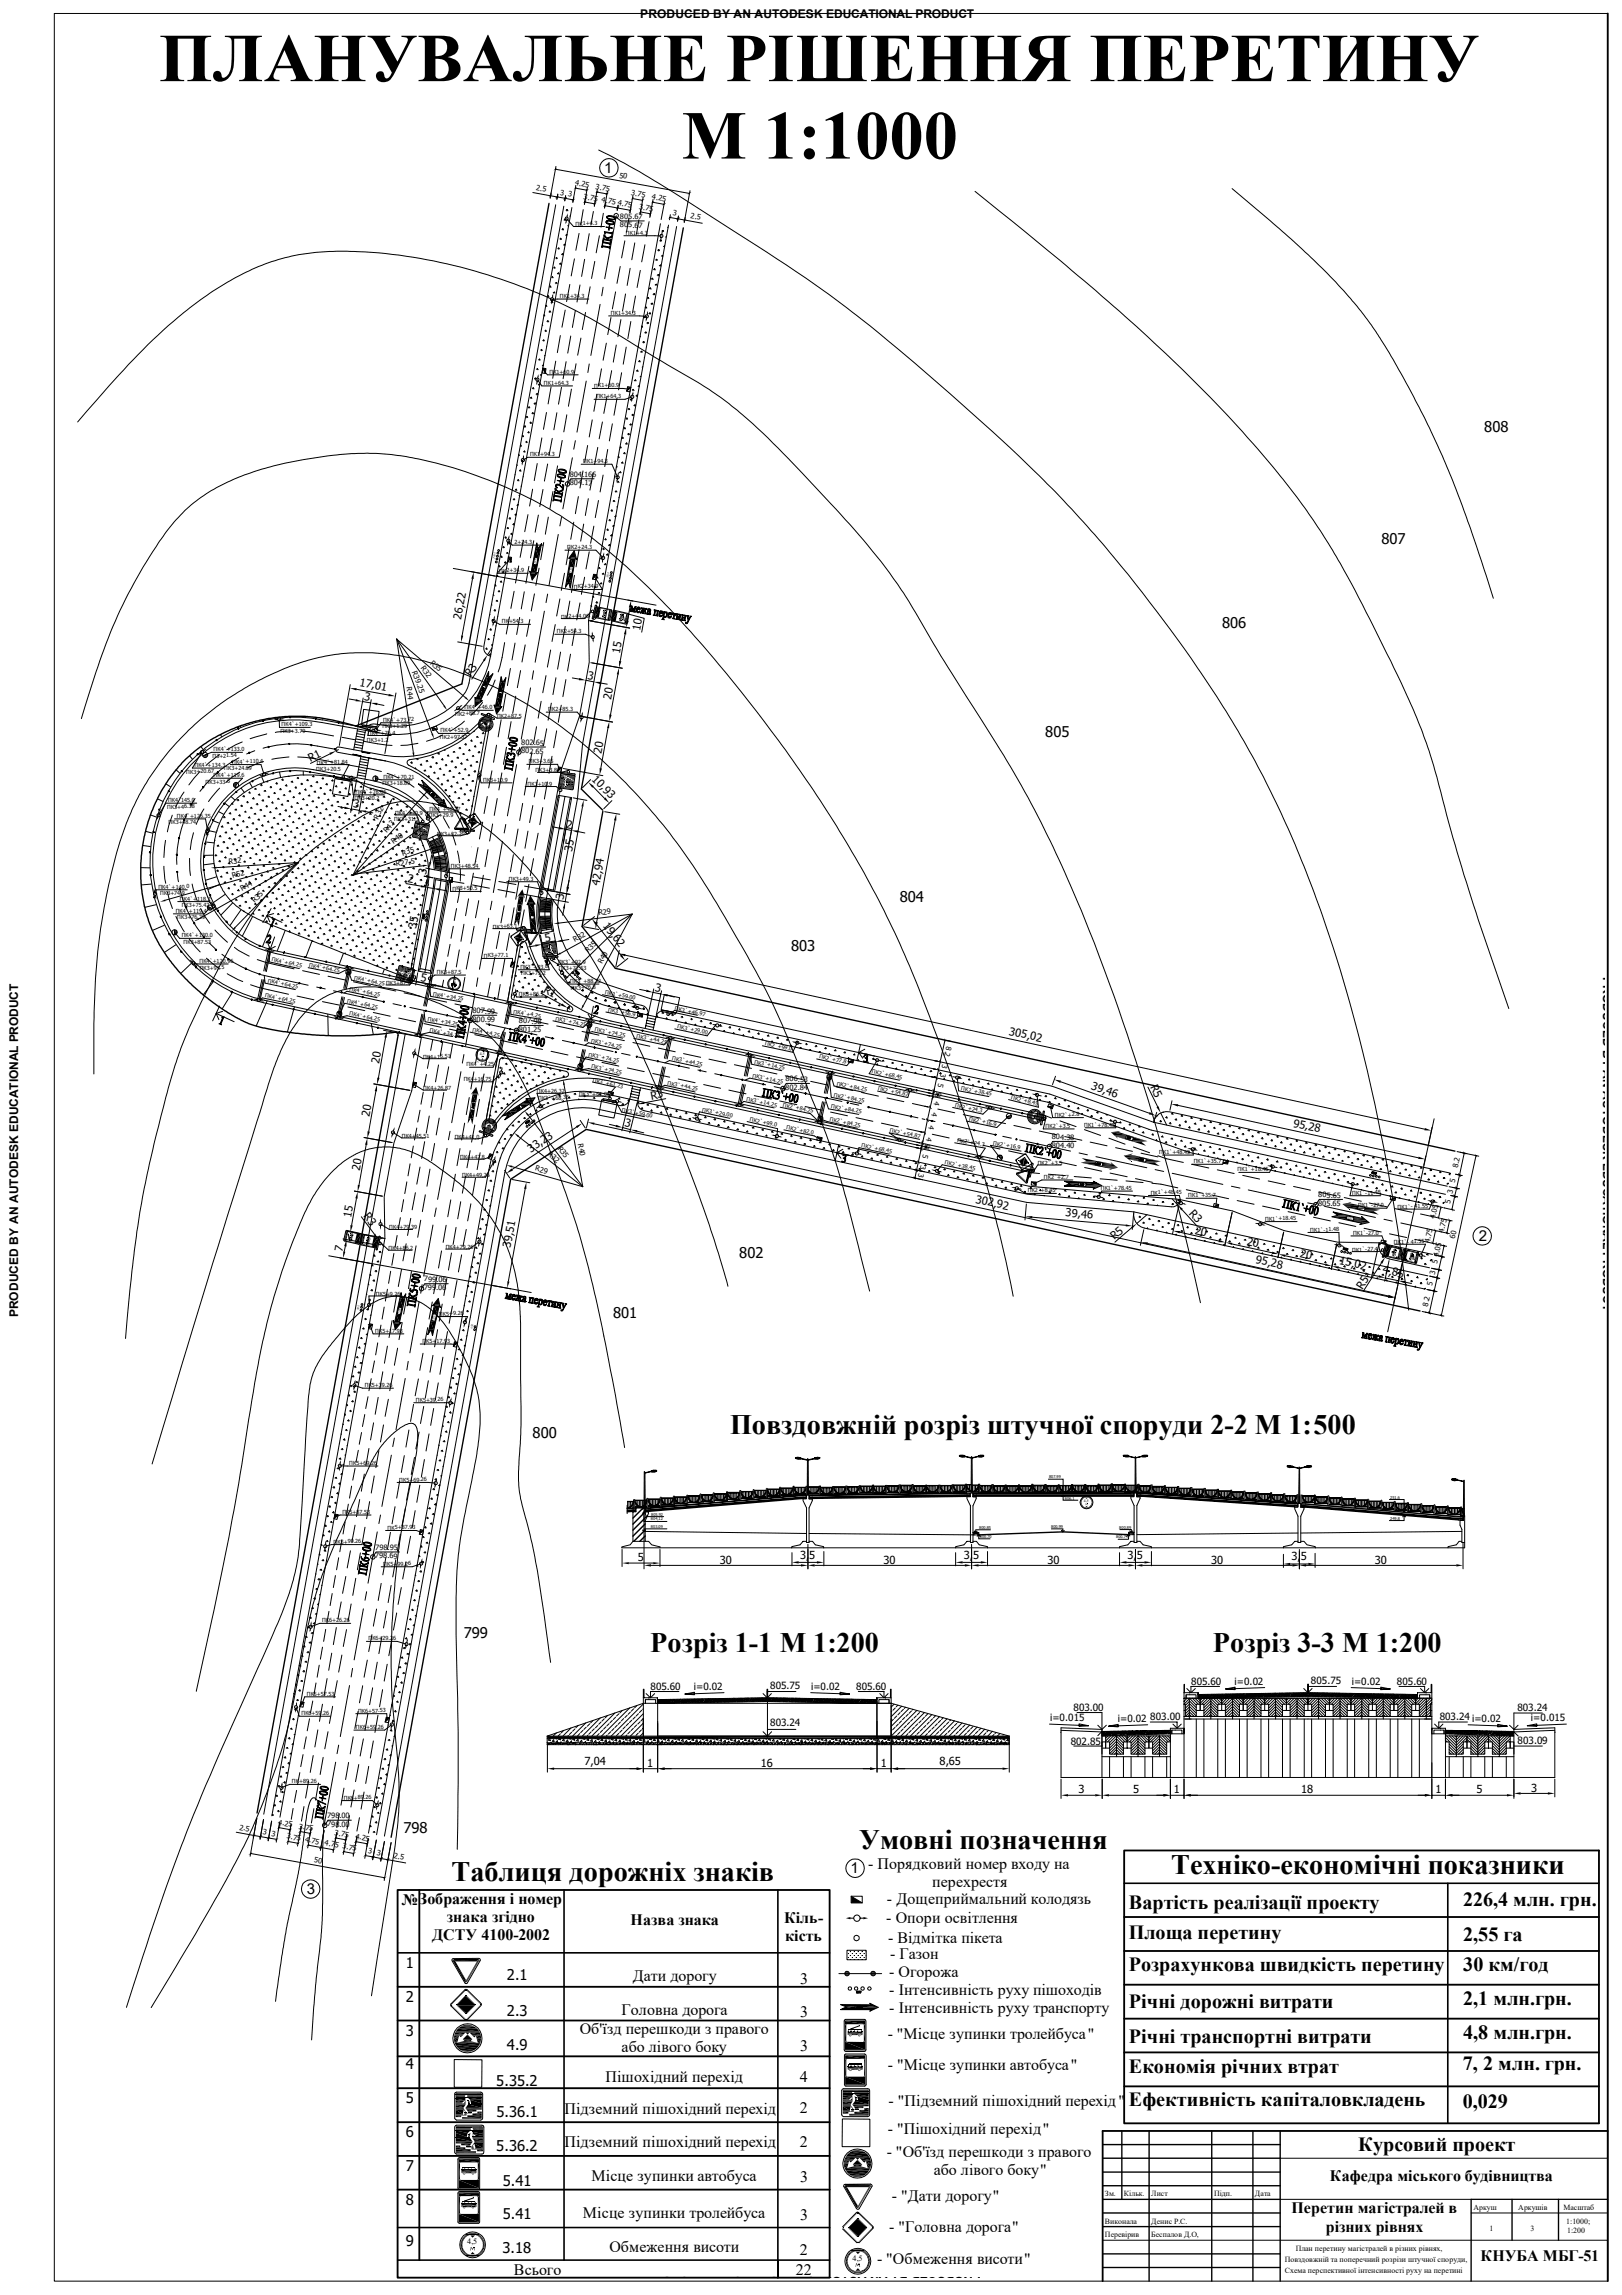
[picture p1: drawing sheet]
<svg xmlns="http://www.w3.org/2000/svg" width="594mm" height="841mm" viewBox="0 0 594 841" stroke-linecap="round" stroke-linejoin="round" font-family="sans-serif">
<defs><g id="words">
<g font-size="25.1">
<text x="58.3" y="29.7">ПЛАНУВАЛЬНЕ РІШЕННЯ ПЕРЕТИНУ</text>
<text x="249.7" y="58.1">М 1:1000</text>
</g>
<g font-size="10.3">
<text x="267.4" y="525.6">Повздовжній розріз штучної споруди 2-2 М 1:500</text>
<text x="238.2" y="605.2">Розріз 1-1 М 1:200</text>
<text x="444.2" y="605.2">Розріз 3-3 М 1:200</text>
<text x="314.7" y="677.6">Умовні позначення</text>
<text x="165.4" y="689.1">Таблиця дорожніх знаків</text>
<text x="428.9" y="686.8">Техніко-економічні показники</text>
</g>
<g font-size="7.4">
<text x="413.4" y="699.5">Вартість реалізації проекту</text>
<text x="535.9" y="698.4">226,4 млн. грн.</text>
<text x="413.4" y="710.7">Площа перетину</text>
<text x="535.9" y="711.4">2,55 га</text>
<text x="413.4" y="722.2">Розрахункова швидкість перетину</text>
<text x="535.9" y="722.2">30 км/год</text>
<text x="413.4" y="735.9">Річні дорожні витрати</text>
<text x="535.9" y="734.9">2,1 млн.грн.</text>
<text x="413.4" y="748.8">Річні транспортні витрати</text>
<text x="535.9" y="747.1">4,8 млн.грн.</text>
<text x="413.4" y="759.7">Економія річних втрат</text>
<text x="535.8" y="758.6">7, 2 млн. грн.</text>
<text x="413.4" y="771.9">Ефективність капіталовкладень</text>
<text x="535.8" y="772.6">0,029</text>
<text x="497.5" y="788.3">Курсовий проект</text>
</g>
<g font-size="5.8">
<text x="341.5" y="691.7">перехрестя</text>
<text x="147.2" y="698.2">№Зображення і номер</text>
<text x="324.9" y="697.8">- Дощеприймальний колодязь</text>
<text x="163.7" y="704.3">знака згідно</text>
<text x="231" y="705.5">Назва знака</text>
<text x="287.2" y="704.5">Кіль-</text>
<text x="324.6" y="704.9">- Опори освітлення</text>
<text x="158.2" y="711">ДСТУ 4100-2002</text>
<text x="287.5" y="711.1">кість</text>
<text x="325.3" y="711.9">- Відмітка пікета</text>
<text x="326.1" y="717.7">- Газон</text>
<text x="231.7" y="725.9">Дати дорогу</text>
<text x="325.6" y="724.6">- Огорожа</text>
<text x="293" y="726.9">3</text>
<text x="325.7" y="731">- Інтенсивність руху пішоходів</text>
<text x="325.7" y="737.6">- Інтенсивність руху транспорту</text>
<text x="227.7" y="738.2">Головна дорога</text>
<text x="293" y="739.3">3</text>
<text x="212.3" y="745.3">Об'їзд перешкоди з правого</text>
<text x="325.1" y="747">- &quot;Місце зупинки тролейбуса&quot;</text>
<text x="227.7" y="752">або лівого боку</text>
<text x="293" y="751.7">3</text>
<text x="325.2" y="758.6">- &quot;Місце зупинки автобуса&quot;</text>
<text x="221.8" y="762.8">Пішохідний перехід</text>
<text x="292.9" y="763">4</text>
<text x="325.5" y="771.8">- &quot;Підземний пішохідний перехід&quot;</text>
<text x="206.8" y="774.6">Підземний пішохідний перехід</text>
<text x="292.9" y="774.4">2</text>
<text x="325.2" y="782.1">- &quot;Пішохідний перехід&quot;</text>
<text x="206.8" y="786.9">Підземний пішохідний перехід</text>
<text x="292.9" y="786.8">2</text>
<text x="324.8" y="790.3">- &quot;Об'їзд перешкоди з правого</text>
<text x="342" y="797.1">або лівого боку&quot;</text>
<text x="216.7" y="799.3">Місце зупинки автобуса</text>
<text x="293" y="799.5">3</text>
<text x="487.1" y="799.2">Кафедра міського будівництва</text>
<text x="326.6" y="806.6">- &quot;Дати дорогу&quot;</text>
<text x="213.5" y="812.7">Місце зупинки тролейбуса</text>
<text x="293" y="813.7">3</text>
<text x="473" y="811.1">Перетин магістралей в</text>
<text x="325.7" y="818">- &quot;Головна дорога&quot;</text>
<text x="485.6" y="817.8">різних рівнях</text>
<text x="223.2" y="825.4">Обмеження висоти</text>
<text x="292.9" y="826.3">2</text>
<text x="188.2" y="833.6">Всього</text>
<text x="291.5" y="833.6">22</text>
<text x="321.2" y="829.8">- &quot;Обмеження висоти&quot;</text>
<text x="542.3" y="828.5">КНУБА МБГ-51</text>
</g>
<g font-size="5.5">
<text x="221.3" y="63.4">1</text>
<text x="541.7" y="454.8">2</text>
<text x="311.5" y="686.4">1 - Порядковий номер входу на</text>
<text x="112.4" y="694.1">3</text>
</g>
<g font-size="5.4">
<text x="543.6" y="158.4">808</text>
<text x="506" y="199.3">807</text>
<text x="447.6" y="230.2">806</text>
<text x="382.9" y="270.2">805</text>
<text x="329.5" y="330.7">804</text>
<text x="289.7" y="348.6">803</text>
<text x="270.8" y="461">802</text>
<text x="224.5" y="483">801</text>
<text x="195.1" y="527.1">800</text>
<text x="169.8" y="600.2">799</text>
<text x="147.7" y="671.6">798</text>
<text x="148.6" y="721.1">1</text>
<text x="185.7" y="725.5">2.1</text>
<text x="148.6" y="733.6">2</text>
<text x="185.7" y="738.7">2.3</text>
<text x="148.7" y="745.9">3</text>
<text x="185.7" y="751.1">4.9</text>
<text x="148.7" y="758.3">4</text>
<text x="181.8" y="764.5">5.35.2</text>
<text x="148.6" y="770.7">5</text>
<text x="181.9" y="775.9">5.36.1</text>
<text x="148.6" y="783.2">6</text>
<text x="181.8" y="788.3">5.36.2</text>
<text x="148.6" y="795.5">7</text>
<text x="184.1" y="801.1">5.41</text>
<text x="148.7" y="808">8</text>
<text x="184.1" y="813">5.41</text>
<text x="148.7" y="823.2">9</text>
<text x="184.1" y="825.7">3.18</text>
</g>
<g font-size="4.4">
<text x="234.5" y="6.6">PRODUCED BY AN AUTODESK EDUCATIONAL PRODUCT</text>
<text x="587.2" y="358.1" transform="rotate(90 587.2 358.1)">PRODUCED BY AN AUTODESK EDUCATIONAL PRODUCT</text>
<text x="6.6" y="482.8" transform="rotate(-90 6.6 482.8)">PRODUCED BY AN AUTODESK EDUCATIONAL PRODUCT</text>
<text x="359.2" y="834.2" transform="rotate(-180 359.2 834.2)">PRODUCED BY AN AUTODESK EDUCATIONAL PRODUCT</text>
</g>
<g font-size="4.1">
<text x="168.9" y="227.4" transform="rotate(-80 168.9 227.4)">26,22</text>
<text x="234.4" y="231.3" transform="rotate(-80 234.4 231.3)">10</text>
<text x="227" y="239.6" transform="rotate(-80 227 239.6)">15</text>
<text x="131.6" y="251.4" transform="rotate(10 131.6 251.4)">17,01</text>
<text x="172.5" y="248.2" transform="rotate(-57 172.5 248.2)">R3</text>
<text x="215.1" y="248.7" transform="rotate(10 215.1 248.7)">3</text>
<text x="133.3" y="256.5" transform="rotate(10 133.3 256.5)">3</text>
<text x="223.9" y="256.7" transform="rotate(-80 223.9 256.7)">20</text>
<text x="113.7" y="279.1" transform="rotate(-26 113.7 279.1)">R1</text>
<text x="220.3" y="276.3" transform="rotate(-80 220.3 276.3)">20</text>
<text x="216.6" y="285.8" transform="rotate(45 216.6 285.8)">10,93</text>
<text x="129.2" y="295.9" transform="rotate(10 129.2 295.9)">3</text>
<text x="207.3" y="303.3" transform="rotate(10 207.3 303.3)">2</text>
<text x="209.5" y="312.4" transform="rotate(-80 209.5 312.4)">35</text>
<text x="149.2" y="323.2" transform="rotate(10 149.2 323.2)">2</text>
<text x="156" y="320.8" transform="rotate(-80 156 320.8)">3</text>
<text x="206.4" y="330" transform="rotate(-80 206.4 330)">3</text>
<text x="219.5" y="324.6" transform="rotate(-80 219.5 324.6)">42,94</text>
<text x="152.5" y="340.4" transform="rotate(-80 152.5 340.4)">35</text>
<text x="220.6" y="339.4" transform="rotate(51 220.6 339.4)">19,62</text>
<text x="199.8" y="345.1" transform="rotate(-10 199.8 345.1)">5</text>
<text x="153.8" y="359.4" transform="rotate(10 153.8 359.4)">5</text>
<text x="198.8" y="363.6" transform="rotate(29 198.8 363.6)">R1</text>
<text x="239.7" y="363.1" transform="rotate(12 239.7 363.1)">3</text>
<text x="369.4" y="379.2" transform="rotate(12 369.4 379.2)">305,02</text>
<text x="138.9" y="389.7" transform="rotate(-80 138.9 389.7)">20</text>
<text x="399.5" y="398.9" transform="rotate(20 399.5 398.9)">39,46</text>
<text x="421.2" y="398.4" transform="rotate(64 421.2 398.4)">R5</text>
<text x="238.6" y="403" transform="rotate(-11 238.6 403)">R3</text>
<text x="135.3" y="409.4" transform="rotate(-80 135.3 409.4)">20</text>
<text x="228.6" y="412.6" transform="rotate(14 228.6 412.6)">3</text>
<text x="473.5" y="412.9" transform="rotate(12 473.5 412.9)">95,28</text>
<text x="194.4" y="422.4" transform="rotate(-34 194.4 422.4)">33,23</text>
<text x="131.7" y="429" transform="rotate(-80 131.7 429)">20</text>
<text x="357.2" y="440.8" transform="rotate(12 357.2 440.8)">302,92</text>
<text x="128.6" y="446.3" transform="rotate(-80 128.6 446.3)">15</text>
<text x="133" y="445.7" transform="rotate(53 133 445.7)">R3</text>
<text x="390.1" y="445.7" transform="rotate(5 390.1 445.7)">39,46</text>
<text x="435.4" y="445" transform="rotate(48 435.4 445)">R3</text>
<text x="408.2" y="454.5" transform="rotate(-41 408.2 454.5)">R5</text>
<text x="437.5" y="452.1" transform="rotate(13 437.5 452.1)">20</text>
<text x="125.5" y="458.8" transform="rotate(-80 125.5 458.8)">7</text>
<text x="187" y="457.4" transform="rotate(-80 187 457.4)">39,51</text>
<text x="456.5" y="456.3" transform="rotate(13 456.5 456.3)">20</text>
<text x="476" y="460.6" transform="rotate(13 476 460.6)">20</text>
<text x="459.7" y="462.9" transform="rotate(12 459.7 462.9)">95,28</text>
<text x="490.3" y="463.2" transform="rotate(13 490.3 463.2)">15,02</text>
<text x="506.2" y="466.6" transform="rotate(12 506.2 466.6)">4,85</text>
<text x="499" y="472.6" transform="rotate(-58 499 472.6)">R5</text>
<text x="233.6" y="572.1">5</text>
<text x="263.7" y="573">30</text>
<text x="293" y="571.2">3,5</text>
<text x="323.6" y="573">30</text>
<text x="353.1" y="571.2">3,5</text>
<text x="383.6" y="573">30</text>
<text x="413" y="571.2">3,5</text>
<text x="443.7" y="573">30</text>
<text x="473" y="571.8">3,5</text>
<text x="503.6" y="573">30</text>
<text x="214" y="646.8">7,04</text>
<text x="237.1" y="647.6">1</text>
<text x="278.6" y="647.5">16</text>
<text x="322.6" y="647.6">1</text>
<text x="344.1" y="646.8">8,65</text>
<text x="395.1" y="657.2">3</text>
<text x="415" y="657.2">5</text>
<text x="429.9" y="657.2">1</text>
<text x="476.6" y="657.1">18</text>
<text x="525.8" y="657.2">1</text>
<text x="540.8" y="657.2">5</text>
<text x="560.8" y="656.5">3</text>
</g>
<g font-size="3.6">
<text x="436.3" y="617.3">805.60</text>
<text x="452.2" y="617.3">i=0.02</text>
<text x="480.1" y="617">805.75</text>
<text x="495.1" y="617.3">i=0.02</text>
<text x="511.6" y="617.3">805.60</text>
<text x="238.3" y="619.2">805.60</text>
<text x="254.2" y="619.2">i=0.02</text>
<text x="282.1" y="618.9">805.75</text>
<text x="297.1" y="619.2">i=0.02</text>
<text x="313.6" y="619.2">805.60</text>
<text x="393.2" y="626.9">803.00</text>
<text x="555.8" y="626.9">803.24</text>
<text x="282.1" y="632.7">803.24</text>
<text x="384.6" y="630.8">i=0.015</text>
<text x="409.4" y="631">i=0.02</text>
<text x="421.3" y="630.4">803.00</text>
<text x="527.3" y="630.4">803.24 i=0.02</text>
<text x="560.7" y="630.8">i=0.015</text>
<text x="392.2" y="639.5">802.85</text>
<text x="555.8" y="639.2">803.09</text>
</g>
<g font-size="3">
<text x="171.1" y="822.5">4,5</text>
<text x="312.3" y="828.4">4,5</text>
</g>
<g font-size="2.9">
<text x="404.7" y="804.9">Зм.</text>
<text x="411.6" y="804.9">Кільк.</text>
<text x="421.6" y="804.9">Лист</text>
<text x="444.7" y="804.9">Підп.</text>
<text x="459.7" y="804.9">Дата</text>
<text x="539.7" y="809.9">Аркуш</text>
<text x="556.1" y="809.9">Аркушів</text>
<text x="572.6" y="809.9">Масштаб</text>
<text x="404.7" y="814.9">Виконала</text>
<text x="421.6" y="814.9">Денис Р.С.</text>
<text x="573.6" y="814.9">1:1000;</text>
<text x="404.7" y="819.9">Перевірив</text>
<text x="421.6" y="819.9">Беспалов Д.О,</text>
<text x="545.5" y="817.6">1</text>
<text x="560.6" y="817.6">3</text>
<text x="574" y="818.3">1:200</text>
<text x="474.6" y="824.9">План перетину магістралей в різних рівнях,</text>
<text x="470.6" y="832.8">Схема перспективної інтенсивності руху на перетині</text>
<text x="470.6" y="828.8">Повздовжній та поперечний розрізи штучної споруди,</text>
</g>
<g font-size="2.7">
<text x="226.7" y="65.1" transform="rotate(10 226.7 65.1)">50</text>
<text x="196.3" y="69.7" transform="rotate(10 196.3 69.7)">2.5</text>
<text x="205.1" y="71.3" transform="rotate(10 205.1 71.3)">3</text>
<text x="207.9" y="71.8" transform="rotate(10 207.9 71.8)">3</text>
<text x="210.5" y="67.8" transform="rotate(10 210.5 67.8)">4.25</text>
<text x="218" y="69.2" transform="rotate(10 218 69.2)">3.75</text>
<text x="231.1" y="71.6" transform="rotate(10 231.1 71.6)">3.75</text>
<text x="213.6" y="72.8" transform="rotate(10 213.6 72.8)">3.75</text>
<text x="220.2" y="74" transform="rotate(10 220.2 74)">4.75</text>
<text x="226.1" y="75.1" transform="rotate(10 226.1 75.1)">4.75</text>
<text x="233.9" y="76.6" transform="rotate(10 233.9 76.6)">3.75</text>
<text x="238.7" y="72.9" transform="rotate(10 238.7 72.9)">4.25</text>
<text x="227.1" y="80.2" transform="rotate(2 227.1 80.2)">805.67</text>
<text x="227.1" y="83.3" transform="rotate(2 227.1 83.3)">805.67</text>
<text x="246.3" y="78.8" transform="rotate(10 246.3 78.8)">3</text>
<text x="252.8" y="80" transform="rotate(10 252.8 80)">2.5</text>
<text x="208.7" y="174.7" transform="rotate(2 208.7 174.7)">804.166</text>
<text x="208.7" y="177.7" transform="rotate(2 208.7 177.7)">804.17</text>
<text x="154" y="244.7" transform="rotate(55 154 244.7)">R32</text>
<text x="157.4" y="243.2" transform="rotate(40 157.4 243.2)">R35</text>
<text x="148.8" y="251.9" transform="rotate(82 148.8 251.9)">R44</text>
<text x="150.9" y="246.2" transform="rotate(69 150.9 246.2)">R39.25</text>
<text x="190.9" y="273" transform="rotate(2 190.9 273)">802.65</text>
<text x="190.8" y="276" transform="rotate(2 190.8 276)">802.65</text>
<text x="138.5" y="300.3" transform="rotate(-63 138.5 300.3)">R32</text>
<text x="141.6" y="305.3" transform="rotate(-48 141.6 305.3)">R43</text>
<text x="144.1" y="309.2" transform="rotate(-35 144.1 309.2)">R40</text>
<text x="83.8" y="316.6" transform="rotate(-3 83.8 316.6)">R32</text>
<text x="145.1" y="317.4" transform="rotate(-7 145.1 317.4)">R27.5</text>
<text x="147.6" y="313.5" transform="rotate(-19 147.6 313.5)">R35</text>
<text x="85.3" y="321.8" transform="rotate(-16 85.3 321.8)">R52</text>
<text x="88.6" y="326.6" transform="rotate(-29 88.6 326.6)">R44</text>
<text x="93.4" y="330.9" transform="rotate(-46 93.4 330.9)">R35</text>
<text x="219.3" y="335.4" transform="rotate(-7 219.3 335.4)">R29</text>
<text x="210.6" y="345.3" transform="rotate(-29 210.6 345.3)">R32</text>
<text x="215.4" y="349.2" transform="rotate(-44 215.4 349.2)">R35</text>
<text x="220.6" y="353.3" transform="rotate(-62 220.6 353.3)">R40</text>
<text x="173.1" y="371.3" transform="rotate(2 173.1 371.3)">807.99</text>
<text x="173.1" y="374.3" transform="rotate(2 173.1 374.3)">800.99</text>
<text x="190.1" y="374.9" transform="rotate(2 190.1 374.9)">807.98</text>
<text x="190" y="378.1" transform="rotate(2 190 378.1)">801.25</text>
<text x="346.6" y="383.5" transform="rotate(102 346.6 383.5)">8.2</text>
<text x="344.6" y="393.1" transform="rotate(102 344.6 393.1)">3</text>
<text x="345.2" y="390.1" transform="rotate(102 345.2 390.1)">3</text>
<text x="287.6" y="399.3" transform="rotate(2 287.6 399.3)">802.84</text>
<text x="287.7" y="396.2" transform="rotate(2 287.7 396.2)">806.53</text>
<text x="343.1" y="399.8" transform="rotate(102 343.1 399.8)">11</text>
<text x="343.7" y="396.9" transform="rotate(102 343.7 396.9)">5</text>
<text x="341.4" y="407.6" transform="rotate(102 341.4 407.6)">4</text>
<text x="342.3" y="403.3" transform="rotate(102 342.3 403.3)">4</text>
<text x="340.4" y="412.3" transform="rotate(102 340.4 412.3)">4</text>
<text x="211.7" y="419.2" transform="rotate(80 211.7 419.2)">R40</text>
<text x="338.9" y="419" transform="rotate(102 338.9 419)">11</text>
<text x="339.4" y="416.5" transform="rotate(102 339.4 416.5)">4</text>
<text x="385.2" y="417.5" transform="rotate(2 385.2 417.5)">804.38</text>
<text x="200.4" y="423.4" transform="rotate(38 200.4 423.4)">R32</text>
<text x="204.1" y="420.9" transform="rotate(53 204.1 420.9)">R35</text>
<text x="338.1" y="422.9" transform="rotate(102 338.1 422.9)">5</text>
<text x="385.2" y="420.6" transform="rotate(2 385.2 420.6)">804.40</text>
<text x="195.9" y="428.9" transform="rotate(16 195.9 428.9)">R29</text>
<text x="336.5" y="429.7" transform="rotate(102 336.5 429.7)">3</text>
<text x="337.2" y="426.8" transform="rotate(102 337.2 426.8)">3</text>
<text x="534" y="428.2" transform="rotate(-78 534 428.2)">8.2</text>
<text x="532" y="437.4" transform="rotate(-78 532 437.4)">3</text>
<text x="532.8" y="433.5" transform="rotate(-78 532.8 433.5)">5</text>
<text x="482.8" y="441.8" transform="rotate(2 482.8 441.8)">805.65</text>
<text x="482.9" y="438.8" transform="rotate(2 482.9 438.8)">805.65</text>
<text x="531.1" y="441.4" transform="rotate(-78 531.1 441.4)">5</text>
<text x="525.7" y="446.7" transform="rotate(-78 525.7 446.7)">4.05</text>
<text x="523.7" y="455.6" transform="rotate(-78 523.7 455.6)">4.75</text>
<text x="528.8" y="451.9" transform="rotate(-78 528.8 451.9)">4.75</text>
<text x="532.9" y="454" transform="rotate(-78 532.9 454)">60</text>
<text x="526.9" y="460.8" transform="rotate(-78 526.9 460.8)">4.05</text>
<text x="525.5" y="467.3" transform="rotate(-78 525.5 467.3)">3</text>
<text x="526.4" y="463.1" transform="rotate(-78 526.4 463.1)">5</text>
<text x="155.2" y="472.6" transform="rotate(2 155.2 472.6)">799.06</text>
<text x="155.3" y="469.6" transform="rotate(2 155.3 469.6)">799.06</text>
<text x="524.6" y="471.2" transform="rotate(-78 524.6 471.2)">5</text>
<text x="523" y="478.8" transform="rotate(-78 523 478.8)">8.2</text>
<text x="137.4" y="567.9" transform="rotate(2 137.4 567.9)">798.95</text>
<text x="137.3" y="570.9" transform="rotate(2 137.3 570.9)">798.69</text>
<text x="87.5" y="670.5" transform="rotate(10 87.5 670.5)">2.5</text>
<text x="101.8" y="668.6" transform="rotate(10 101.8 668.6)">4.25</text>
<text x="109.4" y="670.1" transform="rotate(10 109.4 670.1)">3.75</text>
<text x="119.8" y="666.2" transform="rotate(2 119.8 666.2)">798.00</text>
<text x="119.8" y="669.3" transform="rotate(2 119.8 669.3)">798.00</text>
<text x="96.2" y="672.1" transform="rotate(10 96.2 672.1)">3</text>
<text x="99.3" y="672.7" transform="rotate(10 99.3 672.7)">3</text>
<text x="104.9" y="673.7" transform="rotate(10 104.9 673.7)">3.75</text>
<text x="111.6" y="674.9" transform="rotate(10 111.6 674.9)">4.75</text>
<text x="118.8" y="676.2" transform="rotate(10 118.8 676.2)">4.75</text>
<text x="122.4" y="672.4" transform="rotate(10 122.4 672.4)">3.75</text>
<text x="125.3" y="677.4" transform="rotate(10 125.3 677.4)">3.75</text>
<text x="130" y="673.8" transform="rotate(10 130 673.8)">4.25</text>
<text x="115" y="682.4" transform="rotate(10 115 682.4)">50</text>
<text x="134.7" y="679.1" transform="rotate(10 134.7 679.1)">3</text>
<text x="137.8" y="679.6" transform="rotate(10 137.8 679.6)">3</text>
<text x="144.1" y="680.8" transform="rotate(10 144.1 680.8)">2.5</text>
</g>
<g font-size="2">
<text x="210.8" y="82.7" transform="rotate(-1 210.8 82.7)">ПК1+4.3</text>
<text x="229.3" y="86" transform="rotate(-1 229.3 86)">ПК1+4.3</text>
<text x="205.1" y="109.2" transform="rotate(-1 205.1 109.2)">ПК1+34.3</text>
<text x="223.8" y="115.4" transform="rotate(-1 223.8 115.4)">ПК1+34.3</text>
<text x="201.3" y="137" transform="rotate(-1 201.3 137)">ПК1+60.9</text>
<text x="199.2" y="141.1" transform="rotate(-1 199.2 141.1)">ПК1+64.3</text>
<text x="217.7" y="142" transform="rotate(-1 217.7 142)">ПК1+60.9</text>
<text x="218.4" y="146" transform="rotate(-1 218.4 146)">ПК1+64.3</text>
<text x="194.1" y="167.2" transform="rotate(-1 194.1 167.2)">ПК1+94.3</text>
<text x="213.6" y="169.8" transform="rotate(-1 213.6 169.8)">ПК1+94.3</text>
<text x="188.4" y="199.4" transform="rotate(-1 188.4 199.4)">2+24.3</text>
<text x="207.8" y="201.3" transform="rotate(-1 207.8 201.3)">ПК2+24.3</text>
<text x="182.9" y="209.8" transform="rotate(-1 182.9 209.8)">ПК2+34.9</text>
<text x="210.1" y="215.7" transform="rotate(-1 210.1 215.7)">ПК2+34.9</text>
<text x="205.6" y="226.7" transform="rotate(-1 205.6 226.7)">ПК2+44.06</text>
<text x="183.8" y="228.5" transform="rotate(-1 183.8 228.5)">ПК+54.3</text>
<text x="204" y="232.1" transform="rotate(-1 204 232.1)">ПК2+54.3</text>
<text x="166.7" y="262.2" transform="rotate(-1 166.7 262.2)">ПК2+88.7</text>
<text x="170.2" y="260" transform="rotate(-1 170.2 260)">ПК4`+46.0</text>
<text x="182" y="263.2" transform="rotate(-1 182 263.2)">ПК2+87.5</text>
<text x="200.8" y="260.6" transform="rotate(-1 200.8 260.6)">ПК2+85.3</text>
<text x="102.8" y="268.6" transform="rotate(-1 102.8 268.6)">ПК3+3.79</text>
<text x="103.1" y="266.2" transform="rotate(-1 103.1 266.2)">ПК4`+109.3</text>
<text x="134.7" y="269.5" transform="rotate(-1 134.7 269.5)">ПК4`+76.4</text>
<text x="140" y="266.9" transform="rotate(-1 140 266.9)">ПК3+1.29</text>
<text x="140.3" y="264.5" transform="rotate(-1 140.3 264.5)">ПК4`+73.72</text>
<text x="161.4" y="268.4" transform="rotate(-1 161.4 268.4)">ПК4`+52.9</text>
<text x="78.2" y="275.4" transform="rotate(-1 78.2 275.4)">ПК4`+133.0</text>
<text x="134.4" y="271.9" transform="rotate(-1 134.4 271.9)">ПК3+1.2</text>
<text x="161.1" y="270.8" transform="rotate(-1 161.1 270.8)">ПК2+97.37</text>
<text x="71.2" y="281.1" transform="rotate(-1 71.2 281.1)">ПК4`+134.3</text>
<text x="77.8" y="277.7" transform="rotate(-1 77.8 277.7)">П3+21.54</text>
<text x="85.1" y="279.9" transform="rotate(-1 85.1 279.9)">ПК4`+110.4</text>
<text x="116.1" y="280.2" transform="rotate(-1 116.1 280.2)">ПК4`+81.84</text>
<text x="193.7" y="279.8" transform="rotate(-1 193.7 279.8)">ПК3+3.65</text>
<text x="68.2" y="283.5" transform="rotate(-1 68.2 283.5)">ПК3+20.67</text>
<text x="75.3" y="287.2" transform="rotate(-1 75.3 287.2)">ПК3+33.6</text>
<text x="78.2" y="284.8" transform="rotate(-1 78.2 284.8)">ПК4`+119.6</text>
<text x="82.1" y="282.1" transform="rotate(-1 82.1 282.1)">ПК3+24.69</text>
<text x="115.8" y="282.6" transform="rotate(-1 115.8 282.6)">ПК3+20.5</text>
<text x="140.1" y="287.8" transform="rotate(-1 140.1 287.8)">ПК3+18.89</text>
<text x="140.5" y="285.4" transform="rotate(-1 140.5 285.4)">ПК4`+70.21</text>
<text x="177" y="286.5" transform="rotate(-1 177 286.5)">ПК3+10.9</text>
<text x="193.2" y="288" transform="rotate(-1 193.2 288)">ПК3+10.9</text>
<text x="196.1" y="283" transform="rotate(-1 196.1 283)">ПК3+3.8</text>
<text x="61.6" y="294" transform="rotate(-1 61.6 294)">ПК4`145.0</text>
<text x="129.9" y="293.3" transform="rotate(-1 129.9 293.3)">ПК3+20.2</text>
<text x="130.2" y="290.9" transform="rotate(-1 130.2 290.9)">ПК4`+78.86</text>
<text x="61.2" y="296.4" transform="rotate(-1 61.2 296.4)">ПК3+46.38</text>
<text x="64.8" y="299.7" transform="rotate(-1 64.8 299.7)">ПК4`+126.35</text>
<text x="144.7" y="298.6" transform="rotate(-1 144.7 298.6)">ПК4`+49.9</text>
<text x="157.1" y="299.6" transform="rotate(-1 157.1 299.6)">ПК3+29.9</text>
<text x="157.3" y="297.2" transform="rotate(-1 157.3 297.2)">ПК4`+48.27</text>
<text x="61.7" y="302.1" transform="rotate(-1 61.7 302.1)">ПК3+48.74</text>
<text x="144.4" y="300.9" transform="rotate(-1 144.4 300.9)">ПК3+31.3</text>
<text x="160.1" y="306.3" transform="rotate(-1 160.1 306.3)">ПК3+32.36</text>
<text x="165.1" y="318" transform="rotate(-1 165.1 318)">ПК3+48.54</text>
<text x="186.4" y="322.8" transform="rotate(-1 186.4 322.8)">ПК3+49.3</text>
<text x="58" y="325.7" transform="rotate(-1 58 325.7)">ПК4`+140.0</text>
<text x="58.7" y="328.1" transform="rotate(-1 58.7 328.1)">ПК3+74.9</text>
<text x="165.8" y="326.3" transform="rotate(-1 165.8 326.3)">ПК3+50.5</text>
<text x="64.3" y="334.5" transform="rotate(-1 64.3 334.5)">ПК4`+119.4</text>
<text x="65.9" y="330.1" transform="rotate(-1 65.9 330.1)">ПК4`+118.2</text>
<text x="66.5" y="332.4" transform="rotate(-1 66.5 332.4)">ПК3+75.42</text>
<text x="64.9" y="336.9" transform="rotate(-1 64.9 336.9)">ПК3+76.29</text>
<text x="180.5" y="340.3" transform="rotate(-1 180.5 340.3)">ПК3+63.1</text>
<text x="66.5" y="343.5" transform="rotate(-1 66.5 343.5)">ПК4`+130.0</text>
<text x="67.2" y="345.9" transform="rotate(-1 67.2 345.9)">ПК3+87.53</text>
<text x="73.1" y="352.9" transform="rotate(-1 73.1 352.9)">ПК4`+120.96</text>
<text x="99.4" y="352.3" transform="rotate(11 99.4 352.3)">ПК4`+64.25</text>
<text x="177.2" y="350.9" transform="rotate(-1 177.2 350.9)">ПК3+77.1</text>
<text x="204.4" y="353.3" transform="rotate(-1 204.4 353.3)">ПК3`+92.9</text>
<text x="73.2" y="355.4" transform="rotate(-1 73.2 355.4)">ПК3+97.5</text>
<text x="113.1" y="354.4" transform="rotate(10 113.1 354.4)">ПК4`+64.25</text>
<text x="129.6" y="359" transform="rotate(11 129.6 359)">ПК4`+64.25</text>
<text x="160" y="357" transform="rotate(-1 160 357)">ПК3+87.5</text>
<text x="190.6" y="355" transform="rotate(-1 190.6 355)">ПК3`+93.8</text>
<text x="190.8" y="357.3" transform="rotate(-1 190.8 357.3)">ПК3+73.2</text>
<text x="204.6" y="355.6" transform="rotate(-1 204.6 355.6)">ПК3+72.53</text>
<text x="96.9" y="365.5" transform="rotate(11 96.9 365.5)">ПК4`+64.25</text>
<text x="98" y="360.1" transform="rotate(11 98 360.1)">ПК4`+64.25</text>
<text x="127.9" y="363.1" transform="rotate(11 127.9 363.1)">ПК4`+64.25</text>
<text x="141.4" y="361" transform="rotate(-1 141.4 361)">ПК3+87.9</text>
<text x="158.5" y="364.9" transform="rotate(9 158.5 364.9)">ПК4`+34.25</text>
<text x="190.1" y="365" transform="rotate(-1 190.1 365)">ПК3+86.5</text>
<text x="208.9" y="360.4" transform="rotate(-1 208.9 360.4)">ПК3`+88.32</text>
<text x="209.1" y="362.7" transform="rotate(-1 209.1 362.7)">ПК3+76.8</text>
<text x="221.5" y="364.3" transform="rotate(10 221.5 364.3)">ПК3`+59.00</text>
<text x="127.1" y="367.6" transform="rotate(11 127.1 367.6)">ПК4`+64.25</text>
<text x="188" y="371.5" transform="rotate(9 188 371.5)">ПК4`+4.25</text>
<text x="222.7" y="370.7" transform="rotate(11 222.7 370.7)">ПК3`+56.9</text>
<text x="247.1" y="370.3" transform="rotate(11 247.1 370.3)">ПК3`+46.97</text>
<text x="127.9" y="372.1" transform="rotate(11 127.9 372.1)">ПК4`+64.25</text>
<text x="156.5" y="374.2" transform="rotate(9 156.5 374.2)">ПК4`+34.25</text>
<text x="203.4" y="374" transform="rotate(11 203.4 374)">ПК3`+74.25</text>
<text x="217.8" y="377.9" transform="rotate(11 217.8 377.9)">ПК3`+74.25</text>
<text x="248" y="376.9" transform="rotate(11 248 376.9)">ПК3`+29.00</text>
<text x="157.3" y="378.3" transform="rotate(9 157.3 378.3)">ПК4`+34.25</text>
<text x="173" y="378.1" transform="rotate(11 173 378.1)">ПК4`+4.25</text>
<text x="216.4" y="382" transform="rotate(11 216.4 382)">ПК3`+74.25</text>
<text x="233" y="380.4" transform="rotate(11 233 380.4)">ПК3`+44.25</text>
<text x="280.1" y="383.1" transform="rotate(11 280.1 383.1)">ПК2`+99.0</text>
<text x="154.9" y="388" transform="rotate(-1 154.9 388)">ПК4+15,51</text>
<text x="215.5" y="387.2" transform="rotate(11 215.5 387.2)">ПК3`+74.25</text>
<text x="246" y="388.5" transform="rotate(11 246 388.5)">ПК3`+44.25</text>
<text x="276.2" y="389.8" transform="rotate(11 276.2 389.8)">ПК3`+14.25</text>
<text x="300" y="387.9" transform="rotate(11 300 387.9)">ПК2`+77.8</text>
<text x="170.9" y="390.8" transform="rotate(-1 170.9 390.8)">ПК4`+4.25</text>
<text x="216.5" y="391.5" transform="rotate(11 216.5 391.5)">ПК3`+74.25</text>
<text x="275.5" y="394.9" transform="rotate(11 275.5 394.9)">ПК3`+14.25</text>
<text x="319.2" y="393.3" transform="rotate(11 319.2 393.3)">ПК2`+68.45</text>
<text x="155" y="399.5" transform="rotate(-1 155 399.5)">ПК4+26,87</text>
<text x="169.8" y="396.1" transform="rotate(-1 169.8 396.1)">ПК4+16,75</text>
<text x="196.7" y="400.7" transform="rotate(-1 196.7 400.7)">ПК4+26,32</text>
<text x="212.1" y="401.7" transform="rotate(-1 212.1 401.7)">ПК3`+61.00</text>
<text x="217" y="396.5" transform="rotate(11 217 396.5)">ПК3`+61.23</text>
<text x="244.3" y="397.5" transform="rotate(11 244.3 397.5)">ПК3`+44.25</text>
<text x="305.3" y="401.9" transform="rotate(11 305.3 401.9)">ПК2`+84.25</text>
<text x="306.3" y="397.8" transform="rotate(11 306.3 397.8)">ПК2`+84.25</text>
<text x="321.5" y="399.6" transform="rotate(11 321.5 399.6)">ПК2`+54.87</text>
<text x="352" y="399.6" transform="rotate(10 352 399.6)">ПК2`+38.45</text>
<text x="197.1" y="403" transform="rotate(-1 197.1 403)">ПК3`+68,35</text>
<text x="227.7" y="407.5" transform="rotate(11 227.7 407.5)">ПК3`+59.00</text>
<text x="257" y="407.4" transform="rotate(11 257 407.4)">ПК3`+29.00</text>
<text x="273.3" y="403.5" transform="rotate(11 273.3 403.5)">ПК3`+14.25</text>
<text x="286.6" y="405.6" transform="rotate(11 286.6 405.6)">ПК2`+84.25</text>
<text x="304.3" y="406.2" transform="rotate(9 304.3 406.2)">ПК2`+84.25</text>
<text x="349.8" y="405.8" transform="rotate(11 349.8 405.8)">ПК2`+24.3</text>
<text x="370.2" y="402.8" transform="rotate(14 370.2 402.8)">ПК2`+8.45</text>
<text x="274.5" y="410.9" transform="rotate(12 274.5 410.9)">ПК2`+99.0</text>
<text x="288" y="413.9" transform="rotate(11 288 413.9)">ПК2`+82.0</text>
<text x="303.9" y="410.8" transform="rotate(11 303.9 410.8)">ПК2`+84.25</text>
<text x="354.8" y="410.7" transform="rotate(11 354.8 410.7)">ПК2`+16.9</text>
<text x="382.9" y="413.4" transform="rotate(-1 382.9 413.4)">ПК2`+3.5</text>
<text x="386.3" y="409.2" transform="rotate(-1 386.3 409.2)">ПК2`+2.8</text>
<text x="397.1" y="413" transform="rotate(-1 397.1 413)">ПК1`+78.45</text>
<text x="147.2" y="417" transform="rotate(-1 147.2 417)">ПК4+45,51</text>
<text x="166.5" y="417.4" transform="rotate(-1 166.5 417.4)">ПК4+41,0</text>
<text x="325.8" y="414.9" transform="rotate(11 325.8 414.9)">ПК2`+54.87</text>
<text x="350.5" y="418.5" transform="rotate(9 350.5 418.5)">ПК2`+24.3</text>
<text x="363.6" y="419.6" transform="rotate(10 363.6 419.6)">ПК2`+16.9</text>
<text x="168.6" y="424.8" transform="rotate(-1 168.6 424.8)">ПК4+47,8</text>
<text x="315.5" y="420.4" transform="rotate(11 315.5 420.4)">ПК2`+68.45</text>
<text x="424.6" y="422.9" transform="rotate(-1 424.6 422.9)">ПК1`+48.45</text>
<text x="169.2" y="431.4" transform="rotate(-1 169.2 431.4)">ПК4+49,26</text>
<text x="345.9" y="426.7" transform="rotate(11 345.9 426.7)">ПК2`+38.45</text>
<text x="380.1" y="426.9" transform="rotate(-1 380.1 426.9)">ПК2`+3.5</text>
<text x="437.2" y="426.3" transform="rotate(-1 437.2 426.3)">ПК1`+35.7</text>
<text x="453.3" y="429.3" transform="rotate(-1 453.3 429.3)">ПК1`+18.45</text>
<text x="376.4" y="437" transform="rotate(-1 376.4 437)">ПК2`+8.45</text>
<text x="382.4" y="432.1" transform="rotate(-1 382.4 432.1)">ПК2`+2.7</text>
<text x="403.2" y="436.2" transform="rotate(-1 403.2 436.2)">ПК1`+78.45</text>
<text x="421.5" y="437.8" transform="rotate(-1 421.5 437.8)">ПК1`+48.45</text>
<text x="495.2" y="437.8" transform="rotate(-1 495.2 437.8)">ПК1`-11.48</text>
<text x="435.2" y="438.8" transform="rotate(-1 435.2 438.8)">ПК1`+35.7</text>
<text x="497.4" y="442.4" transform="rotate(-1 497.4 442.4)">ПК1`-27.0</text>
<text x="511.9" y="442.9" transform="rotate(-1 511.9 442.9)">ПК1`- 41.55</text>
<text x="463.4" y="447.3" transform="rotate(-1 463.4 447.3)">ПК1`+18.45</text>
<text x="142.6" y="450.5" transform="rotate(-1 142.6 450.5)">ПК4+79,39</text>
<text x="479.9" y="451.4" transform="rotate(-1 479.9 451.4)">ПК1`-11.48</text>
<text x="495.6" y="452.7" transform="rotate(-1 495.6 452.7)">ПК1`-27.0</text>
<text x="510.5" y="455.8" transform="rotate(-1 510.5 455.8)">ПК1`- 41.55</text>
<text x="142.3" y="458.2" transform="rotate(-1 142.3 458.2)">ПК4+86,2</text>
<text x="163.2" y="457.7" transform="rotate(-1 163.2 457.7)">ПК4+79,26</text>
<text x="495.2" y="458.7" transform="rotate(-1 495.2 458.7)">ПК1`-27.4</text>
<text x="137.7" y="474.9" transform="rotate(-1 137.7 474.9)">ПК5+9.26</text>
<text x="160.8" y="482.1" transform="rotate(-1 160.8 482.1)">ПК5+9.26</text>
<text x="137.4" y="488.5" transform="rotate(-1 137.4 488.5)">ПК5+17.93</text>
<text x="154.7" y="492.2" transform="rotate(-1 154.7 492.2)">ПК5+17.93</text>
<text x="133.6" y="508.4" transform="rotate(-1 133.6 508.4)">ПК5+39.26</text>
<text x="152.3" y="513.7" transform="rotate(-1 152.3 513.7)">ПК5+39.26</text>
<text x="127.9" y="536.9" transform="rotate(-1 127.9 536.9)">ПК5+69.26</text>
<text x="146.2" y="543" transform="rotate(-1 146.2 543)">ПК5+69.26</text>
<text x="125.4" y="554.8" transform="rotate(-1 125.4 554.8)">ПК5+87.53</text>
<text x="142" y="560.5" transform="rotate(-1 142 560.5)">ПК5+87.93</text>
<text x="122.2" y="565.7" transform="rotate(-1 122.2 565.7)">ПК5+99.26</text>
<text x="140.4" y="573.8" transform="rotate(-1 140.4 573.8)">ПК5+99.26</text>
<text x="117.9" y="594.6" transform="rotate(-1 117.9 594.6)">ПК6+26.26</text>
<text x="135" y="601.2" transform="rotate(-1 135 601.2)">ПК6+29.26</text>
<text x="112.4" y="621.5" transform="rotate(-1 112.4 621.5)">ПК5+57.53</text>
<text x="110.4" y="628.6" transform="rotate(-1 110.4 628.6)">ПК6+59.26</text>
<text x="131.1" y="627.7" transform="rotate(-1 131.1 627.7)">ПК6+57.53</text>
<text x="130.4" y="633.8" transform="rotate(-1 130.4 633.8)">ПК6+59.26</text>
<text x="106.9" y="653.6" transform="rotate(-1 106.9 653.6)">ПК+89.26</text>
<text x="125.9" y="659.5" transform="rotate(-1 125.9 659.5)">ПК6+89.26</text>
</g>
<g font-size="1.4">
<text x="175.8" y="386.4">4,5</text>
<text x="384.2" y="541.6">807.99</text>
<text x="390" y="549.5">806.1</text>
<text x="397" y="550.4">4,5</text>
<text x="509.2" y="549.3">251,6</text>
<text x="238.4" y="557.1">804,12</text>
<text x="238.5" y="555.4">805.92</text>
<text x="509.2" y="557">249,8</text>
<text x="238.4" y="560">803.09</text>
<text x="358.6" y="560.4">800.85</text>
<text x="358.9" y="563.7">800.70</text>
<text x="385" y="560">800.99</text>
<text x="408.8" y="563.7">800.74</text>
<text x="410" y="560.2">800.89</text>
</g>
<g font-size="1.1">
<text x="181.3" y="204.7" transform="rotate(-81 181.3 204.7)">2005</text>
<text x="196.3" y="206.7" transform="rotate(-79 196.3 206.7)">2715</text>
<text x="209.3" y="209.9" transform="rotate(-81 209.3 209.9)">2310</text>
<text x="222.8" y="211.8" transform="rotate(-81 222.8 211.8)">1550</text>
<text x="176.9" y="253.6" transform="rotate(-65 176.9 253.6)">805</text>
<text x="183.3" y="255.9" transform="rotate(-79 183.3 255.9)">1910</text>
<text x="157.7" y="290.9" transform="rotate(44 157.7 290.9)">720</text>
<text x="190.4" y="334" transform="rotate(-81 190.4 334)">2005</text>
<text x="194.5" y="334.1" transform="rotate(82 194.5 334.1)">305</text>
<text x="155.3" y="336.9" transform="rotate(-78 155.3 336.9)">2155</text>
<text x="210.4" y="355.9" transform="rotate(43 210.4 355.9)">1700</text>
<text x="173.5" y="406.3" transform="rotate(-81 173.5 406.3)">2005</text>
<text x="189.3" y="406.9" transform="rotate(-33 189.3 406.9)">235</text>
<text x="192.6" y="412.1" transform="rotate(-36 192.6 412.1)">1700</text>
<text x="412.6" y="417" transform="rotate(17 412.6 417)">305</text>
<text x="417.2" y="425.1" transform="rotate(12 417.2 425.1)">720</text>
<text x="401.5" y="426.7" transform="rotate(11 401.5 426.7)">805</text>
<text x="502.2" y="430" transform="rotate(13 502.2 430)">1350</text>
<text x="395.4" y="434.5" transform="rotate(3 395.4 434.5)">230</text>
<text x="497.3" y="442.8" transform="rotate(12 497.3 442.8)">1025</text>
<text x="493.4" y="446.6" transform="rotate(11 493.4 446.6)">1035</text>
<text x="491.7" y="457.8" transform="rotate(13 491.7 457.8)">1350</text>
<text x="131.5" y="480.1" transform="rotate(-81 131.5 480.1)">905</text>
<text x="146.5" y="481.4" transform="rotate(-77 146.5 481.4)">2630</text>
<text x="159.2" y="483.9" transform="rotate(-78 159.2 483.9)">2235</text>
<text x="173.1" y="486.9" transform="rotate(-81 173.1 486.9)">450</text>
<text x="313.4" y="730.4">1250</text>
<text x="313.5" y="736">3075</text>
</g>
</g></defs>
<g fill="none" stroke="#000" stroke-width=".37">
<path d="M588.9 4.9h-569v831h569v-55M219.3 55a305.8 305.8 0 0 1 36.6 21.4l21.4 13.7a468.4 468.4 0 0 1 64.2 48.5 659.7 659.7 0 0 1 48.1 44.8 494.2 494.2 0 0 1 70.1 95.6 440.3 440.3 0 0 1 37 96.9 756.9 756.9 0 0 1 19.3 104.2M195.2 70.6l14.8 2.7M203.4 62l49.2 8.9M203.5 75l-31.7 175.3a12.1 12.1 0 0 1-4.3 6.9 32.4 32.4 0 0 1-29.7 8.2 5 5 0 0 0-3.7 .8l-1.9 .2-14.2-2.6M203.6 61l-2.1 11.6M204.3 71.1l-.3 1.9M206.5 75.6l-29.3 161.3a3.1 3.1 0 0 0 2.5 3.6M207.2 71.7l-.4 1.9M207.7 76.8l-.1 .5M207.7 76.8l-.4 .3M207.7 76.8l.3 .4"/>
<path d="M207.8 78.9l-.1 .6M209 79.1l-.3 .1M209.5 76.1l-29.8 164.4M210.7 68.9l4.3 .8M210.9 67.9l-1.1 6.2 .3-1.9M213.6 76.8l-.9 5.6M214.1 74l3.7 .7M215.1 68.7l-1.1 6.2 .4-1.9M217.3 77.5l-.9 5M218.6 70.4l3.7 .7M218.8 69.4l-1.1 6.2 .3-1.9M221 78.2l-.9 5.1"/>
<path d="M221.6 75.4l9.3 1.7M222.5 70l-1.1 6.2 .3-1.8M225.5 79.4l1.9 1.6h8.6M225.7 79l-4.2 23.1M226.4 75.2l-.3 1.9M230.4 79.9l-1 5.2M231.6 72.8l3.8 .6M231.8 71.7l-1.1 6.2 .4-1.8M234.5 77.7l3.8 .6M235.5 72.4l-1.1 6.2 .3-1.9M238.4 77.4l-.3 1.9M239 74.1l4.2 .8"/>
<path d="M239.2 73.1l-1.2 6.6M243.4 73.9l-1.3 6.6M245.4 79.7l11.8 2.1M245.5 78.7l-.3 1.8M248.5 79.2l-.3 1.9M252.7 69.9l-2.1 11.6 .4-1.8M357.1 70.1l8.9 7.2a857.4 857.4 0 0 1 73.3 64.3 338.1 338.1 0 0 1 44.1 52.7 311.6 311.6 0 0 1 19.5 35 457 457 0 0 1 17.6 37.8 243.5 243.5 0 0 1 9.3 31.5 911.2 911.2 0 0 0 19.1 60.2l3.7 10.8M451.3 69.1l14.1 12 11.6 10.3a161.5 161.5 0 0 1 27.7 31.3l5.6 9.1 7.5 13.7 5.8 11.3 4.7 10.4 3.8 9.1 6.5 17.3 8.3 25.6M203.1 97.9l-.1 .4M203.1 97.9l-.3 .3M203.1 97.9l.3 .3M203.9 94.3l-.1 .6"/>
<path d="M203.9 94.3l-.4 .3M203.9 94.3l.2 .5M204.6 90.9v.4M204.6 90.9l-.3 .2M204.6 90.9l.3 .3M205.3 96.5l-.2 .5M205.3 96.5l-.4 .2M205.3 96.5l.3 .4M205.4 87.3l-.1 .5M205.4 87.3l-.3 .3M205.4 87.3l.3 .4M206.1 93l-.2 .4"/>
<path d="M206.1 93l-.4 .2M206.1 93l.2 .4M206.2 83.8l-.1 .5M206.2 83.8l-.4 .3M206.2 83.8l.2 .5M206.8 89.5l-.1 .4M206.8 89.5l-.4 .3M206.8 89.5l.2 .3M206.9 80.3l-.1 .5M206.9 80.3l-.3 .3M206.9 80.3l.3 .4M207.4 80.7l.5-.1 .2-.3-.4-.8-.5 .1-.2 .4 .4 .7-.1 .6"/>
<path d="M207.5 80.1l2.6 2.9h11.3M207.6 86l-.2 .5M207.6 86l-.4 .2M207.6 86l.1 .1M208.3 82.5l-.4 .2M210.4 94.9l-1.2 6.2M212.1 85.5l-1.2 6.2M214.1 95l-1.1 6.3M215.8 85.6l-1.1 6.3M217.8 95.8l-1.1 6.3M219.5 86.4l-1.1 6.3M227.2 97.6l-1.2 6.2"/>
<path d="M228.5 86.4l13.7 .1M228.9 88.3l-1.2 6.2M230.8 98.3l-1.1 6.3M232.5 89l-1.1 6.2M234 80.5l-.9 5.4M234.5 99.1l-1.2 6.3M236.2 89.7l-1.2 6.3M237.7 81.2l-1 5.4M239.8 98.5l-.2 .4M239.8 98.5l-.4 .2M239.8 98.5l.2 .4M240.5 95l-.1 .4"/>
<path d="M240.5 95l-.4 .3M240.5 95l.3 .4M241.3 91.5l-.2 .5M241.3 91.5l-.4 .2M241.3 91.5l.3 .4M241.9 97.1l-.1 .5M241.9 97.1l-.4 .3M241.9 97.1l.2 .4M241.9 82l-26.3 145.4M242.1 88l-.2 .4M242.1 88l-.5 .3M242.1 88l.2 .3"/>
<path d="M242.1 87.1l-.4-.8 .2-.3 .5-.1 .4 .7-.7 .5v.6M242.5 85.3l-.1 .6M242.7 93.6l-.1 .5M242.7 93.6l-.5 .2M242.7 93.6l.1 .2M242.8 84.4l-.1 .5M242.8 84.4l-.4 .3M242.8 84.4l.3 .5M243.4 90.1l-.1 .4M243.4 90.1l-.4 .3M243.4 90.1v.1M244.1 86.6l-.3 .3"/>
<path d="M244.7 83.3h-.2M244.9 82.5l-25.9 142.5a3 3 0 0 1-3.4 2.4M247.8 83l-34.4 189.7-1.9 20-6.9 37.4a27.4 27.4 0 0 0 17.7 30.7l16.4 5.3 146.6 31.9 37.2 13.3M198.6 119l.2 .3M199.3 115.4l-.1 .5M199.3 115.4h.1M199.3 115.4l.3 .4M200.1 111.9l-.1 .5M200.1 111.9l-.2 .1M200.1 111.9l.2 .4M200.7 117.5l-.1 .5M200.7 117.5l-.4 .3"/>
<path d="M200.7 117.5l.3 .5M200.8 108.4l-.1 .4M200.8 108.4l-.3 .2M200.8 108.4l.3 .4M201.4 114l-.1 .5M201.4 114l-.3 .3M201.4 114l.4 .4M201.6 104.8l-.1 .6M201.6 104.8l-.3 .3M201.6 104.8l.2 .5M202.1 110.3l.7-.5-.4-.7-.8 .4 .1 .5 .4 .3-.1 .5M202.3 110.5l-.2 .5"/>
<path d="M202.3 110.5l-.5 .3M202.3 110.5l.2 .4M202.4 101.4l-.1 .4M202.4 101.4l-.4 .2M202.4 101.4l.2 .4M202.4 108.5v.6M203 107l-.1 .5M203 107l-.4 .3M203 107l.3 .4M203.8 103.5l-.2 .5M203.8 103.5l-.4 .2M203.8 103.5l.2 .4"/>
<path d="M204.6 100l-.2 .4M204.6 100l-.5 .3M204.6 100l.2 .4M207 113.7l-1.2 6.2M208.7 104.3l-1.2 6.2M210.7 113.7l-1.1 6.3M212.4 104.4l-1.1 6.3M214.5 114.5l-1.2 6.3M215.6 109.6l-13.4 .1M216.2 105.1l-1.2 6.3M219.8 111.5l-3.4 18.7M220.9 105.3l-.5 3.1"/>
<path d="M222.9 115.8l14 .1M223.8 116.4l-1.2 6.2M225.5 107l-1.2 6.2M227.4 117.1l-1.1 6.3M229.1 107.7l-1.1 6.3M231.1 117.8l-1.1 6.3M232.7 108.5l-1.1 6.3M235.1 119.5l-.1 .5M235.1 119.5v.1M235.1 119.5l.3 .4M235.9 116l-.1 .5M235.9 116l-.2 .2"/>
<path d="M235.9 116l.2 .4M236.6 112.6v.4M236.6 112.6l-.3 .1M236.6 112.6l.3 .3M236.8 116.5l-.4-.2-.1-.4 .3-.5 .5-.1 .4 .7-.3 .4-.4 .1-.1 .6M237.2 114.8l-.1 .5M237.3 118.1l-.1 .5M237.3 118.1l-.4 .3M237.3 118.1l.3 .5M237.4 109l-.1 .5M237.4 109l-.3 .2M237.4 109l.3 .4"/>
<path d="M238.1 114.7l-.2 .4M238.1 114.7l-.4 .2M238.1 114.7l.2 .4M238.2 105.5l-.1 .4M238.2 105.5l-.4 .3M238.2 105.5l.3 .4M238.8 111.1l-.1 .5M238.8 111.1l-.4 .3M238.8 111.1l.3 .4M238.9 102l-.1 .5M238.9 102l-.3 .2M238.9 102l.4 .4"/>
<path d="M239.6 107.6l-.2 .5M239.6 107.6l-.4 .3M239.6 107.6l.3 .5M240.4 104.2l-.2 .4M240.4 104.2l-.5 .2M240.4 104.2l.2 .3M241.1 100.6l-.1 .5M241.1 100.6l-.4 .3M241.1 100.6l.3 .4M196.1 138.5l-.1 .6M196.1 138.5l-.4 .3M196.1 138.5l.2 .5"/>
<path d="M196.8 139.7l.4-.1 .2-.4v-.4l-.5-.3-.4 .1-.2 .5v.4l.5 .2-.1 .6M196.8 135.1v.4M196.8 135.1l-.3 .2M196.8 135.1l.3 .4M196.8 139.1l1.7 2.3h11.2M197.1 138l-.2 .5M197.6 131.6l-.1 .4M197.6 131.6l-.3 .3M197.6 131.6l.3 .3M198 122.7v.1M198.3 137.2l-.2 .5M198.3 137.2l-.4 .2"/>
<path d="M198.3 137.2l.1 .2M198.4 128l-.1 .6M198.4 128l-.4 .3M198.4 128l.2 .5M198.8 134.9l1.2 .2-.3 1.7zM198.8 134.9l-.3 1.8 1.2 .1M199.1 133.7l-.2 .4M199.1 133.7l-.5 .3M199.1 133.7h.1M199.1 124.6v.4M199.1 124.6l-.3 .2M199.1 124.6l.3 .3"/>
<path d="M199.2 135.8l1.3 1.6h11.3M199.6 130.2l-.2 .2M199.9 121l-.1 .5M199.9 121l-.3 .3M199.9 121l.3 .4M200.2 126.9h.1M203.5 132.4l-1.1 6.2M205.2 123l-1.1 6.2M207.3 132.5l-1.1 6.3M209 123.1l-1.1 6.3M211 133.3l-1.1 6.2M212.8 123.9l-1.2 6.3"/>
<path d="M214.7 139.6l-3.4 18.8M215.8 133.4l-.5 3.1M220.3 135.2l-1.1 6.1M222.1 125.8l-1.2 6.2M224 135.8l-1.2 6.3M225.7 126.4l-1.1 6.3M227.7 136.6l-1.1 6.3M229.4 127.2l-1.1 6.3M232.7 139.2l-.1 .4M232.7 139.2l-.4 .3M232.7 139.2l.3 .4M233.1 130.4h.1"/>
<path d="M233.5 135.7l-.2 .5M233.5 135.7l-.4 .2M233.5 135.7l.3 .4M233.8 126.8v.1M234.3 132.2l-.2 .4M234.3 132.2l-.5 .2M234.3 132.2l.2 .4M234.4 123.1l.2 .4M234.8 137.9l-.4 .2M235 128.7l-.1 .4M235 128.7l-.4 .3M235 128.7l.3 .4"/>
<path d="M235.5 134.4l-.3 .2M235.8 125.2l-.2 .5M235.8 125.2l-.4 .2M235.8 125.2l.3 .4M236.1 131l-.1 .1M236.6 121.7l-.2 .4M236.6 121.7l-.5 .2M236.6 121.7l.2 .3M28.4 154.6l3.3-3.9a280.8 280.8 0 0 1 35.8-36.3 105.4 105.4 0 0 1 34.4-19.3 94.1 94.1 0 0 1 34.2-2.6 206.1 206.1 0 0 1 97.5 34.6l17.5 10.4a132.9 132.9 0 0 1 32 24.9 492.6 492.6 0 0 1 42.7 47.5l5.8 8.4a1045.7 1045.7 0 0 0 33.3 54.2 417.8 417.8 0 0 1 37.7 77.9 888.7 888.7 0 0 1 37.1 127M191.5 159.6l-.1 .4M191.5 159.6l-.2 .2M191.5 159.6l.3 .4"/>
<path d="M192.3 156.1l-.1 .5M192.3 156.1l-.4 .3M192.3 156.1l.2 .4M193 152.6v.5M193 152.6l-.3 .3M193 152.6l.3 .4M193.6 158.3l-.1 .4M193.6 158.3l-.3 .2M193.6 158.3l.3 .3M193.8 149.1l-.1 .4M193.8 149.1l-.3 .3M193.8 149.1l.3 .4"/>
<path d="M194.4 154.7l-.1 .5M194.4 154.7l-.3 .3M194.4 154.7l.3 .4M194.6 145.6l-.1 .5M194.6 145.6l-.4 .2M194.6 145.6l.2 .4M195.2 151.2l-.1 .5M195.2 151.2l-.4 .3M195.2 151.2l.3 .5M195.3 142.1l-.1 .4M195.3 142.1l-.3 .3M195.3 142.1l.3 .4"/>
<path d="M196 147.7l-.2 .5M196 147.7l-.4 .2M196 147.7l.3 .4M196.8 144.2l-.2 .5M196.8 144.2l-.5 .3M196.8 144.2l.2 .4M197.5 140.7l-.1 .5M197.5 140.7l-.4 .3M197.5 140.7l.2 .3M200.2 151.2l-1.1 6.1M201.8 141.8l-1.1 6.2M204 151.2l-1.1 6.3"/>
<path d="M205.7 141.9l-1.1 6.2M207.6 152l-1.1 6.3M209.3 142.6l-1.1 6.3M216.9 153.9l-1.1 6.2M216.9 142.4h11.3l2.1 .2M218.6 144.5l-1.1 6.2M220.6 154.6l-1.1 6.2M222.3 145.2l-1.2 6.3M224.3 155.3l-1.1 6.3M226 146l-1.1 6.2M228.9 156.7l-.1 .5M228.9 156.7l-.4 .3"/>
<path d="M228.9 156.7l.2 .5M229.6 153.2l-.1 .5M229.6 153.2l-.3 .2M229.6 153.2l.3 .4M229.9 141.7l1.2 .2-1.6 1.5zM230.3 158.9l-.2 .5M230.3 158.9l-.4 .2M230.3 158.9l.2 .4M230.4 149.7l-.1 .4M230.4 149.7l-.4 .3M230.4 149.7l.2 .4M231.1 141.9l-.4 1.7-1.2-.2"/>
<path d="M231.1 155.4l-.2 .4M231.1 155.4l-.5 .2M231.1 155.4l.2 .3M231.1 146.2v.5M231.1 146.2l-.3 .3M231.1 146.2l.4 .4M231.5 146l-.4-.3-.1-.4 .2-.4 .4-.1 .5 .3 .1 .5-.7 .4-.1 .6M231.6 145.4l-2.7 .9h-11.3M231.8 151.8l-.2 .5M231.8 151.8l-.4 .3M231.8 151.8l.3 .5M231.8 144.2l-.2 .6"/>
<path d="M231.9 142.7l-.1 .5M231.9 142.7l-.3 .2M231.9 142.7l.3 .4M232.6 148.4l-.2 .4M232.6 148.4l-.4 .2M232.6 148.4l.2 .4M233.3 144.8l-.1 .5M233.3 144.8l-.4 .3M233.3 144.8l.2 .3M234.1 141.3l-.1 .5M234.1 141.3l-.4 .3M234.1 141.3l.1 .2"/>
<path d="M188.6 173.9l.1 .1M189.1 179.3l-.1 .5M189.1 179.3l-.4 .2M189.1 179.3l.2 .4M189.3 170.3l.2 .2M189.8 175.8l-.1 .4M189.8 175.8l-.3 .3M189.8 175.8l.3 .4M190 166.7v.1M190 166.7h.1M190 166.7l.2 .3M190.6 172.2l-.1 .5"/>
<path d="M190.6 172.2l-.4 .3M190.6 172.2l.2 .5M190.8 163.1l-.1 .5M190.8 163.1l-.2 .1M190.8 163.1l.2 .4M191 178.1l-.2 .1M191.3 168.8v.4M191.3 168.8l-.3 .2M191.3 168.8l.3 .4M191.4 169.2l.5-.1 .2-.4-.1-.4-.4-.3-.4 .1-.3 .4 .1 .4 .4 .3-.1 .6M191.6 174.7h.1M191.8 167.4l-.2 .6"/>
<path d="M192.1 165.3l-.1 .4M192.1 165.3l-.3 .3M192.1 165.3l.3 .3M192.9 161.7l-.1 .5M192.9 161.7l-.4 .3M192.9 161.7l.2 .5M195.1 179.3l-1.1 6.1M196.8 169.9l-1.1 6.2M198.5 160.5l-1.1 6.2M198.9 179.4l-1.2 6.2M200.6 170l-1.2 6.3M202.3 160.6l-1.2 6.3"/>
<path d="M204.2 170.7l-1.1 6.3M204.6 167.6h-11.3l-1.8 1M205.9 161.4l-1.1 6.2M209.6 167.8l-3.4 18.7M210.7 161.5l-.6 3.1M212.9 170.1h11.2l2.1 4.8M213.5 172.6l-1.1 6.2M215.2 163.3l-1.1 6.1M217.3 173.3l-1.2 6.3M217.6 175.5h-8.6l-1.3 2.2M218.9 163.9l-1.1 6.3M220.9 174.1l-1.1 6.2"/>
<path d="M222.6 164.7l-1.1 6.3M224.5 178.1v.1M225.1 174.4l.2 .3M225.6 179.9v.5M225.6 179.9l-.3 .3M225.6 179.9l.4 .4M225.8 170.8l-.1 .4M225.8 170.8h.1M225.8 170.8l.3 .3M226.1 175.5l-.4-.2-.1-.5 .7-.4 .4 .2 .1 .4-.7 .5-.1 .6M226.4 173.8l-.1 .6M226.5 176.4l-.2 .5"/>
<path d="M226.5 176.4l-.4 .2M226.5 176.4l.2 .4M226.6 167.2l-.1 .6M226.6 167.2l-.2 .1M226.6 167.2l.2 .5M227.2 172.9l-.1 .4M227.2 172.9l-.4 .3M227.2 172.9l.3 .4M227.3 163.8l-.1 .4M227.3 163.8l-.2 .1M227.3 163.8l.3 .3M228 169.4l-.2 .5"/>
<path d="M228 169.4l-.4 .2M228 169.4l.3 .4M228.1 160.2l-.1 .5M228.1 160.2l-.3 .3M228.1 160.2l.2 .4M228.8 165.9l-.2 .4M228.8 165.9l-.5 .2M228.8 165.9l.2 .4M229.5 162.3l-.1 .5M229.5 162.3l-.4 .4M229.5 162.3l.3 .5M185.3 196.8l-.1 .5"/>
<path d="M185.3 196.8l-.4 .2M185.3 196.8l.2 .4M186 193.3l-.1 .4M186 193.3l-.3 .3M186 193.3l.3 .4M186.1 198.7l.7-.5-.1-.4-.4-.2-.7 .4 .1 .5 .4 .2-.2 .5M186.2 198.1l1.4 1.7h11.3M186.4 197l-.1 .6M186.6 198.9l-.1 .5M186.6 198.9l-.3 .3M186.6 198.9l.3 .4M186.8 189.8l-.1 .5"/>
<path d="M186.8 189.8l-.4 .2M186.8 189.8l.2 .4M187.4 195.4l-.1 .5M187.4 195.4l-.4 .3M187.4 195.4l.3 .5M187.5 186.3v.5M187.5 186.3l-.3 .2M187.5 186.3l.3 .4M188.1 192l-.1 .4M188.1 192l-.3 .2M188.1 192l.3 .3M188.3 182.8l-.1 .4"/>
<path d="M188.3 182.8l-.3 .3M188.3 182.8l.3 .4M189 188.4l-.2 .5M189 188.4l-.4 .3M189 188.4l.1 .3M189.7 184.9l-.1 .5M189.7 184.9l-.4 .3M189.7 184.9h.1M190.3 181.5l-.2 .1M191.7 198l-1.2 6.2M193.4 188.6l-1.2 6.2M195.5 198.1l-1.2 6.3"/>
<path d="M196.6 198.9l.5 2.2 1.3-1.9-2.2 11.1 .7-.6-2 2.8-.9-3.3 .5 .8zM197.2 188.8l-1.2 6.2M199.1 198.8l-1.1 6.3M200.8 189.5l-1.1 6.3M202.5 180.1l-1.1 6.3M204.5 195.9l-3.4 18.7M205.7 189.6l-.6 3.1M210.1 191.4l-1.1 6.2M211.8 182l-1.1 6.2M213.8 192.1l-1.1 6.2M215.5 182.7l-1.1 6.2M217.5 192.8l-1.2 6.3"/>
<path d="M219.2 183.4l-1.2 6.3M221.8 197.5l-.1 .4M221.8 197.5l-.3 .2M221.8 197.5l.3 .3M222.6 193.9l-.1 .5M222.6 193.9l-.4 .3M222.6 193.9l.2 .4M223.3 199.6l-.2 .4M223.3 199.6l-.5 .2M223.3 199.6l.2 .4M223.4 190.4l-.1 .5M223.4 190.4l-.4 .3"/>
<path d="M223.4 190.4l.2 .5M224 196l-.1 .5M224 196l-.4 .3M224 196l.2 .4M224.1 186.9l-.1 .5M224.1 186.9l-.3 .2M224.1 186.9l.3 .4M224.8 192.6l-.2 .5M224.8 192.6l-.4 .2M224.8 192.6l.1 .1M224.9 183.4l-.1 .4M224.9 183.4l-.4 .3"/>
<path d="M224.9 183.4l.3 .4M225.6 189.1l-.2 .4M225.6 189.1l-.5 .2M225.6 189.1h.1M226.1 185.6l-.2 .2M226.7 182.2v.1M166 208.3l74.3 13.5M172.3 209.4l9 1.7M173.1 212.1l-3.9 20.8M180.7 217.9l.2 .4M181.4 214.3v.5M181.4 214.3v.1"/>
<path d="M181.4 214.3l.3 .4M182 220l-.1 .4M182 220l-.3 .2M182 220l.3 .4M182.2 210.8l-.1 .5M182.2 210.8l-.3 .2M182.2 210.8l.3 .5M182.4 201.5h.5v.5h-.5zM182.8 216.5l-.1 .4M182.8 216.5l-.3 .3M182.8 216.5l.2 .4M183 207.4l-.1 .4"/>
<path d="M183 207.4l-.5 .2M183 207.4l.2 .3M183.6 213l-.1 .5M183.6 213l-.4 .2M183.6 213l.2 .4M183.7 203.8l-.1 .5M183.7 203.8l-.4 .3M183.7 203.8l.3 .4M184.3 209.5l-.1 .4M184.3 209.5l-.3 .2M184.3 209.5l.3 .3M184.5 200.3l-.1 .5"/>
<path d="M184.5 200.3l-.4 .3M184.5 200.3l.2 .4M185.1 205.9l-.1 .5M185.1 205.9l-.4 .3M185.1 205.9l.2 .5M185.8 202.5v.4M185.8 202.5l-.3 .2M185.8 202.5l.3 .4M186.2 204.1l1.2 .1-.2 1.8zM186.2 204.1l-.2 1.8 1.2 .1M186.7 205l-4.6 5.1h11.4M188.3 216.7l-1.2 6.3"/>
<path d="M190 207.4l-1.2 6.2M192 216.9l-1.1 6.2M193.7 207.5l-1.1 6.2M194.2 210.1h2.1M194.9 212.5h.1M195.7 217.6l-1.1 6.3M195.8 204.2l1.2 .2-.4 2.6-1.3-.2zM197.4 208.2l-1.1 6.3M200.6 217.7l-.6 3.1M205.1 219.5l-1.2 6.2M206.8 210.1l-1.2 6.3M206.9 201.6h11.4l2.6 2.8"/>
<path d="M208.4 200.7l-1.1 6.3M208.7 207.5l1.3 .1-.5 2.7-1.2-.3zM209 204.3h2M210.3 201.9l.9 3.3-.5-.8-1.8 11.2-.6-2.2-1.2 1.9 1.9-11.1-.7 .5zM210.3 201.9h.1M210.4 210.8l-1.1 6.3M212.1 201.5l-1.1 6.2M214.1 211.5l-1.2 6.3M215.8 202.2l-1.2 6.3M217.2 218.6l.3 .3M217.3 218.5l-.1 .5M217.4 210.4l1.2 .3-1.6 1.5z"/>
<path d="M217.8 211.4l2.8 4.6h-11.3M218 215l-.1 .4M218 215l-.2 .2M218 215l.3 .3M218.6 210.7l-.4 1.8-1.2-.3M218.8 211.4l-.1 .5M218.8 211.4l-.4 .3M218.8 211.4l.2 .5M219.5 217.1l-.2 .4M219.5 217.1l-.5 .3M219.5 217.1l.2 .4M219.5 208v.4"/>
<path d="M219.5 208l-.3 .2M219.5 208l.3 .4M220.2 213.6l-.2 .5M220.2 213.6l-.4 .3M220.2 213.6l.3 .4M220.3 204.4l-.1 .5M220.3 204.4l-.3 .4M220.3 204.4l.3 .4M220.8 205l-.4-.2-.1-.5 .3-.4 .4-.1 .4 .3 .1 .4-.3 .4-.4 .1-.2 .6M221 210.1l-.2 .5M221 210.1l-.4 .2M221 210.1l.2 .4"/>
<path d="M221.1 200.9l-.1 .6M221.1 200.9l-.4 .3M221.1 200.9l.2 .5M221.1 203.2l-.1 .6M221.7 206.6l-.1 .4M221.7 206.6l-.4 .3M221.7 206.6l.3 .4M222.5 203.1l-.2 .5M222.5 203.1l-.4 .2M222.5 203.1l.3 .4M223.1 212.8h.5v.4h-.5zM223.5 210.7h.5v.4h-.5z"/>
<path d="M145.3 234.2l17.3 24.4M145.3 234.2l25 21.4M145.3 234l12.9 34.8M145.3 234.2l6.1 41.5M167.6 235.2l9 1.6M178.2 237.5l-.1 .5M178.2 237.5l-.3 .3M178.2 237.5l.3 .4M179 234l-.1 .5M179 234l-.4 .3M179 234l.2 .4M179.4 225.2h.1"/>
<path d="M179.6 239.6l-.1 .5M179.6 239.6l-.4 .3M179.6 239.6l.1 .3M179.7 230.5v.5M179.7 230.5l-.3 .2M179.7 230.5l.3 .4M180.1 221.5l.1 .3M180.2 237.5l-1.6 2.5M180.3 236.2v.4M180.3 236.2l-.3 .2M180.3 236.2h.1M180.5 227l-.1 .4"/>
<path d="M180.5 227l-.3 .3M180.5 227l.3 .4M180.7 228.2l.5-.1 .2-.4-.5-.7-.4 .1-.2 .4 .4 .7-.1 .6M180.8 227.6l2.2 1.2h11.3M181 226.4l-.1 .6M181.1 232.7l-.3 .2M181.3 223.5l-.1 .5M181.3 223.5l-.4 .2M181.3 223.5l.2 .4M181.7 229.3l-.2 .1M182.3 225.8v.1M184.8 235.5l-.9 5.5-1.4 5.2"/>
<path d="M186.6 226.1l-1.2 6.3M188.6 235.7l-1.1 6.1M190.3 226.3l-1.1 6.2M192.4 236.3l-1.2 6.3M194.1 227l-1.2 6.2M199.4 224l-3.4 18.7M201.7 238.2l-1.2 6.3M203.2 232.4h11.3l2.6 1.1M203.4 228.9l-1.2 6.2M205.3 239l-1.1 6.2M207 229.6l-1.1 6.2M208.7 220.2l-1.1 6.2"/>
<path d="M209 239.7l-1.1 6.2M210.7 230.3l-1.2 6.3M212.4 220.9l-1.2 6.3M215.6 227.4l.2 15.3-3.5 19.7-6.6 19.1-8.5 47.2a35 35 0 0 0 26.9 40.4l159.5 34.8 52.1 18.4 92.7 20.2M215.8 225.7l.2 .2M216.2 227.5l14.4 2.7M216.5 224.1l-2.3 2.6h-8.6M216.6 222l.1 .4M216.9 232.3l.1 .6M217.2 234l.4-.2 .1-.4-.3-.5h-.4l-.5 .6 .7 .5 .1 .6M217.9 224.2l.3 .4M218 221.9l.4-.2 .1 .3-1.2 4.6-.2 .2-.2-.3z"/>
<path d="M218.4 222.4l5.6 1.2-.8 3.8-5.6-1.3zM218.6 220.6l-.1 .5M218.6 220.6l-.3 .2M218.6 220.6l.3 .4M224.6 223.7l5.6 1.2-.7 3.6-.3 .2-5.3-1.3zM228.3 225.7l-.1 .3M228.3 225.7l.4 1.7M228.9 232.4l-1.7 9.9M230.3 225.1l5.7 1.5-1 5.1M230.7 222.6l-.8 4.9M127.8 256.1l2.5 .5M128.3 250.9l-4 22.3"/>
<path d="M130.6 252.6l11.7 2.1M132.8 257.1l2.9 .5M133 255.8l-1.9 10.8M133.2 260l5.7 .7-.8 5.7-5.7-.8zM136 256.4l-2 10.7M138.2 258l2.4 .5M145 253.9l-4 22.2M167.4 259.9l.3 .2 .4-.1 .2-.8-.8-.2-.3 .4 .2 .5-.5 .3M167.8 259.5l1.5 .8h11.4M168.7 258.8l-.4 .4M174 256.9h2M174 258.9h.1"/>
<path d="M176.7 257.4l-2.3 2.9-1.9 1.9M177 251.1l1.1 .5-1.1 2.3-1.1-.5zM177.2 242.1l-4.4 6.8M179 246.1v2.3l1.6-1.6-4.7 10.3 .8-.4-2.7 2.2v-3.4l.2 .8zM179.7 240.5a35 35 0 0 1-40.7 28.1l-21.1-3.8a52 52 0 0 0-60.9 40.4 52 52 0 0 0 39.9 61.4l281.2 61.2a1 1 0 0 1 .8 1.1 1 1 0 0 1-1.2 .8l-155-33.7a40.3 40.3 0 0 0-44.1 20.5 1.01 1.01 0 0 1-1.5-1l5.4-29.3-1 5M179.7 240.5h.1M181.2 259.2h2M181.4 249.2l-.9 2.1-2 3.5M182.8 253.3l1.2 .2-.4 2.6-1.3-.2zM183.6 247.9l.5 2.3 1.2-1.9-2.2 11.1 .8-.5-2 2.7-1-3.3 .5 .7zM185.3 254.4l-1.2 6.2M186.9 245l-1.1 6.2"/>
<path d="M188.9 255.1l-1.1 6.3M190.7 245.7l-1.2 6.3M194.3 252.1l-3.4 18.8M195.4 245.8l-.5 3.1M198.2 257l-1.1 6.2M200 247.6l-1.2 6.3M201.9 257.7l-1.2 6.2M203.6 248.4l-1.1 6.1M205.6 258.4l-1.1 6.3M207.3 249l-1.1 6.3M209.6 248.4l2.5 .5M214.5 250l-.1 .6"/>
<path d="M214.5 249.3l3 .6M216.4 242.9l11.5 2M217.4 250.5l-.1 .6M220 250.3l2.4 .4M226.3 247.2l-2.7 14.7M29.8 263.3a257.5 257.5 0 0 1 17.2-45.8 131.1 131.1 0 0 1 18.4-27.9 59.7 59.7 0 0 1 26.3-16.3 148.6 148.6 0 0 1 46.1-7.2 132 132 0 0 1 43.1 10.6 153.1 153.1 0 0 1 46.9 29.6 403.3 403.3 0 0 1 54.6 61.5 401.7 401.7 0 0 1 58.1 104.8 673.1 673.1 0 0 1 23.1 69.8l4.8 19.5 2.7 13.1M69.4 277l1.1 1.2M73.6 276l.4 .2 .4-.2 .3-.3-.2-.5-.8-.1-.3 .4 .2 .5-.5 .3M73.6 273.6l.8 1.1M74 275.6l-3.6 5.9h11.4M75 274.9l-.5 .3M75.3 274h.1"/>
<path d="M76 276.3l-1.7 .8M80.4 276.5l-5 4M80.8 269.2l.4 .8M84.8 279h.4v.3h-.4zM87.5 277.7a40.7 40.7 0 0 0-14.3 12.3M88 266.1l.2 .5M88.7 271.9l-5.6 2.9M88.8 275.7h-11.3l-2.4 .9M93.3 275.1l-3 1.2M96.1 263.9h.3v.4h-.3zM96.4 274.2a42 42 0 0 1 19.9-.8l6.7 1.2M96.5 279.1l-2 .6-3.9 1.8"/>
<path d="M97.7 268.9l-6.1 1.8M98.1 263.3l.1 .4M101.7 263.6l.6 .6 .6-.7-.3-.4-.4-.1-.4 .2-.1 .4-.6 .1M102.3 263.6l.1 3h11.2M102.8 263.1h.1M103.5 263.4l-.6 .1M105.8 272.5h.3v.3h-.3zM105.8 277.4l-6.2 .8M107.2 267.9l-6.4 .5M109.1 277.4l2.9 .2 9.9 1.7M110.3 267.9l3 .3 8.9 1.5M111.9 262.8v-.2l-.1 .4"/>
<path d="M115.6 263.2h.3v.3h-.3zM118.1 263.8a52.9 52.9 0 0 0-62.1 41.2 52.9 52.9 0 0 0 40.6 62.5l282.3 61.4M120.8 276.3l-7.1 3.5M123.2 274.1l.4-.3h.6l16.7 3a39.3 39.3 0 0 0 34.5-11.9l3.2-3.3a1 1 0 0 1 1.3 1.1l-7.6 42a1.02 1.02 0 0 1-.9 .9 1.02 1.02 0 0 1-1.1-.7 40 40 0 0 0-29.2-26.1l-17.3-3.1-.8-.6zM124 274.7l-.9 .5M124.5 264.4l-.1 .6M125.1 279.9l9.4 1.7M125.3 270.2l4.9 .9M129.7 273.8l3 .5M130 272.7l2.8 .6M130.1 271.8l3 .5M130.3 270.8l3 .5"/>
<path d="M130.5 269.8l2.9 .6M130.6 268.8l3 .6M130.8 267.8l3 .6M131 267.2l-1.5 7.6M131.4 277.1l9.7 1.7M131.8 279.1l3 .5M132 266.1h.3v.4h-.3zM132 278.1l3 .6M132.2 277.2l-1.5 7.8M132.2 277l-2.9-.6 2.9 .6M132.6 275.4l2.9 .6zM132.8 265.8l4.9 .5 .1 .3-.2 .2-4.8-.6z"/>
<path d="M133.2 271.6l5.1 1 5.3 .6M133.9 267.7l-1.4 7.6M135.1 277.7l-1.4 7.8M135.2 267.4l-.5 2.1h8.6M136.6 267.2l.6 .2 .2-.4 .5-.1 .4 .7-.2 .4-.4 .1-.5-.7M138.3 267.6l.6 .1M149.4 278.7a48.2 48.2 0 0 0 27.6-13.8 .97 .97 0 0 1 1.3 1.1l-6.4 35.3a.98 .98 0 0 1-.9 .8 .98 .98 0 0 1-1-.6 44.1 44.1 0 0 0-20.7-21.5l-.2-.5zM150.8 279.3l.2 .4M150.8 279.3l-.1 .5M150.8 279.3l-.4 .2M150.9 264.9h-11.4l-1.7 2.6M152.8 278l-.3 .2"/>
<path d="M153.1 272.4l-4 .7-2.3 .1M153.2 278.3l-.3-.3-.1 .4M156.5 278.7l-.2 .5M156.5 278.7l-.5 .2M156.5 278.7l.2 .4M158.2 266.6l2 .6-1.7 .5zM158.2 266.6l1.7-.5 .3 1.1M158.6 277.3l-.1 .5M158.6 277.3l-.4 .3M158.6 277.3l.2 .4M159 266.4h.1M159.2 266.9l1.4 1.9h11.4"/>
<path d="M159.9 279.4v.5M159.9 279.4l-.4 .3M159.9 279.4l.3 .5M160.7 276l-.1 .4M160.7 276l-.4 .2M160.7 276l.3 .4M162.1 278.1l-.1 .5M162.1 278.1l-.5 .2M162.1 278.1l.2 .4M162.1 269.4l-2.5 1.1-3.4 1.1M162.8 274.9l-.1 .1M163 274.8l.1 .1"/>
<path d="M164.2 276.7l-.1 .4M164.2 276.7l-.4 .3M164.2 276.7l.2 .4M165.6 278.8l-.2 .5M165.6 278.8l-.4 .3M165.6 278.8l.3 .5M166.4 275.4l-.2 .4M166.4 275.4l-.5 .2M166.4 275.4l.2 .3M167.7 277.5l-.1 .4M167.7 277.5l-.4 .2M167.7 277.5l.3 .4"/>
<path d="M168.5 273.9l-.1 .5M168.5 273.9l-.4 .3M168.5 273.9l.2 .4M169.1 279.6l-.1 .5M169.1 279.6l-.4 .3M169.1 279.6l.2 .4M169.8 276.1v.4M169.8 276.1l-.4 .3M169.8 276.1l.3 .4M170.1 264.3l-5.2 3.6M170.6 272.6l-.1 .5M170.6 272.6l-.4 .2"/>
<path d="M170.6 272.6l.3 .4M171.2 278.2l-.1 .5M171.2 278.2l-.4 .3M171.2 278.2l.2 .5M172 274.7l-.1 .5M172 274.7l-.4 .3M172 274.7l.2 .4M172.7 271.2l-.1 .5M172.7 271.2l-.3 .3M172.7 271.2l.3 .4M173.3 276.9l-.1 .4M173.3 276.9l-.3 .2"/>
<path d="M173.3 276.9l.3 .3M173.4 268.1v.1M173.7 267.9v.2M174.1 273.3l-.1 .5M174.1 273.3l-.4 .3M174.1 273.3l.2 .5M174.8 279l-.2 .4M174.8 279l-.5 .3M174.8 279l.2 .4M174.8 269.9v.4M174.8 269.9l-.3 .2M174.8 269.9l.4 .4"/>
<path d="M175.5 275.4l-.2 .6M175.5 275.4l-.4 .4M175.5 275.4l.3 .5M175.6 266.3l-.1 .5M175.6 266.3l-.3 .3M175.6 266.3l.3 .4M176 264.5h3.8M176.3 272l-.2 .5M176.3 272l-.4 .2M176.3 272l.2 .4M176.3 264.7h3.3M176.4 261.5l4.6 1.7 .1 .3-.3 .2-4.4-1.8z"/>
<path d="M177 268.5l-.1 .4M177 268.5l-.4 .3M177 268.5l.3 .3M177.8 265l-.1 .5M177.8 265l-.4 .2M177.8 265l.3 .4M178.6 261.5h.7v.7h-.7zM179.3 261.6l2.7 1.6h8.6M181.9 273.1l-1.1 6.2M181.9 261.6h.1M183.6 263.8l-1.1 6.2M185.5 273.8l-1.1 6.3"/>
<path d="M187.2 264.4l-1.1 6.3M190.3 273.9l-.6 3.2M194.8 275.7l-1.1 6.3M196.5 266.3l-1.1 6.3M198.5 276.5l-1.1 6.2M199.8 273.8h-8.6l-1.4 2.2M200.1 261h11.3l1.6 1.8M200.2 267.1l-1.1 6.2M202.2 277.1l-1.1 6.3M203.9 267.8l-1.1 6.2M212.9 262.5l11.5 2.1M212.9 263.4l.5-.1 .2-.4-.1-.4-.4-.3-.4 .1-.3 .4 .1 .5 .4 .2-.1 .6"/>
<path d="M213.3 261.6l-.2 .6M222.7 266.8l-2.7 14.7M55.1 298.6l2.4 .9M57.7 292.7l2.1 1M57.8 299.3l.8-.2-.3-.9h-.5l-.3 .4 .3 .7-.2 .6M58 298.1h.1M58.6 297.7l-.3 .5M60.7 287.2l1.9 1.2M63.1 298.7l-1.8 6.1M64.5 282.1l1.5 1.3M67.4 290.3l-3.1 5.6M68.5 298.2a40.5 40.5 0 0 0-3.7 18.6"/>
<path d="M69.8 294.6h.4v.3h-.4zM71.5 292.6l-1.7 2.8M72.1 294.3h-11.4l-2.6 4.5M73.2 282.7l-4 4.9M74.7 296.4l-2.8 5.7M77.5 285.2h11.3l-2.4 2.4M80 297.4l2 1.1M80.4 288.8l-4 4.9M82.2 299.2l-.2 .5M82.2 299.2l-.4 .3M82.2 299.2l.3 .5M82.3 294.3l1.7 1.3"/>
<path d="M84.3 297.9l-.1 .4M84.3 297.9l-.4 .2M84.3 297.9l.3 .4M84.3 280.2h11.3l1.1 3.5M84.6 291.9l1.5 1.3M85.1 294.3l-.1 .5M85.1 294.3l-.2 .1M85.1 294.3l.2 .5M86.4 296.5v.5M86.4 296.5l-.4 .3M86.4 296.5l.3 .4M86.5 286.7l-.1 2"/>
<path d="M87.2 293l-.1 .5M87.2 293l-.4 .2M87.2 293l.3 .4M87.8 283l-5.1 3.7M87.8 298.6l-.1 .5M87.8 298.6l-.4 .3M87.8 298.6l.3 .5M88.2 288.7l1.3 1.7M88.6 295.1l-.1 .5M88.6 295.1l-.5 .2M88.6 295.1l.2 .4M89.3 291.6l-.1 .4"/>
<path d="M89.3 291.6l-.4 .3M89.3 291.6l.3 .4M89.9 297.3l-.1 .4M89.9 297.3l-.3 .2M89.9 297.3l.3 .3M90.7 293.7l-.1 .5M90.7 293.7l-.4 .3M90.7 293.7l.2 .5M91.4 299.4l-.2 .4M91.4 299.4l-.5 .3M91.4 299.4l.2 .4M91.4 286.7l1.1 1.9"/>
<path d="M91.4 290.3v.4M91.4 290.3l-.3 .2M91.4 290.3l.3 .4M92.1 295.9l-.2 .5M92.1 295.9l-.4 .2M92.1 295.9l.3 .4M92.9 292.4l-.2 .5M92.9 292.4l-.4 .2M92.9 292.4l.2 .4M93.5 298.1l-.1 .4M93.5 298.1l-.5 .2M93.5 298.1l.2 .3"/>
<path d="M93.6 288.9l-.1 .4M93.6 288.9l-.4 .3M93.6 288.9l.3 .3M94.2 294.5l-.1 .5M94.2 294.5l-.4 .3M94.2 294.5l.3 .4M95 291l-.1 .5M95 291l-.4 .3M95 291l.2 .5M95.6 296.6l-.1 .5M95.6 296.6l-.4 .3M95.6 296.6l.2 .4"/>
<path d="M95.8 287.5l-.1 .5M95.8 287.5l-.5 .2M95.8 287.5l.2 .4M95.8 284.7l.9 2M96.2 284l.2 .3h.5l.4-.2v-.5l-.3-.4h-.5l-.3 .3v.5l-.6 .2M96.4 293.1l-.1 .6M96.4 293.1l-.5 .3M96.4 293.1l.2 .5M96.8 283.2h.1M96.9 298.8v.4M96.9 298.8l-.4 .3M96.9 298.8l.3 .4"/>
<path d="M97.1 289.7l-.1 .4M97.1 289.7l-.4 .2M97.1 289.7l.3 .3M97.7 295.3l-.1 .5M97.7 295.3l-.3 .2M97.7 295.3l.3 .4M97.9 286.3l-.1 .3M97.9 283.4l-.6 .2M98 286.2l.1 .3M98.5 291.8l-.1 .4M98.5 291.8l-.4 .2M98.5 291.8l.2 .4"/>
<path d="M99.1 297.4l.2 .4M99.1 297.4l-.1 .5M99.1 297.4l-.4 .3M99.2 288.2l-.1 .5M99.2 288.2l-.3 .3M99.2 288.2l.3 .5M99.8 283.2h.4v.4h-.4zM99.8 293.9l.3 .4M99.8 293.9l-.1 .5M99.8 293.9l-.3 .3M100.5 299.6l-.2 .4M100.5 299.6l-.4 .2"/>
<path d="M100.5 299.6l.3 .3M100.6 290.4l-.1 .5M100.6 290.4l-.4 .3M100.6 290.4l.3 .4M101.3 296l-.2 .5M101.3 296l-.5 .3M101.3 296l.2 .4M101.3 286.9v.5M101.3 286.9l-.3 .2M101.3 286.9l.4 .4M102 292.6l-.1 .4M102 292.6l-.4 .2"/>
<path d="M102 292.6l.3 .4M102.4 282.8l.4 2.1M102.6 298.1l-.1 .5M102.6 298.1l-.4 .4M102.6 298.1l.3 .5M102.8 289l-.2 .5M102.8 289l-.4 .2M102.8 289l.2 .4M103.4 294.7l-.1 .5M103.4 294.7l-.4 .2M103.4 294.7l.2 .4M103.5 285.5v.5"/>
<path d="M103.5 285.5l-.4 .3M103.5 285.5l.3 .4M104.1 291.2v.4M104.1 291.2l-.4 .3M104.1 291.2l.3 .3M104.7 296.8l-.1 .5M104.7 296.8l-.4 .2M104.7 296.8l.3 .4M104.9 287.6l-.1 .5M104.9 287.6l-.4 .3M104.9 287.6l.3 .5M105.5 293.3l-.1 .4"/>
<path d="M105.5 293.3l-.4 .3M105.5 293.3l.2 .4M105.6 284.4v.2M105.8 284.4l.1 .2M106.1 299l-.1 .4M106.1 299l-.4 .2M106.1 299l.2 .3M106.3 289.8l-.1 .5M106.3 289.8l-.5 .3M106.3 289.8l.2 .4M106.8 295.4v.5M106.8 295.4l-.3 .3"/>
<path d="M106.8 295.4l.3 .5M107 286.3l-.1 .5M107 286.3l-.4 .2M107 286.3l.3 .4M107.6 292l-.1 .4M107.6 292l-.3 .2M107.6 292l.3 .3M108.2 297.5l-.1 .6M108.2 297.5l-.3 .3M108.2 297.5l.3 .5M108.4 288.4l-.1 .5M108.4 288.4l-.4 .3"/>
<path d="M108.4 288.4l.2 .4M109 294.1l-.1 .4M109 294.1l-.4 .2M109 294.1l.3 .4M109.1 284.9v.5M109.1 284.9l-.3 .3M109.1 284.9l.3 .5M109.6 299.7l-.1 .5M109.6 299.7l-.4 .3M109.6 299.7l.3 .4M109.8 290.5l-.2 .5M109.8 290.5l-.4 .4"/>
<path d="M109.8 290.5l.3 .4M110.4 296.2l-.2 .5M110.4 296.2l-.4 .2M110.4 296.2l.3 .4M110.6 287l-.2 .6M110.6 287l-.4 .3M110.6 287l.2 .5M111.1 282.6v1.4M111.2 292.7l-.1 .4M111.2 284h.1M111.2 292.7l-.5 .3M111.2 292.7l.2 .4"/>
<path d="M111.8 298.3l-.1 .5M111.8 298.3l-.5 .3M111.8 298.3l.2 .4M111.9 289.2l-.1 .5M111.9 289.2l-.4 .2M111.9 289.2l.3 .4M112.5 294.8l-.1 .5M112.5 294.8l-.4 .3M112.5 294.8l.3 .5M112.7 285.7l-.1 .4M112.7 285.7l-.4 .2M112.7 285.7l.2 .4"/>
<path d="M113.3 291.4l-.1 .4M113.3 291.4l-.4 .2M113.3 291.4l.2 .3M113.5 282.8h.3v.4h-.3zM113.9 297l-.1 .5M113.9 297l-.4 .2M113.9 297l.2 .4M114 287.8v.5M114 287.8l-.4 .3M114 287.8l.3 .4M114.6 283.1a33.4 33.4 0 0 0-39.3 25.5 33.4 33.4 0 0 0 24.9 39.7l282.8 61.5M114.6 283.1l16.5 3.1a10.7 10.7 0 0 0 5.6 2.9 31.6 31.6 0 0 1 14.9 8.1 9.9 9.9 0 0 1 2.2 7l.3 3.3a29.3 29.3 0 0 1 2.5 17.7"/>
<path d="M114.6 293.5v.4M114.6 293.5l-.4 .2M114.6 293.5l.3 .3M114.8 284.3l-.1 .5M114.8 284.3l-.4 .3M114.8 284.3l.3 .4M115.2 299.1l-.1 .5M115.2 299.1l-.3 .2M115.2 299.1l.3 .4M115.4 289.9l-.1 .5M115.4 289.9l-.4 .3M115.4 289.9l.3 .5"/>
<path d="M116 295.6l-.1 .4M116 295.6l-.3 .3M116 295.6l.2 .4M116.1 280.2h11.7l-2.1 4.1M116.2 286.5l-.1 .4M116.2 286.5l-.5 .2M116.2 286.5l.2 .4M116.8 292.1l-.1 .5M116.8 292.1l-.4 .3M116.8 292.1l.2 .4M117.4 297.7l-.1 .5M117.4 297.7l-.4 .3"/>
<path d="M117.4 297.7l.3 .4M117.5 288.6l-.1 .5M117.5 288.6l-.3 .2M117.5 288.6l.3 .4M118.2 294.2l-.2 .5M118.2 294.2l-.4 .3M118.2 294.2l.2 .4M118.3 285.1l-.1 .4M118.3 285.1l-.4 .3M118.3 285.1l.2 .3M118.8 299.8l-.1 .5M118.8 299.8l-.4 .3"/>
<path d="M118.8 299.8l.2 .5M119 290.7l-.2 .5M119 290.7l-.5 .2M119 290.7l.2 .4M119.5 296.4v.4M119.5 296.4l-.4 .2M119.5 296.4l.3 .4M119.7 287.2l-.2 .4M119.7 287.2l-.4 .3M119.7 287.2l.3 .4M120.3 292.9l-.1 .4M120.3 292.9l-.4 .2"/>
<path d="M120.3 292.9l.3 .3M120.8 284.2l-.1 .3M120.9 298.5l-.1 .5M120.9 298.5l-.4 .2M120.9 298.5l.3 .4M121.1 289.3l-.1 .5M121.1 289.3l-.5 .3M121.1 289.3l.2 .5M121.7 295l-.1 .4M121.7 295l-.5 .3M121.7 295l.2 .3M121.8 285.9v.4"/>
<path d="M121.8 285.9l-.4 .2M121.8 285.9l.3 .3M122.1 284.3h.3v.4h-.3zM122.4 291.5l-.1 .5M122.4 291.5l-.4 .2M122.4 291.5l.3 .4M122.7 285.3l5.7 .9-1 5.7-5.6-1zM123 297.1l-.1 .4M123 297.1l-.4 .3M123 297.1l.3 .4M123.1 284.8l4.8 .9 .3 .3-.4 .2-4.6-.8zM123.2 288l-.1 .4"/>
<path d="M123.2 288l-.4 .2M123.2 288l.2 .4M123.8 293.7l-.1 .4M123.8 293.7l-.4 .2M123.8 293.7l.2 .3M123.8 295.5l2.4 .5M124.4 299.2l-.1 .5M124.4 299.2l-.4 .3M124.4 299.2l.2 .5M124.5 290.1v.5M124.5 290.1l-.4 .3M124.5 290.1l.3 .4"/>
<path d="M125.1 295.8v.4M125.1 295.8l-.3 .2M125.1 295.8l.3 .4M125.3 286.6l-.1 .4M125.3 286.6l-.4 .3M125.3 286.6l.3 .4M125.9 292.2l-.1 .5M125.9 292.2l-.3 .3M125.9 292.2l.3 .4M126.6 297.9l-.2 .4M126.6 297.9l-.4 .2M126.6 297.9l.2 .4"/>
<path d="M126.7 288.7l-.1 .5M126.7 288.7l-.4 .3M126.7 288.7l.2 .5M127.3 294.4l-.1 .4M127.3 294.4l-.4 .3M127.3 294.4l.3 .4M127.5 284.8h.6l.8-.4 .4 .8-.8 .4-.4-.8M128.1 290.9l-.2 .5M128.1 290.9l-.4 .2M128.1 290.9l.3 .4M128.7 296.5l-.1 .5M128.7 296.5l-.4 .3"/>
<path d="M128.7 296.5l.2 .5M128.7 285l.7 6.3h11.3M128.7 296.4l2.9 .6M128.9 287.4l-.2 .4M128.9 287.4l-.5 .2M128.9 287.4l.2 .3M129.3 285.2l.6 .2M129.5 293l-.1 .5M129.5 293l-.5 .2M129.5 293l.2 .4M130 298.6v.6M130 298.6l-.4 .3"/>
<path d="M130 298.6l.3 .5M130.2 289.5l-.1 .4M130.2 289.5l-.4 .3M130.2 289.5l.3 .4M130.6 285.6l-2.2 12.1M130.8 295.2l-.1 .4M130.8 295.2l-.4 .2M130.8 295.2l.3 .3M130.9 284l3 .5M130.9 286.5h.1M131.1 283l2.9 .6M131.3 282.1l3 .5"/>
<path d="M131.6 291.6l-.1 .5M131.6 291.6l-.5 .3M131.6 291.6l.2 .4M131.7 280.1l2.9 .5M132.2 297.3l-.1 .4M132.2 297.3l-.5 .2M132.2 297.3l.2 .4M132.3 288.1l-.1 .5M132.3 288.1l-.4 .3M132.3 288.1l.3 .4M132.9 293.7l-.1 .5M132.9 293.7l-.4 .3"/>
<path d="M132.9 293.7l.3 .5M133.5 299.4l-.1 .5M133.5 299.4l-.3 .3M133.5 299.4l.3 .4M133.6 286.1l-2.2 12.1M133.7 290.3l-.1 .4M133.7 290.3l-.4 .2M133.7 290.3l.2 .4M134.1 297.5l2.5 .4M134.3 295.9l-.1 .5M134.3 295.9l-.4 .3M134.3 295.9l.2 .4"/>
<path d="M134.5 281.5l5.2 1.2M135 292.4v.5M135 292.4l-.3 .2M135 292.4l.3 .4M135.5 289.2l.3-.3-.1 .4M135.7 298.1l-.1 .4M135.7 298.1l-.4 .2M135.7 298.1l.3 .4M135.9 288.9l.2 .4M136.5 294.5l-.2 .5M136.5 294.5l-.4 .3M136.5 294.5l.2 .4"/>
<path d="M137.2 291l-.1 .5M137.2 291l-.4 .3M137.2 291l.3 .5M137.4 284.3l.2 2M137.5 285.3l2.1 .5h11.4M137.8 296.7v.4M137.8 296.7l-.4 .3M137.8 296.7l.3 .3M138.6 293.1l-.1 .6M138.6 293.1l-.4 .3M138.6 293.1l.3 .5M139.2 298.8l-.1 .4"/>
<path d="M139.2 298.8l-.4 .3M139.2 289.8l-.3 .1M139.2 298.8l.2 .4M139.3 289.8v.3M139.5 289.9l.1 .2M140 295.3l-.1 .5M140 295.3l-.5 .2M140 295.3l.2 .4M140.7 291.8l-.1 .5M140.7 291.8l-.4 .2M140.7 291.8l.3 .4M141.3 297.5l-.1 .4"/>
<path d="M141.3 297.5l-.4 .2M141.3 297.5l.3 .3M141.8 283.4l4.2 1.7M142.1 293.9l-.1 .5M142.1 293.9l-.4 .3M142.1 293.9l.2 .4M142.7 299.6l-.1 .4M142.7 299.6l-.4 .2M142.7 299.6l.2 .4M143 294l-13.8 26.8M143.4 296l-.1 .5M143.4 296l-.3 .4"/>
<path d="M143.4 296l.3 .4M144.2 292.6l-.4 .2M144.2 292.6l-.1 .5M144.2 292.6l.2 .4M144.9 298.2l-.2 .4h8.6l1.6 1.9M144.9 298.2l-.5 .3M144.9 298.2l.2 .4M145.6 294.7l-.1 .5M145.6 294.7l-.4 .2M145.6 294.7l.3 .4M147 296.8l-.1 .5M147 296.8l-.4 .3"/>
<path d="M147 296.8l.2 .4M147.9 286.1l3.7 2.4M148.3 299v.4M148.3 299l-.4 .2M148.3 299l.3 .3M149.1 295.4l.3 .5M149.1 295.4l-.1 .5M149.1 295.4l-.4 .3M150.5 297.6l-.1 .5M150.5 297.6l-.4 .3M150.5 297.6l.2 .4M151.8 299.7l-.1 .5"/>
<path d="M151.8 299.7l-.3 .3M151.8 299.7l.3 .4M152.1 281.5v.1M152.1 281.5h-.1M152.1 281.5l.3 .3M153.5 289.8l3.3 2.9M154.3 280l-.1 .5M154.3 280l-.4 .3M154.3 280l.2 .4M154.4 285.9l8.2 7.8-.1-.8 1.2 3.2-3.3-1.1h.9l-8.1-7.8 2.2 .8zM155.7 282.2l-.2 .4M155.7 282.2l-.4 .3"/>
<path d="M155.7 282.2l.3 .4M156.1 299l.3 .5 .8 .2-.1 .8-.9-.2 .2-.8M156.5 290l-27.3 30.8M157.1 284.3l-.1 .5M157.1 284.3l-.5 .3M157.1 284.3l.2 .5M157.8 280.8l-.1 .5M157.8 280.8l-.4 .2M157.8 280.8l.3 .4M158.1 289.8l1.9 1.8-.9 1-1.9-1.9zM158.3 294.3l2.8 3.5M158.7 292.7h2.9"/>
<path d="M159.2 283l-.1 .4M159.2 283l-.5 .2M159.2 283l.2 .3M160 299.4l-30.8 21.4M160.5 285.1l-.1 .4M160.5 285.1l-.4 .3M160.5 285.1l.3 .4M161.3 281.5l-.1 .6M161.3 281.5l-.4 .3M161.3 281.5l.2 .5M161.9 287.2l-.1 .5M161.9 287.2l-.4 .3"/>
<path d="M161.9 287.2l.2 .4M162.4 299.6l2.2 3.9M162.6 283.7v.5M162.6 283.7l-.3 .3M162.6 283.7l.3 .4M163.3 289.3l-.1 .5M163.3 289.3l-.4 .3M163.3 289.3l.3 .5M163.4 280.2l-.1 .5M163.4 280.2l-.3 .2M163.4 280.2l.3 .4M163.7 296.1h.1"/>
<path d="M164.1 285.9l-.2 .4M164.1 285.9l-.4 .2M164.1 285.9l.2 .4M164.7 291.5l-.1 .5M164.7 291.5l-.4 .3M164.7 291.5l.2 .4M164.8 282.3l-.1 .5M164.8 282.3l-.4 .3M164.8 282.3l.3 .4M165.4 288v.5M165.4 288l-.4 .2M165.4 288l.3 .4"/>
<path d="M166 293.7l-.1 .4M166 293.7l-.4 .2M166 293.7l.3 .3M166.2 284.5l-.1 .4M166.2 284.5l-.4 .3M166.2 284.5l.3 .3M166.8 290.1l-.1 .5M166.8 290.1l-.4 .3M166.8 290.1l.2 .4M167 281l-.1 .5M167 281l-.5 .2M167 281l.2 .4"/>
<path d="M167.4 295.8l-.1 .4M167.4 295.8l-.4 .2M167.4 295.8l.2 .4M167.6 286.6l-.1 .4M167.6 286.6l-.5 .3M167.6 286.6l.2 .4M167.9 297.5h-11.4l.2 2.5M168.1 292.3v.4M168.1 292.3l-.4 .3M168.1 292.3l.3 .3M168.3 283.2l-.1 .4M168.3 283.2l-.4 .2"/>
<path d="M168.3 283.2l.3 .3M168.7 297.9v.5M168.7 297.9l-.3 .2M168.7 297.9l.3 .4M168.9 288.7l-.1 .5M168.9 288.7l-.4 .3M168.9 288.7l.3 .5M169 299.5h.5l2.1 4.5-5.1-.2zM169.3 299.7l2.1 3.9M169.5 294.4l-.1 .4M169.5 294.4l-.3 .3M169.5 294.4l.3 .4"/>
<path d="M169.7 285.3l-.1 .4M169.7 285.3l-.5 .2M169.7 285.3l.2 .3M170.3 290.9l-.1 .5M170.3 290.9l-.4 .2M170.3 290.9l.2 .4M170.4 281.7l-.1 .5M170.4 281.7l-.4 .3M170.4 281.7l.3 .4M170.9 296.5l-.1 .5M170.9 296.5l-.4 .3M170.9 296.5l.3 .5"/>
<path d="M171 287.4l-.1 .4M171 287.4l-.3 .2M171 287.4l.3 .4M171.7 293.1l-.2 .4M171.7 293.1l-.4 .2M171.7 293.1l.3 .3M171.8 283.9l-.1 .4M171.8 283.9l-.4 .3M171.8 283.9l.2 .4M172.3 298.6l-.1 .6M172.3 298.6l-.4 .3M172.3 298.6l.1 .2"/>
<path d="M172.5 289.5l-.2 .5M172.5 289.5l-.5 .3M172.5 289.5l.2 .4M172.6 280.4l-.1 .5M172.6 280.4l-.4 .2M172.6 280.4l.2 .4M173 295.6h.1M173.1 295.2l-.5 .2M173.2 286l-.1 .5M173.2 286l-.4 .3M173.2 286l.3 .4M173.7 291.8l-.3 .1"/>
<path d="M174 282.5l-.2 .5M174 282.5l-.4 .2M174 282.5l.2 .4M174.2 288.3v.1M175.4 284.7l.8-.4-.1-.6-.4-.2-.7 .5 .4 .7-.1 .6M175.6 284.1l.6 2.8h11.3M175.9 283l-.2 .5M178.5 291.9l-1.2 6.2M180.2 282.5l-1.2 6.2M182.1 292.6l-1.1 6.2M183.8 283.2l-1.1 6.3M189.2 280.2l-3.4 18.8"/>
<path d="M191.4 294.4l-1.1 6.3M192.4 288.2h11.3l1.5 1.3M193 280.1h11.2l.7 2M193.1 285.1l-1.1 6.3M195.2 295.2l-1.2 6.2M196.8 285.8l-1.1 6.2M198.8 295.9l-1.1 6.3M200.5 286.5l-1.1 6.3M204.3 292h.5l-6 33.4 3.9 .8 6.1-33.5 .4 .1M204.5 291.5l4.9 .8-6.3 34.5-4.9-1zM204.6 281l1.1 .3-1.6 1.5zM205.1 290.1l.7-.4-.1-.5-.4-.3-.4 .1-.3 .4 .5 .7-.1 .6"/>
<path d="M205.3 283.7l.4-.2 4.9 .8-.8 5-5.1-.6zM205.4 288.3l-.1 .6M205.6 283.2l4.9 .4 .2 .3-.3 .2-4.7-.5zM205.7 281.3l-.4 1.8-1.2-.3M206.3 281.6l14.5 2.7M206.9 291.9l-6.7 37.3a28.3 28.3 0 0 0 0 11.5M207.4 287h2.7M207.8 282.5h.7v.7h-.7zM208 282.4l-2.6 .7h-8.6M208 287.1h2.1M208 287h2.1M210 292.4l5 .9"/>
<path d="M213.4 295.6l-5.5 29.5 .5-2.5M216.3 285.7l-2.9 3M217.3 288.3l4.1 4.3M221.5 297.5l5.5 .9M224.1 293.4l-3 3M51.6 318h3.3M52.2 309.8l3 .4M53.3 304.7l2.7 .6M56 304.7h.5l-.3 .3zM60 317.4l.7 6.3M60.6 308l-.6 6.2M63.9 300.1h11.4l.7 4.4"/>
<path d="M64.8 319.4h.3v.3h-.3zM64.9 320l.5 3.1M69.4 314.6l.4 6.2M70.9 305.2l-1.2 6.1M74.5 318.6h.3v.4h-.3zM75.3 308.6l3.2 .3M75.8 305h.5l.3-.3-.4-.8-.8 .3 .4 .8-.2 .6M75.9 303.3h.1M76.5 303.3l-.3 .6M76.5 304.4l2.7 .6M78.1 300.8l2.1 .8M78.2 313.4l-3.6 .1"/>
<path d="M78.5 316.9l.2 .3M78.5 316.4l-4 .5M78.7 307.8v.2M79.1 313.3l-.1 .4M79.1 313.3l-.4 .2M79.1 313.3l.3 .3M79.4 304.4l.1 .1M79.8 318.9l-.2 .5M79.8 318.9l-.5 .2M79.8 318.9l.2 .4M79.9 309.7l-.1 .5M79.9 309.7l-.4 .3"/>
<path d="M79.9 309.7l.3 .5M80.5 315.4l-.2 .4M80.5 315.4l-.4 .3M80.5 315.4l.3 .4M80.7 306.3l-.2 .4M80.7 306.3l-.4 .2M80.7 306.3l.2 .4M81.3 311.9l-.1 .5M81.3 311.9l-.4 .3M81.3 311.9l.2 .4M81.4 302.7l-.1 .5M81.4 302.7l-.4 .3"/>
<path d="M81.4 302.7l.3 .4M81.9 317.5l-.1 .5M81.9 317.5l-.5 .3M81.9 317.5l.2 .5M82 308.4v.5M82 308.4l-.4 .2M82 308.4l.3 .4M82.6 314.1l-.1 .4M82.6 314.1l-.4 .2M82.6 314.1l.3 .3M82.8 304.9l-.1 .4M82.8 304.9l-.4 .3"/>
<path d="M82.8 304.9l.3 .4M83.2 319.6l-.1 .6M83.2 319.6l-.4 .3M83.2 319.6l.3 .5M83.4 310.5l-.1 .5M83.4 310.5l-.4 .3M83.4 310.5l.3 .4M83.6 301.4l-.1 .5M83.6 301.4l-.5 .2M83.6 301.4l.2 .4M84 316.2l-.1 .4M84 316.2l-.4 .2"/>
<path d="M84 316.2l.2 .4M84.2 307l-.1 .5M84.2 307l-.5 .3M84.2 307l.2 .5M84.8 312.7l-.1 .4M84.8 312.7l-.5 .3M84.8 312.7l.2 .3M84.9 303.5l-.1 .5M84.9 303.5l-.4 .2M84.9 303.5l.3 .4M85.3 318.3v.5M85.3 318.3l-.3 .2"/>
<path d="M85.3 318.3l.3 .4M85.5 309.1l-.1 .6M85.5 309.1l-.4 .3M85.5 309.1l.3 .5M85.7 300l-.1 .5M85.7 300l-.4 .3M85.7 300l.2 .4M86.1 314.8l-.1 .4M86.1 314.8l-.3 .3M86.1 314.8l.3 .4M86.3 305.7l-.1 .4M86.3 305.7l-.4 .2"/>
<path d="M86.3 305.7l.2 .3M86.9 311.3l-.1 .5M86.9 311.3l-.4 .2M86.9 311.3l.2 .4M87 302.1v.5M87 302.1l-.4 .3M87 302.1l.3 .4M87.5 316.9l-.1 .5M87.5 316.9l-.4 .3M87.5 316.9l.3 .5M87.6 307.8l-.1 .4M87.6 307.8l-.3 .2"/>
<path d="M87.6 307.8l.3 .4M88.3 313.5l-.2 .4M88.3 313.5l-.4 .2M88.3 313.5l.3 .3M88.4 304.2l-.1 .5M88.4 304.2l-.3 .4M88.4 304.2l.2 .5M88.9 319.1l-.1 .5M88.9 319.1l-.4 .2M88.9 319.1l.3 .4M89.1 309.9l-.2 .5M89.1 309.9l-.5 .3"/>
<path d="M89.1 309.9l.2 .4M89.2 300.8l-.1 .5M89.2 300.8l-.4 .2M89.2 300.8l.2 .4M89.7 315.6l-.1 .4M89.7 315.6l-.5 .2M89.7 315.6l.2 .3M89.8 306.4l-.1 .5M89.8 306.4l-.4 .3M89.8 306.4l.3 .4M90.4 312l-.1 .5M90.4 312l-.4 .3"/>
<path d="M90.4 312l.3 .4M90.6 302.9l-.2 .5M90.6 302.9l-.4 .2M90.6 302.9l.2 .4M91 317.7l-.1 .4M91 317.7l-.4 .3M91 317.7l.3 .4M91.2 308.6l-.1 .4M91.2 308.6l-.4 .2M91.2 308.6l.2 .4M91.8 314.2l-.1 .4M91.8 314.2l-.4 .3"/>
<path d="M91.8 314.2l.2 .4M91.9 305v.5M91.9 305l-.4 .3M91.9 305l.3 .4M92.4 319.8l-.1 .5M92.4 319.8l-.5 .3M92.4 319.8l.2 .4M92.5 310.7v.5M92.5 310.7l-.4 .2M92.5 310.7l.3 .4M92.7 301.5l-.1 .5M92.7 301.5l-.4 .3"/>
<path d="M92.7 301.5l.3 .4M93.1 316.3l-.1 .5M93.1 316.3l-.4 .3M93.1 316.3l.3 .4M93.3 307.2l-.1 .4M93.3 307.2l-.4 .3M93.3 307.2l.3 .3M93.9 312.8l-.1 .5M93.9 312.8l-.4 .2M93.9 312.8l.2 .4M94.1 303.6l-.1 .6M94.1 303.6l-.5 .3"/>
<path d="M94.1 303.6l.2 .5M94.5 318.5l.2 .4M94.5 318.5l-.1 .4M94.5 318.5l-.4 .2M94.7 309.3l-.1 .4M94.7 309.3l-.5 .3M94.7 309.3l.2 .4M94.8 300.2l-.1 .4M94.8 300.2l-.4 .2M94.8 300.2l.3 .4M95.2 315v.4M95.2 315l-.3 .2"/>
<path d="M95.2 315l.3 .3M95.4 305.8l-.1 .5M95.4 305.8l-.4 .3M95.4 305.8l.3 .4M96 311.4l.3 .5M96 311.4l-.1 .5M96 311.4l-.3 .3M96.2 302.3l.2 .4M96.2 302.3l-.1 .5M96.2 302.3l-.4 .2M96.7 317.1l-.4 .3M96.7 317.1l-.2 .4"/>
<path d="M96.7 317.1l.2 .4M96.8 308l-.1 .4M96.8 308l-.4 .2M96.8 308l.2 .3M97.5 313.5l-.2 .6M97.5 313.5l-.5 .3M97.5 313.5l.2 .5M97.5 304.4v.5M97.5 304.4l-.3 .3M97.5 304.4l.3 .4M98 319.2v.4M98 319.2l-.4 .3"/>
<path d="M98 319.2l.3 .4M98.2 310.1l-.2 .4M98.2 310.1l-.4 .2M98.2 310.1l.3 .4M98.3 300.9l.3 .5M98.3 300.9l-.1 .5M98.3 300.9l-.3 .3M98.8 315.8l-.4 .2M98.8 315.8l-.1 .4M98.8 315.8l.3 .3M99 306.6l-.2 .4M99 306.6l-.4 .3"/>
<path d="M99 306.6l.2 .3M99.6 312.2l-.1 .5M99.6 312.2l-.5 .2M99.6 312.2l.2 .4M99.7 303.1l-.1 .5M99.7 303.1l-.4 .2M99.7 303.1l.3 .4M100.2 317.9l-.1 .4M100.2 317.9l-.5 .2M100.2 317.9l.2 .4M100.3 308.7l-.1 .4M100.3 308.7l-.4 .3"/>
<path d="M100.3 308.7l.3 .4M100.9 314.3l-.1 .5M100.9 314.3l-.4 .3M100.9 314.3l.3 .4M101.1 305.2l-.1 .5M101.1 305.2l-.4 .2M101.1 305.2l.2 .4M101.5 320l-.1 .5M101.5 320l-.4 .2M101.5 320l.3 .4M101.7 310.8l-.1 .5M101.7 310.8l-.4 .3"/>
<path d="M101.7 310.8l.2 .5M101.9 301.7l-.1 .4M101.9 301.7l-.5 .2M101.9 301.7l.2 .4M102.3 316.5l-.4 .3M102.3 316.5l-.1 .4M102.3 316.5l.2 .4M102.4 307.4v.4M102.4 307.4l-.4 .2M102.4 307.4l.3 .3M103 313l-.4 .2M103 313v.5"/>
<path d="M103 313l.3 .4M103.2 303.8l-.1 .5M103.2 303.8l-.4 .3M103.2 303.8l.3 .4M103.6 318.6l-.1 .5M103.6 318.6l-.3 .3M103.6 318.6l.3 .5M103.8 309.5l-.1 .4M103.8 309.5l-.4 .2M103.8 309.5l.3 .3M104 300.3l-.1 .5M104 300.3l-.5 .3"/>
<path d="M104 300.3l.2 .4M104.4 315.1l-.1 .5M104.4 315.1l-.3 .2M104.4 315.1l.2 .4M104.6 305.9l-.1 .5M104.6 305.9l-.5 .3M104.6 305.9l.2 .5M105.2 311.6l-.1 .4M105.2 311.6l-.4 .3M105.2 311.6l.2 .4M105.3 302.5l-.1 .4M105.3 302.5l-.3 .2"/>
<path d="M105.3 302.5l.3 .4M105.8 317.3l-.1 .4M105.8 317.3l-.4 .2M105.8 317.3l.3 .3M105.9 308.1l-.1 .5M105.9 308.1l-.3 .3M105.9 308.1l.3 .4M106.6 313.7l-.2 .5M106.6 313.7l-.4 .3M106.6 313.7l.2 .4M106.7 304.6l-.1 .5M106.7 304.6l-.4 .2"/>
<path d="M106.7 304.6l.2 .4M107.2 319.4l-.1 .4M107.2 319.4l-.4 .2M107.2 319.4l.2 .4M107.4 310.2l-.2 .5M107.4 310.2l-.5 .3M107.4 310.2l.2 .5M107.4 301.1v.4M107.4 301.1l-.3 .3M107.4 301.1l.3 .3M107.9 315.8v.5M107.9 315.8l-.4 .3"/>
<path d="M107.9 315.8l.3 .5M108.1 306.7l-.2 .5M108.1 306.7l-.4 .2M108.1 306.7l.3 .4M108.7 312.4l-.1 .4M108.7 312.4l-.4 .2M108.7 312.4l.3 .4M108.9 303.2l-.2 .4M108.9 303.2l-.4 .3M108.9 303.2l.2 .4M109.3 318l-.1 .5M109.3 318l-.4 .3"/>
<path d="M109.3 318l.3 .4M109.4 316.1l-48.9 13.8M109.4 316.1l-36.6 20.6M109.4 316.1l-23.2 23.7M109.4 316.1l-30.2 1.9M109.5 308.9l-.1 .4M109.5 308.9l-.4 .2M109.5 308.9l.2 .3M110.1 314.5l-.1 .5M110.1 314.5l-.5 .2M110.1 314.5l.2 .4M110.2 305.3v.5"/>
<path d="M110.2 305.3l-.4 .3M110.2 305.3l.3 .5M110.8 311l-.1 .4M110.8 311l-.4 .3M110.8 311l.3 .4M111 301.9l-.1 .4M111 301.9l-.4 .2M111 301.9l.3 .3M111.4 316.6l-.1 .5M111.4 316.6l-.4 .3M111.4 316.6l.3 .4M111.6 307.5l-.1 .5"/>
<path d="M111.6 307.5l-.4 .2M111.6 307.5l.2 .4M112.2 313.1l-.1 .5M112.2 313.1l-.4 .3M112.2 313.1l.2 .4M112.4 304l-.1 .4M112.4 304l-.5 .2M112.4 304l.2 .4M112.8 318.8l-.1 .4M112.8 318.8l-.4 .3M112.8 318.8l.2 .3M112.9 309.7v.4"/>
<path d="M112.9 309.7l-.3 .2M112.9 309.7l.3 .3M113.1 300.5l-.1 .4M113.1 300.5l-.4 .3M113.1 300.5l.3 .3M113.5 315.2v.6M113.5 315.2l-.3 .3M113.5 315.2l.3 .5M113.7 306.1l-.1 .5M113.7 306.1l-.3 .3M113.7 306.1l.3 .4M114.3 311.8l-.1 .4"/>
<path d="M114.3 311.8l-.3 .2M114.3 311.8l.3 .4M114.5 302.6l-.1 .5M114.5 302.6l-.4 .3M114.5 302.6l.2 .5M115 317.4l-.2 .5M115 317.4l-.4 .3M115 317.4l.2 .4M115.1 308.2l-.1 .5M115.1 308.2l-.4 .3M115.1 308.2l.2 .4M115.7 313.9l-.1 .5"/>
<path d="M115.7 313.9l-.4 .2M115.7 313.9l.3 .4M115.8 304.7l-.1 .5M115.8 304.7l-.3 .3M115.8 304.7l.4 .5M116.3 319.6l-.1 .4M116.3 319.6l-.4 .2M116.3 319.6l.3 .3M116.5 310.4l-.2 .4M116.5 310.4l-.4 .3M116.5 310.4l.3 .4M116.6 301.3l-.1 .4"/>
<path d="M116.6 301.3l-.4 .2M116.6 301.3l.3 .3M117.1 316l-.1 .5M117.1 316l-.4 .3M117.1 316l.2 .4M117.3 306.9l-.2 .5M117.3 306.9l-.5 .2M117.3 306.9l.2 .4M117.9 312.5l-.1 .5M117.9 312.5l-.5 .3M117.9 312.5l.2 .5M118 303.4l-.1 .4"/>
<path d="M118 303.4l-.4 .2M118 303.4l.3 .4M118.4 318.1v.5M118.4 318.1l-.4 .4M118.4 318.1l.3 .4M118.6 309l-.1 .5M118.6 309l-.4 .2M118.6 309l.3 .4M119.2 314.6l-.1 .6M119.2 314.6l-.4 .3M119.2 314.6l.3 .5M119.4 305.5l-.1 .5"/>
<path d="M119.4 305.5l-.4 .3M119.4 305.5l.2 .4M120 311.2l-.1 .4M120 311.2l-.5 .2M120 311.2l.2 .3M120.1 302v.5M120.1 302l-.4 .3M120.1 302l.3 .4M120.6 316.8l-.1 .5M120.6 316.8l-.4 .2M120.6 316.8l.2 .4M120.7 307.6l-.1 .5"/>
<path d="M120.7 307.6l-.4 .3M120.7 307.6l.3 .4M121.3 313.3l-.1 .4M121.3 313.3l-.3 .2M121.3 313.3l.3 .4M121.5 304.2l-.1 .4M121.5 304.2l-.4 .2M121.5 304.2l.3 .4M121.9 319l-.1 .4M121.9 319l-.3 .2M121.9 319l.3 .3M122.1 309.7l-.1 .5"/>
<path d="M122.1 309.7l-.3 .3M122.1 309.7l.2 .5M122.3 300.6l-.1 .5M122.3 300.6l-.5 .2M122.3 300.6l.2 .4M122.7 315.4l-.1 .5M122.7 315.4l-.4 .3M122.7 315.4l.2 .4M122.9 306.3l-.1 .5M122.9 306.3l-.4 .2M122.9 306.3l.2 .4M123.4 311.9v.5"/>
<path d="M123.4 311.9l-.3 .3M123.4 311.9l.4 .4M123.6 302.8l-.1 .4M123.6 302.8l-.3 .3M123.6 302.8l.3 .3M124.1 317.5l-.1 .5M124.1 317.5l-.4 .3M124.1 317.5l.3 .5M124.2 308.4l-.1 .5M124.2 308.4l-.3 .2M124.2 308.4l.3 .4M124.9 314.1l-.2 .4"/>
<path d="M124.9 314.1l-.4 .2M124.9 314.1l.2 .4M125.1 304.9l-.2 .4M125.1 304.9l-.5 .3M125.1 304.9l.2 .4M125.5 319.7l-.1 .5M125.5 319.7l-.4 .3M125.5 319.7l.2 .4M125.6 310.5l-.1 .5M125.6 310.5l-.4 .3M125.6 310.5l.3 .4M125.8 301.4l-.2 .5"/>
<path d="M125.8 301.4l-.4 .2M125.8 301.4l.3 .4M126.2 316.2v.5M126.2 316.2l-.4 .2M126.2 316.2l.3 .4M126.4 307l-.1 .5M126.4 307l-.4 .3M126.4 307l.3 .5M127 312.7l-.1 .4M127 312.7l-.4 .3M127 312.7l.3 .3M127.2 303.6l.2 .3"/>
<path d="M127.2 303.6l-.1 .4M127.2 303.6l-.5 .2M127.6 318.3l-.1 .5M127.6 318.3l-.4 .2M127.6 318.3l.2 .4M127.8 309.1l-.1 .6M127.8 309.1l-.5 .3M127.8 309.1l.2 .5M127.9 300l-.1 .5M127.9 300l-.4 .3M127.9 300l.3 .4M128.4 314.8l-.1 .4"/>
<path d="M128.4 314.8l-.5 .3M128.4 314.8l.2 .4M128.5 305.7l-.1 .4M128.5 305.7l-.4 .2M128.5 305.7l.3 .4M129.1 311.3l-.1 .5M129.1 311.3l-.4 .3M129.1 311.3l.3 .4M129.3 302.1l-.1 .5M129.3 302.1l-.4 .3M129.3 302.1l.2 .4M129.7 316.9l-.1 .5"/>
<path d="M129.7 316.9l-.3 .3M129.7 316.9l.3 .5M129.9 307.8l-.1 .5M129.9 307.8l-.4 .2M129.9 307.8l.2 .4M130.5 313.5l-.1 .4M130.5 313.5l-.4 .2M130.5 313.5l.2 .3M130.6 304.3v.4M130.6 304.3l-.4 .3M130.6 304.3l.3 .4M131.1 319.1l-.1 .5"/>
<path d="M131.1 319.1l-.4 .2M131.1 319.1l.3 .4M131.2 309.9l-.1 .5M131.2 309.9l-.3 .3M131.2 309.9l.3 .4M131.4 300.8l-.1 .5M131.4 300.8l-.4 .2M131.4 300.8l.3 .4M131.8 315.6l-.1 .4M131.8 315.6l-.3 .2M131.8 315.6l.4 .4M132 306.4l-.1 .5"/>
<path d="M132 306.4l-.3 .3M132 306.4l.2 .5M132.7 312.1l-.2 .4M132.7 312.1l-.5 .3M132.7 312.1l.2 .3M132.8 302.9l-.1 .5M132.8 302.9l-.4 .2M132.8 302.9l.2 .4M133.3 317.7l-.2 .5M133.3 317.7l-.5 .3M133.3 317.7l.2 .4M133.4 308.6l-.1 .5"/>
<path d="M133.4 308.6l-.4 .2M133.4 308.6l.3 .4M134 314.2l-.1 .4M134 314.2l-.4 .3M134 314.2l.3 .4M134.2 305.1l-.2 .4M134.2 305.1l-.4 .2M134.2 305.1l.3 .3M134.6 319.8l-.1 .5M134.6 319.8l-.4 .3M134.6 319.8l.3 .4M134.8 310.7l-.1 .5"/>
<path d="M134.8 310.7l-.4 .2M134.8 310.7l.2 .4M135 301.5l-.2 .5M135 301.5l-.5 .3M135 301.5l.2 .4M135.4 316.3l-.1 .5M135.4 316.3l-.4 .3M135.4 316.3l.2 .5M135.6 307.2l-.1 .4M135.6 307.2l-.5 .3M135.6 307.2l.2 .4M136.1 312.9v.4"/>
<path d="M136.1 312.9l-.4 .2M136.1 312.9l.3 .3M136.3 303.6l-.1 .6M136.3 303.6l-.4 .4M136.3 303.6l.3 .5M136.7 318.5v.5M136.7 318.5l-.4 .2M136.7 318.5l.3 .4M136.9 309.3l-.1 .5M136.9 309.3l-.4 .3M136.9 309.3l.3 .4M137.1 300.2l-.1 .5"/>
<path d="M137.1 300.2l-.4 .2M137.1 300.2l.2 .4M137.5 315l-.1 .4M137.5 315l-.4 .2M137.5 315l.3 .3M137.7 305.8l-.1 .5M137.7 305.8l-.5 .3M137.7 305.8l.2 .4M138.3 311.4l-.1 .5M138.3 311.4l-.5 .3M138.3 311.4l.2 .5M138.4 302.3l-.1 .5"/>
<path d="M138.4 302.3l-.4 .2M138.4 302.3l.3 .4M138.9 317.1l-.4 .3M138.9 317.1l-.1 .4M138.9 317.1l.2 .4M139 308l-.1 .4M139 308l-.4 .2M139 308l.3 .4M139.6 313.6l-.1 .5M139.6 313.6l-.3 .3M139.6 313.6l.3 .4M139.8 304.4l-.1 .5"/>
<path d="M139.8 304.4l-.4 .3M139.8 304.4l.2 .4M140.3 319.2l-.2 .5M140.3 319.2l-.4 .3M140.3 319.2l.2 .4M140.4 310.1l-.1 .5M140.4 310.1l-.4 .2M140.4 310.1l.2 .4M140.5 300.9v.5M140.5 300.9l-.4 .3M140.5 300.9l.3 .5M141.1 315.8l-.2 .4"/>
<path d="M141.1 315.8l-.5 .2M141.1 315.8l.2 .3M141.1 306.6v.4M141.1 306.6l-.3 .3M141.1 306.6l.3 .3M141.8 312.2l-.2 .5M141.8 312.2l-.4 .2M141.8 312.2l.3 .4M141.9 303.1l-.1 .5M141.9 303.1l-.3 .2M141.9 303.1l.3 .4M142.4 317.9l-.1 .4"/>
<path d="M142.4 317.9l-.4 .2M142.4 317.9l.3 .4M142.6 308.7l-.2 .4M142.6 308.7l-.4 .3M142.6 308.7l.2 .4M143.2 314.4l-.1 .4M143.2 314.4l-.5 .2M143.2 314.4l.2 .3M143.3 305.3l-.1 .4M143.3 305.3l-.4 .2M143.3 305.3l.3 .3M143.8 320l.2 .4"/>
<path d="M143.8 320l-.1 .5M143.8 320l-.5 .2M143.9 310.8l-.1 .5M143.9 310.8l-.4 .3M143.9 310.8l.3 .5M144.1 301.7l-.2 .5M144.1 301.7l-.4 .2M144.1 301.7l.3 .4M144.5 316.5l-.1 .4M144.5 316.5l-.4 .3M144.5 316.5l.3 .4M144.7 307.4l-.1 .4"/>
<path d="M144.7 307.4l-.4 .2M144.7 307.4l.2 .3M145.3 313l-.1 .5M145.3 313l-.4 .2M145.3 313l.2 .4M145.5 303.8l-.1 .5M145.5 303.8l-.5 .3M145.5 303.8l.2 .4M145.9 318.6l-.1 .5M145.9 318.6l-.4 .3M145.9 318.6l.2 .5M146 309.5v.4"/>
<path d="M146 309.5l-.4 .2M146 309.5l.3 .4M146.2 300.3l-.1 .5M146.2 300.3l-.4 .3M146.2 300.3l.3 .5M146.6 315.2v.4M146.6 315.2l-.4 .2M146.6 315.2l.3 .3M146.8 306l-.1 .4M146.8 306l-.4 .3M146.8 306l.3 .4M147.4 311.6l-.1 .5"/>
<path d="M147.4 311.6l-.4 .3M147.4 311.6l.3 .4M147.6 302.5l-.1 .5M147.6 302.5l-.4 .2M147.6 302.5l.2 .4M148 317.3l-.1 .4M148 317.3l-.3 .2M148 317.3l.3 .4M148.2 308.1l-.1 .5M148.2 308.1l-.5 .3M148.2 308.1l.2 .4M148.8 313.7l-.1 .5"/>
<path d="M148.8 313.7l-.4 .3M148.8 313.7l.2 .4M148.9 304.6l-.1 .5M148.9 304.6l-.4 .2M148.9 304.6l.3 .4M149.4 319.4l-.1 .5M149.4 319.4l-.4 .2M149.4 319.4l.3 .4M149.5 310.2l-.1 .5M149.5 310.2l-.3 .3M149.5 310.2l.3 .5M149.7 301.1l-.1 .4"/>
<path d="M149.7 301.1l-.3 .3M149.7 301.1l.2 .4M150.2 315.9l-.2 .4M150.2 315.9l-.4 .3M150.2 315.9l.3 .4M150.3 306.8l-.1 .4M150.3 306.8l-.4 .2M150.3 306.8l.2 .3M151 312.4l-.2 .5M151 312.4l-.5 .2M151 312.4l.2 .4M151 303.2v.5"/>
<path d="M151 303.2l-.3 .3M151 303.2l.3 .4M151.6 318l-.1 .5M151.6 318l-.5 .3M151.6 318l.2 .5M151.7 308.9l-.1 .4M151.7 308.9l-.4 .2M151.7 308.9l.3 .4M152.1 301.6l5 1-.9 5-5.1-.9zM152.2 301.1l4.9 .8 .2 .4-.3 .2-4.7-.9zM152.3 314.5l-.1 .5M152.3 314.5l-.4 .2"/>
<path d="M152.3 314.5l.3 .4M152.5 305.3l-.2 .5M152.5 305.3l-.4 .3M152.5 305.3l.2 .5M153.1 311l-.1 .4M153.1 311l-.4 .3M153.1 311l.2 .4M153.2 301.9l-.1 .4M153.2 301.9l-.4 .2M153.2 301.9l.3 .4M153.7 316.7l-.1 .4M153.7 316.7l-.5 .2"/>
<path d="M153.7 316.7l.2 .3M153.8 307.5v.5M153.8 307.5l-.4 .3M153.8 307.5l.3 .4M154.4 313.1l-.1 .5M154.4 313.1l-.4 .3M154.4 313.1l.3 .4M154.5 300.7h.7v.7h-.7zM154.9 317.3l-25.3 3M155 318.8l-.1 .4M155 318.8l-.4 .3M155 309.7l-.2 .2"/>
<path d="M155 318.8l.3 .4M155.1 310v.1M155.8 315.2l-.1 .6M155.8 315.2l-.4 .3M155.8 315.2l.2 .5M156 318.1l3 .6M156.8 307.7h.1M157 308l-.5 .3M157 317.5l-.2 .2M157 308h.1M157.1 300.5l.3 .5M157.1 318.4l-.5 2.9-.2-.4"/>
<path d="M157.1 308.4h.1M157.3 308.7h.1M157.4 309.1h.1M157.6 309.5h.1M157.7 309.8h.1M157.8 310.2h.1M158.1 310.9h.1M158.1 313.5l-.5 2.4M158.3 311.6h.1M158.4 306.7a31.6 31.6 0 0 1 2.6 19.5l-5.4 30.1M158.4 300.4a39.6 39.6 0 0 0-22.3-12.7l-12-2.7-8-.9a40.9 40.9 0 0 0-27.5 6.9l-3.7 3.4-1.7 2.1-1.9 3.2-2.2 5.8-.9 5.2 .1 5.2 .9 4.8 .8 2.3 1.6 3.3 2.6 3.4 2.3 2.3 3 2.1 6.4 3.4 56 22M158.4 311.9h.1"/>
<path d="M158.5 312.4h.1M158.7 312.7h.1M158.7 313h.1M158.8 313.5h.1M158.9 313.8h.1M159 314.1h.1M159.1 318.7a29.4 29.4 0 0 0-2.8-11l4.5-2.1a35.6 35.6 0 0 1 3.3 14M159.1 318.7l5 .9M159.3 316.4h4.2M159.5 316.8l4 .1M159.5 317.2l4 .3M159.6 318l4.1 .5"/>
<path d="M159.6 317.5l3.9 .5M160.6 310.2l-31.4 10.6M160.9 306.9l-3.7 1.7M161 307.4l-3.6 1.5M161.1 306.3l-.4 .2a33.9 33.9 0 0 1 2.9 12.6l-4.1-.8-.4-3.5-.9-3.5-1.2-3.3M161.2 307.9l-3.7 1.4M161.4 308.3l-3.8 1.4M161.5 308.7l-3.7 1.4M161.7 309.1l-3.6 1.4M161.9 309.7l-3.8 1.1M162.1 310.1l-3.8 1.2M162.1 310.5l-3.8 1.2"/>
<path d="M162.3 310.9l-3.9 1.1M162.4 311.3l-3.8 1.1M162.5 311.8l-3.8 1M162.9 313.4l-3.9 .7M163.1 313.9l-3.9 .7M163.2 314.4l-4 .5M163.2 314.9l-3.9 .4M163.3 315.4l-4 .3M163.3 319.8l.1 .6M163.4 315.9l-4 .2M163.5 317.5h.1M163.5 318h.1"/>
<path d="M163.6 318.6h.1M163.7 312.5l-.4 .4M164.1 319.6l6.1 1.1M164.3 318.4h11.4M164.6 318.4l-1.2 2.6M165.4 305.5l1.6 4.2M166.9 303.7l4.4 .2M167 303.7h4M167 303.6h4M167.1 303.5l3.9 .1M167.6 311.9l.7 4.3M168.6 318.4v4.5"/>
<path d="M168.7 304.1l5 .1 .1 .3h-5zM170.2 300l-.2 .5M170.2 300l-.4 .3M170.2 300l.2 .4M170.4 300.3l3.4-2.2 2.4 3.5-3.5 2.4-2.4-3.2zM171.3 305.6l-2.6 .7h-8.6M172.6 310.3h.1M173.4 320l-1.2 6.2M174.4 315.7h.1M175.1 310.6l-1.2 6.3M176.8 301.3l-1.2 6.2M178.7 311.3l-1.1 6.3"/>
<path d="M180.4 301.9l-1.1 6.3M184.1 308.3l-3.4 18.8M185.3 302.1l-.6 3.2M188 313.2l-1.1 6.3M189.7 303.8l-1.1 6.3M191.7 314l-1.1 6.2M193.4 304.6l-1.1 6.2M195.4 314.6l-1.2 6.3M197.1 305.3l-1.2 6.2M202.4 303l2.4 .5M207.3 303.9l2 .4M207.4 302.7l-1.1 6.2"/>
<path d="M209.5 303.1l-1.1 6.1M211.8 304.7l2.4 .6M225.3 300.7l-6.8 37.2M55 320.5h.4v.3h-.4zM55.5 324l-3.8 .3M56.3 327.5h.1M56.6 326.4v.6l.8 .4-.1 .5-.4 .2-.7-.4 .4-.7M56.9 328.1l.2 .6M57.3 331.5l-4.3 1M60.3 339l-4.5 2M61.3 326.8l1.9 6.1M64.4 335.8l3.1 5.6"/>
<path d="M65.1 330.4h11.4l1.7 1.5M66 326.2a43.5 43.5 0 0 0 8.5 16.9M68.5 333.4h.1M68.6 326.1h-11.4l-.4 1.4M70.4 324l1.8 6.1M73.5 332.9l3.3 5.5M76 332.2l1.8 .7M76.9 332.6l-2.1 2.3h-11.3M77.6 330.9l.4 .5M77.7 332.3h.1M78.6 332.4l.1-.7-.3-.4-.4 .1-.4 .4 .1 .5 .9 .1 .3 .5M79.5 321.3l-4.3 1.3"/>
<path d="M79.7 333.5h.3v.4h-.3zM80.5 324l-4.4 2M81.1 321.1l-.1 .4M81.1 321.1l-.4 .2M81.1 321.1l.3 .3M82.5 323.2l-.5 .3M82.5 323.2l-.1 .4M82.5 323.2l.2 .3M82.5 327.7l-4.4 3.1M83.8 325.3l-.1 .4M83.8 325.3l-.3 .3M83.8 325.3l.3 .4"/>
<path d="M84.6 321.8l-.1 .5M84.6 321.8l-.4 .3M84.6 321.8l.2 .4M85.2 327.4l-.1 .5M85.2 327.4l-.4 .3M85.2 327.4l.2 .5M85.3 330.8l-4.4 4.6M85.9 324v.4M85.9 324l-.3 .2M85.9 324l.4 .4M86.6 329.6l-.4 .2M86.6 329.6l-.2 .5"/>
<path d="M86.6 329.6l.3 .4M86.7 320.4l-.1 .5M86.7 320.4l-.3 .3M86.7 320.4l.3 .4M87.4 326.1l-.4 .2M87.4 326.1l-.2 .4M87.4 326.1l.2 .4M88 331.8l-.1 .4M88 331.8l-.5 .2M88 331.8l.2 .3M88.1 322.6l-.4 .3M88.1 322.6l-.1 .4"/>
<path d="M88.1 322.6l.3 .3M88.3 333.4l-4.1 5.9M88.7 328.2l-.1 .5M88.7 328.2l-.4 .3M88.7 328.2l.3 .4M89.3 333.9v.1M89.3 333.9l-.1 .1M89.3 333.9l.2 .1M89.5 324.7l-.4 .3M89.5 324.7l-.1 .4M89.5 324.7l.2 .4M90.1 330.3l-.4 .3"/>
<path d="M90.1 330.3l-.1 .5M90.1 330.3l.2 .4M90.3 321.2l-.5 .2M90.3 321.2l-.1 .5M90.3 321.2l.2 .4M90.8 326.8v.5M90.8 326.8l-.4 .3M90.8 326.8l.3 .5M91.4 332.5v.4M91.4 332.5l-.3 .3M91.4 332.5l.3 .4M91.6 323.4l-.4 .2"/>
<path d="M91.6 323.4l-.1 .4M91.6 323.4l.3 .3M92.2 329l.3 .4M92.2 329l-.1 .5M92.2 329l-.3 .2M92.5 335.8l-3.8 7.3M92.8 334.6l-.1 .5M92.8 334.6l-.3 .3M92.8 334.6l.2 .5M93 325.5l.2 .4M93 325.5l-.1 .4M93 325.5l-.4 .2"/>
<path d="M93.6 331.1l-.1 .5M93.6 331.1l-.4 .2M93.6 331.1l.3 .4M93.7 321.9l.3 .5M93.7 321.9l-.1 .5M93.7 321.9l-.3 .3M94.3 327.6l-.1 .5M94.3 327.6l-.3 .3M94.3 327.6l.4 .4M95 333.3l-.4 .2M95 333.3l-.2 .4M95 333.3l.2 .3"/>
<path d="M95.2 324.1l-.5 .3M95.2 324.1l-.2 .5M95.2 324.1l.2 .4M95.8 329.7l-.5 .3M95.8 329.7l-.2 .5M95.8 329.7l.2 .4M95.9 320.6l-.4 .2M95.9 320.6l-.1 .5M95.9 320.6l.3 .4M96.4 335.4l-.1 .4M96.4 335.4l-.5 .2M96.4 335.4l.2 .4"/>
<path d="M96.5 326.2l-.4 .3M96.5 326.2l-.1 .5M96.5 326.2l.3 .5M97.1 331.8l-.1 .5M97.1 331.8l-.4 .4M97.1 331.8l.3 .5M97.3 322.7l-.4 .2M97.3 322.7l-.1 .5M97.3 322.7l.2 .4M97.7 337.5l-.4 .3M97.7 337.5l-.1 .5M97.7 337.5l.3 .4"/>
<path d="M97.9 328.4l-.1 .5M97.9 328.4l-.4 .2M97.9 328.4l.2 .4M98.5 334l-.5 .3M98.5 334l-.1 .5M98.5 334l.2 .4M98.6 324.9l-.4 .2M98.6 324.9v.4M98.6 324.9l.3 .3M98.8 337.8l-1-2.3 5.5 2.5M99.2 330.5l-.1 .5M99.2 330.5l-.4 .2"/>
<path d="M99.2 330.5l.3 .4M99.3 332.9l-3 5.2M99.4 321.3l-.1 .5M99.4 321.3l-.4 .3M99.4 321.3l.3 .5M99.4 338.9l-3.3 8.1M99.8 336.2l-.1 .4M99.8 336.2l-.3 .2M99.8 336.2l.3 .4M100 327l-.4 .3M100 327l-.1 .4M100 327l.2 .4"/>
<path d="M100.2 334.8l-2.4 .7M100.6 332.6l-.1 .5M100.6 332.6l-.4 .3M100.6 332.6l.2 .4M100.8 323.5l-.1 .5M100.8 323.5l-.5 .2M100.8 323.5l.2 .4M101.2 338.3l-.1 .5M101.2 338.3l-.4 .2M101.2 338.3l.3 .4M101.3 329.1v.5M101.3 329.1l-.3 .3"/>
<path d="M101.3 329.1l.3 .5M101.9 334.8v.4M101.9 334.8l-.3 .3M101.9 334.8l.4 .3M102.1 325.7l-.1 .4M102.1 325.7l-.3 .2M102.1 325.7l.3 .3M102.8 331.2l-.2 .6M102.8 331.2l-.4 .3M102.8 331.2l.2 .5M102.9 322.1l-.1 .5M102.9 322.1l-.4 .3"/>
<path d="M102.9 322.1l.2 .4M103.4 336.9l-.2 .4M103.4 336.9l-.4 .3M103.4 336.9l.2 .4M103.5 327.8l-.1 .4M103.5 327.8l-.4 .2M103.5 327.8l.3 .4M104.1 333.4v.5M104.1 333.4l-.4 .3M104.1 333.4l.3 .4M104.3 324.2l-.2 .5M104.3 324.2l-.4 .3"/>
<path d="M104.3 324.2l.3 .4M104.7 339l-.1 .5M104.7 339l-.4 .3M104.7 339l.3 .5M104.9 329.9l-.1 .5M104.9 329.9l-.4 .2M104.9 329.9l.3 .4M105.1 320.7l-.2 .6M105.1 320.7l-.5 .3M105.1 320.7l.2 .5M105.5 335.6l-.1 .4M105.5 335.6l-.4 .2"/>
<path d="M105.5 335.6l.2 .3M105.7 326.4l-.1 .4M105.7 326.4l-.5 .3M105.7 326.4l.2 .4M106.3 332l-.1 .5M106.3 332l-.5 .3M106.3 332l.2 .4M106.4 322.9l-.1 .5M106.4 322.9l-.4 .2M106.4 322.9l.3 .4M106.8 337.7v.4M106.8 337.7l-.4 .2"/>
<path d="M106.8 337.7l.3 .4M107 328.5l-.1 .5M107 328.5l-.4 .3M107 328.5l.3 .5M107.6 334.2l-.1 .4M107.6 334.2l-.4 .3M107.6 334.2l.3 .3M107.8 325l-.1 .5M107.8 325l-.4 .3M107.8 325l.2 .4M108.2 339.8l-.1 .5M108.2 339.8l-.3 .2"/>
<path d="M108.2 339.8l.3 .4M108.4 330.7l-.1 .5M108.4 330.7l-.5 .2M108.4 330.7l.2 .4M108.5 321.5v.5M108.5 321.5l-.4 .3M108.5 321.5l.3 .4M109 336.3l-.1 .4M109 336.3l-.4 .3M109 336.3l.2 .4M109.1 327.2v.4M109.1 327.2l-.4 .2"/>
<path d="M109.1 327.2l.3 .3M109.7 332.8l-.1 .5M109.7 332.8l-.3 .2M109.7 332.8l.3 .4M109.9 323.6l-.1 .5M109.9 323.6l-.4 .3M109.9 323.6l.3 .4M110.4 338.4l-.2 .5M110.4 338.4l-.4 .3M110.4 338.4l.3 .5M110.5 329.3l-.1 .4M110.5 329.3l-.3 .3"/>
<path d="M110.5 329.3l.2 .4M110.7 320.2l-.1 .4M110.7 320.2l-.5 .2M110.7 320.2l.2 .4M111.2 335l-.2 .4M111.2 335l-.5 .2M111.2 335l.2 .3M111.3 325.7l-.1 .5M111.3 325.7l-.4 .4M111.3 325.7l.2 .5M111.9 331.4l-.1 .5M111.9 331.4l-.4 .3"/>
<path d="M111.9 331.4l.3 .4M112 322.3l-.1 .5M112 322.3l-.3 .2M112 322.3l.3 .4M112.5 337.1l-.1 .4M112.5 337.1l-.4 .2M112.5 337.1l.3 .3M112.7 327.9l-.2 .5M112.7 327.9l-.4 .3M112.7 327.9l.2 .4M113.3 333.5l-.1 .5M113.3 333.5l-.4 .3"/>
<path d="M113.3 333.5l.2 .5M113.5 324.4l-.2 .5M113.5 324.4l-.5 .2M113.5 324.4l.2 .4M113.9 339.2l-.1 .4M113.9 339.2l-.4 .3M113.9 339.2l.2 .4M114 330.1v.4M114 330.1l-.4 .2M114 330.1l.3 .4M114.2 320.9l-.2 .4M114.2 320.9l-.4 .3"/>
<path d="M114.2 320.9l.3 .4M114.6 335.7v.5M114.6 335.7l-.4 .3M114.6 335.7l.3 .4M114.8 326.6l-.1 .4M114.8 326.6l-.4 .2M114.8 326.6l.3 .3M115.4 332.2l-.1 .5M115.4 332.2l-.4 .2M115.4 332.2l.3 .4M115.6 323l-.1 .5M115.6 323l-.5 .3"/>
<path d="M115.6 323l.2 .5M116 337.8l-.1 .5M116 337.8l-.4 .3M116 337.8l.2 .5M116.2 328.7l-.1 .4M116.2 328.7l-.5 .3M116.2 328.7l.2 .3M116.8 334.3l-.1 .5M116.8 334.3l-.5 .2M116.8 334.3l.2 .4M116.9 325.1l-.1 .6M116.9 325.1l-.4 .3"/>
<path d="M116.9 325.1l.3 .5M117.3 340v.4M117.3 340l-.3 .2M117.3 340l.3 .4M117.5 330.8l-.1 .4M117.5 330.8l-.4 .3M117.5 330.8l.3 .4M117.7 321.7l-.1 .4M117.7 321.7l-.4 .2M117.7 321.7l.2 .4M118.1 336.5l-.1 .4M118.1 336.5l-.3 .2"/>
<path d="M118.1 336.5l.3 .3M118.3 327.3l-.1 .5M118.3 327.3l-.4 .3M118.3 327.3l.2 .4M118.9 332.9l-.1 .5M118.9 332.9l-.4 .3M118.9 332.9l.2 .5M119 323.8v.5M119 323.8l-.4 .2M119 323.8l.3 .4M119.5 338.6l-.1 .4M119.5 338.6l-.4 .3"/>
<path d="M119.5 338.6l.3 .4M119.6 329.5l-.1 .4M119.6 329.5l-.3 .2M119.6 329.5l.3 .3M119.8 320.3l-.1 .4M119.8 320.3l-.4 .3M119.8 320.3l.3 .4M120.3 335.1l-.2 .5M120.3 335.1l-.4 .2M120.3 335.1l.3 .4M120.4 325.9l-.1 .5M120.4 325.9l-.3 .3"/>
<path d="M120.4 325.9l.2 .4M121.1 331.6l-.2 .4M121.1 331.6l-.5 .2M121.1 331.6l.2 .4M121.2 322.4l-.1 .5M121.2 322.4l-.4 .3M121.2 322.4l.2 .5M121.7 337.3l-.1 .4M121.7 337.3l-.5 .2M121.7 337.3l.2 .3M121.8 328.1l-.1 .4M121.8 328.1l-.4 .3"/>
<path d="M121.8 328.1l.3 .4M122.4 333.7l-.1 .5M122.4 333.7l-.4 .3M122.4 333.7l.3 .4M122.6 324.6l-.2 .5M122.6 324.6l-.4 .2M122.6 324.6l.3 .4M123 339.4l-.1 .4M123 339.4l-.4 .2M123 339.4l.3 .4M123.2 330.2l-.1 .5M123.2 330.2l-.4 .3"/>
<path d="M123.2 330.2l.2 .5M123.4 321.1l-.2 .4M123.4 321.1l-.5 .2M123.4 321.1l.2 .3M123.8 335.8l-.1 .5M123.8 335.8l-.4 .3M123.8 335.8l.2 .4M124 326.7l-.1 .5M124 326.7l-.5 .2M124 326.7l.2 .4M124.5 332.3v.5M124.5 332.3l-.4 .3"/>
<path d="M124.5 332.3l.3 .5M124.7 323.2l-.1 .4M124.7 323.2l-.4 .3M124.7 323.2l.3 .4M125.1 338v.4M125.1 338l-.4 .3M125.1 338l.3 .4M125.3 328.9l-.1 .4M125.3 328.9l-.4 .2M125.3 328.9l.3 .3M125.9 334.5l-.1 .5M125.9 334.5l-.4 .2"/>
<path d="M125.9 334.5l.3 .4M126.1 325.3l-.1 .5M126.1 325.3l-.5 .3M126.1 325.3l.2 .4M126.7 331l-.1 .4M126.7 331l-.5 .2M126.7 331l.2 .4M126.8 321.8l-.1 .5M126.8 321.8l-.4 .3M126.8 321.8l.3 .4M127.3 336.6l-.1 .5M127.3 336.6l-.4 .2"/>
<path d="M127.3 336.6l.2 .4M127.4 327.4l-.1 .5M127.4 327.4l-.4 .3M127.4 327.4l.3 .5M128 333.1l-.1 .5M128 333.1l-.3 .3M128 333.1l.3 .4M128.2 324l-.1 .4M128.2 324l-.4 .2M128.2 324l.2 .4M128.7 338.8l-.2 .4M128.7 338.8l-.4 .2"/>
<path d="M128.7 338.8l.2 .3M128.8 329.6l-.1 .5M128.8 329.6l-.4 .3M128.8 329.6l.2 .4M128.9 320.5v.4M128.9 320.5l-.3 .2M128.9 320.5l.3 .3M129.5 335.2l-.2 .5M129.5 335.2l-.5 .3M129.5 335.2l.2 .4M129.5 326.1v.5M129.5 326.1l-.3 .2"/>
<path d="M129.5 326.1l.3 .4M130.2 331.8l-.2 .4M130.2 331.8l-.4 .2M130.2 331.8l.3 .4M130.3 322.6l-.1 .4M130.3 322.6l-.3 .3M130.3 322.6l.3 .3M130.8 337.3l-.1 .5M130.8 337.3l-.4 .3M130.8 337.3l.3 .5M131 328.2l-.2 .5M131 328.2l-.4 .3"/>
<path d="M131 328.2l.2 .4M131.6 333.9l-.1 .5M131.6 333.9l-.5 .2M131.6 333.9l.2 .4M131.7 324.7l-.1 .4M131.7 324.7l-.4 .3M131.7 324.7l.3 .4M132.2 339.5l-.1 .5M132.2 339.5l-.5 .3M132.2 339.5l.2 .4M132.3 330.4l-.1 .4M132.3 330.4l-.4 .3"/>
<path d="M132.3 330.4l.3 .3M132.5 321.3l-.2 .4M132.5 321.3l-.4 .2M132.5 321.3l.3 .3M132.9 336l-.1 .5M132.9 336l-.4 .2M132.9 336l.3 .4M133.1 326.8l-.1 .5M133.1 326.8l-.4 .3M133.1 326.8l.2 .5M133.7 332.5l-.1 .4M133.7 332.5l-.4 .3"/>
<path d="M133.7 332.5l.2 .4M133.9 323.4l-.1 .4M133.9 323.4l-.5 .2M133.9 323.4l.2 .4M134.3 338.1l-.1 .5M134.3 338.1l-.4 .3M134.3 338.1l.2 .4M134.5 329l-.1 .5M134.5 329l-.5 .2M134.5 329l.2 .4M135 334.6v.5M135 334.6l-.4 .3"/>
<path d="M135 334.6l.3 .5M135.2 325.5l-.1 .4M135.2 325.5l-.4 .2M135.2 325.5l.3 .4M135.8 331.2l-.1 .4M135.8 331.2l-.3 .2M135.8 331.2l.3 .3M136 322l-.1 .4M136 322l-.4 .3M136 322l.2 .4M136.4 336.7l-.1 .6M136.4 336.7l-.3 .3"/>
<path d="M136.4 336.7l.3 .5M136.6 327.6l-.1 .5M136.6 327.6l-.4 .3M136.6 327.6l.2 .4M137.2 333.3l-.1 .4M137.2 333.3l-.4 .2M137.2 333.3l.2 .4M137.3 324.1l-.1 .5M137.3 324.1l-.3 .3M137.3 324.1l.3 .5M137.8 338.9l-.1 .5M137.8 338.9l-.4 .3"/>
<path d="M137.8 338.9l.3 .4M137.9 329.7l-.1 .5M137.9 329.7l-.3 .3M137.9 329.7l.3 .4M138.1 320.6l-.1 .5M138.1 320.6l-.3 .2M138.1 320.6l.2 .4M138.6 335.4l-.2 .5M138.6 335.4l-.4 .2M138.6 335.4l.3 .4M138.7 326.2l-.1 .6M138.7 326.2l-.4 .3"/>
<path d="M138.7 326.2l.3 .5M139.4 331.9l-.2 .4M139.4 331.9l-.5 .3M139.4 331.9l.2 .4M139.4 322.8v.4M139.4 322.8l-.3 .2M139.4 322.8l.4 .3M140 337.5l.2 .4M140 337.5l-.1 .5M140 337.5l-.5 .3M140.1 328.4l-.1 .5M140.1 328.4l-.4 .2"/>
<path d="M140.1 328.4l.3 .4M140.7 334l.3 .5M140.7 334l-.1 .5M140.7 334l-.4 .3M140.9 324.9l-.2 .4M140.9 324.9l-.4 .2M140.9 324.9l.2 .4M141.3 339.7l-.1 .4M141.3 339.7l-.4 .3M141.3 339.7l.3 .3M141.5 330.5l.2 .4M141.5 330.5l-.1 .5"/>
<path d="M141.5 330.5l-.4 .2M141.6 321.3v.5M141.6 321.3l-.4 .3M141.6 321.3l.3 .5M142.1 336.2l.2 .4M142.1 336.2l-.1 .5M142.1 336.2l-.5 .2M142.2 327l.3 .4M142.2 327v.5M142.2 327l-.4 .3M142.8 332.7l-.1 .4M142.8 332.7l-.4 .2"/>
<path d="M142.8 332.7l.3 .3M143 323.5l-.1 .5M143 323.5l-.4 .3M143 323.5l.3 .4M143.4 338.3l.3 .4M143.4 338.3l-.1 .5M143.4 338.3l-.3 .2M143.6 329.1l.2 .5M143.6 329.1l-.1 .5M143.6 329.1l-.4 .3M144.2 334.8l.2 .4M144.2 334.8l-.1 .4"/>
<path d="M144.2 334.8l-.4 .3M144.4 325.7l.2 .4M144.4 325.7l-.1 .4M144.4 325.7l-.5 .2M144.9 331.2l.3 .5M144.9 331.2v.6M144.9 331.2l-.3 .4M145.1 322.1l.3 .4M145.1 322.1l-.1 .5M145.1 322.1l-.4 .3M145.5 336.9l.3 .4M145.5 336.9v.5"/>
<path d="M145.5 336.9l-.3 .3M145.7 327.8l.3 .4M145.7 327.8l-.1 .5M145.7 327.8l-.3 .2M146.3 333.4l-.1 .5M146.3 333.4l-.3 .3M146.3 333.4l.3 .4M146.5 324.3l-.1 .4M146.5 324.3l-.4 .3M146.5 324.3l.2 .3M147 339l-.2 .5M147 339l-.4 .3"/>
<path d="M147 339l.2 .5M147.1 329.9l-.1 .5M147.1 329.9l-.4 .2M147.1 329.9l.3 .4M147.2 320.7v.6M147.2 320.7l-.3 .3M147.2 320.7l.3 .5M147.7 335.6l-.1 .4M147.7 335.6l-.4 .2M147.7 335.6l.3 .4M147.9 326.4l.3 .4M147.9 326.4l-.2 .4"/>
<path d="M147.9 326.4l-.4 .3M148.5 332l.3 .4M148.5 332l-.2 .5M148.5 332l-.4 .3M148.7 322.9l.2 .4M148.7 322.9l-.2 .5M148.7 322.9l-.4 .2M148.7 323.8l5.5 .9M149.1 337.7l-.1 .5M149.1 337.7l-.4 .2M149.1 337.7l.3 .4M149.3 328.5l.2 .5"/>
<path d="M149.3 328.5l-.1 .5M149.3 328.5l-.5 .3M149.9 334.2l-.1 .4M149.9 334.2l-.5 .3M149.9 334.2l.2 .3M150 325.1l-.1 .4M150 325.1l-.4 .2M150 325.1l.3 .3M150.5 339.8l-.1 .5M150.5 339.8l-.5 .2M150.5 339.8l.2 .4M150.6 330.7l.3 .4"/>
<path d="M150.6 330.7l-.1 .5M150.6 330.7l-.4 .2M150.8 321.5l-.1 .5M150.8 321.5l-.4 .3M150.8 321.5l.2 .4M151.2 336.3l-.1 .4M151.2 336.3l-.4 .3M151.2 336.3l.3 .4M151.4 327.2l.2 .4M151.4 327.2l-.1 .4M151.4 327.2l-.4 .2M152 332.9l.2 .3"/>
<path d="M152 332.9l-.1 .4M152 332.9l-.4 .2M152.1 323.6l.3 .4M152.1 323.6v.5M152.1 323.6l-.4 .4M152.6 338.4l.2 .5M152.6 338.4l-.1 .5M152.6 338.4l-.4 .3M152.7 329.3l.3 .4M152.7 329.3v.5M152.7 329.3l-.4 .3M152.9 320.2l-.1 .5"/>
<path d="M152.9 320.2l-.4 .2M152.9 320.2l.3 .4M153.3 335l-.1 .4M153.3 335l-.3 .2M153.3 335l.3 .3M153.5 325.8l-.1 .4M153.5 325.8l-.4 .3M153.5 325.8l.3 .4M154.1 331.4l-.1 .5M154.1 331.4l-.3 .3M154.1 331.4l.2 .4M154.3 322.3l-.1 .5"/>
<path d="M154.3 322.3l-.5 .2M154.3 322.3l.2 .4M154.5 337.3h-.2M154.9 327.9l.2 .5M154.9 327.9l-.1 .5M154.9 327.9l-.4 .3M155.1 333.8v.1M155.6 324.4l.3 .4M155.6 324.4l-.1 .5M155.6 324.4l-.3 .3M155.7 326.2l.5-2.4-5.3 29.1M156 336h.5v.4h-.5z"/>
<path d="M156.1 334.8h.4v.5h-.4zM156.4 320.9l-.1 .5M156.4 320.9l-.4 .3M156.6 325.2l-5 28.2-.7 5.9M156.6 325.2l2.1 .4M156.9 324l-.1 .6M158.4 321.7l-3-.6 3.3 .6M158.8 324.3l-.1 .7M161.1 326l2.5 .4M163.4 321.6l.6-.6-.6-.6-.6 .6 .6 .6v.6M164 322.7l-.4 3.8-5.5 30.2-4.9-.8 5.5-30.3M164 322.7l5.9 1"/>
<path d="M164 322.7l-4.9-.9-.4 3.8M164.4 323.9l-.5 .3M164.5 322.4h.1M165 322.6v4.1h11.3M165.8 321.6l-.1 1.8-1.2-.1zM165.8 321.6l-1.2-.1-.1 1.8M166 339.5l-.8 4.4M167.2 332.9l-.8 4.4M168.5 325.1l-.9 5.6M169.9 338.7l-1.1 6.3M171.6 329.4l-1.1 6.2M173.1 324.3l6.1 1.2"/>
<path d="M173.3 321.3l6.3 1.1M173.7 339.5l-1.2 6.2M175.3 330.1l-1.1 6.2M177 320.7l-1.1 6.2M179 336.5l-3.4 18.7M180.2 330.2l-.6 3.2M182.4 326l6.2 1.2M182.7 323l6.3 1.1M184.7 331.9l-1.2 6.3M185.6 323.1h11.2l1.5 4.1M186.4 322.6l-1.1 6.2M188.3 332.7l-1.1 6.2"/>
<path d="M190 323.3l-1.1 6.3M190 328.4h2.1M191.1 331.7v2.3M191.7 339.5l-2.6 .8h-8.6M191.8 327.7l5.8 1.1M192 333.4l-1.2 6.2M192.1 324.7l6.1 1.1M193.3 330.9h2M193.7 324l-1.2 6.3M194.1 334.2l1.3-.1 .3 2.6-1.3 .1zM194.2 328.5l1.8 2.9-.7-.6 1.1 11.2-1.1-2-.7 2.3-1.1-11.3-.5 .7zM194.2 328.5h.1"/>
<path d="M197.6 328.8l5 .8a28.7 28.7 0 0 0 .2 11.6l-4.9 1a35.6 35.6 0 0 1-.3-13.4zM197.6 333.3l4 .1M197.6 333.7l4 .2M197.6 334.1l4 .1M197.7 332l4 .3M197.7 332.4l4 .3M197.7 332.9l4 .2M197.8 331.2l4 .4M197.8 331.6l4 .3M197.9 330.7l3.9 .5M198 329.9l3.9 .6M198 330.3l3.8 .5"/>
<path d="M198.1 327.8l.8-.5-.1-.5-.4-.2-.7 .5 .4 .7-.1 .6M198.5 326.1l-.1 .5M200.7 329.3l7.5 1.4M201.3 326.3l7.5 1.5-5.1-1M201.7 335.7l-4.1 .1M201.7 336.1l-4.1 .1M201.7 336.5h.1M201.7 336.8h.1M201.7 337.3h.1M201.7 337.6h.1M201.7 336.5l-4.1 .2M201.7 336.8l-4 .3"/>
<path d="M201.7 337.3l-4 .3M201.7 337.6l-4 .4M201.8 338l-4 .4M201.8 338.4l-3.9 .5M201.9 338.8l-4 .5M202 339.1l-4 .6M202 339.5l-4 .6M202 339.9l-4 .7M206.6 332.9l-.5 2.5M207.5 327.5l-.5 3M213.8 339.6l5.5 1M217.8 335.9l-4.1 3.2"/>
<path d="M218.4 338.6l9 11.4M231.6 335l-26.8 3.3M231.6 335l-26.3 14.4M231.6 335l-23.7 22.9M231.6 335l-17.9 33.4M63.8 340.7l.2 1.9M63.9 341.7l1.9 2.2h11.2M64.5 346.1l-4.3 2.9M69.3 344l4 4.9M70 352.2l.4 .4h.9v.8h-.9v-.8M70.2 352.9l-3.9 3.7M70.6 353.4h.1"/>
<path d="M70.9 353l1.3 .3h11.4M71.3 353.4l.4 .5M75.6 351.1l4.9 4M76.5 345.5l2.3 2.2M78.2 359.6l-3.8 5M78.7 340.8l4.6 4.5M78.9 347.8h.3v.4h-.3zM81.3 349.7a43.4 43.4 0 0 0 18.2 8.4l13.4 2.9M83.2 356.8l5.7 2.9M85.9 347.2l1.4 1.1 4 2.1M86.5 341.5h.4v.3h-.4zM94.2 351.6l2.8 1 10.7 2.4"/>
<path d="M95.9 358.9l-1.5 7.1M96.4 359l-1.5 7M96.8 357.5l.3 2.8 11.1 2.4M96.9 359.1l-1.6 7M97.5 348.1l.6 .2 .3-.5h.5l.4 .7-.7 .4-.4-.2-.1-.4M98.1 348.8l-1.5 7M98.2 346l.8 1.8M98.6 348.9l-1.5 7M98.7 348.3l-.1 4.2 11 2.5M99.1 349l-1.6 7.1M99.3 348.5l.6 .1M100.6 343.4l-1.6 4.4 1.8-1"/>
<path d="M104.5 340.9l-3 7.6M106.1 341.2l-.1 .4M106.1 341.2l-.4 .2M106.1 341.2l.2 .4M109.6 341.9l-.1 .5M109.6 341.9l-.4 .3M109.6 341.9l.3 .4M110.8 355.7l6.2 1.4M111.6 350.5h.3v.4h-.3zM111.8 340.6l-.1 .5M111.8 340.6l-.5 .2M111.8 340.6l.2 .4"/>
<path d="M112.9 354.6l11.1 2.2 4-2M113.1 342.7l-.1 .5M113.1 342.7l-.4 .2M113.1 342.7l.3 .4M114.3 344.8l-2.3 6M114.5 344.9h.1M115.2 341.3l-.1 .5M115.2 341.3l-.4 .3M115.2 341.3l.3 .4M116.6 343.4l-.1 .5M116.6 343.4l-.4 .3M116.6 343.4l.2 .5"/>
<path d="M118 345.6l-.1 .5M118 345.6l-.4 .3M118 345.6l.3 .4M118.8 342.1l-.2 .5M118.8 342.1l-.4 .2M118.8 342.1l.2 .4M120.1 357.7l6.2 1.4M120.1 344.2v.5M120.1 344.2l-.4 .3M120.1 344.2l.3 .4M120.9 340.7l-.1 .5M120.9 340.7l-.4 .3"/>
<path d="M120.9 340.7l.3 .5M121.5 346.4l-.1 .4M121.5 346.4l-.4 .3M121.5 346.4l.3 .3M122.3 342.8l-.1 .6M122.3 342.8l-.5 .3M122.3 342.8l.2 .5M123.6 345l-.1 .5M123.6 345l-.4 .3M123.6 345l.3 .4M124.4 341.5l-.1 .5M124.4 341.5l-.4 .2"/>
<path d="M124.4 341.5l.2 .4M125 347.2l-.1 .4M125 347.2l-.4 .2M125 347.2l.2 .3M125.7 343.6l-.1 .5M125.7 343.6l-.3 .3M125.7 343.6l.3 .4M125.8 349.3l-1.6 4.2M126.4 349.3l-.1 .1M126.4 349.3l-.2 .1M126.4 349.3l.2 .2M126.5 340.1l-.1 .5"/>
<path d="M126.5 340.1l-.3 .3M126.5 340.1l.2 .5M126.8 354.5l.6 .1 .7-.4 .4 .2 .1 .5-.2 .4-.6 .1-.4-.8M127.2 345.7l-.2 .5M127.2 345.7l-.5 .4M127.2 345.7l.2 .4M127.4 355.2l-1.5 6.9M127.8 356.2l1 3 11 2.4M127.8 355.3l-1.5 7M127.9 342.3l-.1 .5M127.9 342.3l-.4 .2M127.9 342.3l.3 .4"/>
<path d="M128.4 355.4l-1.6 7M128.5 347.9l-.1 .4M128.5 347.9l-.4 .3M128.5 347.9l.3 .4M128.5 356l-1.8 .6M128.6 354.9l.6 .1M129.3 344.4l-.1 .5M129.3 344.4l-.4 .2M129.3 344.4l.2 .4M129.5 359.8l6.1 1.3M129.9 350l-.1 .5M129.9 350l-.4 .3"/>
<path d="M129.9 350l.2 .5M130 340.9v.4M130 340.9l-.4 .3M130 340.9l.3 .4M130.6 346.6v.4M130.6 346.6l-.4 .2M130.6 346.6l.3 .3M131.4 343l-.1 .5M131.4 343l-.4 .3M131.4 343l.3 .4M132 348.7l-.1 .4M132 348.7l-.4 .2"/>
<path d="M132 348.7l.2 .3M132.8 345.1l-.1 .5M132.8 345.1l-.5 .3M132.8 345.1l.2 .5M133.3 350.8v.4M133.3 350.8l-.3 .3M133.3 350.8l.3 .4M133.5 341.7l-.1 .4M133.5 341.7l-.4 .2M133.5 341.7l.3 .4M134.1 347.3l-.1 .5M134.1 347.3l-.3 .3"/>
<path d="M134.1 347.3l.3 .4M134.9 343.8l-.1 .5M134.9 343.8l-.4 .2M134.9 343.8l.2 .4M135.6 349.4l-.2 .5M135.6 349.4l-.5 .3M135.6 349.4l.2 .4M135.6 340.3v.4M135.6 340.3l-.3 .3M135.6 340.3l.3 .3M136.3 345.9l-.2 .5M136.3 345.9l-.4 .2"/>
<path d="M136.3 345.9l.3 .4M136.9 351.6l-.1 .4M136.9 351.6l-.4 .2M136.9 351.6l.3 .4M137.1 342.4l-.2 .4M137.1 342.4l-.4 .3M137.1 342.4l.2 .4M137.7 348.1l-.1 .4M137.7 348.1l-.5 .2M137.7 348.1l.2 .3M138.3 353.7l-.1 .4M138.3 353.7l-.5 .2"/>
<path d="M138.3 353.7l.2 .4M138.4 344.5l-.1 .5M138.4 344.5l-.4 .3M138.4 344.5l.3 .5M139 350.2l-.1 .4M139 350.2l-.4 .3M139 350.2l.3 .3M139.2 341.1l-.1 .4M139.2 341.1l-.4 .2M139.2 341.1l.2 .3M139.8 346.7l-.1 .5M139.8 346.7l-.4 .2"/>
<path d="M139.8 346.7l.2 .4M140.4 352.3l.2 .4M140.4 352.3l-.1 .4M140.4 352.3l-.4 .3M140.5 343.2v.4M140.5 343.2l-.4 .2M140.5 343.2l.3 .4M140.8 355.1l-.7 1.8M141.1 348.9v.4M141.1 348.9l-.4 .2M141.1 348.9l.3 .3M141.7 354.4l.3 .5"/>
<path d="M141.7 354.4l-.1 .6M141.7 354.4l-.3 .3M141.9 345.3l-.1 .5M141.9 345.3l-.4 .3M141.9 345.3l.3 .4M142.5 357.3h.3v.4h-.3zM142.5 351l-.1 .4M142.5 351l-.3 .2M142.5 351l.2 .4M142.7 341.8l-.1 .5M142.7 341.8l-.5 .3M142.7 341.8l.2 .4"/>
<path d="M143.3 347.4l-.1 .5M143.3 347.4l-.4 .3M143.3 347.4l.2 .4M143.9 353.1l-.1 .4M143.9 353.1l-.4 .2M143.9 353.1l.3 .4M144 343.9l-.1 .5M144 343.9l-.3 .3M144 343.9l.3 .5M144.7 349.6l-.2 .4M144.7 349.6l-.4 .3M144.7 349.6l.2 .4"/>
<path d="M144.8 340.5l-.1 .4M144.8 340.5l-.4 .2M144.8 340.5l.2 .3M145.3 355.2l-.1 .5M145.3 355.2l-.4 .3M145.3 355.2l.2 .4M145.5 346.1l-.2 .5M145.5 346.1l-.5 .2M145.5 346.1l.2 .4M146 351.7v.5M146 351.7l-.4 .3M146 351.7l.3 .5"/>
<path d="M146.2 342.6l-.2 .4M146.2 342.6l-.4 .2M146.2 342.6l.3 .3M146.3 353.9l4.9 1.3-1.3 4.9-5-1.3zM146.6 357.3v.1M146.6 357.3l.1 .2M146.8 348.2l.3 .4M146.8 348.2l-.1 .5M146.8 348.2l-.4 .2M147.4 353.9l-.1 .5M147.4 353.9l-.4 .2M147.4 353.9l.3 .4"/>
<path d="M147.5 358.8l2.4 .6M147.6 344.7l.2 .4M147.6 344.7l-.1 .4M147.6 344.7l-.4 .3M148.2 350.4l-.1 .4M148.2 350.4l-.5 .2M148.2 350.4l.2 .3M148.3 341.2v.5M148.3 341.2l-.4 .3M148.3 341.2l.3 .4M148.8 356l-.1 .5M148.8 356l-.5 .2"/>
<path d="M148.8 356l.2 .4M148.9 346.8l-.1 .5M148.9 346.8l-.4 .3M148.9 346.8l.3 .4M149.3 355.1l3.2 .6M149.5 352.5l-.1 .4M149.5 352.5l-.4 .2M149.5 352.5l.3 .4M149.7 343.4l-.1 .4M149.7 343.4l-.4 .2M149.7 343.4l.2 .3M150.1 358.1l-.1 .5"/>
<path d="M150.1 358.1l-.3 .2M150.1 358.1l.3 .4M150.3 348.9l-.1 .5M150.3 348.9l-.4 .3M150.3 348.9l.2 .5M150.9 354.6l-.1 .5M150.9 354.6l-.4 .3M150.9 354.6l.2 .4M151 345.5v.4M151 345.5l-.3 .2M151 345.5l.3 .4M151.5 357.7h.6v.7h-.6z"/>
<path d="M151.5 355.5l.2-.2 .2 .3-1.1 4.6-.3 .2-.2-.3zM151.6 351.1v.5M151.6 351.1l-.3 .3M151.6 351.1l.3 .4M151.8 342l-.1 .4M151.8 342l-.3 .3M151.8 342l.3 .3M152.3 358.3l-2.3 2.7h-8.6M152.4 347.6l-.1 .5M152.4 347.6l-.3 .2M152.4 347.6l.2 .2M152.4 359.8l4.9 .8"/>
<path d="M153 356.5l-.8 4.5M153.2 344.1l-.1 .4M153.2 344.1l-.4 .3M153.2 344.1v.1M153.2 355.4l.6 .1 5.7-33.1 4 .7-5.9 33.1 .6 .1M153.8 340.6l-.2 .2M153.8 355l3.9 .7M157.4 359.2l.4-.1 .3-.4-.1-.4-.4-.3-.5 .1-.2 .4 .1 .4 .4 .3-.2 .6M157.7 357.4l-.1 .6M157.9 357.3l-.8 4.6M162.5 359.2l-.5 2.5M163.7 352.6l-.9 4.4"/>
<path d="M164.8 346.1l-.8 4.4M166.5 357.5l-.9 5M168.2 348.1l-1.1 6.3M170.3 358.2l-1 5.1M170.5 357.3h-11.2l-1.8 1.3M172 348.9l-1.2 6.2M175 358.3l-.5 3.2M176.4 351.2h11.3v2.3M177.5 343.9h.1M181.3 350.7l-1.2 6.3M183 341.3l-1.2 6.3M184.9 351.4l-1.1 6.3"/>
<path d="M186.6 342.1l-1.1 6.2M187.2 343l3.4-2.2 2.4 3.5-3.5 2.4-2.4-3.3zM187.4 352.5l1.2 .2-1.7 1.6zM188.6 352.7l-.5 1.8-1.2-.2M188.6 352.2l-1.1 6.2M188.9 357.4l-.1 .4M188.9 357.4l-.3 .1M188.9 357.4l.2 .3M189.2 340.5l5 .1 .2 .4-5-.1zM189.7 353.9l-.1 .5M189.7 353.9l-.5 .2M189.7 353.9l.2 .4"/>
<path d="M190.2 359.5v.4M190.2 359.5l-.4 .3M190.2 359.5l.3 .4M190.3 342.8l-1.2 6.2M190.4 350.4l-.1 .4M190.4 350.4l-.4 .2M190.4 350.4l.3 .4M191 345.2a1.02 1.02 0 0 1 1.7 .4 41.6 41.6 0 0 0 17 23.8 1 1 0 0 1-1.1 1.4l-21.1-4.7-.2-.9zM191 356l-.1 .5M191 356l-.4 .2M191 356l.3 .4M191.2 346.8l-.1 .5"/>
<path d="M191.2 346.8l-.4 .3M191.2 346.8l.2 .4M191.8 352.5l-.1 .5M191.8 352.5l-.5 .2M191.8 352.5l.2 .4M192 341.5l5 .2 .1 .4-2.7 4-2.5-4.3zM192.2 341.8l2 4M192.3 341.7l4.5 .1M192.4 358.2l-.1 .4M192.4 358.2l-.5 .2M192.4 358.2l.2 .3M192.5 349l-.1 .4"/>
<path d="M192.5 349l-.4 .3M192.5 349l.3 .4M192.6 341.8h4M192.6 342h4M192.6 341.9l3.8 .2M193.1 354.6l-.1 .5M193.1 354.6l-.4 .3M193.1 354.6l.3 .4M193.9 351.1l-.1 .5M193.9 351.1l-.4 .3M193.9 351.1l.2 .5M194.5 356.7l-.1 .5"/>
<path d="M194.5 356.7l-.4 .3M194.5 356.7l.2 .5M195.2 353.3v.5M195.2 353.3l-.3 .2M195.2 353.3l.3 .4M195.9 358.9l-.2 .5M195.9 358.9l-.4 .3M195.9 358.9l.3 .4M196.1 346.6l-2.5 .4M196.7 355.4l-.2 .5M196.7 355.4l-.4 .2M196.7 355.4l.2 .4"/>
<path d="M198 342.8l.8 4.5M198 357.5v.5M198 357.5l-.4 .3M198 357.5l.3 .4M198.4 345.6l5.1-.6 .6 5-5 .6zM198.5 345.8h2.8M198.5 345.9h2.8M198.5 346.2h3M198.5 346.3h2.8M198.7 347.5l2.6 .1M198.7 347.5h2M198.8 348.3h3.1"/>
<path d="M198.9 348.3h2.9M198.9 348.6h2.9M199.1 350h2.7M199.1 349.7h2.7M199.2 350.9l4.9-.6 .3 .2-.2 .3-4.7 .5zM199.4 359.7l-.1 .4M199.4 359.7l-.4 .2M199.4 359.7l.2 .3M199.6 352.1l1-.6-.2 2.2zM200.1 349.9a3 3 0 0 1 3.9 1.2 32.2 32.2 0 0 0 20.8 15.1l10.2 2.2a2.97 2.97 0 0 1 2.3 3.6M200.5 352.6l.7 2.8h-11.4M200.6 351.5l.9 1.6-1.1 .6"/>
<path d="M201.4 345.5h2.1M201.4 345.4h2.1M201.6 349.6h.1M201.8 349.4h2.2M201.8 349.3h2.2M202.1 352l2.3 1.3h8.5M202.2 340.9l-.5-3.6-.1-3.6 .4-3.6-4-.7a34.6 34.6 0 0 0 .3 12.3h-.5M202.2 340.4l-4 .7M202.2 340.9h.1M202.7 340.7l-.5 .2M202.9 341.8l.8 4.6M203 351.3l-.1 .4"/>
<path d="M203 351.3l-.3 .3M203 351.3l.3 .3M203.5 345.1l-5 1 5-.1M203.5 346.1h-5M204.4 353.4l-.1 .5M204.4 353.4l-.4 .3M204.4 353.4l.2 .5M205.1 355.6l.4 .5h.8l.2 .5-.3 .4-.4 .2-.4-.3 .1-.8M205.8 355.5l.3 .5M205.8 355.5l-.1 .6M205.8 355.5l-.4 .3M205.9 356.6l2.2 4h11.3"/>
<path d="M206.2 357l.5 .4M207.2 357.7l.2 .4M207.2 357.7l-.1 .5M207.2 357.7l-.4 .2M208.4 344.3l-2.5 .4M208.5 359.9l-.1 .4M208.5 359.9l-.4 .2M208.5 359.9l.3 .3M211.2 357.7h.6v.4h-.6zM212.1 358.3h.4v.5h-.4zM226.8 348.3l-1.2 5.9M229 350l292.8 63.8"/>
<path d="M230 351.2l-4.1 3.2M79.2 371.4l6.6 3M80.4 368.7l-2.5 5.4M81.5 370.6l-2.3 .8 1 2.3M84.6 363.2h.3v.4h-.3zM85.2 363.6l-3.9 6.3M91.8 360.9l2.8 .9 11.1 2.5M92 366.1h.4v.4h-.4zM93.6 366.3l.5 .1 .1 .4 .5 .3 .6-.5-.4-.6-.8 .4M94.7 366.6l1.5-.9 11 2.3M95.3 366.6l.6 .2M97.9 366.7l-4.1 9.3"/>
<path d="M107.4 369.7h.3v.3h-.3zM107.9 368.9l-2.7 9.3M108.8 365l6.2 1.4M109.5 360.1h.3v.4h-.3zM116 361.7l3.1 .7M118.1 367.1l6.2 1.2M120.1 371.6l.1 7.9M122.2 363.1l18.6 4M122.9 372.6l.5 .2 .1 .4 .5 .3 .6-.4-.4-.8-.5 .1-.3 .4M123.6 370.9l1.4 1.3M124 372.9l3.1-.7 11 2.5M124.6 373.1l.6 .1"/>
<path d="M125 363.5h.3v.3h-.3zM125.2 365.3l-1.5 7M125.6 365.4l-1.5 7M126 363.9l1.1-.7 11 2.4M126.2 365.5l-1.6 7M127.4 369l6.2 1.4M136 375l.7 4.2M136.7 371l6.2 1.4M137.2 370.1l-11-2.4-1.8 3.8M138.7 361.8l6.2 1.4M140.5 377.6l13.2 2.3M143.9 367.8l3.1 .7"/>
<path d="M146 378.1h.4v.4h-.4zM146 373.1l6.2 1.3M148 363.8l6.3 1.4M148.4 378.8l-51.8 286M150.1 369.2l18.6 4M152.1 379l.6 .2 .1 .4 .4 .2 .7-.4-.4-.7h-.5l-.3 .5M153.3 379.3l4-1 8.5 1.5M153.9 379.4l.6 .1M154.5 371.6l-1.5 7.1M154.9 371.8l-1.5 6.9M155.3 375.1l6.2 1.4M155.3 370.3l.4 4.1 11.1 2"/>
<path d="M155.4 371.9l-1.5 7M156.1 360.9l.6 .1 .7-.5 .4 .3 .1 .4-.3 .4-.5 .1-.4-.7M156.7 361.6l-1.5 7M157.1 361.6l-1.5 7.1M157.3 360.7h.1M157.3 365.9l6.3 1.3M157.3 361.1l.4 4 11.1 2M157.6 361.8l-1.5 7M157.8 360.8l6.3-34.2a35 35 0 0 0-28.2-40.7l-21.1-3.8a34.4 34.4 0 0 0-40.6 26.8 34.4 34.4 0 0 0 26.9 40.5l280.7 61.2M157.9 361.2l.6 .2M159.8 361.1l2.4 .5M164.6 377.1l6.3 1.4"/>
<path d="M166.6 367.9l6.3 1.4M171.3 373.6h.3v.3h-.3zM171.9 373.8l3 .7M173.4 364h.3v.3h-.3zM173.9 364.6l-3.4 18.7M173.9 379.2l6.3 1.3M175.9 369.9l6.2 1.4M178.1 375.2l18.6 4.1M179.6 360l-1 5.3M181.9 372.1h-8.5l-1.2 1.8M183.2 360.8l-.9 5.3M184.1 378.1l-1.5 7.1"/>
<path d="M184.7 378.2l-1.7 7.1M185 376.7l-1.9 3.9-11-2.4M185.1 378.4l-1.5 7M185.3 372l6.1 1.3M185.8 367.3l.6 .2 .6-.4 .5 .2v.4l-.7 .5-.4-.7M186.4 368l-1.6 7.1M186.9 361.6l-1 5.3 4.9-26.5 .6-.8h.6l.4 .4a40.5 40.5 0 0 0 31.4 34.2l158.5 34.4a1 1 0 0 1 .7 1.2 1 1 0 0 1-1.2 .8M186.9 368.2l-1.6 7M186.9 367.6l.2 4.1 11.2 1.9M187.3 368.2l-1.5 7.1M187.4 364.4l.2 .4M187.5 367.7l.6 .1"/>
<path d="M188.1 360.9l-.1 .5M188.1 360.9l-.1 .1M188.1 360.9l.3 .4M188.5 364.9l.4-.1 .2-.5-.4-.6-.7 .4 .5 .8-.1 .5M188.6 364.3l.6 1.1h11.4M188.8 363.1l-.1 .6M189.5 363l-.1 .5M189.5 363l-.4 .2M189.5 363l.2 .4M190.8 365.1v.5M190.8 365.1l-.4 .3M190.8 365.1l.3 .4"/>
<path d="M191.6 361.6l-.1 .5M191.6 361.6l-.4 .3M191.6 361.6l.3 .5M193 363.8l-.1 .5M193 363.8l-.4 .2M193 363.8l.2 .4M193.7 360.3l-.1 .4M193.7 360.3l-.3 .2M193.7 360.3l.3 .4M194.4 366l-.2 .4M194.4 366l-.4 .2M194.4 366l.2 .3"/>
<path d="M194.5 378.7h.3v.3h-.3zM194.6 374l6.1 1.3M195.2 362.4l-.2 .5M195.2 362.4l-.5 .3M195.2 362.4l.2 .4M196.5 364.5l-.1 .5M196.5 364.5l-.4 .3M196.5 364.5l.3 .4M197.3 361l-.1 .5M197.3 361l-.5 .3M197.3 361l.2 .5M197.9 366.7l-.1 .4"/>
<path d="M197.9 366.7l-.5 .3M197.9 366.7l.2 .4M198.2 364l7.5 4.2M198.6 363.2l-.1 .5M198.6 363.2l-.4 .2M198.6 363.2l.3 .4M199 375.8h-8.7l-1.3 2.2M199.7 379.9l3.2 .7M200 365.3l-.1 .5M200 365.3l-.4 .2M200 365.3l.2 .4M200.7 361.8v.4"/>
<path d="M200.7 361.8l-.4 .3M200.7 361.8l.3 .4M201.3 367.5v.4M201.3 367.5l-.3 .2M201.3 367.5l.3 .3M202.1 363.9l-.1 .5M202.1 363.9l-.3 .3M202.1 363.9l.3 .4M203.5 366l-.1 .6M203.5 366l-.4 .3M203.5 366l.3 .5M203.9 375.9l6.2 1.4"/>
<path d="M204.3 370.8l.3 .2-.2 .2zM204.9 368.2l-.1 .5M204.9 368.2l-.4 .3M204.9 368.2l.2 .4M206.6 367.1h.1M206.9 367.2v.1M207.9 369.3l.9 .6M208.4 369l-.1 .4M208.4 369l-.5 .3M208.4 369l.2 .3M208.7 368.8a1.02 1.02 0 0 0-.9 .7 1.02 1.02 0 0 0 .2 1M209.9 362l-.1 .3"/>
<path d="M209.9 362l-.3 .1M209.9 362l.2 .3M211.9 360.6l-.2 .3 .3-.3M212 360.6l-.1 .4M212 360.6l.3 .4-.2-.4M213.2 378l6.2 1.3M213.4 362.7l-.1 .5M213.4 362.7l-.4 .3M213.4 362.7l.3 .4M214.8 364.9l-.1 .4M214.8 364.9l-.4 .2M214.8 364.9l.3 .4"/>
<path d="M215.1 373.7l.5 .1 .7-.4 .4 .3 .1 .4-.2 .4-.5 .1-.5-.8M215.2 378.5l1.7-.4 11.1 2.3M215.4 371.6l1 1.8M215.6 374.4l-1.5 7.1M216.1 374.5l-1.6 7M216.2 374l-2.7 2.5-11-2.4M216.6 374.6l-1.5 7M216.7 375.2l-1.7 .7M216.8 374.1l.6 .2M216.9 363.5l-.1 .4M216.9 363.5l-.4 .3M216.9 363.5l.3 .4"/>
<path d="M217.3 368.8l-.9 4.6 1.6-1.2M218.3 365.6l-.1 .4M218.3 365.6l-.4 .3M218.3 365.6l.2 .4M219.6 367.7v.1M220.6 364.5l11.1 2.2 1.7 2.6-1.9-.4M221.8 366.4l-.1 .5M221.8 366.4l-.4 .2M221.8 366.4l.3 .4M221.9 370.9l11 2.3 1.5-1.2M223.2 368.5l-.1 .3M223.2 368.5l-.4 .3"/>
<path d="M223.2 368.5l.2 .4M225.3 367.1l-.1 .6M225.3 367.1l-.4 .3M225.3 367.1l.3 .5M226.7 369.3l-.4 .2M226.7 369.3l-.1 .3M226.7 369.3l.2 .4M228.8 367.9l-.1 .5M228.8 367.9l-.4 .3M228.8 367.9l.3 .4M230.2 370l-.1 .4M230.2 370l-.4 .3"/>
<path d="M230.2 370l.3 .4M232.2 369.1l.6 .2 .3-.5h.5l.4 .7-.7 .4-.4-.2-.1-.4M232.3 368.7l-.1 .5M232.3 368.7l-.4 .2M232.3 368.7l.3 .4M233.7 371.2l1.8 .3-.3 1.2zM233.7 371.2l-.3 1.1 1.8 .4M233.7 370.8l-.1 .4M233.7 370.8l-.4 .2M233.7 370.8l.2 .4M234 369.5l.6 .1M234.3 362.6l2.4 .5"/>
<path d="M235.1 377.5h.4v.3h-.4zM235.8 369.4l-.1 .5M235.8 369.4l-.3 .3M235.8 369.4l.3 .5M236.5 375.9l2.9 .6M236.7 374.9l2.9 .6M236.9 373.9l3 .7M237.2 371.5v.5M237.2 371.5l-.4 .3M237.2 371.5l.2 .4M237.2 373l2.9 .6M237.3 372l-1 4.9"/>
<path d="M237.3 372h.1M239.2 363.7l2.9 .6M239.4 362.4l-1.9 9M240.3 372.6a2.97 2.97 0 0 1 3.5-2.2l140.7 30.5 37.1 13.2 107.8 23.6M240.3 372.6l-1.1 4.9M240.3 372.6h.1M240.7 372.3l-.1 .4M240.7 372.3l-.4 .3M240.7 372.3l.3 .4M242.2 370.4l.4-.2 4.6 .9 .2 .4-.3 .1-4.6-.9zM242.3 363.1l-1.9 8.9M242.8 371l-.1 .5"/>
<path d="M242.8 371l-.4 .2M242.8 371l.3 .4M242.9 379.2h.3v.3h-.3zM243.3 364.4l5.6 1.2-1.2 5.6-5.6-1.2zM244.2 373.1l-.1 .4M244.2 373.1l-.4 .2M244.2 373.1l.2 .4M244.5 364.8l2.5 .6M246.4 371.7l-.2 .5M246.4 371.7l-.4 .3M246.4 371.7l.2 .4M247.7 373.8l-.1 .5"/>
<path d="M247.7 373.8l-.4 .3M247.7 373.8l.3 .5M249.9 372.5l-.1 .5M249.9 372.5l-.5 .2M249.9 372.5l.2 .4M251.2 374.6l-.1 .4M251.2 374.6l-.4 .2M251.2 374.6l.3 .4M253.3 373.2l-.1 .5M253.3 373.2l-.3 .3M253.3 373.2l.3 .5M254.8 375.4l-.1 .4"/>
<path d="M254.8 375.4l-.5 .2M254.8 375.4l.2 .4M255.4 372.1l-8.3-1.8-2.3 1.8M256.9 374l-.1 .5M256.9 374l-.4 .3M256.9 374l.2 .4M258.2 376.1l-.1 .4M258.2 376.1l-.4 .3M258.2 376.1l.3 .4M260.3 374.8l.3 .4M260.3 374.8v.5M260.3 374.8l-.4 .2"/>
<path d="M261.5 375.5l.6 .1 .8-.4 .4 .7-.2 .4-.5 .1-.4-.3-.1-.5-3.1 4-11.9-2.6M261.7 376.9l-.1 .4M261.7 376.9l-.3 .3M261.7 376.9l.3 .4M263.3 375.9l.6 .1M263.9 375.5l-.2 .5M263.9 375.5l-.4 .3M263.9 375.5l.3 .4M265.3 377.6l-.1 .5M265.3 377.6l-.5 .4M265.3 377.6l.2 .5M267.4 376.3l-.1 .5"/>
<path d="M267.4 376.3l-.4 .2M267.4 376.3l.2 .4M268.7 378.5l-.1 .3M268.7 378.5l-.4 .2M268.7 378.5l.3 .3M270.8 377v.6M270.8 377l-.3 .3M270.8 377l.3 .5M272.3 379.3l-.1 .3M272.3 379.3l-.4 .2M272.3 379.3l.2 .3M274.4 377.8l-.1 .5"/>
<path d="M274.4 377.8l-.4 .3M274.4 377.8l.3 .4M277.9 378.6l-.1 .5M277.9 378.6l-.4 .2M277.9 378.6l.2 .4M281.4 379.3l-.1 .5M281.4 379.3l-.4 .3M281.4 379.3l.3 .5M34.4 393.6v-8.3a255.5 255.5 0 0 1 5.9-63 104.9 104.9 0 0 1 17.3-41.3 106.8 106.8 0 0 1 61.4-40.5 85 85 0 0 1 43.4 3.9 154.5 154.5 0 0 1 60.9 36.8 214.1 214.1 0 0 1 40.2 51.5 400.9 400.9 0 0 1 20.6 37.7l4.2 9.4 7.5 19a290.5 290.5 0 0 1 16.7 50.5l6 23.8M136.9 397.2l13.2 2.4M137.7 399.9l-2.7 14.7M141.2 380.2l-2.6 14.8"/>
<path d="M151.4 396.5l1.2 .3-1.6 1.5zM151.6 386.5l.7-.4-.4-.7-.8 .5 .1 .4 .4 .2-.1 .6M151.7 386l3.2 2h8.7M151.8 397.5l3.2 2h8.6M152 384.8l-.1 .6M152.6 396.8l-.5 1.8-1.1-.3M154.3 380.1l-3.5 19.6-6.5 19.2-3.6 19.6 .3 15.3M156.2 393.7l-.8 4.3M157.4 387.1l-.9 4.4M158.5 380.9l-.8 4M158.9 399.6l-1.1 6.2M160.6 390.3l-1.1 6.1"/>
<path d="M162.1 381.8l-.9 5.3M164.3 390.9l-1.1 6.3M165.8 382.6l-1 5.2M168.8 392.7l-3.4 18.7M169.2 383.1h.3v.4h-.3zM169.9 386.4l-.6 3.2M173.6 392.8l-1.1 6.3M175.1 384.6l-.9 5.1M175.7 384.6h2.1M175.7 388.5h2.1M177 384.8h.3v.4h-.3zM177.3 393.6l-1.2 6.2"/>
<path d="M178.7 385.4l-.8 5M180.9 394.2l-1.1 6.3M181.8 385.5l.6 .1 .1 .5 .4 .3 .4-.1 .3-.4-.5-.7-.7 .4M181.9 398l-.1 .6M181.9 398l-.5 .3M181.9 398l.2 .5M182.6 394.6l-.1 .5M182.6 394.6l-.4 .2M182.6 394.6l.3 .4M183 385.8l-2.4 5.3h-8.6M183.2 381.2l6.2 1.4M183.3 388l.9-.4 23.2 5a1.05 1.05 0 0 1 .8 1 1.05 1.05 0 0 1-.8 1.1 41.8 41.8 0 0 0-27 16.9 1 1 0 0 1-1.3-1.1z"/>
<path d="M183.4 393.6l-.4-.7 .6-.4 .5 .2v.4l-.2 .5h-.5l-.1 .6M183.4 391.1l-.1 .4M183.4 391.1l-.4 .3M183.4 391.1l.2 .3M183.6 385.9l.5 .1M183.6 393.1l-3.2 3.3h-8.6M183.8 391.9l-.2 .6M184 396.7l-.1 .5M184 396.7l-.4 .2M184 396.7l.2 .4M184.1 387.5l-.4 .3M184.4 388l-.3-.4v.5"/>
<path d="M184.7 393.2v.4M184.7 393.2l-.4 .3M184.7 393.2l.3 .4M185.3 398.8v.5M185.3 398.8l-.4 .3M185.3 398.8l.3 .4M185.5 389.7l-.1 .5M185.5 389.7l-.4 .2M185.5 389.7l.3 .4M186.1 395.3l-.1 .5M186.1 395.3l-.4 .3M186.1 395.3l.3 .5"/>
<path d="M186.9 391.9l-.1 .4M186.9 391.9l-.5 .2M186.9 391.9l.2 .3M187.2 388.6l.4-.3-.1 .5M187.5 397.5l-.1 .5M187.5 397.5l-.4 .2M187.5 397.5l.2 .4M187.6 388.4l.3 .3M188.2 394l-.1 .4M188.2 394l-.3 .2M188.2 394l.3 .4M188.9 399.6l-.2 .5"/>
<path d="M188.9 399.6l-.4 .3M188.9 399.6l.2 .4M189 390.4l-.1 .5M189 390.4l-.4 .3M189 390.4l.2 .4M189.7 396.1l-.2 .5M189.7 396.1l-.5 .3M189.7 396.1l.2 .4M190.4 392.6l-.2 .5M190.4 392.6l-.4 .3M190.4 392.6l.3 .4M191 398.2l-.1 .5"/>
<path d="M191 398.2l-.4 .3M191 398.2l.3 .4M191.1 389.1l-.3 .2M191.2 389.1l-.2 .5M191.2 389.2l.2 .3M191.8 394.7l-.1 .5M191.8 394.7l-.5 .3M191.8 394.7l.2 .5M192.5 391.2l-.1 .5M192.5 391.2l-.4 .2M192.5 391.2l.3 .4M192.5 383.2l6.2 1.4"/>
<path d="M193.1 396.9l-.1 .5M193.1 396.9l-.4 .2M193.1 396.9l.3 .4M193.9 393.4l-.1 .4M193.9 393.4l-.4 .2M193.9 393.4l.2 .3M194.5 399v.1M194.5 399l-.4 .2M194.5 399l.1 .1M194.6 389.8l-.4 .3M194.9 390.3l-.3-.4v.4M195.2 395.5v.4"/>
<path d="M195.2 395.5l-.4 .3M195.2 395.5l.3 .4M196 392l-.1 .5M196 392l-.4 .2M196 392l.3 .4M196.6 397.6l-.1 .4M196.6 397.6l-.3 .3M196.6 397.6l.2 .4M197.4 394.2l-.1 .4M197.4 394.2l-.4 .2M197.4 394.2l.2 .3M198.1 390.7l-.1 .4"/>
<path d="M198.1 390.6l-.3 .2M198.2 390.7l.2 .3M198.8 396.3l-.2 .4M198.8 396.3l-.4 .2M198.8 396.3l.3 .4M199.6 392.7l-.2 .5M199.6 392.7l-.5 .4M199.6 392.7l.2 .4M200.9 394.9l-.1 .4M200.9 394.9l-.4 .3M200.9 394.9l.3 .4M201.7 391.4l-.4 .2"/>
<path d="M201.8 385.3l6.2 1.3M201.9 391.8l-.2-.4-.1 .5M203 393.6l-.1 .4M203 393.6l-.4 .2M203 393.6l.3 .3M205.1 392.2v.4M205.1 392.2l-.3 .2M205.1 392.2l.3 .3M206 381.3l18.5 4M206.5 394.3l-.1 .4M206.5 394.3l-.3 .3M206.5 394.3l.3 .4"/>
<path d="M206.6 397.5l6.8 37.4M207.9 391.6h.3v.4h-.3zM211.1 391.9l.6 .1 .1 .5 .4 .2 .7-.4-.5-.8-.5 .1-.2 .4M211.2 387.3l6.1 1.3M211.8 390.1l1.5 1.3M212.3 392.1l3.3-.5 11.1 2.5M212.9 392.3l.5 .1M213.4 384.6l-1.5 7M213.9 384.7l-1.6 7M214.2 383.1l1.4-1 11.1 2.5M214.4 384.8l-1.5 7M217 396.5l8.4 1.9-1.5 1.8"/>
<path d="M220.5 389.3l6.2 1.4M222.5 380l6.2 1.4M222.9 399.9l1.8 .4-.2 1.2zM222.9 399.9l-.2 1.2 1.8 .4M223.3 395l.4 .2-.3 .1zM225.4 385.4h.3v.3h-.3zM225.6 389.8l-11-2.4-2.1 3.4M227.7 386l3.1 .7M229.8 391.4l6.2 1.3M231 396.6h.3v.3h-.3zM231.3 399.9l2.9 .6M231.5 398.9l2.9 .7"/>
<path d="M231.7 398l-1.1 4.8M231.8 382l6.2 1.4M233.1 387h.3v.4h-.3zM233.8 387.4l18.7 4M234.6 398.6l-1 4.9M239.1 393.4l6.2 1.3M240.4 398.3l.6 .1 .4 .7h.5l.2-.5v-.4l-.5-.2-.6 .4M241.1 384.1l6.2 1.3M241.6 398.6l1.9-.9 11.1 2.5M242.1 398.6l.6 .2M242.7 390.9l-1.6 7.1M243.2 391l-1.6 7"/>
<path d="M243.5 389.5l1.7-.9 11.1 2.5M243.7 391.1l-1.6 7.1M244.3 380.1l.6 .2 .3-.5h.4l.4 .2 .1 .5-.7 .4-.5-.6M244.9 380.8l-1.6 7M245.4 380.9l-1.6 7.1M245.5 380.4l-2.3 2.5-11-2.4M245.9 381l-1.6 7.1M246.1 380.5l.6 .1M248.4 395.4l6.2 1.4M250.4 386.1l6.2 1.4M255.6 392.1l3.1 .7M256.3 392.1h.3v.4h-.3z"/>
<path d="M257.7 397.5l6.2 1.3M259.7 388.1l6.2 1.4M261.8 393.5l18.6 4M267 399.5l6.2 1.3M269 390.2l6.3 1.3M271.9 397.3l-1.5 7M272.5 397.4l-1.6 7.1M272.8 395.8l1.9-.7 11 2.4M273 397.5l-1.6 7.1M273.6 386.4l.6 .2 .7-.4 .4 .7-.6 .4-.5-.7M273.8 385.9h.4v.4h-.4zM274.2 387.1l-1.6 7.1"/>
<path d="M274.7 387.3l-1.6 7M274.8 386.7l.5 3.3 11 2.4M275.2 387.4l-1.6 7M275.3 386.9l.6 .1M275.8 380l-.1 .4M275.8 380l-.5 .3M275.8 380l.2 .4M278.3 392.2l6.3 1.4M279.2 380.8v.3M279.2 380.8l-.3 .2M279.2 380.8l.3 .3M282.8 381.5l-.1 .4"/>
<path d="M282.8 381.5l-.4 .3M282.8 381.5l.2 .4M283.5 398.2l3.1 .7M284.9 380.1l-.4 .3M284.9 380.1l-.1 .5M284.9 380.1l.3 .4M286.3 382.3l-.1 .3M286.3 382.3l-.4 .3M286.3 382.3l.2 .3M287.1 398.9l.4 .1-.2 .2zM287.6 394.2l6.2 1.4M288.4 380.9l-.1 .5"/>
<path d="M288.4 380.9l-.4 .2M288.4 380.9l.2 .4M289.1 389.4h.5l-.2 .3zM289.7 399.6l18.7 4M289.8 383.1l-.1 .3M289.8 383.1l-.4 .2M289.8 383.1l.3 .3M290.8 381.9l.6 .1 .3-.4 .4-.1 .4 .3 .1 .5-.8 .4-.4-.7M291.9 381.6l-.1 .5M291.9 381.6l-.4 .3M291.9 381.6l.3 .4M292 382.1l-1.7 3.5-11.1-2.4"/>
<path d="M292.6 382.3l.6 .1M293.3 383.8l-.1 .4M293.3 383.8l-.4 .3M293.3 383.8l.2 .4M295.4 382.4l-.1 .5M295.4 382.4l-.3 .2M295.4 382.4l.3 .4M296.5 397h-8.5l-1.4 2.2M296.8 384.6v.3M296.8 384.6l-.4 .2M296.8 384.6l.3 .3M296.9 390.9h.4v.4h-.4z"/>
<path d="M296.9 396.3l6.2 1.3M299 383.1l-.2 .6M299 383.1l-.5 .4M299 383.1l.2 .5M299.1 388.1l11 2.4 1.6-1.7M300.3 385.3l-.1 .4M300.3 385.3l-.4 .3M300.3 385.3l.3 .4M302.4 383.9l-.1 .5M302.4 383.9l-.4 .3M302.4 383.9l.3 .4M302.9 392.9l.5 .1 .8-.5 .4 .7-.2 .4-.4 .1-.5-.2-.1-.5"/>
<path d="M303.4 393.6l-1.5 7M303.7 394.7l.8 7.4 11.1 2.4M303.8 386.1l-.1 .3M303.8 386.1l-.4 .3M303.8 386.1l.2 .3M304 393.6l-1.6 7.1M304 393.1l1.5 4.9 11 2.3M304.5 393.7l-1.6 7.1M304.6 393.2l.6 .2M304.7 392.6h.4v.4h-.4zM304.7 394.3l-1.8 .7M306 384.8l-.2 .4"/>
<path d="M306 384.8l-.4 .2M306 384.8l.2 .3M306.2 398.3l6.2 1.4M307.3 386.9v.3M307.3 386.9l-.4 .2M307.3 386.9l.3 .3M309.5 385.5l-.1 .4M309.5 385.5l-.5 .3M309.5 385.5l.2 .4M310.6 389.2l2.1-.8-.3 1.2zM310.8 387.6l-.1 .4M310.8 387.6l-.4 .3"/>
<path d="M310.8 387.6l.3 .4M312.7 388.4l-1.8-.4-.3 1.2M312.9 386.3l-.1 .4M312.9 386.3l-.3 .2M312.9 386.3l.3 .3M314.4 388.4l-.1 .3M314.4 388.4l-.5 .2M314.4 388.4l.2 .3M315.1 382.8l-1.2 5.8M316.5 387l-.1 .5M316.5 387l-.4 .3M316.5 387l.2 .4"/>
<path d="M316.7 384.5l-2.2 1.2M317.8 389.2v.3M317.8 389.2l-.4 .2M317.8 389.2l.3 .4M320 387.8l-.5 .3M320 387.8l-.1 .4M320 387.8l.2 .3M320.1 388.2l.6 .2 .3-.4h.4l.4 .2 .1 .4-.8 .5-.4-.7M320.4 387l-5.9-1.3 1.5 2.1M321.3 389.9l-.1 .4M321.3 389.9l-.3 .3M321.3 389.9l.3 .4"/>
<path d="M321.3 388.5l-3 5 11.1 2.3M321.9 388.6l.6 .1M323.5 388.6l-.2 .4M323.5 388.6l-.4 .2M323.5 388.6l.3 .3M324.9 390.7l-.1 .3M324.9 390.7l-.5 .2M324.9 390.7l.2 .4M327 389.3l-.1 .4M327 389.3l-.4 .3M327 389.3l.2 .4M328.3 391.4v.4"/>
<path d="M328.3 391.4l-.4 .3M328.3 391.4l.3 .5M330.5 390.1l-.1 .4M330.5 390.1l-.4 .2M330.5 390.1l.2 .3M331.9 392.2l-.1 .3M331.9 392.2l-.4 .3M331.9 392.2l.2 .4M332.1 399.2l.6 .2 .3-.4 .5-.1 .4 .8-.7 .4-.4-.3-.1-.4M333.3 399.5l-.8 2.7-11.1-2.4M333.9 399.7h.6M334 390.8l-.1 .5"/>
<path d="M334 390.8l-.4 .3M334 390.8l.3 .4M335.4 393l-.1 .3M335.4 393l-.5 .2M335.4 393l.2 .4M335.6 399.4l.4 .2-.3 .2zM337.5 391.6l-.1 .4M337.5 391.6l-.4 .3M337.5 391.6l.2 .4M338.8 393.7v.4M338.8 393.7l-.3 .3M338.8 393.7l.3 .5"/>
<path d="M340.1 399.5l.9 .2M341 392.4l-.1 .4M341 392.4l-.4 .2M341 392.4l.3 .3M341.1 394.6l1 .2M341.8 391.7l.9 .2M342.2 398.9l-.6 3M342.4 394.5l-.1 .3M342.4 394.5l-.4 .2M342.4 394.5l.2 .4M342.4 388.7l1 .2M344.5 393.1l-.1 .5"/>
<path d="M344.5 393.1l-.4 .3M344.5 393.1l.3 .4M345.9 395.3l-.1 .3M345.9 395.3l-.4 .2M345.9 395.3l.2 .4M346.1 381.1l-4.5 20.8M347 381.4l1.1 .1M348 393.9l-.1 .4M348 393.9l-.4 .3M348 393.9l.2 .3M349.4 394.7h.6l.7-.4 .4 .3 .1 .4-.8 .5-.4-.8M349.4 396l-.1 .4"/>
<path d="M349.4 396l-.4 .3M349.4 396l.3 .4M350.6 394.9l.5 4.8 11.1 2.2M351.2 395l.5 .2M351.5 394.7v.4M351.5 394.7l-.4 .2M351.5 394.7l.3 .4M352.9 396.8l-.1 .3M352.9 396.8l-.4 .2M352.9 396.8l.2 .4M355 395.4l-.1 .4M355 395.4l-.3 .3"/>
<path d="M355 395.4l.3 .4M356.4 397.5v.4M356.4 397.5l-.4 .3M356.4 397.5l.3 .5M358.6 396.2l-.2 .4M358.6 396.2l-.5 .2M358.6 396.2l.2 .4M359.9 398.3l.3 .4M359.9 398.3l-.1 .3M359.9 398.3l-.4 .3M362 396.9l-.1 .5M362 396.9l-.4 .3"/>
<path d="M362 396.9l.3 .5M363.4 399.1l-.1 .3M363.4 399.1l-.3 .2M363.4 399.1l.2 .4M365.6 397.7l-.2 .4M365.6 397.7l-.4 .3M365.6 397.7l.2 .4M366.9 399.8v.4M366.9 399.8l-.4 .3M366.9 399.8l.3 .4M369.1 398.5l-.1 .4M369.1 398.5l-.5 .2"/>
<path d="M369.1 398.5l.2 .4M372.5 399.2l-.1 .5M372.5 399.2l-.3 .3M372.5 399.2l.3 .5M376.1 400l-.1 .4M376.1 400l-.4 .2M376.1 400l.2 .4M386.6 394.4l-1.1 3.1M388.5 396.4l32.5 11.6M420.5 398.4l3.5 7.2M133.3 416.8l10.3 1.9M134.1 419.6l-2.6 14.7"/>
<path d="M143.8 415.6l.7-.4-.4-.7-.8 .3 .5 .8-.2 .6M143.9 415l3.3 2h8.6M144.3 413.9l-.2 .6M151.4 420l-.8 4.3M152.7 413.4l-.9 4.4M153.8 406.9l-.8 4.3M155 400.2l-.8 4.5M155.5 418.4l-1.1 6.1M157.2 409l-1.1 6.2M159.2 419l-1.1 6.3M160.9 409.7l-1.1 6.2M162.6 400.3l-1.1 6.3"/>
<path d="M164.8 414.6l-.5 3.1M170.2 411.6l-1.1 6.2M171.9 402.2l-1.1 6.3M173.1 400.8h2.1M173.9 412.3l-1.2 6.2M175.5 414.6l.4-.2 4.4 1.5 .2 .3-.3 .2zM175.6 402.9l-1.2 6.2M177.4 415.7h.7v.7h-.7zM177.5 413l-1.1 6.3M177.8 416.6l-2.6 .8h-8.7M179.2 403.6l-1.1 6.3M179.6 408.6l-.2 .5"/>
<path d="M179.6 408.6l-.3 .1M179.6 408.6l.2 .4M180.3 405.1v.5M180.3 405.1l-.3 .2M180.3 405.1l.3 .4M180.9 410.7l-.1 .5M180.9 410.7l-.4 .3M180.9 410.7l.1 .2M181.1 401.6l-.1 .4M181.1 401.6l-.4 .3M181.1 401.6l.3 .4M181.7 407.2l-.1 .5"/>
<path d="M181.7 407.2l-.4 .3M181.7 407.2l.2 .4M182.5 403.7l-.1 .5M182.5 403.7l-.5 .3M182.5 403.7l.2 .4M182.9 418.5l-.1 .5M182.9 418.5l-.4 .3M182.9 418.5l.2 .4M183.2 400.2l-.1 .5M183.2 400.2l-.4 .3M183.2 400.2l.3 .4M183.8 405.8l-.1 .5"/>
<path d="M183.8 405.8l-.4 .3M183.8 405.8l.3 .5M183.9 409l9.5-6.1-.9-.2 3.4-.4-1.8 2.9 .2-.9-9.5 6.1 1.3-1.9zM184.6 402.4l-.1 .4M184.6 402.4l-.5 .2M184.6 402.4l.2 .4M185 417.2l-.1 .4M185 417.2l-.3 .2M185 417.2l.3 .3M185.8 413.6l-.1 .5M185.8 413.6l-.3 .2M185.8 413.6l.3 .4"/>
<path d="M185.9 404.5l-.1 .5M185.9 404.5l-.3 .2M185.9 404.5l.3 .4M186.7 401l-.1 .4M186.7 401l-.3 .3M186.7 401l.2 .3M187.2 415.7l-.2 .5M187.2 415.7l-.4 .3M187.2 415.7l.3 .5M188 412.3l-.1 .4M188 412.3l-.5 .2M188 412.3l.2 .4"/>
<path d="M188.1 403.1l-.1 .4M188.1 403.1l-.4 .3M188.1 403.1l.1 .2M188.6 406.3l2.2-1.5 .6 1.1-2.2 1.4zM189.8 416.4l23.6 18.5M190.1 410.9l-.1 .4M190.1 410.9l-.4 .3M190.1 410.9l.2 .4M190.3 401.8l-.5 .2M192.2 409.6l-.1 .4M192.2 409.6l-.4 .2M192.2 409.6l.2 .3"/>
<path d="M192.5 402.8h3.2M193.2 406.3v.1M193.5 408.6l19.9 26.3M193.6 411.9h.5v.5h-.5zM194.3 408.1l-.1 .5M194.3 408.1l-.3 .3M194.3 408.1l.3 .4M195.3 405v.1M195.9 402.3h.1M196.5 406.8l-.2 .5M196.5 406.8l-.4 .2M196.5 406.8l.3 .4"/>
<path d="M197.4 405.6l.4-.8 .7 .3-.2 .8h-.5l-.4-.3-.5 .2M198.6 405.4l-.1 .4M198.6 405.4l-.4 .3M198.6 405.4l.3 .4M199.1 404.9l-.6 .2M200.7 404.1v.4M200.7 404.1l-.4 .2M200.7 404.1l.3 .3M202.9 402.7l-.1 .4M202.9 402.7l-.5 .3M202.9 402.7l.2 .3M205 401.3l-.1 .5"/>
<path d="M205 401.3l-.4 .2M205 401.3l.2 .4M205.2 400.7h-8.5l1.3 4.6M206.4 403.5l-.1 .2M206.4 403.5l-.4 .2M206.4 403.5l.1 .1M208.5 402l-.1 .5M208.5 402l-.4 .3M208.5 402l.3 .4M210.7 400.7l-.1 .5M210.7 400.7l-.5 .2M210.7 400.7l.2 .4"/>
<path d="M211.2 413l-23.6 15.5M212 402.8v.2M212 402.8l-.2 .2M212 402.8l.1 .2M212.1 401.7h8.5l2.8 .4M212.5 410.6l1.9 2.8M214.1 401.4l-.1 .5M214.1 401.4l-.3 .3M214.1 401.4l.3 .5M215.6 410.1l-.8 3.1M216.3 400.1l-.1 .4M216.3 400.1l-.4 .2"/>
<path d="M216.3 400.1l.3 .4M217.7 402.2l-.1 .5M217.7 402.2l-.4 .2M217.7 402.2l.2 .4M217.7 411.8l290.7 63.4M219.8 400.8l-.1 .5M219.8 400.8l-.4 .3M219.8 400.8l.2 .5M220.4 403l5.7 1.1-1.2 5.6-5.6-1.1zM220.7 402.8l.4-.2 4.5 .9 .3 .4-.3 .2-4.7-1zM221 403.1l-.2 .1M221.1 403.1v.4"/>
<path d="M221.3 403.2l.1 .2M223.2 412l2.4 .6M223.3 401.6l-.1 .5M223.3 401.6l-.4 .3M223.3 401.6l.3 .4M224.5 403.9l-.2 .1M224.6 403.9l-.1 .3M224.8 403.3l.6 .2 .1 .4 .4 .2 .7-.4-.5-.7h-.5l-.2 .5M224.8 403.9l.2 .2M225.6 403.8l2.1 3.7 8.4 1.7M226.6 403.7l.6 .1M226.8 402.4l-.1 .5"/>
<path d="M226.8 402.4l-.4 .2M226.8 402.4l.3 .4M228 413.2l2.9 .8M228.2 404.5l-.1 .5M228.2 404.5l-.4 .2M228.2 404.5l.2 .4M230.3 403.1l-.1 .5M230.3 403.1l-.3 .3M230.3 403.1l.2 .3-2.7 11M230.6 402.8a3.1 3.1 0 0 1-3.5 2.4 42 42 0 0 0-19.6-1.7 32.1 32.1 0 0 0-25.6 25.7l-44 243.2M230.6 402.8h.1M230.9 401.9l2.9 .5"/>
<path d="M231.1 400.8l2.9 .7M233.3 404.1l-2.7 11M233.3 414.6l2.5 .5M233.6 403.5a2.93 2.93 0 0 0 2.3 3.5l140.6 30.7M233.6 403.5h.1M233.8 403.9v.5M233.8 403.9l-.3 .2M233.8 403.9l.3 .4M235.2 406l-.1 .5M235.2 406l-.4 .3M235.2 406l.3 .4M237.3 404.7l-.1 .5"/>
<path d="M237.3 404.7l-.4 .2M237.3 404.7l.3 .4M238.7 406.8l-.1 .5M238.7 406.8l-.4 .2M238.7 406.8l.2 .4M240.9 405.4l-.2 .5M240.9 405.4l-.4 .3M240.9 405.4l.2 .4M242.2 407.5l-.1 .5M242.2 407.5l-.4 .3M242.2 407.5l.3 .5M243.8 402.6l-7.8 1.5"/>
<path d="M244.3 406.2v.5M244.3 406.2l-.4 .2M244.3 406.2l.3 .4M245.7 408.3l-.1 .5M245.7 408.3l-.4 .2M245.7 408.3l.3 .4M247.8 406.9l-.1 .5M247.8 406.9l-.3 .3M247.8 406.9l.3 .5M249.3 409.1l-.5 .2M249.3 409.1l.2 .4M249.3 409.1l-.2 .5"/>
<path d="M251.4 407.7l-.4 .3M251.4 407.7l.2 .4M251.4 407.7l-.1 .5M252.7 409.8l.3 .4M252.7 409.8l-.1 .5M252.7 409.8l-.4 .3M254.1 409.7l.6 .1 .1 .4 .4 .3h.4l.3-.4-.5-.7-.7 .4M254.8 408.5l.3 .4M254.8 408.5v.5M254.8 408.5l-.4 .2M255.9 410.1l.6 .1M256.2 410.6l-.1 .5"/>
<path d="M256.2 410.6l-.3 .2M256.2 410.6l.3 .4M258.4 409.2l-.2 .5M258.4 409.2l-.4 .3M258.4 409.2l.3 .4M259.8 411.3l-.1 .5M259.8 411.3l-.5 .3M259.8 411.3l.2 .5M261.9 410l-.1 .5M261.9 410l-.4 .2M261.9 410l.2 .4M263.2 412.1l-.1 .5"/>
<path d="M263.2 412.1l-.4 .3M263.2 412.1l.3 .4M265.3 410.7v.6M265.3 410.7l-.3 .3M265.3 410.7l.3 .5M266.8 412.9l-.2 .5M266.8 412.9l-.4 .3M266.8 412.9l.2 .4M267.3 409.8l-11.1-2.4-.9 2.6M268.9 411.5l-.1 .5M268.9 411.5l-.4 .3M268.9 411.5l.3 .4"/>
<path d="M269.7 404.7h.6l.4 .8 .5-.1 .2-.4v-.4l-.5-.3-.6 .4M270.3 413.7l-.1 .4M270.3 413.7l-.5 .3M270.3 413.7l.2 .3M270.8 404.9l1.7-1.3 11 2.4M271.4 405l.6 .2M272.4 412.3l-.1 .5M272.4 412.3l-.4 .2M272.4 412.3l.2 .4M273.6 411l11.2 2.6-.2 2.7M273.7 414.5l-.1 .4M273.7 414.5l-.3 .2"/>
<path d="M273.7 414.5l.3 .3M275.9 413l-.1 .5M275.9 413l-.4 .3M275.9 413l.3 .5M276.3 401.5l6.2 1.3M277.3 415.2l-.4 .3M277.3 415.2l-.1 .5M277.3 415.2l.2 .4M277.4 406.8h.3v.3h-.3zM279.4 413.8l-.4 .2M279.4 413.8l-.1 .5M279.4 413.8l.3 .4"/>
<path d="M280.8 416l-.1 .4M280.8 416l-.4 .2M280.8 416l.2 .3M282.9 414.6l-.1 .5M282.9 414.6l-.4 .2M282.9 414.6l.3 .4M283.4 416.1l.6 .1 .4 .7 .5-.1 .3-.4-.5-.7-.7 .5M284.3 416.8l-.2 .4M284.3 416.8l-.4 .2M284.3 416.8l.3 .3M285.1 408.4h.3v.3h-.3zM285.2 416.4l.6 .2"/>
<path d="M285.6 403.5l6.2 1.3M285.8 405.8l11 2.3 3.3 3.2M286.4 415.3l-.1 .5M286.4 415.3l-.4 .3M286.4 415.3l.3 .4M287.1 414l11.1 2.2 1.9 1.2M287.8 417.5l-.1 .4M287.8 417.5l-.4 .3M287.8 417.5l.2 .4M289.9 416.1l-.1 .5M289.9 416.1l-.3 .2M289.9 416.1l.3 .4"/>
<path d="M291.3 418.3l-.1 .4M291.3 418.3l-.4 .2M291.3 418.3l.3 .3M292.8 410.1h.3v.3h-.3zM293.5 416.8l-.1 .6M293.5 416.8l-.5 .3M293.5 416.8l.2 .5M294.8 419l-.1 .5M294.8 419l-.4 .3M294.8 419l.3 .4M294.9 400.5h.3v.3h-.3zM294.9 405.5l6.3 1.4"/>
<path d="M296.9 417.6l-.1 .5M296.9 417.6l-.4 .3M296.9 417.6l.3 .4M298.3 419.8l-.1 .4M298.3 419.8l-.4 .3M298.3 419.8l.2 .3M299 411l.6 .2 .4 .6 .7-.4v-.5l-.5-.2h-.4l-.2 .5M299.4 416.6l1.8 .3-.4 1.2zM299.4 416.6l-.3 1.2 1.7 .3M299.8 409.2l1.4 1.4M300.5 418.4l-.2 .5M300.5 418.4l-.4 .3"/>
<path d="M300.5 418.4l.2 .4M300.7 411.4l.6 .1M300.8 410.2l2.2 .8 11 2.5M301.2 403.7l-1.5 7M301.8 403.8l-1.6 7M302.1 402.2l1.3 4.1 11.1 2.1M302.3 403.9l-1.6 7M304 419.2l-.1 .4M304 419.2l-.5 .3M304 419.2l.2 .4M304.2 407.5l6.2 1.4M307.2 419.5l-1.3 5.9"/>
<path d="M307.4 420l-.1 .4M307.4 420l-.3 .2M307.4 420l.3 .3M308.3 413.5h.3v.3h-.3zM311.4 404.3l3.1 .7M313.5 409.6l6.2 1.3M315.6 400.3l6.1 1.4M317.7 405.7l18.5 3.9M322.8 411.6l6.2 1.3M324.9 402.4l6.1 1.3M325.8 407.3h.3v.3h-.3zM328.3 417.4l.5 .1 .5 .8 .4-.1 .2-.4-.4-.7-.7 .4"/>
<path d="M329.9 417.8l.6 .1M332.1 413.6l6.2 1.4M334.2 404.4l6.2 1.4M335.7 419.6l.9 .2M335.9 418.6l1 .2M336.7 414.6l1 .3M336.8 417.5l-11.1-2.4 3.7 2.6M337.7 410l1.1 .2M338.1 418l-.7 3M338.8 405.4l1 .2M339.3 410.3l3.2 .7M339.6 401.4l1 .2"/>
<path d="M339.9 400.4l1 .3M340.7 410.7l1 .1M341.5 415.7l6.1 1.3M341.6 401.9l-4.2 19.1M341.6 401.9l-.2 .9M343.5 406.4l6.2 1.4M345.5 411.7l18.7 4M348.9 412.3h.3v.3h-.3zM348.9 405.8l11.1 2.5 2.6-2.5M349.7 418.8l11.1 1.9-2.2 3.3M350.8 417.7l6.2 1.3M351 402.7h.4v.3h-.4z"/>
<path d="M352.8 408.5l6.2 1.2M356.7 414h.3v.3h-.3zM358.7 404.4h.4v.3h-.4zM360.1 419.7l6.2 1.4M361.4 405.6l.6 .2 .8-.5 .4 .7-.7 .4-.4-.2-.1-.4M362.1 410.4l6.2 1.4M363.2 406l.6 .1M367.3 416.4l3.1 .7M369.5 409l-4.4 4.2-11.1-2.4M370.4 400.6l-.1 .3M370.4 400.6l-.4 .2M370.4 400.6l.3 .4"/>
<path d="M370.4 408.7l-1.8 .6M371.3 412.4l6.3 1.4M373.5 417.8l18.6 4M374 401.3l-.1 .4M374 401.3l-.5 .3M374 401.3l.2 .5M374.2 407.8h.4v.3h-.4zM377.4 402.1v.3M377.4 402.1l-.4 .3M377.4 402.1l.3 .4M378.1 406.8v2M378.7 401l.6 .2 .3-.4 .4-.1 .4 .7-.7 .5-.4-.7"/>
<path d="M379.6 400.8l-.1 .4M379.6 400.8l-.5 .2M379.6 400.8l.2 .4M379.8 407.3v3.8M379.8 401.3l.5 4.5-10.9-2.8M380.4 401.4l.6 .1M380.7 414.5l6.2 1.3M380.9 402.9l-.1 .3M380.9 402.9l-.3 .2M380.9 402.9l.3 .4M382 408.5l3.1 1.2M382.2 409.5h.7v.7h-.7z"/>
<path d="M382.2 407.2l.3 .2-.9 4.7-.3 .2-.2-.4zM382.3 408.6a1 1 0 0 1 .7 1.2 1 1 0 0 1-1.2 .8M383 409.9l-.9 3.8h11.3M383.1 401.5l-.2 .4M383.1 401.5l-.4 .3M383.1 401.5l.3 .4M383.7 405.6l2.1-.4-.4 1.1zM384.5 403.6l-.1 .5M384.5 403.6l-.5 .3M384.5 403.6l.2 .5M384.7 405.4l.9 4.2h11.2M385.8 405.2l-1.6-.7-.5 1.1"/>
<path d="M386.6 402.3l-.1 .4M386.6 402.3l-.4 .2M386.6 402.3l.2 .4M387.9 404.4v.5M387.9 404.4l-.4 .3M387.9 404.4l.3 .4M388.2 410.7l5.9 2.2M390 416.5l6.2 1.4M390.1 403l-.1 .5M390.1 403l-.4 .3M390.1 403l.2 .5M391.5 405.2l-.2 .5"/>
<path d="M391.5 405.2l-.4 .2M391.5 405.2l.3 .4M393.2 404.1h.1M393.5 404.1v.2M394.1 418.3h-8.5l-1.2 1.8M395 405.9l-.1 .5M395 405.9l-.5 .3M395 405.9l.2 .4M396.3 408l.3 .5M396.3 408v.4M396.3 408l-.2 .3M397.2 414l5.9 2.1"/>
<path d="M398.4 406.7v.5M398.4 406.7l-.3 .2M398.4 406.7l.3 .4M399.3 418.5l6.2 1.4M399.9 408.8l-.2 .5M399.9 408.8l-.4 .3M399.9 408.8l.2 .4M402 407.4l-.1 .6M402 407.4l-.4 .3M402 407.4l.3 .5M403.4 409.6l-.1 .5M403.4 409.6l-.5 .3"/>
<path d="M403.4 409.6l.2 .4M405.3 408.4l-.3 .1M405.5 408.4l-.1 .3M405.6 408.5l.1 .1M406.1 417.1l6 2.2M406.8 410.4l-.1 .4M406.8 410.4l-.3 .3M406.8 410.4l.3 .3M406.9 414.9h3M407.2 410.8l.6 .2 .3-.4 .4-.1 .4 .8-.6 .4-.5-.3v-.4M407.7 414.6h2.7M408.2 412.5h.1"/>
<path d="M408.3 412.5l-.1 .1M408.3 412.5v.1M408.3 411.1l.4 2.2h-11.3M408.9 411.3h.6M409 416.7h3.5M410.4 411.2l-.4 .2M410.4 411.2l-.1 .4M410.4 411.2l.2 .3M411.7 413.3l-.4 .2M411.7 413.3l-.1 .4M411.7 413.3l.3 .3M412.6 416.1l2.5 .7-.3 1.2-2.6-.7z"/>
<path d="M413.8 418.1h6.5M413.9 411.9l-.1 .5M413.9 411.9l-.4 .3M413.9 411.9l.2 .4M414.4 418.3h5.9M415.2 414l-.1 .5M415.2 414l-.3 .3M415.2 414l.3 .4M417.4 412.7l-.2 .4M417.4 412.7l-.4 .2M417.4 412.7l.3 .3M418.8 414.8l-.1 .4"/>
<path d="M418.8 414.8l-.5 .3M418.8 414.8l.2 .4M420.8 413.9h.1M422.2 415.6l-.1 .4M422.2 415.6l-.3 .2M422.2 415.6l.3 .4M422.5 411.3a4.9 4.9 0 0 1 5.9-3.9l102.7 22.5M422.5 411.3l107.6 23.4M422.5 411.3h.1M423.6 417.7v.3M423.6 417.7l-.4 .2M423.6 417.7l.2 .4"/>
<path d="M423.7 408.9v.1M423.7 407.6l-1 3.1M423.9 408.7l.1 .3M425.1 410.7l-.1 .5M425.1 410.7l-.3 .2M425.1 410.7l.3 .4M425.1 407.9l2.2 4.4M425.8 407.6h.1M425.8 416.3l-.2 .5M425.8 416.3l-.4 .3M425.8 416.3l.2 .5M426.1 407.5l.1 .1"/>
<path d="M427.1 418.5v.5M427.1 418.5l-.4 .2M427.1 418.5l.3 .4M427.3 409.3l-.1 .4M427.3 409.3l-.4 .3M427.3 409.3l.3 .4M428.7 411.4l-.1 .5M428.7 411.4l-.5 .3M428.7 411.4l.2 .4M429.3 417.1l-.1 .4M429.3 417.1l-.5 .3M429.3 417.1l.2 .4"/>
<path d="M429.3 403.4l-.8 3.5M429.4 408l-.1 .4M429.4 408l-.4 .2M429.4 408l.3 .4M430.6 419.2l-.1 .5M430.6 419.2l-.3 .3M430.6 419.2l.3 .4M430.8 410.1l-.1 .5M430.8 410.1l-.4 .2M430.8 410.1l.2 .4M431.5 405.1l88 19.2M432.1 412.2v.5"/>
<path d="M432.1 412.2l-.3 .2M432.1 412.2l.3 .4M432.7 417.9l-.1 .4M432.7 417.9l-.3 .2M432.7 417.9l.4 .4M432.9 408.7l-.1 .4M432.9 408.7l-.3 .3M432.9 408.7l.3 .4M434.2 420l-.2 .5M434.2 420l-.5 .2M434.2 420l.2 .4M434.3 410.8l-.1 .5"/>
<path d="M434.3 410.8l-.4 .3M434.3 410.8l.3 .5M435.7 412.9l-.1 .6M435.7 412.9l-.4 .3M435.7 412.9l.2 .5M436.3 418.6l-.1 .4M436.3 418.6l-.4 .3M436.3 418.6l.2 .4M436.5 409.5l-.1 .4M436.5 409.5l-.5 .2M436.5 409.5l.2 .4M437.8 411.6l-.1 .5"/>
<path d="M437.8 411.6l-.4 .2M437.8 411.6l.3 .4M439.2 413.7l-.1 .5M439.2 413.7l-.5 .3M439.2 413.7l.2 .4M439.8 419.4l-.1 .4M439.8 419.4l-.4 .2M439.8 419.4l.2 .4M439.9 410.2l-.1 .5M439.9 410.2l-.4 .3M439.9 410.2l.3 .5M441.3 412.4l-.1 .5"/>
<path d="M441.3 412.4l-.4 .2M441.3 412.4l.2 .4M442.7 414.5l-.1 .5M442.7 414.5l-.4 .2M442.7 414.5l.3 .4M443.5 411l-.2 .4M443.5 411l-.4 .3M443.5 411l.2 .4M444.8 413.1v.5M444.8 413.1l-.4 .3M444.8 413.1l.3 .4M446.2 415.2l-.1 .5"/>
<path d="M446.2 415.2l-.4 .3M446.2 415.2l.2 .5M447 411.8l-.1 .4M447 411.8l-.5 .2M447 411.8l.2 .4M448.3 413.9l-.1 .5M448.3 413.9l-.4 .2M448.3 413.9l.3 .4M449.7 416l-.1 .5M449.7 416l-.4 .2M449.7 416l.2 .4M450.4 412.5l-.1 .4"/>
<path d="M450.4 412.5l-.3 .3M450.4 412.5l.3 .4M451.9 414.6l-.2 .5M451.9 414.6l-.5 .3M451.9 414.6l.2 .5M453.2 416.8l-.1 .5M453.2 416.8l-.4 .2M453.2 416.8l.3 .4M454 413.3l-.1 .4M454 413.3l-.4 .2M454 413.3l.2 .4M455.3 415.4v.5"/>
<path d="M455.3 415.4l-.4 .3M455.3 415.4l.3 .4M456.7 417.5l-.1 .5M456.7 417.5l-.4 .3M456.7 417.5l.2 .4M457.5 414l-.1 .5M457.5 414l-.5 .3M457.5 414l.2 .5M458.8 416.2l-.1 .5M458.8 416.2l-.3 .2M458.8 416.2l.3 .4M460.2 418.3l-.1 .5"/>
<path d="M460.2 418.3l-.4 .2M460.2 418.3l.3 .4M461 414.8l-.2 .4M461 414.8l-.4 .3M461 414.8l.3 .4M462.4 416.9l-.1 .5M462.4 416.9l-.5 .3M462.4 416.9l.2 .5M463.7 419l-.1 .6M463.7 419l-.4 .3M463.7 419l.3 .5M464.5 415.6l-.1 .4"/>
<path d="M464.5 415.6l-.4 .2M464.5 415.6l.2 .4M465.8 417.7v.5M465.8 417.7l-.3 .2M465.8 417.7l.3 .4M467.2 419.8l-.1 .5M467.2 419.8l-.3 .3M467.2 419.8l.2 .4M468 416.3l-.1 .5M468 416.3l-.4 .3M468 416.3l.2 .5M469.4 418.5l-.2 .5"/>
<path d="M469.4 418.5l-.4 .2M469.4 418.5l.2 .4M471.5 417.1l-.1 .5M471.5 417.1l-.4 .3M471.5 417.1l.3 .4M472.9 419.2l-.1 .5M472.9 419.2l-.5 .3M472.9 419.2l.2 .4M475 417.9l-.1 .5M475 417.9l-.4 .2M475 417.9l.2 .4M476.3 420l-.1 .5"/>
<path d="M476.3 420l-.3 .2M476.3 420l.4 .4M478.5 418.6l-.1 .5M478.5 418.6l-.4 .3M478.5 418.6l.3 .4M482 419.4l-.1 .5M482 419.4l-.4 .2M482 419.4l.3 .4M524.5 413.1l-1.3 5.9M525.3 410l-17 78M129.8 436.5l10.2 1.8M130.6 439.2l-1.8 9.8"/>
<path d="M147.8 439.6l-.7 4.4M149 433.1l-.7 4.3M150.2 426.5l-.8 4.4M152.1 437.1l-1.1 6.2M153.8 427.7l-1.1 6.2M155.8 437.8l-1.1 6.2M157.5 428.4l-1.1 6.3M163.7 420.8l-3.4 18.7M165.1 439.7l-1.1 6.2M166.8 430.3l-1.1 6.3M168.5 420.9l-1.1 6.3M170.5 431.1l-1.2 6.1"/>
<path d="M172.2 421.7l-1.2 6.2M174.2 431.7l-1.1 6.3M175.9 422.4l-1.1 6.2M178.3 439.5l-.1 .5M178.3 439.5l-.4 .3M178.3 439.5l.3 .5M178.6 430.7l.1 .1M179.1 436.1l-.1 .4M179.1 436.1l-.5 .2M179.1 436.1l.2 .4M179.3 427.1l.2 .2M179.4 422.8l1.1 .4-1.8 1.3z"/>
<path d="M179.7 423.9l-2.5 .9h-8.6M179.8 432.5l-.1 .5M179.8 432.5l-.4 .3M179.8 432.5l.3 .4M180.3 438.3l-.2 .1M180.5 423.2l-.6 1.7-1.2-.4M180.6 429l-.1 .5M180.6 429l-.4 .3M180.6 429l.2 .5M180.8 426.2l-.4-.8 .7-.4 .4 .6-.2 .5-.5 .1-.1 .5M180.9 434.9l-.1 .1M180.9 425.6l-3.1 5.8h-8.6"/>
<path d="M181.3 424.4l-.2 .6M181.4 425.6l-.1 .4M181.4 425.6l-.5 .2M181.4 425.6l.2 .3M182.1 422l-.1 .5M182.1 422l-.3 .3M182.1 422l.3 .4M183.3 424.3l-.2 .1M184.2 420.7l-.1 .4M184.2 420.7l-.3 .2M184.2 420.7l.3 .4M184.8 428.9l1.9 2.8"/>
<path d="M187.5 427.5l25.9 7.4M187.6 432.3l6.5 1.1M192.4 435.6l-6.2 34M301.8 420.6v.4M301.8 420.6l-.4 .2M301.8 420.6l.3 .3M305.3 421.3l-.1 .5M305.3 421.3l-.4 .3M305.3 421.3l.3 .4M308.7 421.2l-2.2 1.2 7.1 1.6M308.9 422.1l-.2 .4M308.9 422.1l-.5 .2"/>
<path d="M308.9 422.1l.2 .3M311 420.7l-.1 .5M311 420.7l-.4 .3M311 420.7l.2 .4M312.3 422.9l-.4 .2M312.3 422.9v.4M312.3 422.9l.3 .3M312.4 423.7l-5.9-1.3 1.5 2.1M312.7 422.4l.6 .2 .4 .7 .8-.4-.1-.6-.5-.2-.4 .1-.2 .4M313.9 422.7l.7-2.1 11.1 2.3M314.5 421.5l-.5 .3M314.5 421.5l-.1 .4"/>
<path d="M314.5 421.5l.2 .3M314.5 422.9h.5M315.8 423.6l-.1 .4M315.8 423.6l-.3 .3M315.8 423.6l.3 .4M318 422.3l-.2 .4M318 422.3l-.4 .2M318 422.3l.3 .3M319.4 424.4l-.1 .4M319.4 424.4l-.5 .2M319.4 424.4l.2 .4M321.5 423l-.1 .4"/>
<path d="M321.5 423l-.4 .3M321.5 423l.2 .4M322.8 425.1l-.1 .5M322.8 425.1l-.4 .3M322.8 425.1l.3 .5M325 423.8l-.1 .4M325 423.8l-.4 .2M325 423.8l.2 .3M326.4 425.9l-.2 .4M326.4 425.9l-.4 .3M326.4 425.9l.2 .4M328.5 424.5l-.1 .5"/>
<path d="M328.5 424.5l-.4 .3M328.5 424.5l.3 .4M329.9 426.7l-.1 .4M329.9 426.7l-.5 .2M329.9 426.7l.2 .4M332 425.3l-.1 .4M332 425.3l-.4 .3M332 425.3l.2 .3M333.3 427.4l-.1 .4M333.3 427.4l-.3 .3M333.3 427.4l.3 .4M334.1 431.5l3.8 .8"/>
<path d="M334.4 425.4l1 .2M334.8 428.6l3.7 .8M335.4 420.6l1.1 .1M335.5 426.1l-.1 .4M335.5 426.1l-.4 .2M335.5 426.1l.3 .3M336.9 428.2l-.1 .4M336.9 428.2l-.4 .2M336.9 428.2l.2 .4M337.4 421l-2.3 10.7M337.4 421l-.2 .9M339 426.8l-.1 .5"/>
<path d="M339 426.8l-.4 .3M339 426.8l.3 .4M339.2 420.2h.3v.4h-.3zM340.4 428.9l-.1 .5M340.4 428.9l-.4 .3M340.4 428.9l.2 .5M342 428.9h.6l.4 .7h.5l.2-.4v-.4l-.5-.3-.6 .4M342.5 427.6l-.1 .4M342.5 427.6l-.4 .2M342.5 427.6l.3 .3M343.2 429.1l1.9-2.3 11.1 2.4M343.7 429.2l.6 .2"/>
<path d="M343.9 429.7l-.4 .3M343.9 429.7l-.2 .4M343.9 429.7l.3 .4M346 428.4l-.1 .4M346 428.4l-.4 .2M346 428.4l.3 .3M346.9 421.8h.3v.4h-.3zM347.4 430.5l-.1 .4M347.4 430.5l-.4 .2M347.4 430.5l.2 .4M349.5 429.1l-.1 .4M349.5 429.1l-.3 .3"/>
<path d="M349.5 429.1l.3 .4M350.9 431.2l-.1 .5M350.9 431.2l-.4 .3M350.9 431.2l.3 .5M353.1 429.9l.2 .4M353.1 429.9l-.1 .4M353.1 429.9l-.5 .2M354.4 432l.3 .4M354.4 432l-.1 .4M354.4 432l-.4 .3M354.6 423.5h.3v.4h-.3zM356.5 430.6l-.1 .5"/>
<path d="M356.5 430.6l-.4 .3M356.5 430.6l.3 .5M357.5 423.8l.6 .1v.5l.5 .2 .4-.1 .2-.4-.4-.7-.7 .5M357.9 432.8l-.1 .5M357.9 432.8l-.4 .2M357.9 432.8l.2 .4M359.2 424.1l.6 .2M360.1 431.4l-.2 .4M360.1 431.4l-.4 .3M360.1 431.4l.2 .4M361.4 433.5v.5M361.4 433.5l-.4 .3"/>
<path d="M361.4 433.5l.3 .4M363.6 432.2l-.1 .4M363.6 432.2l-.5 .2M363.6 432.2l.2 .4M364.9 434.3l-.1 .5M364.9 434.3l-.4 .2M364.9 434.3l.3 .4M365.5 423.5l1.4 1.4M367 432.9l-.1 .5M367 432.9l-.3 .3M367 432.9l.3 .5M368.5 435l-.2 .6"/>
<path d="M368.5 435l-.5 .3M368.5 435l.2 .5M369.4 421.8l6.2 1.3M370.6 433.7l-.1 .4M370.6 433.7l-.4 .2M370.6 433.7l.2 .4M371.3 435.2l.6 .1 .4 .8 .4-.1 .3-.4v-.5l-.5-.2-.6 .4M371.9 435.8v.5M371.9 435.8l-.4 .3M371.9 435.8l.3 .4M372 425.1l3.6-2.2 2.3 3.5-3.6 2.3zM372.4 430l4.7-1.6 .2 .4-1.1 4.7h-.4l-3.4-3.1z"/>
<path d="M372.4 435.5l3.2 1.8h11.3M373 435.6l.5 .1M374 421.8l-11.2-2.1 3.4 4.5M374.1 434.5l-.1 .4M374.1 434.5l-.5 .2M374.1 434.5l.2 .4M375.4 436.6l-.1 .5M375.4 436.6l-.3 .2M375.4 436.6l.3 .4M376.7 437.7l52.3 4.5a3.1 3.1 0 0 0 3.3-2.6M376.8 429.1l-.9 3.7M376.9 428.7l-4.3 1.4"/>
<path d="M377.1 428.9l-1 4.3M377.4 429.7l3.3 .4M377.6 435.2l-.4 .3M377.6 435.2l-.2 .4M377.6 435.2l.3 .4M377.8 433.1l1.8 .1-.1 1.2zM377.8 433.1l-.1 1.2 1.8 .1M377.9 426.5l.3-.3 .2 .2-1 4.8-.3 .2-.2-.3zM378 428.6h.7v.8h-.7zM378.6 423.8l6.3 1.3M379 437.3l-.1 .5M379 437.3l-.5 .3"/>
<path d="M379 437.3l.2 .5M381.1 436l-.1 .4M381.1 436l-.4 .2M381.1 436l.2 .4M382.4 438.1v.1M382.4 438.1l.1 .1M384 430.3l6.2 .5M384.6 436.7l-.1 .5M384.6 436.7l-.4 .3M384.6 436.7l.2 .5M386.5 435.6h-.2M386.7 435.6l-.1 .2"/>
<path d="M386.8 435.6l.2 .1M387.9 425.8l6.3 1.4M388.1 437.5l.3 .4M388.1 437.5l-.1 .4M388.1 437.5l-.4 .3M388.7 426.9h-8.6l-1.2 1.9M389.7 434.6l13.3 .1M389.8 432.8l11.3 .6-.7-.6 3.1 1.7-3.2 1.3 .7-.6-11.3-.6 2.1-.8zM390.2 436.1l-.1 .5M390.2 436.1l-.4 .3M390.2 436.1l.3 .5M391 433.4l10.8 .1"/>
<path d="M391.1 433.6h4M391.6 438.3l.2 .4M391.6 438.3l-.1 .4M391.6 438.3l-.4 .2M392.9 432.4h-11.3l-3 1.4M393.4 431.2l6.3 .5M393.7 436.9l.3 .4M393.7 436.9l-.3 .3M393.7 436.9l-.1 .4M395.1 433.4l2.7 .1-.1 1.3-2.6-.2zM395.1 439v.3M395.1 439l-.4 .3"/>
<path d="M395.1 439l.2 .3M395.2 422.5l3.1 .7M395.8 425.9h5.5M396.9 425.7h6.8M397.3 437.7l-.1 .4M397.3 437.7l-.5 .2M397.3 437.7l.2 .4M397.3 427.8l6.2 1.4M397.6 425.6h5.2M397.7 434.5h5.8M399.3 436.7h.1M400.7 438.4l-.1 .5"/>
<path d="M400.7 438.4l-.3 .3M400.7 438.4l.3 .5M401.2 438.3l.6 .1 .5 .8 .5-.1 .2-.4-.1-.4-.4-.3-.7 .4M401.4 425.6l2.5 .6-.2 1.2-2.5-.5zM401.4 423.9l18.6 4M402.3 426h3.1M402.8 437.1v.4M402.8 437.1l-.3 .2M402.8 437.1l.4 .3M402.9 432l6.3 .5M403 438.7l.6 .2M403.5 434.5h.1"/>
<path d="M403.8 426.7h4.3M404.3 439.2l.2 .4M404.3 439.2l-.2 .4M404.3 439.2l-.4 .2M404.9 428.1h4.5M406.4 437.8l-.4 .3M406.4 437.8l-.1 .5M406.4 437.8l.3 .4M406.6 429.9l6.2 1.3M407.8 440l.2 .4M407.8 440l-.1 .4M407.8 440l-.5 .2"/>
<path d="M408.6 420.6l6.2 1.3M409.9 438.6l-.1 .4M409.9 438.6l-.4 .3M409.9 438.6l.2 .3M411.6 423.3h4M412.4 432.8l6.3 .6M413.4 439.4l-.1 .4M413.4 439.4l-.4 .2M413.4 439.4l.3 .3M414.8 436.5h-11.3l-1.1 2.1M415.1 420.3l5.9 2.1M415.4 438.1l-.3 .2"/>
<path d="M415.5 438.1v.3M415.6 438.1l.2 .2M415.9 431.9l6.2 1.4M417.3 424.1l2.6 .6-.3 1.2-2.5-.6zM417.9 422.6l6.2 1.4M418.3 426h5.5M419 438.8l-.1 .4M419 438.8l-.3 .2M419 438.8l.3 .3M419.6 425.7h5.6M420.6 438.1h11.4l.6 2.8M421.9 433.6l3.3 .3 6.2 1.4"/>
<path d="M422.6 439.5l-.1 .5M422.6 439.5l-.5 .3M422.6 439.5l.2 .4M423.1 428.6l3.1 .7M424.1 423.5l3.1 1.1 6.2 1.4M428.2 439.2l-.1 .2M428.4 439.2v.1M429.3 439.3l2 2.2M429.3 430l18.6 4M431.7 439.6l-.1 .5M431.7 439.6l-.4 .3M431.7 439.6l.3 .4"/>
<path d="M434.4 439.1h11.3l-.4 2.7M434.5 436l6.2 1.3M435.5 422.1l-.1 .2M435.5 422.1l.1 .2M435.7 420.9l.6 .2 .2-.4 .5-.1 .4 .2 .1 .5-.8 .5-.4-.7M436.5 426.7l6.2 1.3M436.9 421.2l.1 2.1h-11.2M437.5 421.3l.6 .1M437.6 420.7v.5M437.6 420.7l-.4 .3M437.6 420.7l.3 .5M439 422.9v.1"/>
<path d="M439 422.9l-.2 .1M439 422.9l.2 .2M441.2 421.5l-.2 .5M441.2 421.5l-.4 .3M441.2 421.5l.3 .4M442.6 423.6l-.1 .2M442.6 423.6l-.3 .2M442.6 423.6v.3M443.3 420.1l-.1 .5M443.3 420.1l-.4 .3M443.3 420.1l.3 .5M443.8 437.9l6.2 1.4"/>
<path d="M444.7 422.3l-.5 .2M444.7 422.3l-.1 .5M444.7 422.3l.2 .4M445.9 428.7l6.1 1.4M446 424.4v.1M446 424.4l-.1 .1M446 424.4l.2 .2M446.8 420.9l-.4 .3M446.8 420.9l-.1 .4M446.8 420.9l.2 .4M447.9 426.2l2-.8-.2 1.2zM448.1 423v.5"/>
<path d="M448.1 423l-.3 .3M448.1 423l.3 .4M448.9 425.8l-1.2 .9h-11.2M449.6 425.1l-.1 .2M449.6 425.1l-.3 .2M449.6 425.1l.1 .3M449.9 425.4l-1.8-.3-.2 1.1M450.3 421.7l-.1 .4M450.3 421.7l-.4 .2M450.3 421.7l.3 .4M451 434.7l3.2 .7M451.7 423.8l-.1 .5"/>
<path d="M451.7 423.8l-.4 .2M451.7 423.8l.3 .4M453.1 425.9l-.1 .2M453.1 425.9l-.3 .2M453.1 425.9l.1 .3M453.1 440l6.2 1.3M453.8 422.4l-.1 .5M453.8 422.4l-.4 .3M453.8 422.4l.3 .5M455.2 430.7l6.1 1.4M455.2 424.5l-.1 .6M455.2 424.5l-.5 .3"/>
<path d="M455.2 424.5l.2 .5M456.5 426.7v.2M456.5 426.7l-.1 .1M456.5 426.7l.2 .2M457.2 436.1l18.6 4M457.3 423.2l-.1 .5M457.3 423.2l-.4 .2M457.3 423.2l.2 .4M458.7 425.3l-.1 .5M458.7 425.3l-.4 .3M458.7 425.3l.3 .4M460.1 427.4l-.1 .3"/>
<path d="M460.1 427.4l-.3 .2M460.1 427.4l.1 .3M460.8 424v.5M460.8 424l-.4 .2M460.8 424l.3 .4M462.2 426.1l-.1 .5M462.2 426.1l-.4 .2M462.2 426.1l.2 .4M463.5 428.2v.2M463.5 428.2l-.1 .2M463.5 428.2l.2 .2M464.3 424.7l-.1 .5"/>
<path d="M464.3 424.7l-.4 .3M464.3 424.7l.3 .4M464.5 432.8l6.2 1.3M465 427.3l.6 .1 .2-.4 .5-.1 .5 .8-.8 .4-.4-.7M465.7 426.8l-.1 .5M465.7 426.8l-.4 .3M465.7 426.8l.2 .5M466.2 427.5l-1.2 2.1h-11.3M466.8 427.7l.6 .1M467.1 428.9l-.1 .3M467.1 428.9l-.2 .2M467.1 428.9l.1 .3"/>
<path d="M467.9 425.5l-.2 .5M467.9 425.5l-.5 .2M467.9 425.5l.2 .4M469.2 427.6l-.1 .5M469.2 427.6l-.4 .2M469.2 427.6l.3 .4M470.6 429.8v.2M470.6 429.8l-.3 .1M470.6 429.8l.1 .2M470.7 420.6v.5M470.7 420.6l-.4 .2M470.7 420.6l.3 .4"/>
<path d="M471.3 426.2l-.4 .3M471.3 426.2v.5M471.3 426.2l.3 .5M472.7 428.4l-.4 .2M472.7 428.4l-.1 .5M472.7 428.4l.2 .4M473.8 434.8l6.2 1.3M474 430.6h-.1M474 430.6v.1M474 430.6l.2 .1M474.2 421.3l-.1 .5M474.2 421.3l-.3 .4"/>
<path d="M474.2 421.3l.3 .5M474.8 427l-.1 .5M474.8 427l-.3 .3M474.8 427l.3 .4M476.2 429.1l-.1 .5M476.2 429.1l-.4 .3M476.2 429.1l.3 .4M477.6 431.3l-.1 .2M477.6 431.3l-.2 .1M477.6 431.3l.1 .2M477.8 422.1l-.2 .5M477.8 422.1l-.4 .3"/>
<path d="M477.8 422.1l.2 .4M478.4 427.8l-.1 .5M478.4 427.8l-.5 .2M478.4 427.8l.2 .4M479.7 429.9l-.1 .5M479.7 429.9l-.4 .2M479.7 429.9l.3 .4M479.9 420.7l-.1 .5M479.9 420.7l-.4 .3M479.9 420.7l.2 .5M481.1 432.1v.2M481.1 432.1l-.2 .1"/>
<path d="M481.1 432.1l.1 .2M481.2 422.9v.5M481.2 422.9l-.4 .3M481.2 422.9l.3 .4M481.8 428.5v.5M481.8 428.5l-.3 .3M481.8 428.5l.3 .4M483 436.8l6.3 1.4M483.2 430.6l-.1 .6M483.2 430.6l-.3 .3M483.2 430.6l.2 .5M483.4 421.5l-.1 .5"/>
<path d="M483.4 421.5l-.4 .3M483.4 421.5l.2 .4M484.6 432.8l-.1 .2M484.6 432.8l-.2 .1M484.6 432.8l.1 .2M484.7 423.7l-.1 .4M484.7 423.7l-.3 .3M484.7 423.7l.4 .3M485.4 429.3l-.2 .5M485.4 429.3l-.4 .2M485.4 429.3l.2 .4M485.6 420.1l-.2 .6"/>
<path d="M485.6 420.1l-.5 .3M485.6 420.1l.2 .5M486.7 431.4v.5M486.7 431.4l-.4 .3M486.7 431.4l.3 .4M486.9 422.3l-.1 .5M486.9 422.3l-.4 .2M486.9 422.3l.3 .4M488.1 433.6l-.2 .1M488.1 433.6v.2M488.1 433.6l.2 .2M488.3 424.5l-.1 .4"/>
<path d="M488.3 424.5l-.5 .2M488.3 424.5l.2 .3M488.9 430.1l-.1 .5M488.9 430.1l-.5 .2M488.9 430.1l.2 .4M489 420.9l-.1 .5M489 420.9l-.4 .3M489 420.9l.3 .4M490.2 432.2l-.1 .5M490.2 432.2l-.3 .2M490.2 432.2l.3 .4M490.4 423l-.1 .5"/>
<path d="M490.4 423l-.4 .3M490.4 423l.2 .4M491.6 434.4v.1M491.6 434.4l-.2 .1M491.6 434.4l.1 .1M491.7 439.5h-8.5l-1.4 2.2M491.7 425.2v.4M491.7 425.2l-.3 .3M491.7 425.2l.3 .4M492.3 438.9l6.3 1.3M492.3 430.8v.5M492.3 430.8l-.3 .3"/>
<path d="M492.3 430.8l.4 .4M492.5 421.7l-.1 .5M492.5 421.7l-.3 .2M492.5 421.7l.3 .4M493.8 432.9l-.2 .5M493.8 432.9l-.4 .3M493.8 432.9l.2 .5M493.9 423.8l-.1 .5M493.9 423.8l-.4 .2M493.9 423.8l.3 .4M494.3 433.7l.6 .1 .7-.4 .4 .2v.4l-.3 .5h-.4l-.4-.7M495.1 435.1l-.1 .2"/>
<path d="M495.1 435.1l-.2 .1M495.1 435.1l.2 .2M495.3 426l-.1 .4M495.3 426l-.4 .2M495.3 426l.3 .3M495.4 433.9l-.9 4.3h11.2M495.9 431.6l-.1 .5M495.9 431.6l-.4 .2M495.9 431.6l.2 .4M496 434l.6 .2M496.1 422.4l-.1 .5M496.1 422.4l-.5 .3"/>
<path d="M496.1 422.4l.2 .5M497.2 433.7v.5M497.2 433.7l-.4 .2M497.2 433.7l.3 .4M497.4 424.5l-.1 .6M497.4 424.5l-.4 .3M497.4 424.5l.3 .5M498.6 435.9v.2M498.6 435.9l-.2 .1M498.6 435.9l.2 .2M498.8 426.7l-.1 .5M498.8 426.7l-.5 .3"/>
<path d="M498.8 426.7l.2 .4M499.4 432.3l-.1 .5M499.4 432.3l-.4 .3M499.4 432.3l.2 .5M499.5 423.2l-.1 .5M499.5 423.2l-.4 .2M499.5 423.2l.3 .4M500.8 434.5l-.2 .5M500.8 434.5l-.4 .3M500.8 434.5l.3 .4M500.9 425.3l-.1 .5M500.9 425.3l-.4 .3"/>
<path d="M500.9 425.3l.2 .4M501.7 430.5h.5v.5h-.5zM502.2 436.7l-.1 .1M502.2 436.7h-.3M502.2 436.7v.1M502.3 427.5l-.1 .4M502.3 427.5l-.4 .3M502.3 427.5l.3 .3M502.8 430.7h.5v.5h-.5zM502.9 433.1l-.1 .5M502.9 433.1l-.4 .3M502.9 433.1l.3 .4"/>
<path d="M503.1 424l-.2 .5M503.1 424l-.4 .2M503.1 424l.2 .4M504.3 435.2l-.1 .5M504.3 435.2l-.4 .4M504.3 435.2l.2 .4M504.4 426.1v.5M504.4 426.1l-.4 .2M504.4 426.1l.3 .4M505 431.1h.4v.5h-.4zM505.6 437.4l-.1 .1M505.6 437.4v.2"/>
<path d="M505.6 437.4l.2 .2M505.8 428.3l-.1 .4M505.8 428.3l-.4 .2M505.8 428.3l.3 .3M506.4 433.9l-.4 .2M506.4 433.9l-.1 .5M506.4 433.9l.2 .4M506.6 424.7l-.1 .5M506.6 424.7l-.5 .3M506.6 424.7l.2 .4M507.7 436.1v.4M507.7 436.1l-.3 .2"/>
<path d="M507.7 436.1l.3 .3M507.9 426.8l-.1 .5M507.9 426.8l-.4 .3M507.9 426.8l.3 .5M509.2 439.6l2-.8-.2 1.2zM509.2 438.2l-.1 .1M509.2 438.2l-.3 .1M509.2 438.2l.1 .1M509.3 429l-.1 .5M509.3 429l-.4 .3M509.3 429l.2 .4M509.9 434.6l-.4 .3"/>
<path d="M509.9 434.6l-.1 .5M509.9 434.6l.3 .4M510 425.5l-.1 .5M510 425.5l-.3 .2M510 425.5l.3 .4M510.2 439.2l-2.3 3.6h-11.3M511.2 438.8l-1.8-.4-.2 1.2M511.3 436.8l-.1 .4M511.3 436.8l-.4 .3M511.3 436.8l.3 .4M511.5 427.6l-.2 .5M511.5 427.6l-.5 .3"/>
<path d="M511.5 427.6l.2 .4M512.7 438.9l-.1 .2M512.7 438.9l-.3 .1M512.7 438.9l.1 .2M512.8 429.8l-.1 .4M512.8 429.8l-.4 .3M512.8 429.8l.3 .3M513.4 435.4l-.1 .5M513.4 435.4l-.4 .2M513.4 435.4l.3 .4M513.6 426.2l-.1 .5M513.6 426.2l-.4 .3"/>
<path d="M513.6 426.2l.2 .5M514.8 437.6l-.1 .4M514.8 437.6l-.5 .2M514.8 437.6l.2 .3M514.9 428.4v.5M514.9 428.4l-.4 .3M514.9 428.4l.3 .4M516.1 439.7l-.1 .1M516.1 439.7v.2M516.1 439.7l.2 .2M516.3 430.6l-.1 .4M516.3 430.6l-.4 .2"/>
<path d="M516.3 430.6l.3 .3M516.9 436.1l-.1 .6M516.9 436.1l-.3 .3M516.9 436.1l.2 .5M517.1 427l-.1 .5M517.1 427l-.5 .3M517.1 427l.2 .4M518.3 438.3l-.1 .5M518.3 438.3l-.4 .3M518.3 438.3l.3 .4M518.4 429.2l-.1 .4M518.4 429.2l-.3 .3"/>
<path d="M518.4 429.2l.3 .3M519.9 431.3l-.2 .4M519.9 431.3l-.5 .3M519.9 431.3l.2 .4M520.4 436.9v.5M520.4 436.9l-.4 .3M520.4 436.9l.3 .4M520.6 427.8l-.2 .5M520.6 427.8l-.4 .2M520.6 427.8l.3 .4M521.8 439.1l-.1 .4M521.8 439.1l-.4 .3"/>
<path d="M521.8 439.1l.3 .3M522 430l-.1 .4M522 430l-.5 .2M522 430l.2 .3M522.2 423.6l-.7 3.5M523.3 432.1l-.1 .4M523.3 432.1l-.4 .2M523.3 432.1l.3 .3M523.9 437.7l-.1 .5M523.9 437.7l-.4 .2M523.9 437.7l.3 .4M524.1 428.5l-.1 .5"/>
<path d="M524.1 428.5l-.4 .3M524.1 428.5l.2 .4M525.3 439.9l-.1 .4M525.3 439.9l-.4 .2M525.3 439.9l.2 .3M525.4 430.7v.5M525.4 430.7l-.4 .3M525.4 430.7l.3 .4M526.8 432.8l-.1 .5M526.8 432.8l-.3 .3M526.8 432.8l.2 .5M527.5 438.4l-.2 .5"/>
<path d="M527.5 438.4l-.5 .3M527.5 438.4l.2 .5M527.6 429.3l-.1 .5M527.6 429.3l-.4 .2M527.6 429.3l.2 .4M529 431.5l-.2 .4M529 431.5l-.4 .2M529 431.5l.3 .3M530.4 433.6l-.1 .4M530.4 433.6l-.5 .3M530.4 433.6h.1M530.8 434.9l3.7 .7-2.5-.5"/>
<path d="M531.1 430.1l-.1 .5M531.1 430.1l-.4 .2M531.1 430.1h.1M531.4 438.1l2.4 .5M533.1 430.3l2.4 .5M533.7 422l7.9 1.7M536.3 422.6l-4.5 20.7M540.6 423.5l-12.7 58.6M125.6 454l11.2 2M126.5 456.7l-.4 2M126.8 451l5.5 1.2-.8 3.8-5.5-1.3zM127.1 451.2l13.3 2.5"/>
<path d="M127.5 452.2l.3 1.7M128 453.6l-.1 .3M132.3 445.9l4.9 6.4M132.8 452.5l.4-.2 5.4 1.3-.8 3.7-5.5-1.1-.1-.3zM137.2 459.9l-.1 .5M137.2 459.9l-.5 .3M137.2 459.9l.2 .5M137.9 456.5l-.1 .4M137.9 456.5l-.4 .2M137.9 456.5l.1 .1M138.6 454.3l1.9 2.4M138.9 453l.4 .2-1.1 4.7-.3 .2-.1-.3z"/>
<path d="M139.3 458.6l-.1 .5M139.3 458.6l-.4 .2M139.3 458.6l.2 .4M139.4 447.4v.6l.6 .6-.6 .6-.6-.6 .6-.6M139.4 449.2v.6M139.4 448.6l3.2 1.9h8.5M139.7 455.6l2.6 2.6h8.7M141 453.8a2.8 2.8 0 0 0-3.5 2.4l-37.9 209.2M141 453.8l-38.5 212.1M144.3 459.3l-.8 4.4M145.5 452.7l-.8 4.4M146.6 446.2l-.7 4.3"/>
<path d="M148.8 455.8l-1.2 6.3M150.5 446.5l-1.2 6.2M152.4 456.6l-1.1 6.2M154.1 447.2l-1.1 6.2M158.6 448.9l-3.4 18.7M159.8 442.7l-.6 3.1M161.7 458.4l-1.1 6.3M163.4 449l-1.1 6.3M165.4 459.2l-1.1 6.2M167 449.8l-1.1 6.2M168.7 440.4l-1.1 6.2M169.1 459.9l-1.2 6.2"/>
<path d="M170.8 450.5l-1.2 6.2M172.5 441.1l-1.2 6.3M174.5 457.1l-.1 .5M174.5 457.1l-.4 .2M174.5 457.1l.3 .4M175.3 453.6l-.1 .4M175.3 453.6l-.5 .2M175.3 453.6l.2 .4M175.5 455.6l-.4-.2-.1-.5 .8-.5 .4 .8-.7 .4-.2 .6M175.6 455l-3.7 2.7h-8.7M175.9 459.3l-.1 .4M175.9 459.3l-.4 .2"/>
<path d="M175.9 459.3l.2 .3M175.9 453.8l-.1 .6M176 450.1l-.1 .4M176 450.1l-.4 .3M176 450.1l.3 .4M176.6 455.7l-.1 .5M176.6 455.7l-.3 .3M176.6 455.7l.3 .4M176.8 446.6l-.1 .5M176.8 446.6l-.4 .2M176.8 446.6l.2 .4M177.4 452.2l-.1 .5"/>
<path d="M177.4 452.2l-.4 .3M177.4 452.2l.2 .4M177.5 443.1v.4M177.5 443.1l-.4 .2M177.5 443.1l.3 .3M178.1 448.7v.5M178.1 448.7l-.3 .2M178.1 448.7l.3 .3M178.9 445.2l-.1 .4M178.9 445.2l-.3 .3M178.9 445.2l.2 .2M179.7 441.6l-.1 .6"/>
<path d="M179.7 441.6l-.4 .4M179.7 441.6v.1M375.9 441.2l-.5 5.9M378 446.1l34.3 2.9M411.2 440.7h.2M414.4 449.9l-6.1 5.3M415.2 444.7l-.5 5.8M415.3 444.1l-39.2-3.5-156.5-34a29.1 29.1 0 0 0-34.7 23.1l-44.1 243.2M415.3 444.1a5 5 0 0 0 3.8 5.9l102.8 22.4 .1-.3M415.3 444.1l107.7 23.5M416.9 440.1l-.1 .4M416.9 440.1l-.4 .3"/>
<path d="M416.9 440.1l.3 .4M417.5 445.7l-.1 .5M417.5 445.7l-.3 .3M417.5 445.7l.2 .4M418.9 447.9l-.1 .4M418.9 447.9l-.4 .3M418.9 447.9l.3 .4M418.9 450.6l-1.2 5.8M420.1 445.1l-3.7 3.2M420.3 450l-.1 .3M420.3 450l-.4 .2M420.3 450l.2 .3"/>
<path d="M420.4 455.7l88.1 19.2M420.5 440.9l-.2 .4M420.5 440.9l-.5 .2M420.5 440.9l.2 .3M421 446.5v.5M421 446.5l-.4 .2M421 446.5l.3 .4M422.4 448.7l-.1 .4M422.4 448.7l-.4 .2M422.4 448.7l.3 .3M423.8 450.8l-.1 .2M423.8 450.8l-.3 .2"/>
<path d="M423.8 450.8l.1 .2M423.9 441.6l-.1 .2M423.9 441.6l-.2 .2M423.9 441.6l.2 .2M424.5 447.2l-.1 .5M424.5 447.2l-.4 .3M424.5 447.2l.3 .5M425.9 449.4l-.1 .5M425.9 449.4l-.4 .3M425.9 449.4l.2 .4M426 440.3v.4M426 440.3l-.4 .2"/>
<path d="M426 440.3l.3 .3M427.3 451.6l-.1 .2M427.3 451.6l-.3 .1M427.3 451.6l.2 .2M428.1 448l-.2 .5M428.1 448l-.4 .3M428.1 448l.2 .4M429.4 450.2l-.1 .4M429.4 450.2l-.4 .3M429.4 450.2l.3 .3M429.6 441.1l-.2 .4M429.6 441.1l-.4 .2"/>
<path d="M429.6 441.1l.3 .3M430.8 452.3l-.1 .3M430.8 452.3l-.4 .2M430.8 452.3l.2 .3M431.4 440.6l.6 .2 .1 .4 .4 .3 .7-.4-.5-.8-.5 .1-.2 .4M431.5 448.8v.5M431.5 448.8l-.4 .2M431.5 448.8l.3 .4M432.1 440.1l-2.7 12.1M432.1 451.6l14.3 3.2M432.9 451l-.1 .4M432.9 451l-.4 .2"/>
<path d="M432.9 451l.3 .3M433 443.3l5.4 6M433.2 441.1h.5M434.3 453.1v.2M434.3 453.1l-.3 .1M434.3 453.1l.2 .2M435 449.5l-.1 .5M435 449.5l-.3 .4M435 449.5l.3 .4M436.5 451.7l-.2 .4M436.5 451.7l-.5 .3M436.5 451.7l.2 .4"/>
<path d="M437.8 453.8l-.1 .3M437.8 453.8l-.3 .2M437.8 453.8l.2 .3M438.6 450.3l-.1 .5M438.6 450.3l-.5 .3M438.6 450.3l.2 .4M439.9 452.5l-.1 .4M439.9 452.5l-.4 .2M439.9 452.5l.3 .3M441.3 454.6v.3M441.3 454.6l-.3 .2M441.3 454.6l.2 .3"/>
<path d="M442 451.1v.5M442 451.1l-.4 .3M442 451.1l.3 .4M443.4 453.2l-.1 .5M443.4 453.2l-.3 .3M443.4 453.2l.3 .4M444.4 442.2l2-.8-.3 1.2zM444.8 455.4v.2M444.8 455.4l-.3 .1M444.8 455.4l.2 .2M445.6 451.9l-.2 .4M445.6 451.9l-.4 .2"/>
<path d="M445.6 451.9l.3 .3M446.4 441.4l-1.7-.3-.3 1.1M447 454l-.1 .4M447 454l-.5 .3M447 454l.2 .3M448.3 456.1l-.1 .3M448.3 456.1l-.2 .2M448.3 456.1l.2 .3M449.1 452.7l-.1 .4M449.1 452.7l-.5 .2M449.1 452.7l.2 .3M450.4 454.8l-.1 .4"/>
<path d="M450.4 454.8l-.4 .2M450.4 454.8l.3 .3M451.3 444.4l-2.7 12.2M451.3 455.9l14.6 3.2M451.8 456.9v.2M451.8 456.9l-.3 .2M451.8 456.9l.2 .2M452.5 453.4v.4M452.5 453.4l-.3 .3M452.5 453.4l.3 .4M454 455.5l-.2 .5M454 455.5l-.4 .3"/>
<path d="M454 455.5l.2 .5M455.3 457.7v.2M455.3 457.7l-.3 .1M455.3 457.7l.2 .2M456.1 454.2l-.1 .4M456.1 454.2l-.4 .2M456.1 454.2l.3 .3M457.5 456.3l-.1 .4M457.5 456.3l-.5 .3M457.5 456.3l.2 .4M458.8 458.4v.3M458.8 458.4l-.2 .2"/>
<path d="M458.8 458.4l.2 .3M459.6 454.9l-.1 .5M459.6 454.9l-.4 .3M459.6 454.9l.2 .4M460.4 448.3l.6 .2 .4 .7 .7-.4-.4-.8-.4 .1-.3 .4M460.9 457.1l-.1 .4M460.9 457.1l-.3 .2M460.9 457.1l.3 .4M462.1 448.8h.6M462.4 459.2l-.1 .2M462.4 459.2l-.4 .1M462.4 459.2l.1 .3"/>
<path d="M462.4 442l6.2 1.3M463.1 455.7l-.1 .4M463.1 455.7l-.4 .3M463.1 455.7l.3 .3M464.5 457.8l-.1 .4M464.5 457.8l-.4 .3M464.5 457.8l.2 .4M465.8 459.9v.3M465.8 459.9l-.2 .2M465.8 459.9l.2 .4M466.6 456.5l-.1 .4M466.6 456.5l-.4 .2"/>
<path d="M466.6 456.5l.3 .3M468 458.6l-.1 .4M468 458.6l-.4 .2M468 458.6l.2 .4M470.1 457.2l-.1 .5M470.1 457.2l-.4 .3M470.1 457.2l.3 .4M470.2 451.6l-2.2 9.3M471.5 459.3l-.2 .5M471.5 459.3l-.4 .3M471.5 459.3l.3 .5M471.8 444l6.1 1.4"/>
<path d="M473.6 458l-.1 .4M473.6 458l-.4 .2M473.6 458l.3 .3M475.1 447.7h-11.4l-2.2 .9M477.1 458.8l-.1 .4M477.1 458.8l-.3 .2M477.1 458.8l.3 .3M479 440.8l3.1 .6M479 451.6h11.4l.2 4.8M480.7 459.5l-.1 .4M480.7 459.5l-.5 .3M480.7 459.5l.2 .4"/>
<path d="M481.1 446.1l6.2 1.3M485.1 442.1l18.7 4M487.8 445.8h5.5M487.8 445.7h8.1M488.2 444.1l11 2.5-.5-.8 2.7 2.2-3.4 .8 .8-.5-11-2.4 2.3-.5zM489.2 445.5h5.4M489.4 456.1l.6 .2 .4 .7 .8-.4-.1-.6-.5-.2-.4 .1-.2 .4M489.6 455.8l-2 9.4M490.4 448.1l6.2 1.3M491.2 458.4h.5v.4h-.5zM491.2 456.6h.5M491.7 441.1h4.1"/>
<path d="M492.3 458.6h.4v.5h-.4zM493.4 445.5l2.5 .6-.3 1.2-2.5-.6zM494.6 446h2.6M494.8 452.9h11.3l.9 2.2M495.8 446.6h4.1M497.3 448.1h4.1M497.5 441.9l2.5 .6-.2 1.2-2.6-.6zM498.4 443.8h5.5M499.6 450.1l6.3 1.4M499.8 443.5h5.6M501.4 448h.1M501.6 440.9l6.3 1.3"/>
<path d="M505.1 455.5a4.9 4.9 0 0 0 3.8 5.9l14.7 3.2M505.1 455.5l-15.2-.3-19.6-4.2-18.9-7.2-19.5-4.3-55-4.8-156-34a34.9 34.9 0 0 0-41.8 27.9l-44.1 243.2M505.1 455.5l19.6 4.2M505.1 455.5h.1M505.3 455.7l-.1 .4M505.3 455.7l-.3 .2-2.8 12.6M505.3 455.7l.2 .4M505.7 455.6l2-.8-.3 1.2zM506.1 458.5l-10.9 .2M506.9 458.2h.1M506.9 446.8l3 .7M507.5 455.9l.3-.2 .2 .3-1.3 4.6-.2 .2-.2-.4z"/>
<path d="M507.7 454.8l-1.7-.4-.3 1.2M507.7 456.6l.4-.2 5.3 1.3-.9 3.8-5.5-1.4zM508.1 459.9l-.1 .5M508.1 459.9l-.4 .3M508.1 459.9l.2 .5M508.8 456.5v.4M508.8 456.5l-.4 .2M508.8 456.5l.3 .4M508.9 452.1l6.3 1.4M509.9 456.5l-2.6 4.2M510.2 458.6l-.1 .5M510.2 458.6l-.4 .2"/>
<path d="M510.2 458.6l.3 .4M510.8 456h11.3l-1.7 4M511 442.9l6.1 1.4M512.3 457.2l-.1 .5M512.3 457.2l-.3 .3M512.3 457.2l.3 .5M513.1 448.2l13.4 2.9M513.7 459.3l-.1 .6M513.7 459.3l-.4 .3M513.7 459.3l.2 .5M513.9 458.1l.4-.3 5.3 1.5-.9 3.7-5.5-1.4zM515.9 458l-.2 .4"/>
<path d="M515.9 458l-.4 .2M515.9 458l.2 .4M517.7 459.9l-.1 .4M517.7 459.9l.3 1.7M518.2 454.2l7.3 1.6M519.3 459.8l.6 .1 .4 .7 .7-.4v-.4l-.5-.4-.4 .1-.2 .4M519.3 458.8v.4M519.3 458.8l-.4 .2M519.3 458.8l.3 .4M519.7 440.5l-.1 .1M519.7 440.5h-.3M519.7 440.5l.1 .1"/>
<path d="M520.3 444.9l7.3 1.6M522.8 459.5l-.1 .4M522.8 459.5l-.3 .3M522.8 459.5l.4 .4M523.2 441.2l-.2 .1M523.2 441.2v.2M523.2 441.2l.1 .2M523.6 440l.5 .2 .7-.5 .5 .8-.7 .4-.4-.3-.1-.4M524.7 440.3l-1.2 2.8h-11.4M525.3 440.5h.6M525.4 459.9l3.6 .8M525.7 455.8l4.1 .9"/>
<path d="M525.8 451l-1 4.6M526.7 442l-.1 .2M526.7 442l-.2 .1M526.7 442l.1 .2M526.7 451.1l4.2 1M527.7 442.4l-.8 3.9M527.8 446.6l4.1 .8M528.7 442.6l4 .9M528.8 440.6l-.1 .5M528.8 440.6l-.4 .3M528.8 440.6h.1M528.9 456.5l-5.4 24.7"/>
<path d="M530.9 447.2l-1 4.7M120.4 460.2l74.2 13.5M133.5 477.9h.1M134.2 474.2l.2 .2M134.7 479.7l-.1 .4M134.7 479.7l-.4 .2M134.7 479.7l.3 .3M134.9 470.5l.2 .4M135 478.7l.6-.1 .2-.4-.5-.7-.7 .6 .1 .5 .3 .1v.6M135.4 477l-.1 .5M135.5 476.1l-.1 .5M135.5 476.1l-.5 .3"/>
<path d="M135.5 476.1l.2 .4M135.6 467v.5M135.6 467h.1M135.6 467l.3 .4M136.2 472.6l-.1 .5M136.2 472.6l-.4 .3M136.2 472.6l.3 .5M136.4 463.5l-.1 .4M136.4 463.5l-.3 .2M136.4 463.5l.3 .4M136.5 478.5l-.1 .1M137 469.1l-.1 .5"/>
<path d="M137 469.1l-.4 .2M137 469.1l.2 .4M137.8 465.6l-.1 .5M137.8 465.6l-.5 .3M137.8 465.6l.2 .4M138.5 462.1l-.1 .5M138.5 462.1l-.4 .3M138.5 462.1l.3 .4M140.7 479l-.7 4.4M141.9 472.5l-.8 4.3M143.1 465.9l-.8 4.4M145.3 474.6l-1.1 6.3"/>
<path d="M146 479l1.2 .2-.6 2.6-1.1-.3zM146.4 474.9h-11.3l.1 3.2M146.9 473.7l.5 2.2 1.3-1.8-2.5 11 .8-.5-2.2 2.7-.8-3.4 .5 .8zM147.1 465.2l-1.2 6.3M149 475.3l-1.2 6.2M150.7 465.9l-1.1 6.3M153.5 477l-3.4 18.8M154.6 470.8l-.5 3.1M158.3 477.1l-1.2 6.3M159 478.3h2.1M160 467.8l-1.2 6.3M160.5 475.9l.8 3.3-.4-.7-2.5 11-.5-2.2-1.3 1.8 2.6-11-.8 .5z"/>
<path d="M160.5 475.9h.1M162 477.9l-1.1 6.3M163.7 468.5l-1.1 6.3M164.2 470.4h-8.7l-1.3 2.2M165.7 478.6l-1.2 6.3M167.4 469.3l-1.2 6.2M170 478.3l.2 .3M170.7 474.7l.2 .3M171.4 471.1v.5M171.4 471.1l-.1 .1M171.4 471.1l.3 .4M172 476.8v.4"/>
<path d="M172 476.8l-.4 .2M172 476.8l.3 .3M172.2 467.6l-.1 .5M172.2 467.6l-.2 .2M172.2 467.6l.3 .4M172.8 473.2l-.1 .5M172.8 473.2l-.4 .3M172.8 473.2l.3 .5M173 464.1l-.1 .5M173 464.1l-.4 .2M173 464.1l.2 .4M173.6 469.8l-.1 .4"/>
<path d="M173.6 469.8l-.5 .2M173.6 469.8l.2 .4M173.7 460.6v.4M173.7 460.6l-.4 .3M173.7 460.6l.3 .4M174.3 466.2l-.1 .5M174.3 466.2l-.4 .3M174.3 466.2l.3 .4M175.1 462.7l-.1 .5M175.1 462.7l-.4 .3M175.1 462.7l.2 .5M180.6 471.1l6.4 1.2"/>
<path d="M266.6 471.4l-2.4-8.7a684.9 684.9 0 0 0-35.6-90.1 283.9 283.9 0 0 0-36.1-55.4l-5.6-5.9a58 58 0 0 0-27.2-16.6 33.1 33.1 0 0 0-27.6 4.7l-5.4 3.3a127.9 127.9 0 0 0-45.5 50l-.9 1.5a222.2 222.2 0 0 0-15.5 34.3 416.5 416.5 0 0 0-18.2 94.9l-.6 7.1M469.3 460.7v.3M469.3 460.7l-.2 .2M469.3 460.7l.3 .3M470.7 460.2l14.7 3.2M472.9 461.5l-.1 .2M472.9 461.5l-.4 .1M472.9 461.5l.1 .3M475 460.1l-.1 .4M475 460.1l-.4 .3M475 460.1l.2 .4M476.3 462.2v.3"/>
<path d="M476.3 462.2l-.2 .2M476.3 462.2l.3 .4M478.5 460.9l-.1 .4M478.5 460.9l-.4 .2M478.5 460.9l.3 .4M479.9 463l-.1 .2M479.9 463l-.3 .2M479.9 463l.2 .3M482 461.6l-.1 .5M482 461.6l-.4 .3M482 461.6l.3 .5M483.4 463.7l-.1 .3"/>
<path d="M483.4 463.7l-.3 .2M483.4 463.7l.1 .4M484.1 460.3l-.1 .4M484.1 460.3l-.4 .2M484.1 460.3l.3 .3M485.5 462.4l-.1 .4M485.5 462.4l-.4 .2M485.5 462.4l.2 .4M486.9 464.5l-.1 .3M486.9 464.5l-.3 .2M486.9 464.5l.2 .3M487.7 461l-.2 .5"/>
<path d="M487.7 461l-.4 .3M487.7 461l.2 .4M489 463.2l-.1 .4M489 463.2l-.4 .2M489 463.2l.3 .4M490.3 464.5l9.7 2.2M490.4 465.3l-.1 .2M490.4 465.3l-.3 .1M490.4 465.3l.2 .3M491.2 461.8l-.1 .4M491.2 461.8l-.5 .3M491.2 461.8l.2 .4"/>
<path d="M492.5 463.9l-.1 .4M492.5 463.9l-.4 .3M492.5 463.9l.3 .4M493.9 466v.3M493.9 466l-.3 .2M493.9 466l.2 .4M494.6 462.6l-.1 .4M494.6 462.6l-.3 .2M494.6 462.6l.3 .4M496.1 464.7l-.2 .5M496.1 464.7l-.5 .2M496.1 464.7l.2 .4"/>
<path d="M497.4 466.8l-.1 .2M497.4 466.8l-.3 .2M497.4 466.8l.2 .3M498.2 463.3l-.1 .4M498.2 463.3l-.4 .3M498.2 463.3l.2 .4M499.5 465.4l-.1 .5M499.5 465.4l-.4 .3M499.5 465.4l.3 .5M500.9 467.6v.2M500.9 467.6l-.3 .1M500.9 467.6l.2 .3"/>
<path d="M501.6 464.1v.4M501.6 464.1l-.4 .2M501.6 464.1l.3 .4M502.5 467.2l2.5 .5M503 466.2l-.1 .5M503 466.2l-.3 .3M503 466.2l.3 .4M504.4 468.3v.3M504.4 468.3l-.3 .3M504.4 468.3l.2 .4M505.2 464.8l-.2 .5M505.2 464.8l-.4 .3"/>
<path d="M505.2 464.8l.3 .5M506 462.8l-6.6 10.3M506.6 467l-.1 .5M506.6 467l-.5 .2M506.6 467l.2 .4M507.4 468.3l4.7 1M507.9 469.1l-.1 .2M507.9 469.1l-.2 .2M507.9 469.1l.2 .3M508.7 465.6l-.1 .4M508.7 465.6l-.4 .3M508.7 465.6l.2 .4"/>
<path d="M508.8 462l-1.6 7.5M510 467.7l-.1 .5M510 467.7l-.4 .3M510 467.7l.3 .5M511.1 474.5l-.6 3.1M511.4 469.8v.3M511.4 469.8l-.3 .3M511.4 469.8l.2 .4M511.6 460.7l-.1 .5M511.6 460.7l-.4 .3M511.6 460.7l.2 .4M512 470.9l-1.3 5.7"/>
<path d="M512.1 466.4v.4M512.1 466.4l-.3 .2M512.1 466.4l.3 .4M513.5 463l-1.6 7.5M513.6 468.5l-.2 .5M513.6 468.5l-.4 .2M513.6 468.5l.2 .4M514.6 469.8l2.4 .6M514.9 470.6v.3M514.9 470.6l-.3 .3M514.9 470.6l.2 .3M515.1 461.5l-.2 .5"/>
<path d="M515.1 461.5l-.4 .2M515.1 461.5l.3 .4M515.7 467.1l-.1 .5M515.7 467.1l-.4 .3M515.7 467.1l.3 .5M517.1 469.3l-.1 .5M517.1 469.3l-.5 .2M517.1 469.3l.2 .4M517.2 460.1l-.1 .5M517.2 460.1l-.4 .3M517.2 460.1l.3 .4M518.4 471.4v.2"/>
<path d="M518.4 471.4l-.2 .2M518.4 471.4l.2 .3M518.6 462.2l-.1 .5M518.6 462.2l-.4 .3M518.6 462.2l.2 .4M519.2 467.9l-.1 .4M519.2 467.9l-.4 .3M519.2 467.9l.2 .4M520.5 470l-.1 .5M520.5 470l-.3 .3M520.5 470l.3 .4M520.7 460.9l-.1 .5"/>
<path d="M520.7 460.9l-.3 .2M520.7 460.9l.3 .4M521 460.2l.5 .1M522 472.1l-.4 .3M522 472.1h.1M522.1 463l-.1 .5M522.1 463l-.4 .2M522.1 463l.3 .4M522.6 472.6l3.7 .7M522.7 468.7l-.1 .4M522.7 468.7l-.4 .2M522.7 468.7h.1"/>
<path d="M523.7 467.6l3.6 .9M524.3 461.6l-.2 .5M524.3 461.6l-.5 .3M524.3 461.6h.1M524.3 464.8l3.7 .7M130.9 497.2l-.1 .4M130.9 497.2l-.4 .2M130.9 497.2l.2 .4M131.7 493.6l-.1 .5M131.7 493.6l-.5 .3M131.7 493.6l.2 .5M132.2 499.3v.4"/>
<path d="M132.2 499.3l-.4 .3M132.2 499.3l.3 .4M132.4 490.2l-.1 .4M132.4 490.2l-.4 .2M132.4 490.2l.3 .4M133 495.8l-.1 .5M133 495.8l-.4 .3M133 495.8l.3 .4M133.2 486.7l-.1 .4M133.2 486.7l-.4 .2M133.2 486.7l.2 .3M133.8 492.3l-.1 .5"/>
<path d="M133.8 492.3l-.5 .2M133.8 492.3l.1 .2M133.9 483.1v.5M133.9 483.1l-.4 .3M133.9 483.1l.3 .5M134.5 488.8v.4M134.5 488.8l-.4 .3M134.5 488.8l.1 .1M135.2 485.3l-.3 .2M135.4 485.1l1.1 .2-1.5 1.6zM135.7 486.1l1 2.7h11.2M135.9 481.9l-.3 .1"/>
<path d="M136.5 485.3l-.4 1.8-1.1-.2M137.2 498.7l-.9 4.3M138.3 492.1l-.7 4.4M139.5 485.6l-.7 4.3M141.9 493.3l-1.1 6.3M143.6 484l-1.1 6.2M144.8 487.3h.1M145.6 494.1l-1.2 6.2M147.3 484.7l-1.2 6.2M149.5 498.9l-.5 3.1M153.9 492.5l12.9 .2M154.9 495.9l-1.1 6.3"/>
<path d="M156.6 486.5l-1.2 6.3M158.6 496.7l-1.1 6.2M158.7 481.4l1.2 .2-.6 2.6-1.2-.3zM160 482.5h11.3l-1 2.1M160.3 487.3l-1.1 6.3M162.2 497.4l-1.1 6.2M163.9 488l-1.1 6.2M166.5 491.7l1.1 .2-1.6 1.5zM167.5 497.8l-.1 .5M167.5 497.8l-.5 .2M167.5 497.8l.2 .4M167.6 491.9l-.4 1.8-1.2-.3"/>
<path d="M168.2 494.3l-.1 .4M168.2 494.3l-.4 .3M168.2 494.3l.3 .4M168.8 499.9l-.1 .5M168.8 499.9l-.4 .3M168.8 499.9l.3 .4M169 490.8l-.1 .5M169 490.8l-.4 .2M169 490.8l.2 .4M169.3 482h.1M169.6 496.4l-.1 .5M169.6 496.4l-.4 .3"/>
<path d="M169.6 496.4l.2 .3M169.8 487.3l-.1 .4M169.8 487.3l-.5 .2M169.8 487.3l.2 .4M170.2 485.1l-.4-.3-.1-.4 .7-.4 .5 .7-.3 .4h-.4l-.2 .6M170.3 493v.4M170.3 493l-.3 .2M170.3 493h.1M170.5 483.7l-.1 .5M170.5 483.7l-.4 .4M170.5 483.7l.3 .5M170.5 483.4l-.1 .6"/>
<path d="M171 489.5l-.2 .2M171.3 480.3l-.1 .5M171.3 480.3l-.4 .2M171.3 480.3l.2 .4M171.7 486l-.2 .2M172.3 482.6h.1M173.6 487h.5v.5h-.5zM520.9 480.6l7.9 1.7M126.3 518.2l-.1 .5M126.3 518.2l-.1 .1M126.3 518.2l.3 .4M127.1 514.7l-.1 .4"/>
<path d="M127.1 514.7l-.3 .1M127.1 514.7l.2 .4M127.8 511.2v.5M127.8 511.2l-.3 .2M127.8 511.2l.3 .4M128.4 516.8v.5M128.4 516.8l-.4 .3M128.4 516.8l.3 .5M128.6 507.7l-.1 .5M128.6 507.7l-.4 .2M128.6 507.7l.3 .4M129.2 513.4l-.1 .4"/>
<path d="M129.2 513.4l-.4 .2M129.2 513.4l.3 .3M129.4 504.2l-.1 .4M129.4 504.2l-.5 .3M129.4 504.2l.2 .4M129.7 508.3l.7-.5-.1-.5-.4-.2-.4 .1-.3 .4 .5 .7-.1 .6M129.8 507.7l3 1h11.3M130 509.8l-.1 .5M130 509.8l-.5 .3M130 509.8l.2 .4M130 506.5l-.1 .6M130.1 500.7l-.1 .5"/>
<path d="M130.1 500.7l-.4 .2M130.1 500.7l.3 .4M130.7 506.3l-.1 .5M130.7 506.3l-.4 .3M130.7 506.3l.3 .5M131.5 502.8l-.1 .5M131.5 502.8l-.4 .2M131.5 502.8l.2 .4M133.6 518.4l-.8 4.4M134.8 511.8l-.9 4.4M136 505.2l-.9 4.4M138.5 512.1l-1.1 6.2"/>
<path d="M140.2 502.7l-1.1 6.3M142.2 512.8l-1.1 6.2M143.9 503.5l-1.2 6.1M148.4 505.1l-3.4 18.8M151.5 514.6l-1.1 6.3M151.6 514h13.3M153.2 505.3l-1.1 6.2M155.2 515.4l-1.2 6.3M156.9 506l-1.1 6.3M158.8 516.2l-1.1 6.1M160.5 506.8l-1.1 6.2M162.9 518.9l-.1 .4"/>
<path d="M162.9 518.9l-.3 .1M162.9 518.9l.3 .3M163.7 515.3l-.1 .5M163.7 515.3l-.5 .3M163.7 515.3l.2 .4M164.4 511.8l-.1 .5M164.4 511.8l-.4 .3M164.4 511.8l.3 .5M164.8 514.6l-.5-.7 .7-.5 .4 .3 .1 .4-.2 .4-.5 .1-.1 .6M165 517.4l-.1 .5M165 517.4l-.4 .3M165 517.4l.3 .4"/>
<path d="M165.2 508.3l-.1 .5M165.2 508.3l-.4 .2M165.2 508.3l.2 .4M165.2 512.9l-.2 .5M165.8 514l-.1 .5M165.8 514l-.4 .2M165.8 514l.2 .4M165.9 504.8v.4M165.9 504.8l-.4 .3M165.9 504.8l.3 .4M166.5 510.5v.4M166.5 510.5l-.4 .2"/>
<path d="M166.5 510.5l.3 .3M166.7 501.3l-.1 .5M166.7 501.3l-.4 .3M166.7 501.3l.3 .4M167.3 506.9l-.1 .5M167.3 506.9l-.4 .3M167.3 506.9l.3 .5M168.1 503.5l-.1 .4M168.1 503.5l-.5 .2M168.1 503.5l.2 .4M123.9 537.9l-.1 .4M123.9 537.9l-.5 .3"/>
<path d="M123.9 537.9l.2 .4M124.3 529.1h.1M124.4 537.7h.4l.3-.5-.1-.4-.5-.2h-.4l-.2 .5 .5 .6-.1 .6M124.5 537.2h13.9M124.6 534.4l-.1 .5M124.6 534.4l-.4 .2M124.6 534.4l.3 .4M124.6 536l-.1 .6M125 525.5l.1 .1M125.4 530.9l-.1 .4M125.4 530.9l-.4 .2M125.4 530.9l.2 .3"/>
<path d="M125.6 521.8l.2 .3M126 536.6l-.4 .1M126.2 527.3l-.1 .5M126.2 527.3l-.5 .3M126.2 527.3l.2 .5M126.6 533.1l-.3 .2M126.9 523.9l-.1 .4M126.9 523.9l-.4 .2M126.9 523.9l.3 .4M127.2 529.7l-.1 .1M127.7 520.4l-.1 .4M127.7 520.4l-.4 .2"/>
<path d="M127.7 520.4l.2 .3M130 538.1l-.8 4.3M131.2 531.5l-.8 4.4M132.4 525l-.8 4.3M135.1 530.8l-1.1 6.3M136.8 521.4l-1.1 6.3M138.8 531.6l-1.1 6.2M140.5 522.2l-1.1 6.2M143.3 533.3l-3.4 18.8M144.4 527l-.6 3.1M148.1 533.4l-1.1 6.2M149.8 524l-1.1 6.3"/>
<path d="M151.8 534.1l-1.2 6.3M153.5 524.8l-1.2 6.2M155.4 534.9l-1.1 6.2M157.1 525.5l-1.1 6.2M160.1 533.3h.1M160.4 538.5v.4M160.4 538.5l-.4 .3M160.4 538.5l.3 .4M160.7 529.5l.2 .3M161.2 535l-.1 .5M161.2 535l-.4 .3M161.2 535l.3 .4"/>
<path d="M161.4 525.9l.2 .3M162 531.5l-.1 .5M162 531.5l-.5 .2M162 531.5l.2 .4M162.1 522.3v.5M162.1 522.3v.1M162.1 522.3l.3 .5M162.4 537.2l-.2 .2M162.7 528l-.1 .4M162.7 528l-.4 .3M162.7 528l.3 .3M163 533.9h.1"/>
<path d="M163.5 524.5l-.1 .5M163.5 524.5l-.4 .2M163.5 524.5l.2 .4M164.3 521l-.1 .4M164.3 521l-.5 .2M164.3 521l.2 .4M228.8 530.5a885.4 885.4 0 0 0-13.7-67.4 301.9 301.9 0 0 0-10.1-32l-3.4-9a169.6 169.6 0 0 0-10.4-26 57.5 57.5 0 0 0-34.3-29.9 54.5 54.5 0 0 0-27.6-4.1l-4 .7-4.6 1.6-4.5 2.6-1.8 1.5a51.2 51.2 0 0 0-13.5 21.2l-4 12.2-19 61.1-22.2 73.5M236 539.4h.2M236.1 539.8v12.4M236.2 539.4h-.2l-.1 13.2M236.2 539.4l.1 13.2M238.5 539.2l.9-.4h.8l.3 .4"/>
<path d="M238.5 539.2l.1 .2M238.5 539.1h2l-2 .3M238.5 539.2l-2.3 .5M238.5 539.3l-2.3 .6M240.5 539.2l-.9 .3-1-.1M240.5 539.2l-1.9 .2M291.3 534.4l.7-.4 1.5 .4M291.3 534.4l1.1 .4 1-.2M293.4 534.4h-2.1l2.1 .2-2.1-.2M293.4 534.8h2.3M293.4 534.6l2.3 .5M293.5 534.4l-.1 .2"/>
<path d="M293.5 534.4l2.2 .6M295.7 535.5h.1M295.7 534.6h.3M295.9 535.1v12.4M296 534.6h-.3v13.3v-3.2h-.5v3.2M296 534.6l.1 13.3M296 535.5h.1M298.3 534.4l1.1-.4 .7 .1 .2 .3M298.3 534.4l.1 .2M298.3 534.4h2l-2 .2M298.3 534.4l-2.3 .6M298.3 534.6l-2.3 .5"/>
<path d="M300.3 534.4l-.9 .4-1-.2M300.3 534.4l-1.9 .2M351.4 533.7l.4-.4h1.3l.4 .4M351.4 533.7l1 .3 1.1-.3M351.5 533.6l1.9 .3-2-.2M353.4 533.8l2.4 .6M353.5 533.7l2.3 .5M355.8 533.9h.2M355.8 534.7h.1M355.9 534.4v12.3M356 533.9h-.2l-.1 13.2M356 534.7h.1"/>
<path d="M356 533.9l.1 13.2M358.3 533.7l.9-.4h.8l.3 .4M358.3 533.7l1.1 .3 .9-.3M358.3 533.6h2l-1.9 .3 1.9-.2M358.3 533.7l-2.3 .5M358.3 533.8l-2.3 .6M411.4 533.6l.2-.3h1.3l.5 .3M411.4 533.6l1 .3h1M411.4 533.5h2M413.4 533.6v.3M413.4 533.9l-2-.3 4.4 .7M413.4 533.6l2.4 .6"/>
<path d="M415.8 533.9h.2M415.8 534.6h.3M416 533.9l-.3 13.2M416 533.9l.1 13.2M418.3 533.6l.6-.3h1.2l.3 .3M418.3 533.6v.3M418.3 533.9l2.1-.3-4.4 .7v12.4M418.3 533.5h2.1M418.3 533.6l-2.3 .6M420.4 533.6l-1 .3h-1.1M471.4 537.5l.6-.4 1.3 .1 .2 .3M471.4 537.5l1 .3 1-.1"/>
<path d="M471.4 537.4h2.1M471.4 537.5l2 .2M473.5 537.5l-.1 .2M473.5 537.4h-2.1l2.1 .3M473.5 537.5l2.3 .5M473.5 537.6l2.3 .6M473.8 537.8h2M475.8 538.5h.3M475.8 537.7h.2M476 537.7l-.3 13.3M476 537.7l.1 13.3M478.4 537.5l1-.4 .8 .1 .2 .3"/>
<path d="M478.4 537.5l1 .3 1-.3M478.4 537.4h2l-2 .3 2-.2M478.4 537.4h2M478.4 537.6l-2.4 .6v12.3M478.4 537.5l-2.4 .5M119.3 558.9l-.1 .5M119.3 558.9l-.4 .3M119.3 558.9l.2 .4M120.1 555.4l-.1 .5M120.1 555.4l-.5 .3M120.1 555.4l.2 .4M120.8 551.9l-.1 .5"/>
<path d="M120.8 551.9l-.4 .2M120.8 551.9l.3 .4M121.4 557.6l-.1 .4M121.4 557.6l-.4 .2M121.4 557.6l.3 .4M121.6 548.4l-.1 .4M121.6 548.4l-.4 .3M121.6 548.4l.2 .4M122.2 554l-.1 .5M122.2 554l-.4 .3M122.2 554l.2 .4M122.3 544.9v.5"/>
<path d="M122.3 544.9l-.4 .2M122.3 544.9l.3 .4M122.7 554.8l1.2 .3-1.6 1.4zM122.9 550.5v.5M122.9 550.5l-.4 .3M122.9 550.5l.3 .5M123.1 541.4l-.1 .4M123.1 541.4l-.4 .2M123.1 541.4l.3 .4M123.7 547.1l-.1 .4M123.7 547.1l-.4 .2M123.7 547.1l.3 .3"/>
<path d="M123.9 555.1l-.5 1.7-1.1-.3M124.5 543.5l-.1 .5M124.5 543.5l-.5 .3M124.5 543.5l.1 .3M125.2 540l-.1 .5M125.2 540l-.4 .3M125.2 540l.1 .1M126.4 557.7l-.8 4.4M127.6 551.2l-.8 4.3M128.8 544.6l-.8 4.4M130 558.9l-1.1 6.3M131.7 549.5l-1.1 6.3"/>
<path d="M133.4 540.2l-1.1 6.3M133.7 559.7l-1.1 6.2M135.4 550.3l-1.1 6.2M135.9 555.2h-11.4l-1.4 .7M137.1 540.9l-1.1 6.2M139.4 555.2l-.6 3.1M144.7 552.1l-1.1 6.3M145.5 543.2h11.3l2.8 .3M146.4 542.7l-1.1 6.3M148.4 552.9l-1.2 6.3M150.1 543.5l-1.2 6.3M152.1 553.6l-1.1 6.2"/>
<path d="M153.8 544.3l-1.1 6.2M155.9 559.5l-.1 .5M155.9 559.5l-.5 .3M155.9 559.5l.2 .4M156.6 556l-.1 .5M156.6 556l-.4 .3M156.6 556l.3 .5M157.4 552.6l-.1 .4M157.4 552.6l-.4 .2M157.4 552.6l.2 .3M158 558.2l-.1 .5M158 558.2l-.4 .2"/>
<path d="M158 558.2l.2 .4M158.2 549l-.1 .5M158.2 549l-.5 .3M158.2 549l.2 .4M158.7 554.7v.4M158.7 554.7l-.4 .2M158.7 554.7l.3 .4M158.9 545.5l-.1 .5M158.9 545.5l-.4 .3M158.9 545.5l.3 .5M159.4 544.1l-.4-.7 .3-.4 .4-.1 .4 .3 .1 .5-.8 .4-.1 .6M159.5 551.1l-.1 .5"/>
<path d="M159.5 551.1l-.4 .3M159.5 551.1l.3 .4M159.7 542l-.1 .5M159.7 542l-.4 .2M159.7 542l.2 .4M159.9 542.3l-.2 .6M160.3 547.7l-.1 .4M160.3 547.7l-.4 .2M160.3 547.7l.1 .2M161 544.2v.4M161 544.2l-.4 .2M161 544.2l.1 .1"/>
<path d="M161.8 540.7l-.4 .2M229.7 550.3h2.4l-.5 1.1-.6 .7-1.3 .4M229.7 552.8l3.1-.2v1.3l-3.1 .2M229.7 550.2h2.4M229.7 551.6v3.1M229.9 550.3v2.5M230.4 550.3v2.5M231 550.3v2.4M231.6 550.3v2.3M231.8 553.2h1M231.8 553.6h1M232 554l-.2 .2"/>
<path d="M232 553.6l-2.3 .1M232 553.2l-2.3 .2M232.1 550.5l-1 1.6-1.4 .5M232.5 549.5v3.1zM232.5 549.9h4.4v.2l-.9 1.5-1.5 .5-1.4-.8zM232.5 550.2l.8 1.4 1.4 .6M232.5 549.5h-.4v3.1l-2.4 .3M232.5 552.3h4.4M232.5 552.2h4.4M232.5 549.8h4.4M233 549.9v2.3M233.6 549.9v2.3"/>
<path d="M234.2 549.9v2.3M234.7 549.9v2.3M235.2 554.7l.7-.7 .6 .7M235.3 549.9v2.3M235.5 552.6l-3.7 3.8M235.8 549.9v2.3M235.9 552.6h.4M235.9 552.6l.7 3.2h6.5M235.9 557.6h8.4M235.9 553.3v21.6M236 552.6h-3.1v1.4h-1.1v10.8h4.5M236 540.2h.1"/>
<path d="M236.2 551.8h-.3l.6-.6 .4-1-.8 1.4-1.4 .6M236.2 552.2l.1 .4M236.2 540.2h.1M236.3 554h1.2v.7l-1.2 2.6v7.5h1.3l1.1 1.3 3 .8v.3M236.3 554h1.2M236.3 558.4l-4.5 4.6M236.3 552.6v1.4M236.4 554l-4.6 4.6M236.4 549.9v2.3M236.9 549.9l-.4 1.1-.6 .6v1M237.2 555.3l-5.4 5.5M237.3 549.1v3.5z"/>
<path d="M237.3 549.4h4.5l-.5 1.3-.7 .7-.8 .3-1-.2-.6-.4zM237.3 549.8l1 1.6 1.2 .4M237.3 549.1h-.4v3.6M237.3 549.3h4.5M237.3 551.8h4.5M237.3 552h4.5M237.9 549.4v2.4M238.4 549.4v2.4M239 549.4v2.4M239.5 549.4v2.4M240.1 549.4v2.4M240.7 549.4v2.4"/>
<path d="M241.2 549.4v2.4M241.8 549.8l-1 1.6-1.3 .4M242.2 548.7v3.5zM242.2 549.1h4.4l-.6 1.4-1.6 .9-.8-.3-.9-.7zM242.2 549.3l1 1.7 1.2 .5M242.2 548.7h-.4v3.6M242.2 551.5h4.4M242.2 548.9h4.4M242.7 549.1v2.4M243.3 549.1v2.4M243.8 549.1v2.4M244.4 549.1v2.4"/>
<path d="M244.9 549.1v2.4M245.5 549.1v2.4M246.1 549.1v2.4M246.6 549.3l-.9 1.7-1.3 .5M247.1 548.2v3.7zM247.1 548.7h4.4l-.9 1.7-1.3 .6-.9-.3-.8-.8zM247.1 548.9l.8 1.5 1.3 .6 1.2-.4 1.1-1.7M247.1 548.2h-.5v3.7M247.1 548.6h4.4M247.1 551.1h4.4M247.1 551h4.4M247.6 548.7v2.3"/>
<path d="M248.2 548.7v2.3M248.8 548.7v2.3M249.3 548.7v2.3M249.9 548.7v2.3M250.4 548.7v2.3M251 548.7v2.3M251.9 547.9v3.6zM251.9 548.2h4.5l-.6 1.4-1.5 .9-1.3-.4-.7-.8zM251.9 548.6l.9 1.5 1.4 .5M251.9 547.9h-.4v3.6M251.9 550.6h4.5M251.9 550.7h4.5"/>
<path d="M252.5 548.2v2.4M253.1 548.2v2.4M253.6 548.2v2.4M254.2 548.2v2.4M254.7 548.2v2.4M255.3 548.2v2.4M255.9 548.2v2.4M256.4 548.6l-1 1.5-1.2 .5M256.5 550.4l.5 .6 .7-.6M256.8 547.5v3.5zM256.8 547.8h4.4v.3l-1 1.6-1.4 .4-1.4-.8zM256.8 548.2l.8 1.4 1.4 .6"/>
<path d="M256.8 547.5h-.4v3.6M256.8 547.7h4.4M256.8 550.2h4.4M256.8 550.4h4.4M257.3 547.8v2.4M257.9 547.8v2.4M258.5 547.8v2.4M259 547.8v2.4M259.5 547.8v2.4M260.1 547.8v2.4M260.7 547.8v2.4M261.2 548.2l-.8 1.4-1.4 .6"/>
<path d="M261.6 547.1v3.5zM261.6 547.5h4.5l-.9 1.7-1 .5-1.6-.5zM261.6 547.7l1.1 1.7 1.1 .4M261.6 547.1h-.4v3.6M261.6 547.3h4.5M261.6 549.8h4.5M261.6 549.9h4.5M262.2 547.5v2.3M262.7 547.5v2.3M263.3 547.5v2.3M263.8 547.5v2.3M264.4 547.5v2.3"/>
<path d="M265 547.5v2.3M265.5 547.5v2.3M266.1 547.7l-1.1 1.7-1.2 .4M266.4 546.6v3.7zM266.4 547.1h4.5l-.5 1.2-.7 .7-1 .3-1.5-.7zM266.4 547.3l1.1 1.6 1.2 .5M266.4 546.6h-.3v3.7M266.4 546.9h4.5M266.4 549.4h4.5M266.4 549.5h4.5M267 547.1v2.3M267.6 547.1v2.3"/>
<path d="M268.1 547.1v2.3M268.7 547.1v2.3M269.2 547.1v2.3M269.8 547.1v2.3M270.4 547.1v2.3M270.9 547.3l-.9 1.6-1.3 .5M271.4 546.2v3.7zM271.4 546.6h4.4l-.7 1.6-1.5 .7-.9-.2-.6-.5zM271.4 546.9l.3 .9 .7 .8 1.2 .4M271.4 546.2h-.5v3.7M271.4 546.6h4.4M271.4 549h4.4"/>
<path d="M271.4 549.1h4.4M271.9 546.6v2.4M272.5 546.6v2.4M273 546.6v2.4M273.6 546.6v2.4M274.2 546.6v2.4M274.7 546.6v2.4M275.3 546.6v2.4M275.8 546.9l-1.1 1.7-1.1 .4M276.2 545.9v3.5zM276.2 546.2h4.5l-.6 1.4-1.5 .9-1.2-.3-.8-.9zM276.2 546.6l1 1.6 1.3 .4"/>
<path d="M276.2 545.9h-.4v3.5M276.2 548.6h4.5M276.2 546.1h4.5M276.2 548.7h4.5M276.8 546.2v2.4M277.4 546.2v2.4M277.9 546.2v2.4M278.5 546.2v2.4M279 546.2v2.4M279.6 546.2v2.4M280.2 546.2v2.4M280.7 546.6l-1 1.6-1.2 .4"/>
<path d="M281.1 545.5v3.5zM281.1 545.8h4.4v.2l-1 1.7-1.4 .4-1.4-.9zM281.1 546.1l.8 1.6 1.4 .5M281.1 545.5h-.4v3.6M281.1 548.3h4.4M281.1 545.7h4.4M281.1 548.2h4.4M281.6 545.8v2.4M282.2 545.8v2.4M282.8 545.8v2.4M283.3 545.8v2.4M283.8 545.8v2.4"/>
<path d="M284.4 545.8v2.4M285 545.8v2.4M285.5 546.1l-.9 1.6-1.3 .5M285.9 545v3.6zM285.9 545.5h4.5l-.9 1.6-1.4 .6-1.4-.7zM285.9 545.7l.8 1.4 1.4 .7M285.9 545h-.4v3.7M285.9 547.9h4.5M285.9 545.3h4.5M285.9 547.8h4.5M286.5 545.5v2.3M287 545.5v2.3"/>
<path d="M287.6 545.5v2.3M288.1 545.5v2.3M288.7 545.5v2.3M289.3 545.5v2.3M289.8 545.5v2.3M290.4 545.7l-1.1 1.7-1.2 .4M290.6 544.7l.1 3.5v-3.5h-.3v3.5M290.7 545.1h4.5l-.5 1.3-.8 .7-.8 .3-1.4-.6zM290.7 545.5l.8 1.3 1.5 .7M290.7 545h4.5M290.7 547.5h4.5M290.7 547.6h4.5"/>
<path d="M291.3 545.1v2.4M291.9 545.1v2.4M292.4 545.1v2.4M293 545.1v2.4M293.5 545.1v2.4M294.1 545.1v2.4M294.7 545.1v2.4M295.2 548.1l-58.7 4.5v1.3l58.7-4.7v-1.3l-57.9 4.7M295.2 545.5l-1 1.6-1.2 .4M295.2 548.6l-57.7 4.6h-.9l-.7-.6-.6 .6M295.2 548.8l-58.7 4.8M295.7 545l4.4 .2-1.1 1.7-1.1 .4-1.6-.8z"/>
<path d="M295.7 545.3l.9 1.6 1.3 .5M295.7 547.5h4.4M295.7 544.9h4.4M295.7 547.4h4.4M296.2 545v2.4M296.3 547.9v1.4M296.3 549.3h1.2M296.4 547.9v1.3h1.1l57.8-.8v-1.3l-59.9 .8v1.4h-1.3v.6l1.3 2.7v12.7h.9v-12.7l1.2-2.7v-.6h-1.2M296.8 545v2.4M297.3 545v2.4M297.9 545v2.4M298.4 545v2.4"/>
<path d="M299 545v2.4M299.6 545v2.4M300.1 545.3l-1 1.6-1.2 .5M300.3 544.6h-.2v3.2M300.3 544.6l.2 3.2M300.3 544.6h.2M300.5 545.2h4.5l-.8 1.5-1.2 .7-1.6-.5zM300.5 545.5l1.1 1.6 1.2 .4M300.5 545h4.5M300.5 547.5h4.5M300.5 547.7h4.5M301.1 545.2v2.3"/>
<path d="M301.6 545.2v2.3M302.2 545.2v2.3M302.8 545.2v2.3M303.3 545.2v2.3M303.9 545.2v2.3M304.5 545.2v2.3M305 545.5l-1.1 1.6-1.1 .4M305.1 544.8l-.1 3.2M305.1 544.8h.3v3.2M305.1 544.8l4.7 .1M305.4 545l4.4 .2-1.1 1.7-1.1 .4-.9-.2-.7-.7zM305.4 545.3l.9 1.6 1.3 .5"/>
<path d="M305.4 547.5h4.4M305.4 547.4h4.4M305.9 545v2.4M306.5 545v2.4M307.1 545v2.4M307.6 545v2.4M308.1 545v2.4M308.7 545v2.4M309.3 545v2.4M309.8 545.3l-.9 1.6-1.3 .5M310 544.6h-.2v3.3M310 544.6l.2 3.2"/>
<path d="M310 544.6h.2M310.2 544.9h4.5l-.9 1.7-1.4 .5-1.6-.9zM310.2 545.1l.9 1.5 1.3 .6M310.2 547.2h4.5M310.2 547.3h4.5M310.8 544.9v2.3M311.3 544.9v2.3M311.9 544.9v2.3M312.4 544.9v2.3M313 544.9v2.3M313.6 544.9v2.3M314.1 544.9v2.3"/>
<path d="M314.7 545.1l-.4 1-.7 .7-1.2 .4M314.9 544.4l-.2 3.3M314.9 544.4l.1 3.3M314.9 544.4h.1M315 544.7h4.5l-.5 1.3-.8 .7-.8 .3-1.4-.6zM315 544.9l1.1 1.7 1.2 .5M315 547.1h4.5M315 544.6h4.5M315.6 544.7v2.4M316.2 544.7v2.4M316.7 544.7v2.4M317.3 544.7v2.4"/>
<path d="M317.8 544.7v2.4M318.4 544.7v2.4M319 544.7v2.4M319.5 544.9l-.3 1-.7 .7-1.2 .5M319.7 544.3l-.2 3.4M319.7 544.3h.3v3.4M319.7 544.3h.3M320 544.7h4.4v.2l-1.1 1.7-1.3 .4-1.4-.8zM320 545l.2 .8 .9 .9 1.1 .4M320 547.2h4.4M320 547.1h4.4M320 544.6h4.4"/>
<path d="M320.5 544.7v2.4M321.1 544.7v2.4M321.6 544.7v2.4M322.2 544.7v2.4M322.7 544.7v2.4M323.3 544.7v2.4M323.8 544.7v2.4M324.4 545l-.8 1.5-1.4 .6M324.6 544.4h-.2v3.2M324.6 544.4l.2 3.2M324.6 544.4h.2M324.8 544.5h4.5l-.9 1.7-1.2 .6-.7-.1-.9-.5z"/>
<path d="M324.8 544.9l1 1.6 1.3 .4M324.8 547.1h4.5M324.8 546.9h4.5M324.8 544.4h4.5M325.4 544.5v2.4M325.9 544.5v2.4M326.5 544.5v2.4M327.1 544.5v2.4M327.6 544.5v2.4M328.2 544.5v2.4M328.7 544.5v2.4M329.3 544.9l-1 1.6-1.2 .4"/>
<path d="M329.4 544.2l-.1 3.3M329.4 544.2h.3v3.3M329.4 544.2h.3M329.7 544.4h4.4l-.6 1.4-1.3 .8-1.4-.3-.8-.8zM329.7 544.7l.9 1.6 1.3 .5M329.7 546.9h4.4M329.7 544.3h4.4M329.7 546.8h4.4M330.2 544.4v2.4M330.8 544.4v2.4M331.4 544.4v2.4M331.9 544.4v2.4"/>
<path d="M332.4 544.4v2.4M333 544.4v2.4M333.6 544.4v2.4M334.1 547.4v-3.4h.4v3.4M334.1 544.7l-.9 1.6-1.3 .5M334.5 544.6h4.5l-.6 1.4-1.4 .9-.8-.1-.9-.6zM334.5 544.9l.4 1.1 .6 .6 1.2 .4M334.5 547.1h4.5M334.5 544.5h4.5M334.5 547h4.5M335 544.6v2.4M335.6 544.6v2.4"/>
<path d="M336.2 544.6v2.4M336.7 544.6v2.4M337.3 544.6v2.4M337.8 544.6v2.4M338.4 544.6v2.4M339 544.9l-1 1.7-1.3 .4M339.2 544.3l-.2 3.2M339.2 544.3l.1 3.2M339.2 544.3h.1M339.3 544.4h4.5l-.7 1.6-1.3 .7-1.4-.4-.6-.8zM339.3 544.8l1.1 1.6 1.2 .4M339.3 544.4h4.5"/>
<path d="M339.3 546.8h4.5M339.3 547h4.5M339.9 544.4v2.4M340.5 544.4v2.4M341 544.4v2.4M341.6 544.4v2.4M342.1 544.4v2.4M342.7 544.6v2.4M343.3 544.6v2.4M343.8 544.8l-.6 1.3-1.6 .7M344.1 544.3h-.3v3.2M344.1 544.3l.2 3.2"/>
<path d="M344.1 544.3h.2M344.3 544.4h4.4l-.6 1.4-1.4 .9-1-.1-.6-.5zM344.3 544.8l.6 1.3 1.6 .7M344.3 544.4h4.4M344.3 546.8h4.4M344.3 547h4.4M344.8 544.4v2.4M345.4 544.4v2.4M345.9 544.4v2.4M346.5 544.4v2.4M347 544.4v2.4M347.6 544.4v2.4"/>
<path d="M348.1 544.4v2.4M348.7 544.8l-.9 1.5-1.3 .5M348.9 544.1l-.2 3.2M348.9 544.1l.2 3.2M348.9 544.1h.2M349.1 544.4h4.5l-.8 1.5-1.2 .7-1.3-.4-.8-.8zM349.1 544.6l1.1 1.7 1.2 .4M349.1 544.2h4.5M349.1 546.8h4.5M349.1 546.7h4.5M349.7 544.4v2.3M350.3 544.4v2.3"/>
<path d="M350.8 544.4v2.3M351.4 544.4v2.3M351.9 544.4v2.3M352.5 544.4v2.3M353.1 544.4v2.3M353.6 544.6l-.8 1.4-1.4 .7M353.7 543.9l-.1 3.2M353.7 543.9h.3v3.2M353.7 543.9h.3M354 546.6h4.4M354 544.4l.9 1.6 1.2 .5M354 546.6h2.1"/>
<path d="M354 544h2.1M354.5 544.2v2.4M355.1 544.2v2.4M355.3 547.2l-58.9 .9M355.3 548.1l-58.9 .7M355.3 547.7l-58.9 .9M355.7 544.2v2.4M356 546.3h.1M356.1 544.4h2.3l-.3 .8-.6 .8-1.4 .6 1.4-.5 .9-1.5M356.1 546.8h2.3M356.2 544.4v2.2M356.4 548.5h1.1v.7l-1.1 2.6v13.5h-1v-13.6"/>
<path d="M356.4 547.1v1.4M356.4 548.5h1.1M356.4 548.1h58.9M356.4 547.7h58.9M356.4 547.2h58.9M356.4 547.1v1.3h1.1M356.8 544.4v2.2M357.3 544.4v2.2M357.5 548.3h57.8v-1.2h-59.9v1.4h-1.2v.7l1.2 2.6M357.9 544.4v2.2M358.4 544.2h-4.4l.5 1.3 .6 .5 1 .4M358.6 543.9h-.2v3.2"/>
<path d="M358.6 543.9l.2 3.2M358.6 543.9h.2M358.8 544.4h4.5l-.7 1.5-1.4 .8-1.3-.4-.7-.8zM358.8 544.8l.9 1.5 1.3 .5M358.8 546.9h4.5M358.8 544.4h4.5M358.8 546.8h4.5M359.4 544.4v2.4M359.9 544.4v2.4M360.5 544.4v2.4M361 544.4v2.4M361.6 544.4v2.4"/>
<path d="M362.2 544.4v2.4M362.7 544.4v2.4M363.3 544.8l-.9 1.5-1.4 .5M363.7 544v3.2v-3.2h-.4v3.2M363.7 544.5h4.4l-.5 1.3-.8 .8-.8 .2-1.4-.6-.6-.7zM363.7 544.9l.7 1.3 1.5 .7M363.7 546.9h4.4M363.7 544.4h4.4M363.7 547h4.4M364.2 544.5v2.4M364.8 544.5v2.4M365.3 544.5v2.4"/>
<path d="M365.9 544.5v2.4M366.4 544.5v2.4M367 544.5v2.4M367.6 544.5v2.4M368.1 544.9l-1 1.6-1.2 .4M368.1 547.4v-3.2h.5v3.2M368.6 544.6h4.4l-.7 1.5-1.5 .8-1.1-.4-.8-.9zM368.6 544.9l1 1.7 1.2 .4M368.6 544.5h4.4M368.6 547h4.4M369.1 544.6v2.4M369.7 544.6v2.4"/>
<path d="M370.2 544.6v2.4M370.8 544.6v2.4M371.3 544.6v2.4M371.9 544.6v2.4M372.4 544.6v2.4M373 544.9l-.7 1.4-1.5 .7M373.4 544.6h4.5l-.6 1.4-1.6 .9-1.6-.9zM373.4 544.9l.4 1 .7 .7 1.2 .4M373.4 544.5h4.5M373.4 547h4.5M373.4 547.1v-3h-.4v3.1M374 544.6v2.4"/>
<path d="M374.6 544.6v2.4M375.1 544.6v2.4M375.7 544.6v2.4M376.2 544.6v2.4M376.8 544.6v2.4M377.4 544.6v2.4M377.9 544.9l-.9 1.5-1.3 .6M377.9 547.1v-3.2h.4v3.2M378.3 544.4l4.4 .2-1.1 1.7-1.4 .3-1.3-.8zM378.3 544.7l.9 1.6 1.3 .5M378.3 546.9h4.4M378.3 544.3h4.4"/>
<path d="M378.3 546.8h4.4M378.8 544.4v2.4M379.4 544.4v2.4M380 544.4v2.4M380.5 544.4v2.4M381 544.4v2.4M381.6 544.4v2.4M382.2 544.4v2.4M382.7 544.7l-.9 1.6-1.3 .5M382.7 547.2v-3.2h.4v3.2M383.1 544.5h4.5l-.6 1.3-1.3 .9-1.7-.5zM383.1 544.8l.8 1.4 1.4 .7"/>
<path d="M383.1 546.9h4.5M383.1 544.4h4.5M383.1 547h4.5M383.7 544.5v2.4M383.9 542.1h5.5v4.5M384.2 544.5v2.4M384.8 544.5v2.4M385.3 544.5v2.4M385.9 544.5v2.4M386.4 544.5v2.4M387 544.5v2.4M387.6 544.8l-1 1.6-1.3 .5"/>
<path d="M387.9 544.4h4.5l-.6 1.4-1.5 .9-1.3-.4-.6-.8zM387.9 544.7l1 1.6 1.3 .5M387.9 546.9h4.5M387.9 544.4h4.5M387.9 546.8h4.5M387.9 547.1v-3h-.3v3.1M388.5 544.4v2.4M388.8 548.5l.6-.6v1.9h5.5M388.8 546.6l.6 .6 .6-.6M389.1 544.4v2.4M389.4 547.9l.6 .6M389.6 544.4v2.4"/>
<path d="M390.2 544.4v2.4M390.7 544.4v2.4M391.3 544.4v2.4M391.9 544.4v2.4M392.4 544.7l-.9 1.6-1.3 .5M392.4 547.2v-3.2h.5v3.2M392.9 544.4l4.4 .2-1.1 1.7-1.5 .3-1.3-.8zM392.9 544.7l.8 1.5 1.4 .5M392.9 546.9h4.4M392.9 544.3h4.4M392.9 546.7h4.4M393.4 544.4v2.3"/>
<path d="M394 544.4v2.3M394.5 544.4v2.3M395.1 544.4v2.3M395.6 544.4v2.3M396.2 544.4v2.3M396.7 544.4v2.3M396.9 548.6h2.1M396.9 552.5h2.1M397.3 544.7l-.9 1.5-1.3 .5M397.3 547.2v-3.2h.4v3.2M397.7 544.5h4.5l-1 1.7-1 .5-1.6-.5zM397.7 544.8l.7 1.4 1.5 .7"/>
<path d="M397.7 546.9h4.5M397.7 544.4h4.5M397.7 547h4.5M398.3 544.5v2.4M398.8 544.5v2.4M399.4 544.5v2.4M399.9 544.5v2.4M400.5 544.5v2.4M401.1 544.5v2.4M401.6 544.5v2.4M402.2 544.8l-1.1 1.7-1.2 .4M402.5 544.4h4.5l-.7 1.4-1.5 .8-1.3-.6z"/>
<path d="M402.5 544.6l1 1.6 1.3 .5M402.5 544.2h4.5M402.5 546.8h4.5M402.5 546.7h4.5M402.5 547.1v-3.3h-.3v3.5M403.1 544.4v2.3M403.7 544.4v2.3M404.2 544.4v2.3M404.8 544.4v2.3M405.3 544.4v2.3M405.9 544.4v2.3M406.5 544.4v2.3"/>
<path d="M407 544.6l-.9 1.6-1.3 .5M407.4 544.3h4.5l-.8 1.5-1.5 .8-1.1-.5-.6-.6zM407.4 544.5l.9 1.6 1.3 .5M407.4 546.6h4.5M407.4 544.1h4.5M407.4 546.7h4.5M407.4 547v-3.2h-.4v3.3M407.9 544.3v2.3M408.5 544.3v2.3M409.1 544.3v2.3M409.6 544.3v2.3M410.2 544.3v2.3"/>
<path d="M410.7 544.3v2.3M411.3 544.3v2.3M411.9 544.5l-1 1.6-1.3 .5M411.9 547.1v-3.3h.3v3.3M412.2 544.4h4.5l-.6 1.3-1.6 .9-1.3-.6zM412.2 544.6l.9 1.5 1.4 .6M412.2 544.3h4.5M412.2 546.8h4.5M412.2 546.7h4.5M412.8 544.4v2.3M413.4 544.4v2.3M413.9 544.4v2.3"/>
<path d="M414.5 544.4v2.3M415 544.4v2.3M415.6 544.4v2.3M416.2 544.4v2.3M416.4 547.1v1.4M416.4 548.5h1.2M416.5 547.1v1.2l58.8 3.9v-1.2l-57.6-3.9M416.5 548.1l58.8 3.8M416.5 547.7l58.8 3.9M416.5 547.2l58.8 3.9M416.7 544.6l-.8 1.5-1.4 .6M416.7 547.1v-3.2h.5v3.2"/>
<path d="M417.2 544.6l4.4 .2-1.1 1.7-1.1 .4-.9-.3-.8-.6zM417.2 544.9l.9 1.6 1.3 .5M417.2 544.4h4.4M417.2 547h4.4M417.7 544.6v2.4M418.3 544.6v2.4M418.8 544.6v2.4M419.4 544.6v2.4M419.9 544.6v2.4M420.5 544.6v2.4M421 544.6v2.4M421.6 547.1h-6.2v1.4h-1.2v.6l1.2 2.6v13.6h1v-13.6l1.2-2.6v-.6h-1.2"/>
<path d="M421.6 544.9l-1 1.6-1.2 .5M421.8 544.2h-.2v3.2M421.8 544.2l.2 3.2M421.8 544.2h.2M422 544.9h4.5l-1 1.7-1 .5-1.6-.5zM422 545.1l1.1 1.7 1.1 .3M422 547.1h4.5M422 547.3h4.5M422 544.7h4.5M422.6 544.9v2.2M423.1 544.9v2.2M423.7 544.9v2.2"/>
<path d="M424.2 544.9v2.2M424.8 544.9v2.2M425.4 544.9v2.2M425.9 544.9v2.2M426.5 545.1l-1.1 1.7-1.2 .3M426.6 544.4l-.1 3.3M426.6 544.4l.2 3.3M426.6 544.4h.2M426.8 545.1h4.5l-.7 1.5-1.3 .8-1.4-.4-.7-.8zM426.8 545.5l.9 1.5 1.4 .5M426.8 545h4.5M426.8 547.5h4.5"/>
<path d="M426.8 547.7h4.5M427.4 545.1v2.4M428 545.1v2.4M428.5 545.1v2.4M429.1 545.1v2.4M429.6 545.1v2.4M430.2 545.1v2.4M430.8 545.1v2.4M431.3 545.5l-.7 1.3-1.5 .7M431.5 544.8l-.2 3.3M431.5 544.8h.2v3.3M431.5 544.8h.2"/>
<path d="M431.7 545.5h4.4v.2l-1 1.6-1.4 .4-1.3-.7zM431.7 545.8l.3 .8 .8 .9 1.1 .3M431.7 547.8h4.4M431.7 545.4h4.4M431.7 548h4.4M432.2 545.5v2.3M432.8 545.5v2.3M433.4 545.5v2.3M433.9 545.5v2.3M434.5 545.5v2.3M435 545.5v2.3M435.6 545.5v2.3"/>
<path d="M436.1 545.8l-.8 1.5-1.4 .5M436.4 545.1h-.3v3.3M436.4 545.1l.1 3.3M436.4 545.1h.1M436.5 545.8h4.5l-.8 1.7-1.2 .6-.8-.1-.8-.5zM436.5 546.1l1.1 1.6 1.2 .5M436.5 548.3h4.5M436.5 545.7h4.5M436.5 548.2h4.5M437.1 545.8v2.4M437.6 545.8v2.4M438.2 545.8v2.4"/>
<path d="M438.8 545.8v2.4M439.3 545.8v2.4M439.9 545.8v2.4M440.4 545.8v2.4M441 546.1l-1 1.6-1.2 .5M441.2 545.5l-.2 3.3M441.2 545.5h.3v3.3M441.2 545.5h.3M441.5 546.1h4.4l-.6 1.5-1.5 .8-1.3-.4-.6-.7zM441.5 546.5l.7 1.4 1.5 .6M441.5 548.5h4.4M441.5 548.6h4.4"/>
<path d="M441.5 546h4.4M442 546.1v2.4M442.6 546.1v2.4M443.1 546.1v2.4M443.7 546.1v2.4M444.2 546.1v2.4M444.8 546.1v2.4M445.3 546.1v2.4M445.9 546.5l-.3 .7-.8 1-1.1 .3M446.1 545.8h-.2v3.2M446.1 545.8l.2 3.3M446.1 545.8h.2"/>
<path d="M446.3 546.5h4.5l-.6 1.3-1.5 1-1.2-.4-1-1.1zM446.3 546.8l.4 1 .6 .6 1.2 .4M446.3 548.8h4.5M446.3 548.9h4.5M446.3 546.4h4.5M446.9 546.5v2.3M447.4 546.5v2.3M448 546.5v2.3M448.5 546.5v2.3M449.1 546.5v2.3M449.7 546.5v2.3M450.2 546.5v2.3"/>
<path d="M450.8 546.8l-1.1 1.6-1.2 .4M450.9 546.1l-.1 3.2M450.9 546.1l.2 3.3M450.9 546.1h.2M451.1 546.8h4.5l-.6 1.4-.6 .6-.9 .3-1.4-.5zM451.1 547.1l.8 1.4 1.5 .7M451.1 549.3h4.5M451.1 549.2h4.5M451.1 546.7h4.5M451.7 546.8v2.4M452.3 546.8v2.4M452.8 546.8v2.4"/>
<path d="M453.4 546.8v2.4M453.9 546.8v2.4M454.5 546.8v2.4M455.1 546.8v2.4M455.6 547.1l-.9 1.6-1.3 .5M455.8 546.5l-.2 3.2M455.8 546.5h.2v3.3M455.8 546.5h.2M456 547.1l4.4 .2-.9 1.6-1.4 .5-1.2-.5zM456 547.5l1 1.6 1.2 .4M456 549.5h4.4M456 549.6h4.4"/>
<path d="M456.5 547.1v2.4M457.1 547.1v2.4M457.7 547.1v2.4M458.2 547.1v2.4M458.8 547.1v2.4M459.3 547.1v2.4M459.9 547.1v2.4M460.4 547.5l-.7 1.3-1.5 .7M460.7 546.8h-.3v3.2M460.7 546.8l.1 3.3M460.7 546.8h.1M460.8 547.5h4.5l-.6 1.3-1.5 1-1.3-.5-.6-.7z"/>
<path d="M460.8 547.7l1 1.6 1.3 .6M460.8 549.9h4.5M460.8 547.4h4.5M461.4 547.5v2.4M461.9 547.5v2.4M462.5 547.5v2.4M463.1 547.5v2.4M463.6 547.5v2.4M464.2 547.5v2.4M464.7 547.5v2.4M465.3 547.7l-.9 1.6-1.3 .6M465.5 547.1l-.2 3.3"/>
<path d="M465.5 547.1h.3v3.3M465.5 547.1h.3M465.8 547.8h4.4l-.9 1.7-1.3 .6-1.5-.7zM465.8 548.1l.1 .7 .9 1 1.2 .4M465.8 547.7h4.4M465.8 550.2h4.4M465.8 550.3h4.4M466.3 547.8v2.4M466.9 547.8v2.4M467.4 547.8v2.4M468 547.8v2.4M468.5 547.8v2.4"/>
<path d="M469.1 547.8v2.4M469.6 547.8v2.4M470.2 548.1l-.4 .9-.7 .8-1.1 .4M470.4 547.4h-.2v3.3M470.4 547.4l.2 3.3M470.4 547.4h.2M470.6 548.2h4.5l-.9 1.6-1.4 .6-1.1-.4-.5-.5zM470.6 548.4l.8 1.5 1.4 .6M470.6 548.1h4.5M470.6 550.6h4.5M470.6 550.5h4.5M471.1 548.2v2.3"/>
<path d="M471.7 548.2v2.3M472.3 548.2v2.3M472.8 548.2v2.3M473.4 548.2v2.3M474 548.2v2.3M474.5 548.2v2.3M475.1 548.4l-.4 .9-.8 .9-1.1 .3M475.2 547.7l-.1 3.3M475.2 547.7l.2 3.3M475.2 547.7h.2M475.4 551v1.3h-1.2v.7l1.2 2.6v9.7h1v-9.7l1.2-2.6v-.7h-1.2M475.4 551h1v1.3"/>
<path d="M476.4 552.3h1.7M476.5 552.3v-1.2h1.7l57.7 4.7v1.3l-58.3-4.8M476.5 552.1l59.4 4.6M476.5 551.7l59.4 4.8M476.5 551.2l59.4 4.7M476.6 547.9h.3v3.2M476.7 547.9l-.2 3.2M476.9 548.2h4.6l-.5 1.3-.7 .7-.8 .3-1-.1-.7-.5zM476.9 548.5l1 1.6 1.3 .5M476.9 550.6h4.6M476.9 550.7h4.6M477.5 548.2v2.4"/>
<path d="M478.1 548.2v2.4M478.7 548.2v2.4M479.2 548.2v2.4M479.8 548.2v2.4M480.3 548.2v2.4M480.9 548.2v2.4M481.5 548.6l-1 1.6-1.3 .4M481.7 547.9l-.2 3.5v-3.5h.3v3.5M481.8 548.6h4.5l-.5 1.3-.8 .7-.9 .3-1.3-.6zM481.8 548.8l1.1 1.7 1.2 .5M481.8 548.5h4.5M481.8 551h4.5"/>
<path d="M482.4 548.6v2.4M483 548.6v2.4M483.5 548.6v2.4M484.1 548.6v2.4M484.6 548.6v2.4M485.2 548.6v2.4M485.8 548.6v2.4M486.3 548.2v3.6zM486.3 548.8l-.3 1-.7 .7-1.2 .5M486.3 548.2h.4v3.6M486.7 549h4.5l-.6 1.4-.8 .6-.9 .3-1.6-.9zM486.7 549.3l1 1.6 1.2 .5"/>
<path d="M486.7 548.8h4.5M486.7 551.5h4.5M486.7 551.4h4.5M487.3 549v2.4M487.8 549v2.4M488.4 549v2.4M488.9 549v2.4M489.5 549v2.4M490.1 549v2.4M490.6 549v2.4M491.2 548.6v3.6zM491.2 549.3l-1 1.6-1.3 .5"/>
<path d="M491.2 548.6h.4v3.6M491.6 549.3h4.5l-.8 1.7-1.3 .6-1.5-.5zM491.6 549.7l1 1.6 1.3 .4M491.6 551.9h4.5M491.6 551.7h4.5M492.2 549.3v2.4M492.7 549.3v2.4M493.3 549.3v2.4M493.9 549.3v2.4M494.4 549.3v2.4M495 549.3v2.4M495.5 549.3v2.4"/>
<path d="M496.1 549v3.6zM496.1 549.7l-1.1 1.6-1.1 .4M496.1 549h.4v3.6M496.5 549.8h4.4v.2l-1 1.6-1.4 .5-1.4-.9zM496.5 550.1l.7 1.4 1.5 .6M496.5 552.2h4.4M496.5 549.7h4.4M496.5 552.1h4.4M497 549.8v2.3M497.6 549.8v2.3M498.2 549.8v2.3M498.7 549.8v2.3"/>
<path d="M499.2 549.8v2.3M499.8 549.8v2.3M500.4 549.8v2.3M500.9 549.4v3.6zM500.9 550.1l-.8 1.4-1.4 .6M500.9 549.4h.4v3.6M501.3 550.2h4.5l-.7 1.4-1.4 .9-1.3-.4-.7-.8zM501.3 550.4l.9 1.7 1.3 .5M501.3 552.6h4.5M501.3 550.1h4.5M501.8 550.2v2.4M502.4 550.2v2.4"/>
<path d="M503 550.2v2.4M503.5 550.2v2.4M504.1 550.2v2.4M504.6 550.2v2.4M505.2 550.2v2.4M505.8 549.8v3.6zM505.8 550.4l-.9 1.7-1.4 .5M505.8 549.8h.3v3.6M506.1 550.6h4.5l-.5 1.3-.7 .7-1 .3-1.5-.8zM506.1 550.9l1.1 1.6 1.2 .5M506.1 550.5h4.5M506.1 553h4.5"/>
<path d="M506.1 553.1h4.5M506.7 550.6v2.4M507.3 550.6v2.4M507.8 550.6v2.4M508.4 550.6v2.4M508.8 549.5h5.5v4.6l.6-.6M508.9 550.6v2.4M509.5 550.6v2.4M510.1 550.6v2.4M510.6 550.2v3.6zM510.6 550.9l-.8 1.5-1.4 .6M510.6 550.2h.4v3.6"/>
<path d="M511 551l4.5 .2-1.2 1.7-1.3 .3-1.3-.7zM511 551.3l1 1.6 1.2 .5M511 550.9h4.5M511 553.4h4.5M511 553.5h4.5M511.6 551v2.4M512.1 551v2.4M512.7 551v2.4M513.2 551v2.4M513.7 553.5l.6 .6M513.8 551v2.4M514.3 555.4l-.6 .5"/>
<path d="M514.3 551v2.4M514.9 555.9l-.6-.5v1.8h-5.5M514.9 551v2.4M515.5 550.6v3.6zM515.5 551.3l-1 1.6-1.3 .5M515.5 550.6h.4v3.7M515.9 551.4h4.5l-.8 1.6-1.3 .7-1.2-.4-.7-.7zM515.9 551.7l1 1.6 1.3 .4M515.9 553.9h4.5M515.9 551.3h4.5M515.9 553.7h4.5M516.5 551.4v2.3"/>
<path d="M517 551.4v2.3M517.6 551.4v2.3M518.2 551.4v2.3M518.7 551.4v2.3M519.3 551.4v2.3M519.8 551.4v2.3M520.4 551v3.6zM520.4 551.7l-1.1 1.6-1.1 .4M520.4 551h.4v3.7M520.8 551.8l4.4 .2-.9 1.6-1.4 .5-1.4-.7zM520.8 552.1l.4 1.1 .6 .5 1.2 .5M520.8 551.7h4.4"/>
<path d="M520.8 554.2h4.4M520.8 554.3h4.4M521.3 551.8v2.4M521.9 551.8v2.4M522.4 551.8v2.4M523 551.8v2.4M523.5 551.8v2.4M524.1 551.8v2.4M524.7 551.8v2.4M525.2 551.5v3.5zM525.2 552.1l-1 1.6-1.2 .5M525.2 551.5h.4v3.5"/>
<path d="M525.6 552.2h4.5l-.7 1.5-1.4 .8-1.3-.4-.7-.8zM525.6 552.5l.9 1.5 1.3 .6M525.6 552.1h4.5M525.6 554.6h4.5M525.6 554.7h4.5M526.1 552.2v2.4M526.7 552.2v2.4M527.3 552.2v2.4M527.8 552.2v2.4M528.4 552.2v2.4M528.9 552.2v2.4M529.5 552.2v2.4"/>
<path d="M530.1 551.8v3.6zM530.1 552.5l-.7 1.3-1.6 .8M530.1 551.8h.3v3.6M530.4 552.6h4.5l-.6 1.4-1.6 .9-1.1-.4-.7-.8zM530.4 552.9l1.1 1.7 1.2 .4M530.4 555h4.5M530.4 552.5h4.5M530.4 555.1h4.5M531 552.6v2.4M531.6 552.6v2.4M531.7 542.3l.6-.4 1.3 .2 .1 .2M531.7 542.3l.9 .4 1.1-.2"/>
<path d="M531.7 542.3l2 .2M532.1 552.6v2.4M532.7 552.6v2.4M533.2 552.6v2.4M533.7 542.3v.2M533.7 542.2h-2l2 .3M533.7 542.3l2.4 .5M533.7 542.4l2.4 .6M533.8 552.6v2.4M534.4 552.6v2.4M534.8 557.1h1.1M534.9 552.2v3.7z"/>
<path d="M534.9 552.9l-.7 1.4-1.5 .7M534.9 552.2h.4v3.7M535.3 553.3l.3 .8 .8 .8h-.3M535.3 555.4h1.1v11.8h-308.6v-.3l3-.8 1-1.3M535.3 552.9h1.1M535.3 555.5h1.1M535.9 553v2.4M535.9 557.1h-1.1v1.8l.6 1.5v4.9h1M535.9 555.8v1.3M535.9 555.8h.5M536 543.3h.1M536.1 542.5l.3 13.3"/>
<path d="M536.1 555.4l-.2 .4M536.1 542.5l-.2 13.3M536.1 542.5h.2M536.2 543v12.4M536.3 543.3h.1M536.4 553h-1.1l.4 1 .7 .8M115.7 576.7v.2M116.3 573.1l.2 .2M116.8 578.6v.5M116.8 578.6l-.4 .2M116.8 578.6l.3 .4M117 569.4l-.1 .5"/>
<path d="M117 569.4l-.1 .1M117 569.4l.3 .4M117.6 575.1l-.1 .4M117.6 575.1l-.4 .2M117.6 575.1l.3 .4M117.8 565.9l-.1 .5M117.8 565.9l-.2 .1M117.8 565.9l.2 .5M118.4 571.6l-.1 .4M118.4 571.6l-.5 .3M118.4 571.6l.2 .4M118.5 562.5l-.1 .4"/>
<path d="M118.5 562.5l-.3 .1M118.5 562.5l.3 .3M119 567.2l.5-.1 .2-.4-.1-.4-.4-.3-.7 .5 .1 .5 .4 .2v.6M119.1 568.1l-.1 .5M119.1 568.1l-.4 .2M119.1 568.1l.3 .4M119.3 565.4l-.1 .6M119.9 564.6l-.1 .4M119.9 564.6l-.4 .2M119.9 564.6l.2 .3M120.6 561v.5M120.6 561l-.4 .3"/>
<path d="M120.6 561l.3 .5M122.9 577.4l-.8 4.4M124 570.9l-.7 4.4M125.2 564.2l-.7 4.4M126.7 577.7l-1.2 6.2M128.4 568.3l-1.2 6.3M130.3 578.4l-1.1 6.3M132 569.1l-1.1 6.2M132.7 566h-11.3l-2.3 .6M138.2 561.4l-3.4 18.8M141.2 560.9h11.3l1.8 .6M141.3 570.9l-1.1 6.2"/>
<path d="M143 561.5l-1.1 6.3M144.9 571.6l-1.1 6.3M146.3 568.7h-8.5l-1.5 2.2M146.6 562.2l-1.1 6.3M148.7 572.4l-1.2 6.2M150.4 563l-1.2 6.2M152.1 577.2l.2 .3M152.8 573.6l-.1 .5M152.8 573.6h-.1M152.8 573.6l.3 .4M153.4 579.2l-.1 .5M153.4 579.2l-.4 .3"/>
<path d="M153.4 579.2l.3 .4M153.6 570.1l-.1 .4M153.6 570.1l-.3 .1M153.6 570.1l.2 .3M153.9 560.5l1.2 .3-1.5 1.4zM154.1 573.6l-.4-.7 .6-.4 .5 .2 .1 .4-.8 .5-.1 .6M154.2 575.7l-.1 .5M154.2 575.7l-.4 .2M154.2 575.7l.2 .4M154.3 573.1l-3.3 1.1h-11.4M154.3 566.5v.5M154.3 566.5l-.3 .3"/>
<path d="M154.3 566.5l.3 .5M154.5 571.9l-.2 .6M154.9 572.2v.4M154.9 572.2l-.4 .3M154.9 572.2l.3 .4M155.1 560.8l-.3 1.7-1.2-.3M155.1 563.1l-.1 .4M155.1 563.1l-.4 .2M155.1 563.1l.3 .4M155.7 568.7l-.1 .5M155.7 568.7l-.4 .3M155.7 568.7l.3 .4"/>
<path d="M156.5 565.2l-.1 .5M156.5 565.2l-.5 .2M156.5 565.2l.2 .4M157.2 561.7l-.1 .4M157.2 561.7l-.4 .3M157.2 561.7l.3 .3M227.8 567.8v6.3M230.3 572.8h9M235.2 560.6l.7 .6 .6-.6M236.3 560.6l-4.2 4.2M236.3 562.8l-2 2M238.4 573.6h55"/>
<path d="M241.7 567.8v6.3M244.3 560.3h-8.4v.9l59.5 .8M290.1 569v4.8M292.5 572.5h6.7M295.4 564.8h-1.3l-1.1 1.3-3 .7v.4M295.9 565.9v9M296.3 564.8h1.3l1 1.3 3.1 .7v.4M298.4 573.6h55M301.8 568.6v5.2M350 569v4.8M352.6 572.5h6.6M355.4 564.8h-1.2l-1.1 1.3-3.1 .7v.4"/>
<path d="M355.9 565.9v9M356.4 564.8h1.2l1 1.3 3.1 .7v.4M356.6 562v.5v-.5h1.5v.5M358.4 561.6h-2h2.1v.3M358.4 573.6h54.9M358.5 561.9v.6l-62.2-.5M358.5 562.4l.6 .7-.6-.7-.7 .7M358.5 562.2v1.7h4.2M358.5 561.6v.3M361.7 568.6v5.2M362.9 560.6h-5.5v1l-.7-.6 .7 .6 .6-.6M385 560.3h4.3v1.1l-.6-.6 .6 .6 .6-.6"/>
<path d="M410 560.5h4.4v1l.6-.6M410 569v4.8M412.6 572.5h6.6M413.3 562.4v1.7h-3.8M413.3 562.4l-.6 .6M413.3 562.4l.6 .6M413.4 561.5h2h-2.1v.9h2.1M413.7 560.9l.7 .6M415.1 561.9v.5v-.5h-1.5v.5M415.4 564.8h-1.2l-1.1 1.3-3.1 .7v.4M415.9 567.8v7.1M416.4 564.8h1.2l1.1 1.3 3 .7v.4"/>
<path d="M418.4 573.6h55M421.7 568.6v5.2M470.1 569.6v4.8M472.5 573.1h6.7M475.4 564.8h-1.2l-1.1 1.3-3 .7v.4M475.4 561.8l-59 .6M475.9 567.8v7.1M476.4 564.8h1.2l1.1 1.3 3.1 .7v.4M478.4 573.6h55M481.7 569.2v5.2M535.4 564.8h-1l-1 1.3-3 .7v.4M535.4 561.2l-59 .6"/>
<path d="M535.9 565.4v9.5M112.3 599.6l-.1 .5M112.3 599.6l-.5 .3M112.3 599.6l.2 .5M113 596.1l-.1 .5M113 596.1l-.4 .3M113 596.1l.3 .4M113.7 596.8l.7-.5-.1-.6-.4-.1-.4 .1-.3 .4 .1 .4 .4 .3-.1 .6M113.8 592.6l-.1 .5M113.8 592.6l-.4 .3M113.8 592.6l.2 .4M114 595l-.1 .6"/>
<path d="M114.4 598.3l-.1 .4M114.4 598.3l-.4 .2M114.4 598.3l.2 .3M114.6 589.1l-.1 .5M114.6 589.1l-.5 .3M114.6 589.1l.2 .4M115.1 594.7v.5M115.1 594.7l-.4 .3M115.1 594.7l.2 .4M115.3 585.6l-.1 .5M115.3 585.6l-.4 .2M115.3 585.6l.3 .4"/>
<path d="M115.9 591.3l-.1 .4M115.9 591.3l-.4 .2M115.9 591.3l.1 .1M116.1 582.1l-.1 .4M116.1 582.1l-.4 .3M116.1 582.1l.2 .4M116.7 587.7l-.1 .5M116.7 587.7l-.5 .3M116.7 587.7v.1M117.3 584.3l-.3 .2M117.9 580.9l-.1 .1M119.3 597.1l-.8 4.4"/>
<path d="M120.5 590.5l-.8 4.4M121.7 584l-.8 4.4M123.2 596.4l-1.1 6.3M125 587l-1.2 6.3M126.9 597.2l-1.2 6.2M128.4 594.9h-11.3l-3.3 1.3M128.6 587.8l-1.1 6.2M133.1 589.6l-3.4 18.7M134.3 583.3l-.6 3.1M136.2 599l-1.2 6.2M137.9 589.6l-1.2 6.3M139.6 580.2l-1.1 6.3"/>
<path d="M139.9 599.7l-1.1 6.3M141.6 590.4l-1.1 6.2M143.3 581l-1.1 6.3M145.3 591.1l-1.2 6.3M147 581.8l-1.2 6.2M149.6 596.8l-.1 .4M149.6 596.8l-.4 .2M149.6 596.8l.3 .4M150.4 593.2l-.5 .3M150.4 593.2l-.1 .5M150.4 593.2l.2 .4M150.8 584.5h.1"/>
<path d="M151 598.9l-.1 .5M151 598.9l-.5 .2M151 598.9l.1 .2M151.1 589.7l-.4 .3M151.1 589.7l-.1 .5M151.1 589.7l.3 .5M151.5 580.8l.1 .2M151.7 595.4l-.1 .4M151.7 595.4l-.4 .3M151.7 595.4l.1 .1M151.9 586.3l-.1 .4M151.9 586.3l-.4 .2"/>
<path d="M151.9 586.3l.2 .3M152.4 592.4h.1M152.5 591.8l-.4 .3M152.7 582.7l-.1 .5M152.7 582.7l-.5 .3M152.7 582.7l.2 .4M153.1 588.5l-.3 .1M153.6 585.1h.2M108.5 617.2l-.2 .4M108.5 617.2h-.2M108.5 617.2l.2 .4M109.2 613.7l-.1 .4"/>
<path d="M109.2 613.7l-.3 .2M109.2 613.7l.3 .3M109.8 619.3l-.1 .5M109.8 619.3l-.4 .2M109.8 619.3l.3 .4M110 610.1l-.2 .5M110 610.1l-.4 .3M110 610.1l.2 .5M110.6 615.8l-.1 .4M110.6 615.8l-.4 .3M110.6 615.8l.2 .4M110.7 606.7v.4"/>
<path d="M110.7 606.7l-.4 .2M110.7 606.7l.3 .3M111.3 612.3v.5M111.3 612.3l-.4 .2M111.3 612.3l.3 .4M111.5 603.1l-.1 .5M111.5 603.1l-.4 .3M111.5 603.1l.3 .4M112.1 608.8l-.1 .4M112.1 608.8l-.4 .2M112.1 608.8l.3 .4M112.9 605.3l-.1 .4"/>
<path d="M112.9 605.3l-.5 .3M112.9 605.3l.2 .3M113.6 601.8l-.1 .5M113.6 601.8l-.4 .2M113.6 601.8l.3 .4M115.7 616.7l-.7 4.4M116.9 610.2l-.7 4.4M118.1 603.6l-.8 4.4M119.8 615.1l-1.1 6.3M121.5 605.8l-1.1 6.3M123.5 615.9l-1.2 6.3M125.2 606.5l-1.2 6.3"/>
<path d="M128 617.7l-3.4 18.7M129.1 611.4l-.5 3.1M132.8 617.8l-1.1 6.2M134.2 601.5h11.3l3.3 1M134.5 608.4l-1.2 6.2M136.5 618.5l-1.1 6.2M138.2 609.1l-1.1 6.3M140.1 619.2l-1.1 6.3M141.8 609.9l-1.1 6.2M143.6 600.5l-1.2 6.2M145 617.8l-.1 .5M145 617.8l-.3 .2"/>
<path d="M145 617.8l.3 .4M145.8 614.3l-.1 .4M145.8 614.3l-.4 .2M145.8 614.3l.2 .4M146.4 620l-.1 .4M146.4 620l-.4 .2M146.4 620l.2 .3M146.6 610.8l-.1 .4M146.6 610.8l-.5 .3M146.6 610.8l.2 .4M147.2 616.4l-.1 .5M147.2 616.4l-.5 .3"/>
<path d="M147.2 616.4l.2 .4M147.3 607.3l-.1 .5M147.3 607.3l-.4 .2M147.3 607.3l.3 .4M147.9 612.9l-.1 .5M147.9 612.9l-.4 .3M147.9 612.9l.3 .4M148.1 603.8l-.1 .4M148.1 603.8l-.4 .2M148.1 603.8l.2 .3M148.7 609.4l-.1 .5M148.7 609.4l-.4 .2"/>
<path d="M148.7 609.4l.2 .4M148.8 603.1l-.5-.8 .7-.4 .4 .7-.2 .4-.4 .1-.2 .6M148.8 600.2v.5M148.8 600.2l-.4 .3M148.8 600.2l.3 .5M149.1 601.3l-.1 .6M149.4 605.9v.4M149.4 605.9l-.4 .3M149.4 605.9l.3 .4M150.2 602.3l-.1 .6M150.2 602.3l-.4 .4M150.2 602.3l.3 .5"/>
<path d="M201.7 609.2l-1.9-13.5a281.5 281.5 0 0 0-8.1-42.4 48.3 48.3 0 0 1-1.5-19.2 246.9 246.9 0 0 0 .5-30.6v-1.7a207.5 207.5 0 0 0-.7-27 60.3 60.3 0 0 0-26.3-44.7 47.8 47.8 0 0 0-14.7-8.6l-2.8-.8-3.4-.4-5.1 .3-2.6 .5-3.2 1.1-5.2 2.9a47.1 47.1 0 0 0-15.4 19.9 260.5 260.5 0 0 0-19.1 68.4 1279.4 1279.4 0 0 1-20.3 106.4M248.7 619.9h-10.4v2.3M291.5 619.9h-10.5l.1 16.3M314.4 619.9h9.4v2.3M434.7 618.8l1.5 1.5 1.6-1.5M446.7 618h-10.5v2.3M463.2 618.4l-14.3 .5 3.5-.6v.9l-3.5-.3M477.5 618.8l1.5 1.5 1.6-1.5M489.5 618h-10.5v2.3M494.9 618.4l14.3 .5-3.5-.6v.9l3.5-.3M512.4 618h9.4v2.3M520.3 618.8l1.5 1.5 1.5-1.5"/>
<path d="M106 636.8l-.1 .5M106 636.8l-.4 .3M106 636.8l.3 .4M106.3 628l.1 .1M106.8 633.3l-.1 .5M106.8 633.3l-.5 .3M106.8 633.3l.2 .5M107 624.4l.2 .2M107.4 639l-.1 .4M107.4 639l-.5 .3M107.4 639h.1M107.5 629.8l-.1 .5"/>
<path d="M107.5 629.8l-.4 .2M107.5 629.8l.3 .4M107.7 620.6l-.1 .1M107.7 620.6h.1M107.7 620.6l.2 .5M108 635.5l-.3 .2M108.3 626.3l-.1 .5M108.3 626.3l-.4 .3M108.3 626.3l.2 .4M108.4 626.2l.4-.1 .3-.4-.6-.7-.5 .1-.1 .4v.5l.5 .2-.1 .6M108.5 625.6l1.1 3.3h11.4M108.6 632.1l-.1 .1"/>
<path d="M108.6 624.4l-.1 .6M109.1 622.8l-.1 .5M109.1 622.8l-.5 .3M109.1 622.8l.2 .4M109.2 628.7h.1M110.2 623.6l1.1 .3-1.5 1.5zM111.3 623.9l-.3 1.7-1.2-.2M112.2 636.5l-.9 4.4M113.4 629.9l-.9 4.4M114.6 623.3l-.9 4.4M116.4 633.9l-1.1 6.3M118.1 624.5l-1.1 6.3"/>
<path d="M120.1 634.6l-1.1 6.3M121.8 625.3l-1.2 6.3M122.9 621.8h-11.3l-1 2.8M124 639.5l-.6 3.1M129.4 636.5l-1.1 6.2M130.3 628h11.3l.2 2.3M131.1 627.2l-1.1 6.2M133.1 637.2l-1.2 6.3M134.8 627.8l-1.1 6.3M136.7 638l-1.1 6.3M138.4 628.6l-1.1 6.3M141.5 629.3l1.2 .2-1.6 1.5z"/>
<path d="M142.2 632.1v.1M142.6 637.5l-.1 .4M142.6 637.5l-.4 .2M142.6 637.5l.2 .3M142.7 629.5l-.5 1.8-1.1-.3M142.8 628.4l.2 .3M143.3 633.9v.5M143.3 633.9l-.4 .3M143.3 633.9l.3 .5M143.4 632.6l-.4-.3-.1-.4 .3-.4 .5-.1 .4 .7-.7 .5-.1 .6M143.4 624.8h.1M143.5 624.8l-.1 .5"/>
<path d="M143.5 624.8l.3 .4M143.5 632l-2.6 2h-11.3M143.8 630.8l-.1 .6M143.8 639.7l-.3 .2M144.1 630.5l-.4 .2M144.1 630.5l-.1 .4M144.1 630.5l.3 .4M144.3 621.3l-.1 .4M144.3 636.3h.1M144.3 621.3l-.2 .1M144.3 621.3l.2 .4M144.9 626.9l-.1 .5"/>
<path d="M144.9 626.9l-.5 .3M144.9 626.9l.2 .4M145.6 623.4l-.1 .5M145.6 623.4l-.4 .3M145.6 623.4l.3 .5M200.4 636.2h169.3M200.4 638.5l.1 .2M200.4 637.1h169.3M200.4 638.7h169.3M200.4 636.2v3.1h169.3M200.5 638.9h.1M200.5 639.3v10.1"/>
<path d="M200.8 638.9h.1M200.8 639.1h.3M201 636l-.2 .2M201 639.3h.1M201.1 638.8h.1M201.2 639h.1M201.3 637.1l.3 .8-.8-.2zM201.4 639.1h.1M201.7 638.8h.1M201.7 639.3h.1M201.8 638.6v.1M201.9 639h.2"/>
<path d="M202.3 638.1l.5-.5 .1 .6zM202.3 639.2h.1M202.4 639h.1M202.5 638.8h.1M202.6 639.2h.3M202.9 639.1h.1M202.9 639h.3M203.5 639h.2M203.5 639.3h.1M203.5 638.9h.1M203.6 637.1h.3M203.8 635l-1.2 1.2"/>
<path d="M204 638.9h.2M204.1 637.9l.2 .7-.7-.2zM204.1 638.8h.3M204.6 638.9h.1M204.6 638.8h.2M204.9 639h.1M204.9 637.1l-.3 .3 .7 .2-.1-.5M205 638.9h.3M205.1 638.7l.4-.4 .1 .4M205.2 635.4l-.8 .8M205.2 639.3h.3M205.7 638.8h.1"/>
<path d="M205.9 639.3h.1M205.9 639.1h.3M206 637.8l.5-.5 .2 .7zM206.2 638.8h.1M206.4 634.2l-.8 .8M206.5 639.1h.1M206.7 638.8h.1M206.9 638.9h.3M207.1 638.8h.3M207.3 639.1h.1M207.4 638.9h.1M207.8 638.8h.1"/>
<path d="M207.9 637.7l.2 .6-.8-.1zM208.2 636l-.3 .2M208.3 638.8h.1M208.4 637.1l.7 .2-.1-.2M208.5 639.1h.1M208.7 639.2l.3 .1M208.8 638.8h.1M209.1 633.3l-2.9 2.9M209.2 638.7l-.4-.2 .5-.5 .2 .7M209.4 634.8l-.9 .8M209.5 639.1h.1M209.5 639h.1"/>
<path d="M209.7 638.9h.3M209.8 639.1h.1M210.1 639h.1M210.1 637.1l-.3 .4 .7 .2-.2-.6M210.4 638.7l.3-.3v.3M210.4 638.8h.1M210.6 633.6l-.9 .8M210.7 638.9h.1M211 639.1h.1M211.2 637.9l.5-.5 .1 .7zM211.3 638.8h.1M211.3 639.3h.1"/>
<path d="M211.8 632.3l-.9 .9M211.9 639.3h.1M212.2 639h.2M212.3 639.1h.1M212.3 635.3l-.8 .9M212.3 638.9h.1M212.5 639.2h.1M213 637.7l.2 .7-.7-.2zM213 638.8h.1M213.1 639.1h.1M213.4 639.1h.1M213.5 634.1l-.8 .8"/>
<path d="M213.7 637.1l-.2 .1 .7 .2-.1-.3M213.7 638.9h.1M214 638.7l.5-.5v.5M214.4 638.8h.1M214.5 631.4l-4.8 4.8M214.7 632.9l-.8 .9M214.7 639.1h.4M214.8 638.9h.1M215 638.8h.1M215.3 635.9l-.2 .3M215.4 637.1l-.4 .6 .6 .1-.1-.7M215.5 639.3h.1"/>
<path d="M215.6 638.7h.2M215.6 638.9h.1M215.9 639.1h.1M216 631.7l-.9 .9M216.2 639.1h.1M216.3 638l.5-.5 .2 .7zM216.5 634.7l-.9 .8M216.6 638.8h.1M216.7 639h.1M217.2 630.5l-.9 .9M217.2 639.1h.1M217.3 638.9h.1"/>
<path d="M217.4 639.2h.3M217.7 633.5l-.9 .9M217.9 638.8h.1M218.2 637.8l.2 .7-.7-.2zM218.3 639h.1M218.4 639.1h.1M218.9 632.3l-.8 .9M218.9 637.1l-.2 .2 .7 .3-.1-.5M219.1 638.7l.4-.5 .2 .5M219.1 639.2h.1M219.2 638.8h.1M219.4 638.8h.1"/>
<path d="M219.4 639.3h.1M219.5 635.3l-.9 .8M219.6 639.1h.2M219.7 638.9h.1M219.9 629.5l-6.6 6.7M219.9 639.3h.7M220.1 631l-.8 .9M220.4 639h.1M220.6 637.2l.2 .7-.8-.2zM220.7 634l-.8 .9M220.8 639.1h.2M220.9 638.7h.1"/>
<path d="M221 639.3h.1M221 638.8h.1M221.1 638.8h.1M221.3 629.9l-.8 .8M221.5 638.1l.5-.5 .2 .6zM221.5 639.2h.2M221.6 638.8h.1M221.8 638.8h.3M221.9 632.8l-.8 .9M222 639.2l.2 .1M222.1 639.1h.1M222.2 639h.1"/>
<path d="M222.3 638.8h.1M222.4 635.8l-.3 .4M222.5 628.7l-.8 .8M222.5 639.2l.4 .1M222.7 637.1h.4M222.8 638.4l.6-.4 .1 .7zM223.1 631.6l-.9 .9M223.1 639.1h.1M223.3 639.2h.1M223.4 639h.1M223.5 639.2h.1M223.6 638.8h.1"/>
<path d="M223.6 639.1h.2M223.7 634.6l-.9 .9M223.9 639h.1M224.1 639.1h.1M224.2 637.1l-.3 .4 .6 .2v-.6M224.3 630.5l-.9 .8M224.4 638.7l.3-.4 .1 .4M224.5 638.9h.2M224.5 639.2h.1M224.6 639h.1M224.6 639.1h.2M224.6 638.8h.1"/>
<path d="M224.8 638.8h.1M224.9 633.4l-.9 .9M225.2 639h.1M225.2 627.7l-8.5 8.5M225.2 637.8l.5-.5 .2 .7zM225.2 638.8h.2M225.5 629.3l-.9 .8M225.7 639h.2M225.7 639.2h.1M226.1 632.2l-.9 .9M226.1 638.8h.1M226.2 639h.1"/>
<path d="M226.4 639.2l-.3 .1M226.7 635.2l-.9 .8M226.7 639h.6M226.7 628l-.9 .8M227 639.2h.1M227.1 637.7l.2 .6-.6-.1zM227.2 631l-.8 .9M227.2 638.8h.1M227.3 638.9h.1M227.6 637.1l.7 .3v-.3M227.6 638.9h.1M227.8 634l-.8 .9"/>
<path d="M227.8 638.9h.2M227.9 626.8l-.8 .9M227.9 638.8h.1M228.2 639.2h.1M228.2 638.8h.1M228.3 638.7l-.3-.1 .5-.5 .2 .6M228.3 638.9h.1M228.4 629.8l-.8 .8M228.5 638.8h.1M228.8 639.3h.1M228.9 638.8h.1M229 632.7l-.8 .9"/>
<path d="M229.4 639.2h.1M229.4 637.1l-.4 .5 .7 .1-.2-.6M229.4 638.8h.1M229.5 639h.1M229.6 635.8l-.4 .4M229.6 639.1h.1M229.7 628.6l-.8 .8M229.7 638.7l.2-.3 .1 .3M229.7 638.8h.1M229.9 639.1h.1M230 638.8h.1M230.2 631.6l-.8 .8"/>
<path d="M230.4 637.9l.5-.5 .2 .7zM230.5 638.8h.1M230.5 639h.1M230.5 638.9h.1M230.6 625.9l-10.3 10.3M230.6 639.2h.1M230.8 634.5l-.8 .9M230.9 627.4l-.9 .9M231 638.8h.1M231.2 638.8h.1M231.4 630.4l-.9 .8M231.4 638.8h.2"/>
<path d="M231.7 638.2l.5-.5 .3 .8zM231.8 638.8h.1M231.9 639.2h.1M232 639h.1M232 633.3l-.9 .9M232.1 626.2l-.9 .9M232.1 638.8h.1M232.2 639.2l.2 .1M232.5 639.1h.1M232.6 638.8h.1M232.7 629.2l-.9 .8M232.9 637.1l-.2 .2 .7 .2-.1-.4"/>
<path d="M233 639.2h.2M233.2 639h.1M233.2 632.1l-.9 .9M233.2 638.7l.5-.5 .1 .5M233.3 625l-.9 .9M233.4 638.8h.1M233.6 639h.1M233.8 635.1l-.9 .9M233.8 628l-.8 .8M234 638.8h.3M234.2 638.9h.1M234.4 639.2h.1"/>
<path d="M234.4 639h.1M234.4 631l-.8 .8M234.6 638.8h.1M234.7 637.1l.2 .7-.7-.1zM234.9 639.3h.1M234.9 638.8h.1M234.9 633.9l-.8 .9M234.9 638.7h.1M235 626.7l-.8 .9M235.1 639.2h.1M235.5 638.8h.1M235.5 638l.6-.5 .1 .7z"/>
<path d="M235.5 639.2h.1M235.6 631.5l-4.7 4.7M235.6 624.4l-11.7 11.8M235.6 628l-8.2 8.2M235.6 635l-1.2 1.2M235.6 626.2l-.2 .2M235.6 629.7l-.8 .9M235.6 633.3l-.3 .3M235.6 622.2v27.2M235.7 639.1h.1M235.9 622.2v-3.2h-.3v3.2h5.2v.6l40.2-.6 40.1 .6M235.9 638.8h.1"/>
<path d="M236 639.3h.1M236.4 622.8v1.4v-1.4h3.7v1.4M236.6 639.1h.1M236.6 620.6l1.7 1.6 1.5-1.6M236.6 638.8h.3M236.8 639.2h.1M236.9 639h.1M237.1 638.8h.1M237.2 639h.1M237.4 637.9l.2 .7-.7-.2zM237.7 622.2h.1M237.7 639.3h.1"/>
<path d="M237.8 638.9h.1M238 639.2h.1M238.2 637.1l-.3 .3 .7 .2-.1-.5M238.3 639.1h.1M238.3 638.8h.1M238.4 638.7l.4-.5 .1 .5M238.4 638.8h.1M239 639.3h.1M239.1 638.8h.1M239.3 637.7l.5-.5 .2 .7zM239.3 638.9h.2M239.3 639.2h.1"/>
<path d="M239.4 639.1h.1M239.5 638.8h.1M239.6 639.3h.1M240.1 638.8h.1M240.2 638.6v.1M240.2 639.1h.1M240.5 639.3h.1M240.7 638.1l.5-.5 .2 .7zM240.8 623.9v-1.7v2M240.8 639h.1M240.8 624.2h85.6M240.8 624.2l40.2-.7 40.1 .7"/>
<path d="M240.8 638.8h.1M240.9 624.2v25.2M241 639.2h.1M241 623.9l-.2 .3M241.1 622.8l-.3 .4M241.1 623.9h.1M241.2 623.3l-.4 .4M241.3 623.2h.1M241.5 638.9h.1M241.6 622.8l-.1 .2M241.7 623.8l-.4 .4M241.7 639.3h.1"/>
<path d="M241.8 623.7h.1M241.8 637.1l.6 .2-.1-.2M241.8 639.1h.1M241.9 639h.2M241.9 623.1l-.6 .6M242 638.8h.1M242.1 622.9h.1M242.1 638.8h.1M242.1 622.8h.1M242.3 624.1h.1M242.4 623.6l-.6 .6M242.6 622.9l-.6 .6"/>
<path d="M242.6 623.4h.1M242.6 639.3h.1M242.7 638.7l-.6-.2 .5-.5 .1 .7M242.7 638.8h.1M242.9 624.1l-.1 .1M243 623.9h.1M243.1 623.4l-.6 .6M243.2 622.8l-.5 .5M243.2 623.3h.1M243.2 638.8h.1M243.3 639.2l-.4 .1M243.4 637.1l-.3 .4 .7 .2-.2-.6"/>
<path d="M243.6 623.9l-.3 .3M243.6 639.3h.2M243.7 622.8l-.4 .4M243.7 638.7l.2-.4 .1 .4M243.8 623.2l-.6 .7M243.8 623.8h.1M243.8 639.1h.1M243.9 623.1h.1M244.2 622.8l-.2 .1M244.2 639.3h.1M244.3 623.7l-.5 .4M244.3 639.1h.1"/>
<path d="M244.4 623l-.6 .7M244.4 623.6h.1M244.4 637.8l.5-.5 .2 .7zM244.4 638.9h.1M244.4 638.8h.1M244.5 639.1h.1M244.6 622.9h.1M244.7 639h.1M244.7 639.2h.1M244.9 624.1h.1M244.9 623.5l-.6 .6M245 638.8h.1"/>
<path d="M245.1 623.4h.1M245.2 622.8l-.7 .6M245.2 639.2l.2 .1M245.4 638.9h.1M245.4 624v.1M245.6 623.9h.1M245.6 623.3l-.6 .6M245.7 622.8l-.5 .5M245.7 638.8h.1M245.8 623.2h.1M245.8 639.2h.1M246.1 623.9l-.2 .2"/>
<path d="M246.2 622.8l-.3 .3M246.3 623.7h.1M246.4 623.2l-.7 .6M246.4 637.7l.1 .7-.6-.2zM246.5 623h.1M246.5 639.2l-.3 .1M246.6 639.3h.1M246.7 622.8l-.1 .1M246.7 639.1h.2M246.9 623.7l-.5 .4M246.9 637.1l.7 .3-.1-.3M247 638.8h.1"/>
<path d="M247.1 622.9l-.7 .7M247.1 622.8h.1M247.1 639.2h.1M247.2 624.2h-11.6l-35.2 12M247.3 639.1h.2M247.4 638.7l-.2-.1 .5-.5 .2 .6M247.5 639h.1M247.5 624h.1M247.6 623.4l-.7 .7M247.6 623.3h.1M247.7 622.8l-.7 .7M247.8 639.3h.1"/>
<path d="M247.9 639.1h.1M248 639h.1M248.1 623.9l-.2 .2M248.1 638.9h.1M248.2 623.9h.1M248.2 638.8h.1M248.2 622.8l-.4 .4M248.2 623.3l-.6 .6M248.3 623.2h.1M248.4 639h.2M248.7 637.1l-.5 .5 .7 .1-.1-.6M248.7 638.8h.4"/>
<path d="M248.8 622.8l-.3 .2M248.8 623.8l-.4 .2M248.8 623.7h.1M248.9 639h.1M248.9 623.1l-.6 .6M248.9 638.7l.2-.3 .1 .3M249 622.9h.1M249.1 639.3h.2M249.2 639.1h.1M249.3 622.7l-.1 .1M249.4 639h.2M249.4 623.6l-.5 .4"/>
<path d="M249.4 638.8h.1M249.5 623.4h.1M249.6 622.9l-.6 .6M249.6 637.9l.5-.5 .2 .8zM249.8 622.8h.1M250 639h.1M250 623.9h.1M250 639.2l-.2 .1M250.1 623.4l-.6 .6M250.2 623.3h.1M250.3 622.7l-.6 .6M250.3 639.3h.1"/>
<path d="M250.4 639.1h.1M250.5 638.9h.2M250.6 639h.1M250.6 623.9l-.2 .1M250.6 638.8h.1M250.7 623.8h.1M250.8 622.7l-.4 .5M250.8 623.2l-.6 .7M251 623.1h.1M251 639h.1M251 638.9h.1M251.3 622.7l-.3 .2"/>
<path d="M251.3 623.7l-.3 .3M251.4 623.6h.1M251.5 623l-.6 .7M251.5 637.8l.2 .7-.7-.2zM251.5 638.8h.5M251.5 638.9h.2M251.5 639.3h.1M251.6 622.9h.1M251.6 639.1h.1M251.8 622.7l-.1 .1M252 623.5l-.5 .5M252.1 623.4h.1"/>
<path d="M252.1 622.8l-.6 .6M252.1 637.1l-.1 .2 .6 .2v-.4M252.1 638.9h.1M252.3 622.7h.1M252.3 638.8h.1M252.4 638.7l.5-.5 .1 .5M252.6 639.3h.3M252.6 623.9h.1M252.6 623.3l-.5 .6M252.6 638.8h.2M252.8 623.2h.1M252.8 622.7l-.6 .6"/>
<path d="M253.1 638.8h.1M253.2 623.9h-.2M253.2 638.8h.1M253.2 639.1h.1M253.3 623.7h.1M253.3 623.2l-.6 .6M253.4 622.7l-.5 .4M253.5 623h.1M253.5 639.2h.1M253.7 638.8h.1M253.8 623.7l-.2 .2M253.9 622.7l-.3 .2"/>
<path d="M253.9 637.1l.2 .7-.7-.1zM254 639.3h.1M254.1 639h.1M254.1 622.9l-.7 .7M254.1 638.9h.1M254.1 639.1h.1M254.2 622.8h.1M254.2 638.7h.1M254.3 638.8h.1M254.4 622.6l-.1 .1M254.5 623.4l-.4 .5M254.7 623.3h.1"/>
<path d="M254.7 638.9h.1M254.8 622.8l-.8 .7M254.8 638.1l.5-.5 .1 .6zM254.8 638.8h.2M254.8 622.7h.1M255.2 623.9h.1M255.2 639.3h.1M255.3 623.3l-.7 .6M255.3 638.8h.1M255.4 623.2h.1M255.4 622.6l-.6 .6M255.5 638.9h.1"/>
<path d="M255.7 638.8h.3M255.8 623.8l-.2 .1M255.9 623.7h.1M255.9 639.2h.1M255.9 622.6l-.4 .4M255.9 623.1l-.6 .6M256 622.9h.1M256.1 638.4l.5-.5 .2 .7zM256.2 637.1h.3M256.5 622.6l-.3 .2M256.5 623.6l-.4 .3M256.5 639.2h.1"/>
<path d="M256.5 623.4h.1M256.6 622.9l-.7 .6M256.7 639h.1M256.7 622.8h.1M256.8 638.9h.2M257 622.6l-.1 .1M257 639.2h.1M257.1 623.4l-.5 .5M257.2 623.3h.1M257.3 622.7l-.6 .6M257.4 622.6h.1M257.4 637.1l-.3 .3 .7 .2-.1-.5"/>
<path d="M257.6 638.8h.1M257.6 623.9h.1M257.6 638.7l.4-.5 .1 .5M257.7 639h.1M257.7 623.8h.1M257.8 623.2l-.6 .7M257.9 623.1h.1M258 622.6l-.6 .6M258 638.9h.1M258.1 638.8h.1M258.3 623.7l-.2 .2M258.3 638.9h.1"/>
<path d="M258.4 623.6h.1M258.5 622.6l-.4 .3M258.5 623l-.6 .7M258.5 639.3h.1M258.7 622.9h.1M258.9 638.8h.1M259 622.5l-.3 .3M259 637.2l.2 .8-.7-.3zM259 639.2h.1M259.2 623.4l-.5 .5M259.2 622.8l-.6 .6M259.2 638.9h.1"/>
<path d="M259.3 622.7h.1M259.3 639.1h.1M259.5 639h.1M259.5 622.5l-.1 .1M259.7 623.3l-.5 .6M259.8 623.2h.1M259.8 622.7l-.6 .6M260 622.5h.1M260.1 639.2h.1M260.2 623.9h.1M260.2 638.8h.1M260.3 623.7h.1"/>
<path d="M260.3 623.2l-.5 .6M260.4 637.7l.2 .6-.7-.1zM260.4 638.9h.1M260.5 623h.1M260.5 622.5l-.6 .6M260.6 638.8h.1M260.7 639.1h.1M260.9 623.7l-.2 .2M260.9 637.1l.7 .2-.1-.2M261 622.5l-.4 .4M261 622.9l-.6 .7M261.2 622.8h.1"/>
<path d="M261.3 639h.1M261.5 639.2h.1M261.5 622.5l-.2 .2M261.5 623.4l-.3 .5M261.7 622.8l-.7 .7M261.7 623.3h.1M261.7 638.9h.1M261.8 638.7l-.5-.2 .5-.5 .2 .7M261.9 622.7h.1M262 622.5h.1M262 639.2h.1M262 638.8h.1"/>
<path d="M262.1 639.1h.1M262.2 623.3l-.5 .6M262.4 623.2h.1M262.5 622.6l-.7 .6M262.6 638.8h.1M262.6 637.1l-.3 .4 .7 .2-.2-.6M262.7 623.8h.1M262.8 638.9h.2M262.9 623.7h.1M262.9 638.7l.2-.3 .1 .3M263 623.1l-.7 .6M263.1 622.9h.1"/>
<path d="M263.1 622.5l-.6 .5M263.1 638.8h.1M263.1 639.3h.1M263.4 623.6l-.2 .2M263.6 623.4h.1M263.6 622.4l-.5 .4M263.7 622.9l-.7 .6M263.7 637.9l.5-.5 .1 .7zM263.7 638.8h.1M263.7 639.2h.1M263.7 622.8h.1M263.9 638.8h.1"/>
<path d="M263.9 639.2h.1M264.1 622.4l-.2 .3M264.2 623.4l-.5 .4M264.2 638.9h.1M264.2 623.3h.1M264.3 639h.1M264.3 622.7l-.6 .6M264.4 622.6h.1M264.6 622.4v.1M264.6 639.2h.2M264.8 623.2l-.6 .6M264.9 623.1h.1"/>
<path d="M264.9 638.9h.1M265 622.5l-.6 .7M265.2 620.3l-14.3 .5 3.4-.7v1l-3.4-.3M265.3 623.7v.1M265.3 638.9h.1M265.4 639h.1M265.4 623.6h.1M265.5 623l-.7 .7M265.5 638.8h.1M265.6 622.9h.1M265.6 622.4l-.5 .5M265.6 637.7l.2 .7-.7-.2z"/>
<path d="M266 623.5l-.2 .3M266.1 623.4h.1M266.1 622.4l-.3 .4M266.2 622.8l-.6 .6M266.2 637.1l.6 .3-.1-.3M266.3 622.7h.1M266.3 638.8h.1M266.4 639.2h.1M266.5 638.7l.5-.6 .1 .6M266.5 638.8h.1M266.6 622.4l-.2 .2M266.6 638.9h.1"/>
<path d="M266.7 623.3l-.4 .5M266.7 639.2l.3 .1M266.8 623.2h.1M266.9 622.7l-.6 .6M267 622.5h.1M267.1 622.4h.1M267.2 639.3h.3M267.3 623.7h.1M267.3 639.1h.1M267.4 623.2l-.6 .6M267.5 623h.1M267.5 622.5l-.5 .6"/>
<path d="M267.8 623.7h.1M267.8 638.9h.1M267.9 639h.1M267.9 637.1l-.4 .5 .6 .2-.1-.7M268 623.5h.1M268 638.8h.1M268 639.2h.1M268.1 622.9l-.6 .7M268.1 639.1h.1M268.1 622.4l-.5 .5M268.1 638.7h.3M268.2 622.8h.1"/>
<path d="M268.5 639.2h.1M268.6 623.4l-.3 .3M268.6 638.9h.1M268.6 622.3l-.3 .4M268.7 623.3h.1M268.7 622.8l-.6 .6M268.8 638l.5-.5 .2 .7zM268.8 639.2h.4M268.9 622.7h.1M268.9 638.9h.3M269.2 622.3l-.2 .2M269.2 638.8h.1"/>
<path d="M269.2 623.3l-.4 .4M269.4 623.2h.1M269.4 622.6l-.6 .6M269.5 639.2l.2 .1M269.6 622.5h.1M269.7 638.8h.1M269.9 623.7h.1M269.9 623.1l-.6 .6M270.1 622.9h.1M270.1 639.1h.2M270.2 622.4l-.7 .6M270.3 638.9h.1"/>
<path d="M270.3 639.2h.1M270.4 623.6l-.1 .1M270.4 638.8h.1M270.6 623.4h.1M270.6 622.9l-.6 .6M270.6 639.1h.1M270.7 622.3l-.5 .5M270.7 637.8l.2 .7-.7-.2zM270.7 639.2h.1M270.8 622.8h.1M270.9 639.1h.4M271.1 623.4l-.3 .3"/>
<path d="M271.2 622.3l-.4 .4M271.3 623.3h.1M271.3 639.2h.1M271.4 622.7l-.7 .6M271.4 622.6h.1M271.4 637.1l-.2 .2 .7 .2-.1-.4M271.5 639h.1M271.5 638.9h.3M271.6 639.1h.1M271.7 622.3l-.1 .2M271.7 638.7l.4-.5 .1 .5M271.9 623.2l-.5 .5"/>
<path d="M271.9 623.1h.1M272 622.5l-.6 .7M272.1 622.4h.1M272.1 638.9h.1M272.2 639h.2M272.4 638.8h.1M272.5 623.6h.1M272.5 623l-.6 .7M272.6 622.9h.1M272.7 639h.1M272.7 622.3l-.7 .6M272.8 638.8h.1"/>
<path d="M272.9 638.8h.1M273 623.5l-.1 .1M273.1 623.4h.1M273.1 637.2l.2 .7-.7-.2zM273.2 639h.2M273.2 622.2l-.4 .6M273.2 622.8l-.7 .6M273.3 622.7h.1M273.3 639.3h.1M273.4 638.7h.1M273.7 622.2l-.2 .4M273.7 623.3l-.3 .3"/>
<path d="M273.7 638.9h.1M273.8 623.2h.1M273.9 622.7l-.6 .6M274 639h.1M274 622.5h.1M274 638.1l.5-.5 .2 .6zM274 639.2l-.3 .1M274.2 639.1h.1M274.2 622.2v.2M274.3 639h.1M274.3 638.9h.2M274.4 623.2l-.5 .4"/>
<path d="M274.5 623h.1M274.6 622.5l-.6 .6M274.6 639.1h.1M274.7 622.3h.1M274.8 638.9h.1M275 623.5h.1M275 638.8h.1M275.1 622.9l-.6 .7M275.2 639h.1M275.2 622.8h.1M275.2 638.9h.3M275.3 622.2l-.6 .7"/>
<path d="M275.3 637.1h.4M275.3 638.8h.1M275.6 623.4l-.2 .2M275.7 623.3h.1M275.8 622.2l-.5 .5M275.8 622.8l-.6 .6M275.8 638.8h.1M275.8 637.9l.2 .7-.7-.2zM275.9 622.7h.1M276.2 639.3h.1M276.3 622.2l-.3 .3M276.3 623.3l-.4 .3"/>
<path d="M276.4 623.2h.1M276.4 638.8h.1M276.4 639h.1M276.4 622.6l-.6 .6M276.4 638.8h.2M276.6 622.5h.1M276.7 637.1l-.3 .3 .6 .2-.1-.5M276.8 622.2l-.1 .1M276.8 639.1h.2M276.9 623.1l-.5 .5M276.9 638.7l.4-.4 .1 .4M276.9 639.3h.1"/>
<path d="M276.9 638.8h.1M277.1 622.9h.1M277.1 622.4l-.6 .6M277.3 622.2h.1M277.5 638.8h.1M277.5 639.1h.1M277.6 639h.1M277.6 623.4h.1M277.6 622.9l-.6 .6M277.6 638.9h.1M277.7 637.8l.5-.5 .3 .7zM277.8 622.8h.1"/>
<path d="M277.8 622.2l-.6 .6M277.8 638.8h.1M278 638.8h.1M278.1 639h.1M278.1 623.4l-.1 .1M278.3 623.3h.1M278.3 622.7l-.6 .6M278.4 622.2l-.5 .5M278.5 622.6h.1M278.6 638.8h.1M278.6 639.3h.1M278.8 623.2l-.2 .3"/>
<path d="M278.8 638.9h.1M278.9 639h.1M278.9 622.2l-.3 .3M279 623.1h.1M279.1 622.5l-.7 .7M279.1 638.8h.1M279.1 622.4h.1M279.4 622.2h-.2M279.4 638.8h.1M279.4 639.2h.3M279.5 620.6l1.5 1.6 1.5-1.6M279.5 634.6l1.6 1.6 1.5-1.6"/>
<path d="M279.5 623l-.4 .5M279.7 622.9h.1M279.7 637.7l.1 .6-.7-.1zM279.7 622.3l-.6 .6M279.8 622.2h.1M279.9 639.3h.1M280.1 639h.2M280.2 623.4h.1M280.2 637.1l.6 .2v-.2M280.2 622.8l-.6 .6M280.2 638.8h.1M280.3 622.7h.1"/>
<path d="M280.4 622.2l-.7 .6M280.6 639.2h.1M280.7 623.3l-.1 .2M280.8 623.2h.1M280.9 622.7l-.7 .6M280.9 638.7l-.4-.2 .5-.5 .2 .7M281 636.8h.1M281.1 639.3h.1M281.1 633.8h10.4M281.2 622.2v-3.2h-.3v3.2l-.4 .4M281.2 639.1h.1M281.2 638.8h.1"/>
<path d="M281.3 639h.1M281.3 623.2l-.2 .3M281.3 638.8h.1M281.4 622.2l-.4 .3M281.5 623.1h.1M281.6 622.5l-.7 .6M281.7 622.4h.1M281.8 638.9h.1M281.9 622.2h-.1M281.9 637.1l-.4 .4 .7 .2-.2-.6M282 623l-.4 .5M282 639.3h.3"/>
<path d="M282.2 622.9h.1M282.2 638.7l.2-.3v.3M282.3 622.3l-.7 .6M282.4 622.2h.1M282.4 638.8h.1M282.5 639h.1M282.7 623.4h.1M282.7 638.8h.1M282.8 622.8l-.7 .6M282.9 622.7h.1M282.9 622.2l-.6 .6M282.9 637.9l.5-.5 .1 .7z"/>
<path d="M282.9 639.1h.1M283 638.8h.1M283.2 623.3l-.2 .2M283.4 623.2h.1M283.4 622.2l-.4 .4M283.5 622.7l-.7 .6M283.5 622.5h.1M283.5 639.3h.1M283.8 639h.1M283.8 638.9h.1M283.9 622.2l-.2 .2M284 623.2l-.5 .3"/>
<path d="M284 638.8h.1M284.1 623h.1M284.1 622.5l-.6 .6M284.1 639.1h.1M284.2 622.3h.1M284.4 622.2h.1M284.6 622.9l-.5 .6M284.7 622.8h.1M284.8 639h.3M284.8 622.2l-.6 .7M284.8 637.7l.2 .7-.7-.2zM285.2 623.4l-.1 .1"/>
<path d="M285.2 638.8h.1M285.2 623.3h.1M285.3 622.8l-.7 .7M285.3 622.2l-.4 .5M285.4 622.7h.1M285.4 637.1l.6 .3-.1-.3M285.4 638.9h.1M285.5 639.2h.1M285.7 638.7l.5-.5 .1 .5M285.8 622.2l-.2 .3M285.8 623.3l-.3 .3M285.9 623.2h.1"/>
<path d="M286 622.6l-.6 .6M286 639.3h.1M286 638.8h.1M286.1 622.5h.1M286.3 639h.1M286.3 622.2v.1M286.4 638.9h.3M286.5 623.1l-.5 .5M286.6 622.9h.1M286.7 622.4l-.6 .6M286.9 622.2h.1M287 623.6h.1"/>
<path d="M287.1 623.4h.1M287.2 622.9l-.6 .6M287.2 637.1l.2 .7-.7-.1zM287.2 639.2h.1M287.3 638.8h.1M287.4 622.8h.1M287.4 622.2l-.6 .6M287.4 639h.1M287.4 638.7h.2M287.6 638.9h.1M287.7 623.4l-.2 .2M287.8 623.3h.1"/>
<path d="M287.8 622.2l-.4 .5M287.8 639.1h.1M287.9 622.7l-.6 .6M288 622.6h.1M288 638l.5-.5 .2 .7zM288.1 639.3h.1M288.3 622.2l-.2 .3M288.4 639h.1M288.4 623.2l-.4 .4M288.5 639.3h.1M288.5 623.1h.1M288.5 622.5l-.5 .7"/>
<path d="M288.7 622.4h.1M288.7 639.1h.1M289.1 639h.2M289.1 623.6h.1M289.1 623l-.6 .6M289.1 638.8h.1M289.2 622.9h.1M289.2 622.3l-.6 .6M289.6 623.5l-.1 .1M289.6 639.3h.1M289.6 638.8h.1M289.7 623.4h.1"/>
<path d="M289.7 622.8l-.6 .6M289.8 622.3l-.5 .5M289.9 622.7h.1M289.9 637.8l.3 .8-.8-.3zM289.9 639.1h.1M289.9 638.8h.1M290.1 638.9h.1M290.2 639.3h.1M290.2 623.3l-.2 .4M290.3 622.3l-.3 .3M290.4 623.2h.1M290.5 622.7l-.7 .6"/>
<path d="M290.6 622.5h.1M290.7 637.1l-.3 .2 .8 .3-.2-.5M290.7 622.3v.1M290.8 639.2l-.1 .1M290.9 623.2l-.5 .5M290.9 638.7l.4-.5 .1 .5M291.1 623h.1M291.2 622.5l-.7 .6M291.2 639.3h.1M291.2 639.1h.1M291.3 622.3h.1M291.4 623.7h.1"/>
<path d="M291.4 639.1h.3M291.6 623.5h.1M291.7 622.9l-.7 .7M291.7 639.2h.1M291.8 622.8h.1M291.8 622.3l-.6 .6M291.8 639.1h.1M292 639h.1M292.1 623.4l-.2 .3M292.3 623.3h.1M292.3 622.3l-.4 .4M292.3 639.2h.1"/>
<path d="M292.4 622.8l-.7 .6M292.4 637.2l.1 .7-.7-.2zM292.4 639.1h.1M292.4 622.7h.1M292.5 638.9h.1M292.6 638.8h.1M292.7 638.6v.1M292.8 622.3l-.2 .2M292.8 639.2h.1M292.9 623.3l-.5 .4M292.9 623.2h.1M293 622.6l-.6 .6"/>
<path d="M293.1 622.5h.1M293.2 638.1l.5-.5 .2 .6zM293.3 638.8h.2M293.3 639.1h.1M293.5 623.7h.1M293.5 623.1l-.6 .6M293.6 622.9h.1M293.6 639.1h.4M293.7 622.4l-.6 .6M293.8 639.3h.1M294 623.6l-.1 .1M294.1 623.4h.1"/>
<path d="M294.2 622.4l-.4 .4M294.2 622.9l-.7 .6M294.2 639.2h.4M294.3 622.8h.1M294.4 637.1h.5M294.4 639.1h.1M294.7 622.4l-.2 .3M294.7 623.4l-.3 .3M294.8 623.3h.1M294.8 639.1h.3M294.9 622.7l-.6 .6M295 622.6h.1"/>
<path d="M295 638.9h.1M295.1 639h.1M295.1 638l.1 .7-.6-.2zM295.2 622.4l-.1 .1M295.4 639h.1M295.4 623.2l-.5 .6M295.5 623.1h.1M295.6 622.5l-.6 .7M295.7 638.9h.1M295.9 639h.2M295.9 623.7l-.1 .1M295.9 637.1l-.3 .4 .6 .2v-.6"/>
<path d="M296 623.6h.1M296 638.8h.1M296.1 623l-.6 .7M296.1 639.1h.1M296.2 622.4l-.5 .5M296.2 638.7l.3-.4 .1 .4M296.2 638.8h.1M296.2 622.9h.1M296.5 639h.1M296.6 623.5l-.3 .3M296.7 623.4h.1M296.7 622.4l-.4 .4"/>
<path d="M296.8 622.8l-.6 .6M296.8 639.3h.1M296.9 620.3l14.2 .5-3.4-.7v1l3.4-.3M296.9 622.7h.1M297 639h.1M297.1 638.9h.1M297.1 639.2h.1M297.2 622.4l-.2 .2M297.3 623.3l-.5 .5M297.3 639.1h.1M297.4 623.2h.1M297.4 622.7l-.6 .6"/>
<path d="M297.4 637.3l.3 .7-.7-.2zM297.4 638.9h.2M297.4 639.2h.1M297.6 622.5h.1M297.8 639.1h.1M297.9 623.7h.1M297.9 623.2l-.6 .6M298 638.9h.2M298 639.1h.1M298.1 623h.1M298.1 622.5l-.6 .6M298.4 623.7l-.1 .1"/>
<path d="M298.5 639.1h.1M298.6 639h.1M298.6 622.5l-.4 .4M298.6 622.9l-.6 .7M298.6 638.9h.1M298.6 638.8h.3M298.8 622.8h.1M298.9 637.7l.1 .7-.6-.2zM299.1 622.5l-.2 .2M299.1 623.4l-.3 .4M299.1 638.8h.3M299.3 622.8l-.7 .7"/>
<path d="M299.3 623.3h.1M299.4 637.1l.7 .3-.1-.3M299.5 622.7h.1M299.6 622.5h.1M299.6 638.8h.1M299.7 639.3h.1M299.7 639.1h.1M299.8 623.3l-.5 .5M299.9 638.9h.1M299.9 638.8h.1M300 623.2h.1M300.1 622.6l-.7 .6"/>
<path d="M300.1 638.7l-.4-.1 .5-.5 .2 .6M300.1 638.8h.2M300.3 623.8v.1M300.3 639.2l.2 .1M300.5 623.7h.1M300.6 623.1l-.7 .6M300.7 622.9h.1M300.7 622.5l-.6 .5M300.7 638.8h.1M301 623.6l-.3 .3M301 639.2h.1M301 639.1h.1"/>
<path d="M301.1 622.5l-.4 .3M301.2 623.4h.1M301.2 637.1l-.5 .5 .7 .1-.2-.6M301.2 622.9l-.6 .6M301.2 638.9h.3M301.2 638.8h.2M301.3 622.8h.1M301.4 638.7l.2-.3 .1 .3M301.6 622.5l-.1 .2M301.7 639.1h.1M301.8 623.4l-.6 .5M301.8 638.8h.1"/>
<path d="M301.8 623.3h.1M301.9 622.7l-.7 .6M302 622.6h.1M302.1 637.9l.5-.5 .3 .7zM302.1 638.8h.3M302.2 639.1h.1M302.3 638.9h.1M302.3 623.8h.1M302.4 623.2l-.6 .7M302.5 623.1h.1M302.6 622.5l-.6 .7M302.9 638.8h.1"/>
<path d="M302.9 623.7l-.1 .2M302.9 639.2h.1M303 623.6h.1M303.1 622.5l-.4 .4M303.1 623l-.7 .7M303.2 622.9h.1M303.4 639.1h.1M303.5 622.6l-.1 .2M303.5 638.8h.1M303.6 623.5l-.3 .4M303.7 623.4h.1M303.8 622.8l-.6 .6"/>
<path d="M303.9 639h.2M303.9 622.7h.1M304 622.6h.1M304 637.8l.2 .7-.7-.2zM304 639.3h.1M304.3 623.3l-.6 .6M304.4 623.2h.1M304.5 622.7l-.6 .6M304.6 637.1l-.1 .2 .7 .2-.1-.4M304.6 639.1h.1M304.7 638.8h.1M304.8 639h.1"/>
<path d="M304.8 623.9h-.1M304.9 623.7h.1M304.9 638.7l.5-.5 .1 .5M305 623.2l-.6 .6M305 638.8h.1M305.1 622.6l-.6 .5M305.1 623h.1M305.2 639h.1M305.5 623.7l-.3 .2M305.6 623.5h.1M305.6 622.6l-.4 .3M305.6 639.3h.1"/>
<path d="M305.6 622.9l-.5 .7M305.8 622.8h.1M305.9 638.9h.1M305.9 639.2h.1M306.1 622.6l-.2 .1M306.2 623.4l-.5 .5M306.2 638.8h.1M306.3 623.3h.1M306.3 622.8l-.6 .6M306.4 637.1l.2 .7-.7-.1zM306.5 622.7h.1M306.5 639.1h.2"/>
<path d="M306.5 638.8h.1M306.7 638.7h.1M306.7 623.9h.1M306.8 623.3l-.6 .6M307 623.2h.1M307 622.6l-.6 .6M307.1 638.8h.1M307.2 639.2l-.2 .1M307.3 639h.1M307.3 638l.5-.5 .1 .7zM307.3 623.8l-.1 .1M307.3 638.9h.1"/>
<path d="M307.4 638.8h.1M307.5 623.7h.1M307.5 622.6l-.4 .4M307.5 623.1l-.6 .6M307.7 622.9h.1M307.7 639.3h.1M308 622.6l-.2 .2M308 623.6l-.3 .3M308.2 623.4h.1M308.2 622.9l-.6 .6M308.2 638.8h.1M308.3 639.1h.1"/>
<path d="M308.4 622.8h.1M308.4 639.2h.1M308.4 622.7h.1M308.7 623.9h.1M308.7 623.4l-.5 .5M308.7 638.8h.1M308.8 637.1h.1M308.9 639h.1M308.9 623.3h.1M308.9 622.7l-.6 .6M309.1 637.9l.3 .7-.8-.2zM309.1 639.2h.1"/>
<path d="M309.2 623.9l-.1 .1M309.3 639.1h.1M309.4 623.8h.1M309.5 622.7l-.6 .5M309.5 623.2l-.7 .7M309.5 638.9h.1M309.5 623.1h.1M309.5 639.2h.1M309.7 639h.1M309.9 623.7l-.3 .3M309.9 637.1l-.3 .3 .8 .2-.2-.5M309.9 638.8h.1"/>
<path d="M310 639h.1M310 622.7l-.4 .2M310 623.6h.1M310.1 623l-.6 .7M310.1 638.7l.5-.5v.5M310.1 638.8h.1M310.2 622.9h.1M310.5 622.7l-.1 .1M310.8 623.4l-.7 .6M310.8 622.8l-.7 .6M310.8 638.8h.4M310.9 622.7h.1"/>
<path d="M310.9 639.2l-.3 .1M311.2 623.9h.1M311.2 639.2h.1M311.3 623.3l-.7 .6M311.4 623.2h.1M311.4 622.7l-.5 .6M311.6 637.2l.1 .7-.6-.2zM311.8 623.9l-.2 .1M311.9 638.6v.1M311.9 623.7h.1M311.9 622.7l-.3 .4M311.9 639.1h.1"/>
<path d="M312 623.2l-.7 .6M312.1 623h.1M312.1 639.2l-.4 .1M312.2 639h.1M312.3 638.8h.1M312.4 622.7l-.1 .2M312.5 623.7l-.4 .3M312.5 638.9h.1M312.6 623.5h.1M312.6 639.1h.1M312.7 622.9l-.6 .7M312.8 622.8h.1"/>
<path d="M312.8 639.3h.1M312.9 637.7l.2 .6-.7-.1zM313.1 624h.1M313.1 638.8h.1M313.2 623.4l-.6 .6M313.3 623.3h.1M313.3 639.2l.2 .1M313.4 622.8l-.6 .6M313.4 638.8h.3M313.5 637.1h.6M313.6 638.8h.2M313.7 623.9l-.1 .1"/>
<path d="M313.8 623.9h.1M313.9 623.3l-.6 .6M313.9 639.3h.1M313.9 623.2h.1M313.9 622.8l-.5 .4M314.3 639.3h.3M314.4 622.8l-.3 .2M314.4 623.8l-.4 .3M314.4 638.7l-.6-.2 .5-.5 .2 .7M314.5 623.7h.1M314.5 623.1l-.6 .6M314.6 639h.1"/>
<path d="M314.7 622.9h.1M314.8 624.2h11.6M314.8 638.8h.1M314.9 622.8h-.1M314.9 639.1h.1M315 639.2h.1M315 623.6l-.5 .5M315.1 637.1l-.3 .4 .7 .2-.1-.6M315.2 623.4h.1M315.2 622.9l-.6 .6M315.2 639.1h.1M315.4 622.8h.1"/>
<path d="M315.4 638.7l.3-.4v.4M315.5 639h.1M315.5 639.2h.3M315.6 624.1h.1M315.6 623.9h.1M315.7 623.4l-.6 .6M315.9 623.3h.1M315.9 622.8l-.6 .5M316 639.2h.1M316.1 638.9h.2M316.1 638.8h.1M316.2 623.9l-.1 .2"/>
<path d="M316.2 637.8l.5-.5 .2 .7zM316.4 623.8h.1M316.4 622.8l-.4 .4M316.4 623.2l-.6 .7M316.5 639.2h.1M316.6 623.1h.1M316.7 639.1h.1M316.7 638.8h.1M316.8 622.8l-.1 .1M316.9 623.7l-.4 .4M316.9 638.8h.1M316.9 639.2h.1"/>
<path d="M317.1 639h.1M317.1 623.6h.1M317.1 623l-.6 .7M317.1 639.1h.1M317.2 622.9h.1M317.2 638.8h.1M317.2 639.3h.1M317.6 624.1h.1M317.6 623.5l-.6 .6M317.6 639.1h.2M317.8 623.4h.1M317.8 622.8l-.6 .6"/>
<path d="M317.8 639.2h.2M318.1 624l-.1 .1M318.1 637.7l.2 .7-.7-.2zM318.1 639.1h.1M318.2 639.2h.1M318.3 623.9h.1M318.3 622.8l-.5 .5M318.3 623.3l-.6 .6M318.4 623.2h.1M318.5 638.8h.1M318.5 639.1h.1M318.6 639h.3"/>
<path d="M318.7 637.1l.6 .3-.1-.3M318.8 623.9l-.3 .2M318.9 622.8l-.4 .3M318.9 638.9h.1M318.9 623.7h.1M319 623.2l-.7 .6M319.1 639h.2M319.1 623h.1M319.1 638.7l-.2-.1 .5-.5 .2 .6M319.3 622.8v.1M319.4 639.2h.1M319.5 639h.4"/>
<path d="M319.5 623.7l-.5 .5M319.5 638.8h.3M319.6 623.5h.1M319.7 622.9l-.7 .7M319.7 638.8h.1M319.8 622.8h.1M320 624.1v.1M320.1 624h.1M320.2 639h.1M320.2 623.4l-.7 .7M320.3 623.3h.1M320.3 622.8l-.5 .6"/>
<path d="M320.4 637.1l-.4 .5 .6 .1-.1-.6M320.4 638.8h.1M320.6 638.7l.2-.3 .1 .3M320.7 623.9l-.2 .3M320.7 638.9h.3M320.7 639.2l-.2 .1M320.8 623.9h.1M320.8 622.8l-.3 .4M320.9 623.3l-.7 .6M320.9 639.3h.1M321 624.2l.1-2v2M321 623.2h.1"/>
<path d="M321 638.8h.1M321.1 623h.1M321.1 623.4l-.1 .3M321.1 622.2v.6M321.1 624.2v12M321.2 623.5v25.9M321.3 637.9l.5-.4 .3 .7zM321.3 638.9h.1M321.3 639.1h.1M321.5 639h.1M321.5 639.2h.1M321.8 638.9h.2"/>
<path d="M321.8 639.2h.1M322 639.1h.1M322.2 639h.1M322.2 638.9h.2M322.2 638.8h.1M322.2 620.6l1.6 1.6 1.5-1.6M322.7 639h.1M322.8 638.8h.3M323.1 639.3h.1M323.3 637.8l.1 .7-.7-.2zM323.3 638.8h.2M323.9 637.1l-.1 .2 .6 .2v-.4"/>
<path d="M323.9 638.8h.1M323.9 639.2h.1M323.9 638.8h.2M324.1 639.1h.1M324.2 638.7l.4-.5 .1 .5M324.3 622.2h.1M324.3 639.3h.1M324.4 638.8h.1M324.4 639.1h.1M324.5 639.3h.1M324.6 638.8h.1M324.8 638.9h.1"/>
<path d="M325 638.8h.2M325.1 639.2h.1M325.5 638.8h.2M325.5 639.3h.1M325.6 622.8v1.4v-1.4h-3.7v1.4M325.6 637.1l.2 .7-.7-.1zM325.7 639h.1M325.9 638.7h.2M325.9 638.8h.3M325.9 638.8h.1M326.1 622.2v-3.2h.3v3.2h-5.3v.6M326.4 622.2v27.2"/>
<path d="M326.4 638.9h.1M326.4 624.2l43.3 12M326.5 638.1l.5-.5 .2 .6zM326.6 627.1l-.2 .2M326.6 634.2l-.2 .2M326.8 639.2l-.2 .1M326.9 639.1h.1M327 638.8h.2M327.2 630l-.8 .9M327.4 639h.1M327.5 624.5l-1.1 1M327.8 633l-.8 .8"/>
<path d="M327.9 637.1h.3M327.9 625.9l-.8 .8M328.2 639.2l-.2 .1M328.3 638.8h.3M328.3 637.9l.3 .7-.7-.2zM328.4 628.8l-.8 .9M328.4 636l-.2 .2M328.8 639.1h.1M328.8 624.9l-.5 .6M329 631.8l-.8 .9M329.2 637.1l-.4 .3 .8 .2-.2-.5M329.2 639.3h.2"/>
<path d="M329.4 639h.1M329.4 639.1h.1M329.4 638.7l.4-.5 .1 .5M329.5 638.8h.1M329.6 634.8l-.8 .8M329.7 627.6l-.9 .8M329.9 638.8h.1M330 639.1h.1M330.2 625.3l-3.8 3.8M330.2 630.6l-.8 .9M330.5 639.3h.1M330.6 638.8h.1"/>
<path d="M330.8 633.6l-.9 .8M330.8 637.2l.2 .8-.7-.3zM330.8 638.8h.1M330.9 626.4l-.9 .8M330.9 638.9h.1M331.1 639.3h.1M331.1 638.8h.1M331.4 629.4l-.9 .8M331.6 625.6l-.4 .5M331.7 638.8h.1M331.8 639.2l-.2 .1M331.8 639.1h.1"/>
<path d="M332 632.3l-.9 .9M332 638.8h.1M332.1 637.7l.2 .6-.7-.1zM332.3 639h.1M332.6 635.3l-.9 .9M332.7 628.2l-.9 .8M332.7 637.1h.6M332.7 639.2h.1M332.9 639.3h.1M333 626.1l-6.6 6.6M333 638.9h.1M333.2 631.1l-.9 .9"/>
<path d="M333.2 638.8h.1M333.5 639h.1M333.5 638.7l-.5-.2 .5-.5 .2 .7M333.6 638.8h.1M333.8 634.1l-.9 .8M333.8 638.9h.1M333.8 627l-.8 .8M334.1 639.3h.1M334.2 638.8h.1M334.3 639.1h.1M334.3 626.4l-.1 .2M334.3 629.9l-.8 .9"/>
<path d="M334.3 638.8h.2M334.4 637.1l-.4 .4 .7 .2-.1-.6M334.7 638.7l.2-.3v.3M334.8 639.3h.1M334.9 632.9l-.8 .9M335.3 639.3h.1M335.4 639.1h.1M335.4 637.9l.6-.5 .1 .7zM335.5 635.9l-.3 .3M335.6 628.8l-.8 .8M335.7 638.8h.1M335.8 626.8l-9.4 9.4h-85.5"/>
<path d="M335.8 638.8h.1M336 639h.1M336.1 631.7l-.8 .9M336.1 639.3h.1M336.1 639.1h.1M336.3 639h.1M336.5 638.9h.1M336.5 639.3h.2M336.7 634.7l-.8 .8M336.7 639.1h.1M336.8 627.6l-.8 .8M336.8 638.2l.5-.5 .2 .7z"/>
<path d="M336.9 638.8h.2M337.1 627.2h.1M337.1 639.3h.2M337.2 638.8h.1M337.4 630.5l-.9 .9M337.7 639.3h.2M337.8 638.8h.1M337.9 633.5l-.8 .9M337.9 637.1l.6 .3-.1-.3M338.2 638.9h.1M338.2 639.2h.2M338.2 638.7l.5-.6 .1 .6"/>
<path d="M338.2 638.8h.1M338.6 627.6l-8.7 8.6M338.6 629.3l-.9 .9M338.8 639.2h.1M338.9 639.1h.2M339.1 632.3l-.9 .9M339.2 637.6l.5-.5 .2 .7zM339.3 638.9h.1M339.4 639.2l-.4 .1M339.6 638.9h.1M339.7 635.3l-.9 .8M339.8 628.1l-.9 .8"/>
<path d="M339.8 639.2h.1M339.9 638.7h.2M340.2 638.9h.1M340.3 639.1h.1M340.4 631l-.9 .9M340.5 638.8h.4M340.6 638.9h.1M340.9 634l-.9 .9M340.9 639.1h.1M341 637.5l.3 .7-.8-.2zM341.3 628.3l-7.9 7.9M341.4 639.2h.3"/>
<path d="M341.4 639.1h.1M341.5 629.9l-.8 .8M341.8 638.9h.1M341.9 639.1h.1M342 639.2h.1M342.1 632.8l-.8 .9M342.2 639h.4M342.5 637.8l.1 .7-.6-.2zM342.6 639.1h.1M342.6 635.8l-.3 .4M342.7 628.7l-.8 .8M343 639h.1"/>
<path d="M343.1 638.9h.2M343.2 637.1l-.2 .2 .7 .2-.1-.4M343.2 638.8h.2M343.2 638.8h.1M343.3 631.6l-.8 .9M343.4 638.7l.4-.5 .1 .5M343.5 639h.2M343.8 634.6l-.8 .9M343.8 638.8h.1M344 638.9h.1M344 639.3h.3M344.1 629.1l-7.1 7.1"/>
<path d="M344.3 638.9h.1M344.3 637.7l.5-.5 .2 .7zM344.4 638.8h.1M344.5 630.5l-.8 .8M344.5 638.9h.2M344.8 639.1h.1M344.9 639.3h.1M345.1 633.4l-.8 .9M345.1 638.9h.1M345.2 638.6v.1M345.4 629.4l-.6 .7M345.5 638.9h.4"/>
<path d="M345.6 638.8h.1M345.6 639.1h.1M345.7 638.1l.5-.5 .2 .6zM345.9 638.8h.3M346.2 639h.1M346.3 632.2l-.9 .9M346.5 639.2h.1M346.6 638.8h.1M346.6 638.8h.2M346.7 638.9h.2M346.8 635.2l-.9 .8M346.9 629.9l-6.4 6.3"/>
<path d="M347 637.1h.4M347.1 638.4l.5-.5 .2 .8zM347.2 638.8h.1M347.5 631l-.9 .9M347.5 638.8h.1M347.5 639.2h.1M347.7 638.8h.1M347.8 638.8h.1M348 638.9h.1M348 639.3h.1M348.1 634l-.9 .9M348.1 638.8h.2"/>
<path d="M348.2 630.3l-.4 .3M348.4 639h.1M348.4 637.1l-.3 .3 .7 .3-.1-.6M348.6 638.9h.1M348.6 639.2h.1M348.7 638.7l.3-.4 .1 .4M348.7 638.8h.2M349 639.2h.1M349.2 638.9h.1M349.2 632.7l-.8 .9M349.2 638.8h.2M349.2 639.1h.1"/>
<path d="M349.5 637.8l.5-.5 .2 .7zM349.6 630.6l-5.5 5.6M349.8 635.8l-.5 .4M349.8 638.9h.1M350.1 639.3h.1M350.4 631.6l-.8 .8M350.4 638.9h.1M350.4 638.8h.1M350.5 638.8h.1M351 639h.3M351 631l-.2 .2M351 634.5l-.8 .9"/>
<path d="M351 638.8h.1M351.4 637.7l.1 .6-.6-.1zM351.5 639.2l.2 .1M351.6 638.9h.1M351.9 637.1h.7M351.9 638.8h.1M352.2 633.3l-.8 .9M352.2 639.2h.1M352.4 631.4l-4.8 4.8M352.6 638.7l-.4-.2 .5-.4 .2 .6M352.8 639h.1M352.9 638.9h.1"/>
<path d="M353 638.8h.1M353.4 632.1l-.8 .9M353.5 638.9h.1M353.7 637.1l-.5 .5 .7 .1-.1-.6M353.7 639.1h.2M353.7 631.8h.1M353.9 638.7l.3-.3v.3M353.9 639.2h.1M354 635.1l-.9 .9M354.1 639h.1M354.1 638.8h.1M354.5 638.9h.1"/>
<path d="M354.7 637.9l.5-.5 .1 .7zM355.2 632.1l-4.1 4.1M355.2 633.9l-.9 .9M355.2 639.2h.1M355.3 639h.1M355.3 638.8h.1M355.4 638.8h.1M355.9 639.1h.1M356.2 639.2h.3M356.4 632.7l-.9 .9M356.4 639h.2M356.5 637.7l.2 .7-.7-.2z"/>
<path d="M357 635.7l-.6 .5M357 638.9h.1M357.1 639h.1M357.1 637.1l.6 .4-.1-.4M357.4 638.7l.5-.5 .2 .5M357.7 638.8h.4M357.8 639h.1M357.9 632.9l-3.2 3.3M358.1 634.4l-.8 .9M358.1 638.8h.1M358.8 639.2h.1M358.9 637.1l.2 .7-.7-.1z"/>
<path d="M359 639h.1M359.1 639.3h.1M359.2 638.7h.1M359.3 633.3l-.8 .8M359.4 639.1h.1M359.7 638l.6-.5 .2 .7zM359.7 639.1h.1M359.8 639.3h.2M360.1 639h.2M360.3 639.3h.1M360.3 638.8h.1M360.6 638.9h.1"/>
<path d="M360.7 633.7l-2.5 2.5M360.7 638.8h.1M360.8 639.3h.2M361.1 635l-.8 .9M361.2 638.3l.5-.4 .2 .7zM361.3 638.8h.1M361.3 639.3h.2M361.4 639h.1M362 634.1l-.6 .6M362.1 639.2l-.4 .1M362.4 637.1l-.2 .3 .7 .2-.1-.5M362.4 639.2h.1"/>
<path d="M362.6 638.7l.5-.5v.5M362.7 639h.1M362.8 638.8h.1M363 639.2h.1M363.1 639h.1M363.2 638.9h.3M363.5 634.4l-1.7 1.8M363.6 639.1h.1M363.6 638.9h.1M363.7 639.3h.1M363.9 639h.1M364.1 635.6l-.6 .6"/>
<path d="M364.1 637.2l.1 .7-.6-.2zM364.1 638.8h.1M364.1 639.1h.1M364.3 638.8h.1M364.4 638.6v.1M364.6 639.1h.1M364.8 634.9l-.4 .4M364.9 639.3h.1M365.1 639.1h.2M365.2 639h.1M365.3 638.8h.1M365.4 637.6l.2 .6-.7-.1z"/>
<path d="M365.4 639.2h.1M365.7 639h.7M366.1 637.1h.5M366.1 639.1h.1M366.2 639.3h.1M366.3 635.3l-1 .9M366.7 639h.1M366.7 638.8h.1M366.9 638.7l-.5-.2 .5-.5 .1 .7M367.2 639h.1M367.3 638.9h.1M367.5 639.3h.1"/>
<path d="M367.6 639h.1M367.6 635.6l-.1 .2M367.6 637.1l-.2 .4 .6 .2-.1-.6M367.7 638.8h.1M367.8 638.9h.1M367.9 638.7l.3-.4 .1 .4M368 638.8h.1M368.3 638.9h.2M368.5 639.3h.2M368.5 639.1h.2M368.7 637.8l.5-.5 .2 .7zM368.8 639h.1"/>
<path d="M368.8 638.9h.1M369 636l-.2 .2M369.1 639.2h.1M369.3 638.9h.1M369.3 638.8h.2M369.7 636.2v13.2M384.4 631.8l14.3 .6-3.5-.7v1l3.5-.3M388.5 634.8h.1M388.6 634.1l15 .6M393.3 639.9h10.5M394.5 627.6h9.1v23.8M402.1 632.2l1.5 1.6 1.6-1.6"/>
<path d="M402.1 636l1.5-1.5 1.5 1.5M403.6 633.8l-15-.6v18.2h180.9v-18.2l-15 .6M403.7 634.9h.1M404 634.5l-.2 .3M404 635.5l-.3 .4M404.2 635.4h.1M404.3 634.9l-.7 .6M404.4 634.7h.1M404.5 634.5v.1M404.8 635.4l-.6 .5M404.9 635.2h.1M405 638.3h1.4v4.5h5.1v-4.5h1.3"/>
<path d="M405 638.3v-2.2h7.8v2.2M405 638.3v2.3h1.4l2.5-2.5 2.6 2.7M405 638.3h-1.4v4.5M405 638.3v2.3h-1.4M405 634.6l-.7 .7M405 634.5h.1M405.2 635.9h.1M405.4 635.7h.1M405.5 635.1l-.7 .7M405.6 635h.1M405.6 634.5l-.6 .6M405.9 636.1l-.9 .9"/>
<path d="M406 635.6l-.2 .2M406.1 635.5h.1M406.1 634.5l-.4 .4M406.1 634.9l-.6 .7M406.2 634.9h.1M406.7 634.4l-.3 .3M406.7 635.5l-.4 .3M406.7 635.4h.1M406.8 634.8l-.6 .6M406.8 636.1l-1.8 1.9M406.9 634.6h.1M407.2 634.4l-.1 .1"/>
<path d="M407.3 635.3l-.5 .5M407.4 635.1h.1M407.5 634.6l-.6 .6M407.7 634.4h.1M407.8 635.8h.1M407.8 636.1l-2.2 2.2M407.9 635.6h.1M408 635.1l-.6 .6M408.2 634.4l-.6 .6M408.2 634.9h.1M408.5 635.6l-.2 .2M408.6 635.5h.1"/>
<path d="M408.7 634.4l-.4 .5M408.7 634.9l-.6 .6M408.9 634.8h.1M408.9 636.1l-2.5 2.5M408.9 637.1l-2.5 2.5M408.9 639.1l-2.5 2.5M408.9 639.2l2.6 2.5M408.9 637.2l2.6 2.6M408.9 636.2l2.6 2.6M408.9 636.1v7.6M409.2 634.4l-.3 .2M409.2 635.4l-.3 .4"/>
<path d="M409.4 634.7l-.6 .7M409.4 635.3h.1M409.5 634.6h.1M409.6 634.4h.1M409.9 635.2l-.5 .6M409.9 636.1l2.2 2.2M410 635.1h.1M410 634.5l-.6 .6M410.4 635.7h.1M410.5 635.6h.1M410.5 635l-.5 .6M410.7 634.9h.1"/>
<path d="M410.7 634.4l-.6 .5M410.9 636.1l1.9 2.1 2.1-2.1M411.1 635.5l-.2 .2M411.2 635.4h.1M411.2 634.4l-.4 .4M411.2 634.9l-.6 .6M411.4 634.7h.1M411.7 634.4l-.2 .2M411.7 635.4l-.3 .3M411.9 635.2h.1M411.9 636.1l.9 1 1.1-1M412 634.6l-.7 .7"/>
<path d="M412.1 634.5h.1M412.2 634.4h.1M412.5 635.1l-.6 .6M412.6 635h.1M412.7 634.4l-.7 .7M412.8 638.3h1.5v4.5h5.1v-4.5h1.4M412.8 638.3v-2.2h8v2.2M412.8 638.3v2.3M412.8 636.1h.1M412.9 635.6v.1M413.1 635.5h.1M413.2 634.9l-.7 .7"/>
<path d="M413.3 634.9h.1M413.3 634.4l-.6 .5M413.7 635.5l-.3 .2M413.8 635.4h.1M413.8 634.4l-.4 .3M413.9 634.8l-.7 .6M413.9 634.6h.1M414.3 634.4l-.2 .1M414.4 635.3l-.5 .4M414.4 635.1h.1M414.5 634.6l-.6 .6M414.6 634.4h.1"/>
<path d="M414.8 634.4h.1M415 635.6h.1M415 635.1l-.6 .6M415.1 634.9h.1M415.2 634.4l-.6 .6M415.5 635.6h.1M415.6 635.5h.1M415.7 634.9l-.6 .6M415.8 634.8h.1M415.8 634.4l-.5 .5M415.9 636.1l-2.2 2.2M416.2 635.4l-.2 .2"/>
<path d="M416.3 635.3h.1M416.3 634.3l-.3 .3M416.4 634.7l-.6 .7M416.6 634.6h.1M416.8 634.3l-.2 .1M416.8 636.2l-2.5 2.6M416.8 637.1l-2.5 2.7M416.8 639.2l-2.5 2.5M416.8 639.1l2.6 2.5M416.8 637.1l2.6 2.5M416.8 636.1v7.6M416.9 635.2l-.4 .4"/>
<path d="M416.9 636.1l2.5 2.6M417 635.1h.1M417.1 634.5l-.6 .6M417.2 634.4h.1M417.5 635.6h.1M417.6 635l-.6 .6M417.7 634.9h.1M417.7 634.4l-.5 .5M417.9 636.1l2.2 2.2M418.1 635.5l-.1 .1M418.3 635.4h.1M418.3 634.9l-.6 .6"/>
<path d="M418.3 634.3l-.5 .5M418.4 634.7h.1M418.8 635.4l-.3 .2M418.8 634.3l-.3 .3M418.8 636.1l2 1.9 1.9-1.9M418.9 635.2h.1M418.9 634.6l-.6 .7M419.1 634.5h.1M419.4 634.3l-.2 .1M419.4 635.1l-.4 .5M419.6 635h.1M419.7 634.4l-.7 .7"/>
<path d="M419.8 634.4h.1M419.9 636.1l.9 .9 .8-.9M420.1 635.5h.1M420.1 634.9l-.6 .7M420.3 634.9h.1M420.4 632.1l-14.3 .5 3.4-.7v.9l-3.4-.2M420.4 634.3l-.7 .6M420.6 635.5h-.1M420.8 636.1h7.9v2.2h-1.4v4.5h-5.2v-4.5h-1.3zM420.8 638.3v2.3h1.3l2.6-2.5 2.6 2.7M420.8 638.3v2.3h-1.4l-2.6-2.5-2.5 2.6M420.8 635.4h.1"/>
<path d="M420.9 634.2l-.5 .5M420.9 634.8l-.7 .6M421 634.6h.1M421.3 631h9.8v2.3M421.4 634.2l-.3 .3M421.4 635.3l-.4 .2M421.5 635.1h.1M421.6 634.6l-.7 .6M421.6 634.4h.1M421.9 634.2l-.1 .2M422.1 635.1l-.5 .4M422.1 634.9h.1"/>
<path d="M422.1 638.6l2.6-2.5v7.6M422.2 634.4l-.6 .6M422.3 634.3h.1M422.7 635.5h.1M422.7 634.9l-.6 .6M422.8 634.8h.1M422.9 634.2l-.6 .7M423.2 635.4l-.1 .1M423.3 635.3h.1M423.4 634.2l-.4 .4M423.4 634.7l-.6 .7M423.5 634.6h.1"/>
<path d="M423.7 636.1l-2.3 2.2M423.9 635.2l-.3 .3M423.9 634.2l-.2 .2M424 635.1h.1M424.1 634.5l-.6 .6M424.3 634.4h.1M424.4 634.2l-.1 .1M424.6 635l-.5 .5M424.7 639.1l-2.6 2.5M424.7 634.9h.1M424.7 637.1l-2.6 2.5M424.7 639.2l2.6 2.5"/>
<path d="M424.7 637.2l2.6 2.6M424.7 636.2l2.6 2.6M424.8 634.4l-.6 .5M424.9 634.2h.1M425.2 635.4h.1M425.3 634.9l-.6 .6M425.4 634.7h.1M425.4 634.2l-.5 .6M425.7 636.1l2.2 2.2M425.8 635.4l-.2 .1M425.9 635.2h.1M426 634.1l-.5 .5"/>
<path d="M426 634.6l-.6 .7M426.1 634.5h.1M426.5 635.1l-.4 .4M426.5 634.1l-.3 .3M426.6 635h.1M426.6 634.4l-.6 .7M426.6 636.1l2.1 2.1M426.8 634.4h.1M427 634.1l-.1 .1M427.1 634.9l-.5 .6M427.3 634.3l-.6 .6M427.3 634.9h.1"/>
<path d="M427.5 634.2h.1M427.7 636.1l1 1M427.8 635.4h.1M427.8 634.8l-.6 .6M428 634.1l-.6 .6M428 634.6h.1M428.3 635.3l-.1 .2M428.5 635.1h.1M428.5 634.1l-.4 .4M428.6 634.6l-.7 .6M428.7 634.1l-25.1 .4M428.7 634.4h.1"/>
<path d="M428.7 634.9l-.1 .1M428.7 636.1h.1M429.2 634v1.4v-1.4h3.7v1.4M429.6 631.8l1.5 1.5 1.5-1.5M433.7 620.3h5.1v.7l40.2-.7M433.7 620.3v-3.1l.1 3.1M433.7 634v-.7h-5v18.1M433.7 635.1v-1.8v2.1l-30.1 .7h1.4M433.7 620.3v31.1M433.7 629.9h90.7M433.7 626.8h.5M433.7 635.3l-.1 .1"/>
<path d="M433.8 622.3l-.1 .2M434.4 621.1v1.2v-1.2h3.7v1.2M434.8 622.3l-1.1 1.2M435.6 622.5l-1.9 2h.5v4.5l1.4-1.4M435.6 624.3l2.5 2.5h1.5v-2.3M435.6 622.3v7.6M435.6 624.5l-1.4 1.5M435.6 625.5l-1.4 1.5M435.6 626.6l-1.4 1.4M435.6 628.5l-.5 .5M435.6 623.5l-1.4 1.5M435.6 628.3l.8 .7"/>
<path d="M435.6 627.3l1.8 1.7M435.6 626.3l2.5 2.5M435.6 625.3l2.5 2.5M435.6 623.3l2.5 2.5M435.7 620.3v.1M435.7 622.3l2.4 2.6M436.7 622.3l2.2 2.2M437.6 622.3l2 1.9 1.9-1.9M438.1 629.9v21.5M438.7 622.3l.9 1M438.8 620.3v2M438.8 622.3h80.4"/>
<path d="M438.8 622.3l40.2-.6 40.2 .6M439.1 622.1l-.3 .2M439.2 621l-.4 .3M439.2 622h.1M439.3 621.4l-.5 .4M439.3 621.3h.1M439.6 624.5h1.3v4.5h5.1v-4.5h1.5M439.6 624.5v-2.2h7.9v2.2M439.6 624.5h-1.5v4.5M439.7 621l-.2 .1M439.8 621.9l-.5 .4M439.8 621.8h.1"/>
<path d="M439.9 621.2l-.6 .6M440 621.1h.1M440.2 621h.1M440.4 621.7l-.6 .6M440.4 622.3l-.8 .9M440.5 621.6h.1M440.6 621.1l-.6 .6M440.9 622.2v.1M440.9 629.9v21.5M441 622.1h.1M441.1 621.6l-.6 .6M441.2 621l-.5 .5"/>
<path d="M441.2 621.4h.1M441.6 622.1l-.2 .2M441.7 621l-.3 .3M441.7 621.9h.1M441.8 621.3l-.6 .7M442 621.2h.1M442.2 621l-.2 .1M442.3 621.8l-.4 .4M442.4 621.7h.1M442.5 621.1l-.6 .7M442.5 622.3l-2.3 2.2M442.6 621.1h.1"/>
<path d="M442.9 622.2h.1M443 621.7l-.6 .5M443.1 621.6h.1M443.1 621l-.5 .6M443.5 624.3l-2.6 2.5h-1.3v-2.3M443.5 622.2h-.1M443.5 622.3l-2.6 2.5M443.5 623.3l-2.6 2.5M443.5 625.3l-2.6 2.5M443.5 626.3l-2.6 2.5M443.5 627.2l-1.7 1.8M443.5 628.3l-.8 .7"/>
<path d="M443.5 628.4l.7 .6M443.5 627.4l1.7 1.6M443.5 626.4l2.5 2.5M443.5 625.4l2.5 2.5M443.5 624.4l2.5 2.6M443.5 623.4l2.5 2.6M443.5 622.4l2.5 2.6M443.5 622.3v7.6M443.6 622.1h.1M443.7 621.5l-.6 .6M443.7 620.9l-.5 .5M444.2 622l-.3 .2"/>
<path d="M444.2 620.9l-.4 .4M444.3 621.8h.1M444.3 621.3l-.6 .6M444.4 622.3l2.3 2.2M444.5 621.1h.1M444.8 620.9l-.2 .2M444.8 621.8l-.4 .4M445 621.7h.1M445.1 621.1l-.7 .6M445.2 621h.1M445.3 622.3h-11.6h5.9v2.2M445.4 622.3l2.1 2.1 1.9-2.1"/>
<path d="M445.5 621.6l-.6 .6M445.5 622.2h.1M445.7 621.5h.1M445.8 620.9l-.7 .7M446 629.9v21.5M446 622.1l-.1 .1M446 626.8h2.8M446.2 622h.1M446.3 620.9l-.5 .4M446.3 621.4l-.7 .7M446.4 621.3h.1M446.4 622.3l1.1 1 1-1"/>
<path d="M446.7 621.9l-.3 .3M446.8 620.9l-.3 .2M446.9 621.8h.1M447 621.2l-.7 .6M447 621.1h.1M447.3 620.9l-.1 .1M447.5 624.5h1.3v4.5h5.2v-4.5h1.3M447.5 624.5v-2.2h7.8v2.2M447.5 621.7l-.5 .5M447.5 624.5v2.3M447.5 621.6h.1M447.6 621.1l-.6 .6"/>
<path d="M447.7 620.9h.1M448.1 622.1h.1M448.1 621.6l-.6 .6M448.2 621.4h.1M448.3 620.9l-.6 .6M448.6 622.1l-.1 .1M448.7 621.9h.1M448.8 620.8l-.4 .5M448.8 621.3l-.7 .7M448.8 629.9v21.5M448.9 621.2h.1M449.3 620.8l-.2 .3"/>
<path d="M449.3 621.8l-.3 .4M449.4 621.7h.1M449.5 621.1l-.6 .7M449.6 621.1h.1M449.8 620.8l-.1 .1M450 621.7l-.5 .5M450.1 621.6h.1M450.2 621l-.6 .6M450.3 620.9h.1M450.4 622.3l-2.2 2.2M450.6 622.1h.1M450.7 621.5l-.6 .6"/>
<path d="M450.8 620.8l-.5 .6M451.2 622l-.2 .2M451.3 621.8h.1M451.4 620.8l-.6 .5M451.4 621.3l-.6 .6M451.4 624.3l2.6 2.5h1.3v-2.3M451.4 622.4l-2.6 2.6M451.4 623.4l-2.6 2.6M451.4 624.4l-2.6 2.6M451.4 625.4l-2.6 2.5M451.4 626.4l-2.6 2.5M451.4 627.4l-1.7 1.6"/>
<path d="M451.4 628.4l-.6 .6M451.4 628.3l.7 .7M451.4 627.3l1.7 1.7M451.4 626.3l2.6 2.5M451.4 625.3l2.6 2.5M451.4 623.3l2.6 2.5M451.4 622.3l2.6 2.6M451.4 622.3v7.6M451.5 621.1h.1M451.9 620.8l-.3 .3M451.9 621.8l-.4 .3M452 621.7h.1"/>
<path d="M452 621.1l-.6 .6M452.2 621h.1M452.4 620.7l-.1 .2M452.5 622.3l2.2 2.2M452.5 621.6l-.5 .5M452.7 621.5h.1M452.7 620.9l-.6 .7M452.9 620.8h.1M453.2 622h.1M453.2 621.4l-.6 .7M453.4 621.3h.1M453.4 620.7l-.6 .6"/>
<path d="M453.5 622.3l1.8 1.9 1.9-1.9M453.7 621.9l-.1 .2M453.9 621.8h.1M453.9 620.7l-.4 .4M453.9 621.2l-.6 .6M454 629.9v21.5M454.1 621.1h.1M454.4 620.7l-.2 .3M454.4 621.7l-.3 .4M454.5 622.3l.8 1M454.6 621.6h.1M454.7 621.1l-.7 .6"/>
<path d="M454.7 620.9h.1M454.9 620.7v.1M455.2 621.6l-.6 .5M455.3 621.4h.1M455.3 624.5h1.5v4.5h5.1v-4.5h1.3M455.3 624.5v-2.2h7.9v2.2M455.3 620.9l-.6 .6M455.4 620.7h.1M455.6 622.1h.1M455.8 621.9h.1M455.8 621.3l-.6 .7M455.9 621.2h.1"/>
<path d="M455.9 620.7l-.6 .6M456.3 622.3l-1 .9M456.4 621.8l-.3 .2M456.4 621.7h.1M456.5 620.7l-.4 .4M456.5 621.1l-.7 .7M456.6 621.1h.1M456.8 629.9v21.5M457 620.7l-.2 .2M457 621.7l-.4 .3M457.1 621.6h.1M457.2 621l-.6 .6"/>
<path d="M457.3 620.9h.1M457.5 620.6v.1M457.7 621.5l-.5 .5M457.9 620.8l-.6 .6M458 620.6h.1M458.2 622h.1M458.2 622.3l-2.2 2.2M458.3 621.8h.1M458.4 621.3l-.6 .6M458.5 621.1h.1M458.6 620.6l-.8 .7M458.9 621.8l-.2 .2"/>
<path d="M459 621.7h.1M459.1 620.6l-.5 .5M459.1 621.1l-.6 .6M459.2 621h.1M459.2 622.3l-2.4 2.5M459.3 624.3l-2.5 2.5h-1.5v-2.3M459.3 625.3l-2.5 2.5M459.3 623.3l-2.5 2.5M459.3 626.3l-2.5 2.5M459.3 627.2l-1.8 1.8M459.3 628.3l-.7 .7M459.3 628.4l.6 .6"/>
<path d="M459.3 627.4l1.6 1.6M459.3 626.4l2.6 2.5M459.3 625.4l2.6 2.5M459.3 624.4l2.6 2.6M459.3 623.4l2.6 2.6M459.6 620.6l-.3 .3M459.6 621.6l-.4 .4M459.7 621.5h.1M459.7 620.9l-.6 .7M459.9 620.8h.1M460 620.6h.1M460.2 621.4l-.5 .6"/>
<path d="M460.2 622.3l2.2 2.2M460.4 621.3h.1M460.4 620.7l-.6 .6M460.8 621.9v.1M460.9 621.8h.1M460.9 621.2l-.6 .6M461.1 621.1h.1M461.1 620.6l-.6 .5M461.3 622.3l1.9 2.1 2-2.1M461.4 621.7l-.1 .2M461.6 621.6h.1M461.6 620.6l-.4 .4"/>
<path d="M461.6 621.1l-.6 .6M461.8 620.9h.1M461.9 625l-2.6-2.7v7.6M461.9 626.8h2.8M461.9 629.9v21.5M462.1 620.6l-.2 .2M462.1 621.6l-.3 .3M462.3 621.4h.1M462.3 622.3l.9 1 1-1M462.4 620.9l-.7 .6M462.4 620.7h.1M462.6 620.6h.1"/>
<path d="M462.8 621.3l-.5 .6M463 621.2h.1M463 620.6l-.6 .7M463.2 624.5h1.5v4.5h5v-4.5h1.5M463.2 624.5v-2.2h8v2.2M463.2 624.5v2.3M463.3 621.8v.1M463.5 621.7h.1M463.5 621.1l-.6 .7M463.6 621.1h.1M463.6 620.6l-.6 .5M464.1 621.7l-.3 .2"/>
<path d="M464.1 621.6h.1M464.1 620.6l-.3 .3M464.2 621l-.7 .6M464.3 620.9h.1M464.7 629.9v21.5M464.7 620.6l-.2 .1M464.7 625l2.5-2.6v7.5M464.7 621.5l-.4 .4M464.8 621.3h.1M464.9 620.8l-.7 .6M465 620.6h.1M465.2 620.6h.1"/>
<path d="M465.3 621.8h.1M465.4 621.3l-.6 .6M465.5 621.1h.1M465.6 620.6l-.6 .6M465.8 621.8h.1M466 621.7h.1M466.1 621.1l-.6 .6M466.2 621h.1M466.2 620.6l-.5 .5M466.3 622.3l-2.3 2.2M466.6 621.6l-.3 .2M466.7 621.5h.1"/>
<path d="M466.7 620.5l-.4 .4M466.8 620.9l-.6 .7M466.9 620.8h.1M467.2 624.3l2.5 2.5h1.5v-2.3M467.2 620.5l-.2 .1M467.2 627.4l-1.6 1.6M467.2 628.4l-.6 .6M467.2 623.4l-2.5 2.6M467.2 624.4l-2.5 2.6M467.2 625.4l-2.5 2.5M467.2 626.4l-2.5 2.5M467.2 628.3l.8 .7"/>
<path d="M467.2 627.3l1.8 1.7M467.2 626.3l2.5 2.5M467.2 625.3l2.5 2.5M467.2 623.3l2.5 2.5M467.3 621.4l-.4 .4M467.3 622.3l2.4 2.6M467.4 621.3h.1M467.4 620.7l-.5 .6M467.6 620.6h.1M467.9 621.8h.1M468 621.2l-.6 .6M468.1 621.1h.1"/>
<path d="M468.1 620.6l-.6 .5M468.3 622.3l2.2 2.2M468.5 621.7l-.1 .1M468.5 621.6h.1M468.6 621.1l-.6 .6M468.7 620.5l-.5 .5M468.8 620.9h.1M469.1 621.6l-.2 .2M469.2 620.5l-.3 .3M469.2 622.3l2 1.9 1.8-1.9M469.3 621.4h.1M469.3 620.9l-.6 .6"/>
<path d="M469.5 620.7h.1M469.7 620.5l-.1 .1M469.7 629.9v21.5M469.8 621.3l-.4 .5M470 621.2h.1M470 620.6l-.6 .7M470.2 620.6h.1M470.2 622.3l1 1M470.5 621.7h.1M470.5 621.1l-.6 .7M470.7 621.1h.1M470.7 620.5l-.6 .6"/>
<path d="M471 621.7h-.1M471.2 624.5h1.3v4.5h5.2v-4.5h1.3v2.3M471.2 621.6h.1M471.3 620.5l-.6 .4M471.3 621l-.7 .6M471.3 620.9h.1M471.7 621.5l-.3 .2M471.8 620.4l-.4 .3M471.9 620.8l-.6 .6M472 620.6h.1M472 622.3l-.8 .9M472.3 620.4l-.1 .2"/>
<path d="M472.4 621.3l-.5 .4M472.5 621.1h.1M472.5 629.9v21.5M472.6 620.6l-.8 .7M472.7 620.5h.1M473 621.7h.1M473.1 621.1l-.7 .6M473.2 621h.1M473.3 620.4l-.6 .7M473.6 621.6l-.1 .1M473.7 621.5h.1M473.8 620.4l-.4 .5"/>
<path d="M473.8 620.9l-.7 .7M473.9 620.8h.1M474 622.3l-2.2 2.2M474.3 620.4l-.3 .2M474.3 621.4l-.3 .3M474.4 621.3h.1M474.5 620.7l-.6 .6M474.6 620.6h.1M474.8 620.4l-.1 .1M475 621.2l-.5 .5M475.1 624.3l-2.6 2.5h-1.3v-2.3M475.1 621.1h.1"/>
<path d="M475.1 622.3l-2.6 2.5M475.1 623.3l-2.6 2.5M475.1 625.3l-2.6 2.5M475.1 626.3l-2.6 2.5M475.1 627.2l-1.7 1.8M475.1 628.3l-.8 .7M475.1 628.4l.6 .6M475.1 627.4l1.7 1.6M475.1 626.4l2.6 2.5M475.1 625.4l2.6 2.5M475.1 624.4l2.6 2.6M475.1 623.4l2.6 2.6"/>
<path d="M475.1 622.4l2.6 2.6M475.1 622.3v7.6M475.1 620.6l-.5 .5M475.3 620.4h.1M475.6 621.6h.1M475.7 621.1l-.6 .6M475.8 620.9h.1M475.8 620.4l-.6 .6M476 622.3l2.3 2.2M476.2 621.6l-.2 .1M476.2 621.4h.1M476.3 620.3l-.4 .5"/>
<path d="M476.3 620.9l-.6 .6M476.5 620.7h.1M476.8 620.3l-.2 .3M476.8 621.3l-.3 .4M477 621.2h.1M477 620.6l-.6 .7M477 622.3l2 2.1M477.2 620.6h.1M477.4 620.3l-.1 .1M477.5 621.1l-.5 .6M477.7 621.1h.1M477.7 620.5l-.6 .6"/>
<path d="M477.7 629.9v21.5M477.9 620.4h.1M478 622.3l1 1M478.2 621.6h.1M478.2 621l-.6 .6M478.4 620.9h.1M478.4 620.3l-.6 .6M478.7 621.5l-.2 .2M478.9 620.3l-.4 .4M478.9 620.8l-.6 .6M479 622.3h7.9v2.2h-1.4v4.5h-5.1v-4.5h-1.4zM479 620.3v-3.1h.2v3.1"/>
<path d="M479 622.3v2.2v-2.2h-7.8v2.2M479 621.1l-.1 .2M479 620.3l40.2 .7M479.4 621.3l-.3 .4M479.5 620.3l-.5 .3M479.6 621.2h.1M479.6 620.6l-.6 .6M479.7 620.6h.1M479.9 622.3l-.9 .9M480 620.3l-.2 .1M480.1 621.1l-.5 .6M480.2 621.1h.1"/>
<path d="M480.2 620.5l-.6 .6M480.4 629.9v21.5M480.4 620.4h.1M480.7 621.6h.1M480.7 621l-.6 .6M480.9 620.9h.1M480.9 620.3l-.6 .6M480.9 622.3l-1.9 1.9M481.2 621.5l-.1 .2M481.4 620.3l-.4 .4M481.4 620.8l-.6 .6M481.6 620.6h.1"/>
<path d="M481.8 622.3l-2.2 2.2M481.9 620.4l-.2 .2M481.9 621.3l-.3 .4M482.1 621.1h.1M482.2 620.6l-.8 .7M482.3 620.5h.1M482.4 620.4h.1M482.6 621.7h.1M482.7 621.1l-.6 .6M482.8 621h.1M482.9 620.4l-.7 .7M482.9 622.3l-2.5 2.5"/>
<path d="M482.9 625.3l-2.5 2.5M482.9 626.3l-2.5 2.5M482.9 628.3l-.7 .7M482.9 624.3l-2.5 2.5h-2.7M482.9 623.3l-2.5 2.5M482.9 627.2l-1.7 1.8M482.9 628.4l.6 .6M482.9 627.4l1.6 1.6M482.9 626.4l2.6 2.5M482.9 625.4l2.6 2.5M482.9 624.4l2.6 2.6M482.9 623.4l2.6 2.6"/>
<path d="M483.1 621.6l-.1 .1M483.3 621.5h.1M483.4 620.4l-.5 .5M483.4 620.9l-.7 .7M483.4 620.8h.1M483.9 620.4l-.3 .2M483.9 621.4l-.4 .3M483.9 622.3l2.3 2.2M484 621.3h.1M484 620.7l-.6 .6M484.1 620.6h.1M484.4 620.4l-.1 .1"/>
<path d="M484.5 621.2l-.5 .5M484.6 621.1h.1M484.7 620.6l-.6 .5M484.8 620.4h.1M484.9 622.3l2 2.1 2-2.1M485.1 621.7h.1M485.1 621.6h.1M485.2 621.1l-.7 .6M485.3 620.9h.1M485.3 620.4l-.5 .6M485.5 626.8h2.8M485.5 625l-2.6-2.6v7.5"/>
<path d="M485.5 629.9v21.5M485.7 621.6l-.2 .1M485.8 621.4h.1M485.8 620.4l-.3 .4M485.9 620.9l-.6 .6M485.9 622.3l1 1 .9-1M486 620.7h.1M486.3 620.4l-.1 .2M486.4 621.3l-.4 .4M486.5 621.2h.1M486.6 620.6l-.6 .7M486.7 620.6h.1"/>
<path d="M486.9 624.5h1.4v4.5h5.1v-4.5h1.4M486.9 624.5v-2.2h7.9v2.2M486.9 624.5v2.3M487 621.7h.1M487.1 621.1l-.6 .6M487.2 621.1h.1M487.3 620.5l-.6 .6M487.6 621.7h-.1M487.7 621.6h.1M487.8 621l-.6 .6M487.8 620.5l-.5 .4M487.9 620.9h.1"/>
<path d="M488.3 620.5l-.3 .2M488.3 621.5l-.4 .3M488.3 625l2.5-2.6v7.5M488.3 629.9v21.5M488.4 620.8l-.6 .6M488.6 620.6h.1M488.8 620.5l-.1 .1M488.9 621.3l-.5 .5M489.1 620.6l-.7 .7M489.1 621.1h.1M489.3 620.5h.1M489.5 621.8h.1"/>
<path d="M489.6 621.7h.1M489.6 621.1l-.6 .6M489.8 621h.1M489.8 620.5l-.6 .6M489.9 622.3l-2.2 2.2M490.1 621.6l-.1 .2M490.3 621.5h.1M490.3 620.5l-.4 .4M490.3 620.9l-.6 .7M490.5 620.8h.1M490.7 620.5l-.1 .1M490.8 624.3l2.6 2.5h1.4v-2.3"/>
<path d="M490.8 621.4l-.4 .4M490.8 628.4l-.6 .6M490.8 623.4l-2.5 2.6M490.8 624.4l-2.5 2.6M490.8 625.4l-2.5 2.5M490.8 626.4l-2.5 2.5M490.8 627.4l-1.6 1.6M490.8 628.3l.8 .7M490.8 627.3l1.8 1.7M490.8 626.3l2.6 2.5M490.8 625.3l2.6 2.5M490.8 623.3l2.6 2.5"/>
<path d="M490.9 622.3l2.5 2.6M491 621.3h.1M491.1 620.7l-.7 .6M491.2 620.6h.1M491.5 621.8h.1M491.6 621.2l-.7 .6M491.7 621.1h.1M491.7 620.6l-.6 .5M491.9 622.3l2.2 2.2M492 621.7l-.1 .1M492.2 621.6h.1M492.3 620.6l-.6 .4"/>
<path d="M492.3 621.1l-.7 .6M492.3 620.9h.1M492.8 620.6l-.3 .2M492.8 621.6l-.4 .3M492.8 621.4h.1M492.9 620.9l-.6 .6M492.9 622.3l1.9 1.9 1.9-1.9M493 620.7h.1M493.2 620.6h.1M493.4 621.3l-.5 .6M493.4 629.9v21.5M493.5 621.2h.1"/>
<path d="M493.6 620.6l-.6 .7M493.9 621.8v.1M493.9 622.3l.9 1M494 621.7h.1M494.1 621.1l-.7 .7M494.2 621.1h.1M494.2 620.6l-.5 .5M494.6 621.7l-.2 .2M494.7 621.6h.1M494.7 620.6l-.3 .3M494.8 624.5h1.3v4.5h5.2v-4.5h1.4M494.8 624.5v-2.2h7.9v2.2"/>
<path d="M494.8 621l-.6 .6M494.9 620.9h.1M495.2 620.6l-.2 .1M495.3 621.5l-.4 .4M495.4 621.3h.1M495.5 620.8l-.6 .6M495.6 620.6h.1M495.6 622.3l-.8 .9M495.9 621.8h.1M496 621.3l-.6 .6M496.1 621.1h.1M496.1 620.6l-.5 .6"/>
<path d="M496.1 629.9v21.5M496.5 621.8l-.2 .1M496.6 621.7h.1M496.7 620.6l-.5 .5M496.7 621.1l-.6 .6M496.8 621h.1M497.2 620.6l-.3 .3M497.2 621.6l-.4 .3M497.3 621.5h.1M497.3 620.9l-.6 .7M497.5 620.8h.1M497.6 620.6h.1"/>
<path d="M497.7 622.3l-2.2 2.2M497.8 621.4l-.5 .6M498 621.3h.1M498 620.7l-.6 .6M498.3 621.9v.1M498.5 621.8h.1M498.5 621.2l-.6 .6M498.6 620.6l-.5 .5M498.7 621.1h.1M498.7 622.3l-2.6 2.5M498.8 624.3l-2.7 2.5h-1.3v-2.3M498.8 623.3l-2.7 2.5"/>
<path d="M498.8 625.3l-2.7 2.5M498.8 626.3l-2.7 2.5M498.8 627.2l-1.8 1.8M498.8 628.3l-.8 .7M498.8 628.4l.6 .6M498.8 627.4l1.6 1.6M498.8 626.4l2.5 2.5M498.8 625.4l2.5 2.5M498.8 624.4l2.5 2.6M498.8 623.4l2.5 2.6M499 621.7l-.2 .3M499.1 620.6l-.3 .4"/>
<path d="M499.2 621.6h.1M499.2 621.1l-.6 .6M499.4 620.9h.1M499.6 620.6l-.2 .2M499.7 621.6l-.4 .4M499.7 622.3l2.2 2.2M499.9 621.4h.1M500 620.9l-.7 .6M500 620.7h.1M500.4 621.9h.1M500.4 621.3l-.6 .7M500.5 621.2h.1"/>
<path d="M500.6 620.6l-.6 .7M500.7 622.3l2 2.1 2-2.1M500.9 621.8l-.1 .2M501.1 621.7h.1M501.1 620.7l-.5 .4M501.1 621.1l-.6 .7M501.2 621.1h.1M501.3 629.9v21.5M501.3 626.8h2.8M501.3 625l-2.5-2.6v7.5M501.6 620.7l-.2 .2M501.6 621.7l-.4 .3"/>
<path d="M501.6 622.3l1.1 1 1-1M501.7 621.6h.1M501.8 621l-.7 .6M501.9 620.9h.1M502.1 620.7h.1M502.3 621.5l-.6 .5M502.4 621.3h.1M502.5 620.8l-.7 .6M502.7 624.5h1.4v4.5h5.1v-4.5h1.3M502.7 624.5v-2.2h7.8v2.2M502.7 624.5v2.3M502.8 622v.1"/>
<path d="M502.9 621.8h.1M503 621.3l-.7 .6M503.1 621.1h.1M503.1 620.7l-.5 .5M503.5 620.7l-.2 .4M503.5 621.8l-.2 .3M503.6 621.7h.1M503.7 621.1l-.6 .6M503.8 621h.1M504 620.7l-.1 .2M504.1 629.9v21.5M504.1 625l2.5-2.6v7.5"/>
<path d="M504.2 621.6l-.5 .5M504.3 621.5h.1M504.4 620.9l-.6 .7M504.5 620.8h.1M504.8 622h.1M504.9 621.4l-.6 .7M505 621.3h.1M505 620.7l-.6 .6M505.4 621.9l-.2 .2M505.5 621.8h.1M505.5 620.7l-.4 .4M505.5 621.2l-.5 .6"/>
<path d="M505.7 621.1h.1M505.7 622.3l-2.3 2.2M506.1 620.8l-.3 .2M506.1 621.7l-.4 .4M506.2 621.6h.1M506.2 621.1l-.6 .6M506.4 620.9h.1M506.5 620.8h.1M506.6 624.3l2.6 2.5h1.3v-2.3M506.6 622.1h.1M506.6 623.4l-2.5 2.6M506.6 624.4l-2.5 2.6"/>
<path d="M506.6 625.4l-2.5 2.5M506.6 626.4l-2.5 2.5M506.6 627.4l-1.6 1.6M506.6 628.4l-.6 .6M506.6 628.3l.8 .7M506.6 627.3l1.7 1.7M506.6 626.3l2.6 2.5M506.6 625.3l2.6 2.5M506.6 623.3l2.6 2.5M506.7 621.6l-.6 .5M506.7 622.3l2.5 2.6M506.9 621.4h.1"/>
<path d="M506.9 620.9l-.6 .6M507.2 622.1v.1M507.4 621.9h.1M507.4 621.3l-.6 .7M507.5 620.8l-.5 .5M507.6 621.2h.1M507.7 622.3l2.2 2.2M507.9 621.8l-.2 .4M508 620.8l-.3 .3M508.1 621.7h.1M508.1 621.1l-.6 .7M508.3 621.1h.1"/>
<path d="M508.5 620.8l-.2 .1M508.6 621.7l-.4 .5M508.7 622.3l1.8 1.9 2-1.9M508.8 621.6h.1M508.8 621l-.6 .6M508.9 620.9h.1M509.2 629.9v21.5M509.3 622.1h.1M509.3 621.5l-.6 .6M509.4 620.8l-.6 .6M509.7 622.3l.8 1M509.8 622l-.2 .2"/>
<path d="M509.9 621.8h.1M509.9 620.8l-.5 .5M510 621.3l-.6 .6M510.1 621.1h.1M510.5 620.8l-.2 .3M510.5 624.5h1.5v4.5h5.1v-4.5h1.4M510.5 624.5v-2.2h8v2.2M510.5 621.8l-.4 .4M510.6 621.7h.1M510.7 621.1l-.7 .6M510.8 621h.1M511.1 622.2h.1"/>
<path d="M511.2 621.6l-.6 .6M511.3 621.5h.1M511.4 620.9l-.7 .7M511.5 622.3l-1 .9M511.7 622.1l-.1 .1M511.8 622h.1M511.9 620.9l-.4 .4M511.9 621.4l-.7 .7M512 621.3h.1M512 629.9v21.5M512.4 620.9l-.3 .2M512.4 621.9l-.3 .3"/>
<path d="M512.5 621.8h.1M512.6 621.2l-.6 .6M512.7 621.1h.1M512.8 622.3h11.6h-5.9v2.2h1.4v4.5h4.5h-90.7M512.9 620.9l-.1 .1M513.1 621.7l-.5 .5M513.2 621.6h.1M513.2 621.1l-.5 .6M513.4 620.9h.1M513.5 622.3l-2.3 2.2M513.6 622.2h.1M513.7 622.1h.1"/>
<path d="M513.8 621.6l-.6 .6M513.8 621.4h.1M513.9 620.9l-.6 .6M514.3 622.1l-.3 .1M514.3 621.9h.1M514.3 620.9l-.3 .4M514.4 621.3l-.6 .7M514.4 622.3l-2.4 2.5M514.5 624.3l-2.5 2.5h-1.5v-2.3M514.5 623.4l2.6 2.6M514.5 623.3l-2.5 2.5M514.5 625.3l-2.5 2.5"/>
<path d="M514.5 626.3l-2.5 2.5M514.5 627.2l-1.8 1.8M514.5 628.3l-.7 .7M514.5 628.4l.6 .6M514.5 627.4l1.6 1.6M514.5 626.4l2.6 2.5M514.5 625.4l2.6 2.5M514.5 624.4l2.6 2.6M514.6 621.2h.1M514.9 620.9l-.2 .2M514.9 621.8l-.4 .4M515 621.7h.1"/>
<path d="M515.1 621.1l-.6 .7M515.3 621.1h.1M515.5 622.3l2.2 2.2M515.5 622.2h.1M515.6 621.7l-.6 .5M515.8 621.6h.1M515.8 621l-.6 .6M516.1 622.2h-.1M516.3 622.1h.1M516.3 621.5l-.6 .6M516.4 621l-.5 .4M516.8 621l-.3 .3"/>
<path d="M516.8 622l-.3 .3 2 2.1 1.9-2.1M517 621.8h.1M517 621.3l-.6 .6M517.1 626.8h2.8M517.1 625l-2.6-2.6v7.5M517.1 629.9v21.5M517.1 621.1h.1M517.3 621l-.1 .1M517.5 621.8l-.5 .5M517.5 622.3l1 1 .9-1M517.7 621.7h.1M517.7 621.1l-.6 .6"/>
<path d="M517.8 621h.1M518.2 622.2h.1M518.2 621.6l-.6 .6M518.3 621.5h.1M518.3 621l-.6 .6M518.5 624.5v2.3M518.7 622.1l-.2 .2M518.8 622h.1M518.8 621l-.4 .3M518.9 621.4l-.7 .7M519 621.3h.1M519.2 621v-.7l-.2 2"/>
<path d="M519.2 621.1h.1M519.2 621.7l-.3 .1M519.2 620.3v2M519.9 625l2.5-2.7v7.6M519.9 629.9v21.5M521.5 622.3l-2.2 2.2M522.3 620.3h.1M522.4 623.4l-2.5 2.6M522.4 624.4l-2.5 2.6M522.4 625.4l-2.5 2.5M522.4 626.4l-2.5 2.5M522.4 627.4l-1.6 1.6"/>
<path d="M522.4 628.4l-.6 .6M522.9 622.3l-.5 .5M523.7 621.1v1.2v-1.2h-3.8v1.2M523.9 626.8h.5M523.9 622.3l-1.5 1.6M523.9 625.4l-1.5 1.4M523.9 626.4l-1.5 1.4M523.9 627.4l-1.5 1.4M523.9 628.4l-.7 .6M524.2 620.3v-3.1h.2v3.1h-5.2v.7M524.4 624.5h-.5v4.5M524.4 634v-.7h5v18.1"/>
<path d="M524.4 633.3v2.1h5M524.4 622.8l-2 2.1M524.4 623.9l-2 2M524.4 620.3v38.8M524.4 635.3l.1 .1M525.4 631.8l1.6 1.5 1.5-1.5M527.6 633.3h.1M528.9 634v1.4v-1.4h-3.7v1.4M529.4 636.1h7.9v2.2h-1.4v4.5h-5.1v-4.5h-1.4zM529.4 635.4l25.1 .7h-1.4M529.4 634.1l25.1 .4M529.4 637.7l.6 .6"/>
<path d="M529.4 636.7l4 4M529.7 634.1l-.2 .2M529.8 635l-.4 .4M529.8 634.9h.1M529.8 636.1l3.6 3.6M529.9 634.4l-.5 .5M530.1 634.2h.1M530.4 635.4h.1M530.4 634.9l-.6 .6M530.6 634.7h.1M530.6 634.2l-.6 .6M530.8 639.1l2.6 2.6"/>
<path d="M530.9 636.1l2.5 2.6M530.9 635.4v.1M531.1 635.2h.1M531.1 634.6l-.6 .7M531.2 634.1l-.5 .5M531.3 634.5h.1M531.6 634.1l-.2 .3M531.6 635.1l-.2 .4M531.8 635h.1M531.8 634.4l-.6 .7M531.8 636.1l1.6 1.6M532 634.4h.1"/>
<path d="M532.1 634.1l-.1 .1M532.3 634.9l-.5 .6M532.5 634.9h.1M532.6 634.3l-.7 .6M532.6 634.2h.1M532.8 635.5h.1M532.8 636.1l.6 .5M533 635.4h.1M533 634.8l-.6 .6M533.1 634.6h.1M533.1 634.2l-.5 .5M533.4 636.1v7.6"/>
<path d="M533.5 635.3l-.2 .2M533.7 635.1h.1M533.7 634.2l-.5 .3M533.7 634.6l-.6 .6M533.8 634.4h.1M533.8 636.1l-.4 .5M534.1 634.2l-.1 .2M534.2 635.1l-.4 .4M534.3 634.9h.1M534.4 634.4l-.7 .6M534.5 634.3h.1M534.8 635.5h.1"/>
<path d="M534.8 636.1l-1.4 1.5M534.9 634.9l-.7 .6M535 634.8h.1M535.1 634.2l-.7 .7M535.4 635.4l-.1 .1M535.5 635.3h.1M535.6 634.2l-.4 .4M535.6 634.7l-.7 .7M535.7 634.6h.1M535.9 636.1l-2.5 2.5M535.9 639l-2.5 2.6M536.1 634.2l-.2 .2"/>
<path d="M536.1 635.2l-.3 .3M536.2 635.1h.1M536.3 634.5l-.6 .6M536.4 634.4h.1M536.6 634.2l-.1 .1M536.8 635l-.5 .5M536.8 636.1l-3.4 3.5M536.9 634.9h.1M537 634.4l-.6 .5M537.2 635.5h.1M537.3 638.3v2.3h-1.4M537.3 638.3h1.4v4.5"/>
<path d="M537.3 638.3v-2.2h7.9v2.2M537.3 638.3v2.3h1.4M537.3 636.6l-3.9 4M537.3 637.7l-.7 .6M537.3 637.4l1 .9M537.3 636.4l4 4M537.4 635.4h.1M537.5 634.9l-.6 .6M537.5 631h-10.5v2.3M537.5 634.7h.1M537.5 634.3l-.5 .5M537.7 632.1l14.3 .5-3.4-.7v.9l3.4-.2"/>
<path d="M538 635.4l-.3 .1M538.1 635.2h.1M538.1 634.3l-.4 .3M538.1 636.1l3.2 3.2M538.1 634.6l-.6 .7M538.3 634.5h.1M538.6 634.3l-.2 .1M538.6 635.1l-.4 .4M538.7 635h.1M538.7 639.8l2.6 2.5M538.7 638.8l2.6 2.5M538.8 634.4l-.6 .7"/>
<path d="M539 634.4h.1M539.1 636.1l2.2 2.2M539.2 635.5h.1M539.3 634.9l-.6 .7M539.5 634.9h.1M539.5 634.3l-.6 .6M539.8 635.5l-.1 .1M540 635.4h.1M540 634.3l-.4 .4M540 634.8l-.6 .6M540.1 636.1l1.2 1.2M540.2 634.6h.1"/>
<path d="M540.5 634.3l-.2 .2M540.5 635.3l-.3 .3M540.7 635.1h.1M540.7 634.6l-.6 .6M540.9 634.4h.1M541 634.3l-.1 .1M541.1 636.1l.2 .2M541.2 635.1l-.5 .5M541.3 636.1v7.6M541.4 634.9h.1M541.4 634.4l-.6 .6M541.7 635.6h.1"/>
<path d="M541.9 635.5h.1M541.9 634.9l-.6 .6M542 634.3l-.6 .6M542 634.8h.1M542 636.1l-.7 .9M542.4 635.4l-.3 .2M542.5 634.4l-.4 .2M542.5 635.3h.1M542.6 634.7l-.6 .7M542.7 634.6h.1M543 634.4h-.1M543.1 635.2l-.5 .4"/>
<path d="M543.1 636.1l-1.8 1.8M543.2 635.1h.1M543.3 634.5l-.7 .6M543.4 634.4h.1M543.7 635.6h.1M543.8 635l-.7 .6M543.8 638.4l-2.5 2.6M543.8 639.4l-2.5 2.6M543.9 634.9h.1M544 634.4l-.7 .5M544.1 636.1l-2.8 2.8M544.3 635.5l-.1 .2"/>
<path d="M544.4 635.4h.1M544.5 634.4l-.4 .4M544.5 634.9l-.7 .6M544.6 634.7h.1M544.9 634.4l-.2 .2M545 635.4l-.4 .3M545.1 635.2h.1M545.1 636.1l-3.8 3.8M545.2 638.3h1.4v4.5h5.1v-4.5h1.4M545.2 638.3v-2.2h7.9v2.2M545.2 638.3h-1.4v4.5h-5.1M545.2 634.6l-.7 .7"/>
<path d="M545.2 637l-1.4 1.3M545.2 638l-.4 .3M545.2 638.2l.1 .1M545.2 637.2l1.1 1.1M545.2 636.3l3.9 3.9M545.2 638.3v2.3M545.3 634.5h.1M545.4 634.4h.1M545.7 635.1l-.6 .6M545.8 635h.1M545.8 634.4l-.5 .7M546.1 636.1l3 3.1"/>
<path d="M546.2 635.6l-.1 .1M546.3 635.5h.1M546.4 634.9l-.6 .7M546.4 634.9h.1M546.4 634.4l-.5 .5M546.6 639.7l2.5 2.5M546.6 638.7l2.5 2.5M546.9 635.5l-.3 .2M546.9 635.4h.1M546.9 634.4l-.3 .3M547 634.8l-.6 .6M547.1 636.1l2 2.1"/>
<path d="M547.2 634.6h.1M547.4 634.4l-.1 .1M547.5 635.3l-.4 .4M547.6 635.1h.1M547.7 634.6l-.6 .6M547.9 634.4h.1M548 636.1l1.1 1.1M548.1 635.6h.1M548.2 635.1l-.6 .6M548.4 634.9h.1M548.4 634.4l-.6 .6M548.7 635.6l-.1 .2"/>
<path d="M548.9 635.5h.1M548.9 634.4l-.4 .5M548.9 634.9l-.6 .6M549.1 634.8h.1M549.1 636.1v.1M549.1 636.1v7.6M549.4 634.4l-.3 .2M549.4 635.4l-.3 .4M549.6 635.3h.1M549.6 634.7l-.6 .7M549.7 634.6h.1M549.8 634.4h.1"/>
<path d="M550.1 635.8h.1M550.1 635.2l-.5 .6M550.1 636.1l-1 1M550.2 635.1h.1M550.3 634.5l-.6 .6M550.6 635.7l-.1 .1M550.8 635.6h.1M550.8 635l-.6 .6M550.8 634.4l-.5 .5M550.9 634.9h.1M551.1 636.1l-2 2M551.3 635.5l-.3 .3"/>
<path d="M551.3 634.4l-.3 .4M551.4 635.4h.1M551.5 634.9l-.7 .6M551.6 634.7h.1M551.7 638.5l-2.6 2.5M551.7 639.5l-2.6 2.6M551.9 634.5l-.1 .1M551.9 635.4l-.4 .4M552.1 635.2h.1M552.1 636.1l-3 3M552.2 634.6l-.7 .7M552.3 634.5h.1"/>
<path d="M552.6 635.7h.1M552.7 635.1l-.7 .7M552.8 635h.1M552.8 634.5l-.6 .6M552.9 632.2l1.6 1.6 1.5-1.6M553 636.2l1.5-1.5 1.6 1.5M553 636.1l-3.9 3.9M553.1 638.3v2.3h-1.4M553.1 638.3h1.4v4.5M553.1 638.3v2.3h1.4M553.1 637.1l-1.2 1.2M553.1 638.1l-.2 .2"/>
<path d="M553.2 635.6l-.2 .3M553.3 635.5h.1M553.3 634.5l-.3 .4M553.4 634.9l-.7 .7M553.5 634.9h.1M553.8 634.5l-.2 .2M553.9 635.5l-.4 .4M554 635.4h.1M554.1 634.8l-.7 .6M554.1 634.6h.1M554.5 634.9l-.4 .3M554.5 635.4l-.5 .5"/>
<path d="M554.5 639.9h10.4M564.9 627.7h-10.4v23.7M569.5 634.8h.1M569.5 634.1l-15 .6M573.7 631.8l-14.3 .6 3.5-.7v1l-3.5-.3M101.4 657.9l-.1 .4M101.4 657.9l-.4 .2M101.4 657.9l.3 .4M102.2 654.3l-.2 .5M102.2 654.3l-.4 .3M102.2 654.3l.2 .5M103 655.7l.5-.1 .2-.4-.5-.7-.8 .5 .6 .7-.1 .6"/>
<path d="M103 650.9l-.2 .4M103 650.9l-.5 .2M103 650.9l.2 .4M103.3 653.9l-.1 .6M103.5 656.5v.5M103.5 656.5l-.4 .3M103.5 656.5l.3 .4M103.7 647.4l-.2 .4M103.7 647.4l-.4 .2M103.7 647.4l.3 .3M104.3 653l-.1 .5M104.3 653l-.4 .2"/>
<path d="M104.3 653l.3 .4M104.5 643.8l-.1 .5M104.5 643.8l-.4 .3M104.5 643.8l.2 .5M105.1 649.5l-.1 .4M105.1 649.5l-.5 .3M105.1 649.5l.2 .3M105.2 640.4l-.4 .2M105.2 640.4v.4M105.2 640.4l.3 .3M105.8 646l-.1 .5M105.8 646l-.4 .2"/>
<path d="M105.8 646l.3 .4M106.6 642.5l-.1 .4M106.6 642.5l-.4 .2M106.6 642.5l.1 .1M108.6 656.1l-.8 4.4M109.8 649.6l-.8 4.4M111 643l-.8 4.4M113 652.6l-1.1 6.3M114.7 643.3l-1.1 6.2M116.7 653.4l-1.1 6.3M117.4 653.9h-11.3l-3.1 1.2M118.4 644l-1.1 6.3"/>
<path d="M122.9 645.8l-4.2 23.1M125.1 659.8h11.3l1.8 1.6M126 655.3l-1.1 6.2M127.7 645.9l-1.1 6.2M129.7 655.9l-1.2 6.3M131.4 646.6l-1.2 6.3M133.3 656.7l-1.1 6.3M135 647.3l-1.1 6.3M138 658.5l-.1 .5M138 658.5l-.4 .2M138 658.5l.3 .4M138.8 655l-.1 .4"/>
<path d="M138.8 655l-.5 .3M138.8 655l.2 .3M139.5 651.5l-.1 .5M139.5 651.5l-.4 .2M139.5 651.5l.3 .4M140.1 657.1l-.1 .4M140.1 657.1l-.4 .3M140.1 657.1l.3 .4M140.3 648l-.4 .2M140.3 648l-.1 .4M140.3 648l.2 .4M140.9 653.7l-.1 .4"/>
<path d="M140.9 653.7l-.4 .2M140.9 653.7l.2 .3M141.1 644.4l-.1 .5M141.1 644.4l-.5 .4M141.1 644.4l.2 .4M141.6 650.1v.5M141.6 650.1l-.4 .3M141.6 650.1l.2 .3M141.8 641l-.1 .5M141.8 641l-.4 .2M141.8 641l.3 .4M142.4 646.6l-.1 .5"/>
<path d="M142.4 646.6l-.4 .3M142.4 646.6l.1 .2M143.2 643.1l-.1 .5M143.2 643.1l-.5 .2M143.2 643.1h.1M202.9 648.2h30.3M235.6 648.2h5.3M243.4 648.2h75.3M321.2 648.2h5.2M328.9 648.2h38.3M388.6 652v7.1M391.2 657.9h10"/>
<path d="M403.6 643.7h25.1M403.7 652v7.1M406.1 657.9h20M406.4 643.7v7.7M408.9 642.2l.6 .6M408.9 640.1l-2.5 2.5M408.9 641l-1.7 1.8M408.9 642.1l-.7 .7M408.9 641.2l1.6 1.6M408.9 640.2l2.6 2.5M411.5 640.6h2.8M411.5 643.7v7.7"/>
<path d="M414.3 643.7v7.7M416.8 640.2l-2.5 2.5M416.8 641.2l-1.6 1.6M416.8 642.2l-.6 .6M416.8 642.1l.8 .7M416.8 641.1l1.8 1.7M416.8 640.1l2.6 2.5M419.4 643.7v7.7M422.1 643.7v7.7M424.7 640.1l-2.6 2.5M424.7 641l-1.7 1.8M424.7 642.1l-.7 .7"/>
<path d="M424.7 642.2l.7 .6M424.7 641.2l1.7 1.6M424.7 640.2l2.6 2.5M427.3 643.7v7.7M428.7 652v7.1M428.7 657.9h5M433.7 652v7.1M436.1 657.9h85.8M524.4 657.9h5M529.4 643.7h25.1M529.4 652v7.1M530.8 642.1l.7 .7"/>
<path d="M530.8 641.1l1.7 1.7M530.8 643.7v7.7M532 657.9h19.9M535.9 643.7v7.7M535.9 640l-2.5 2.6-2.6-2.5M535.9 641l-1.7 1.8M535.9 642.1l-.7 .7M538.7 642.8h.1M538.7 641.8l1.1 1M538.7 640.8l2.1 2M538.7 643.7v7.7M543.8 640.6h2.8"/>
<path d="M543.8 640.4l-2.4 2.4M543.8 641.4l-1.4 1.4M543.8 642.4l-.4 .4M543.8 643.7v7.7M546.6 642.6l.2 .2M546.6 641.6l1.2 1.2M546.6 640.7l2.2 2.1M546.6 643.7v7.7M551.7 640.5l-2.3 2.3M551.7 641.5l-1.3 1.3M551.7 642.5l-.3 .3M551.7 643.7v7.7"/>
<path d="M554.5 652v7.1M556.9 657.2h10M569.5 652v6.5M86.5 671.4l14.8 2.7M91.8 679.2l49.1 8.9M94.1 666.4l-2.5 13.8M96.5 666.8l-1.3 7.2M99.5 667.4l-1.3 7.2M99.9 664.9l-.2 .4M99.9 664.9l-.2 .2M99.9 664.9l.3 .4M100.7 661.4l-.2 .5"/>
<path d="M100.7 661.4l-.5 .2M100.7 661.4l.2 .4M102 663.5l-.1 .5M102 663.5l-.4 .2M102 663.5l.3 .4M102.1 669.7l4.2 .8M102.4 667.9l-1.2 7.2M102.8 660l-.1 .4M102.8 660l-.4 .3M102.8 660l.2 .4M105.5 674.8l3.7 .7M106.6 668.6l-1.3 7.2"/>
<path d="M107.4 662.7l-.7 4M109.8 672.2l.5-2.9-1.3 7.2M110 671.2l3.6 .7M111.3 662l-.9 5.4M112.9 676.2l9.3 1.7M114 670l-1.3 7.2M115 662.8l-1 5.2M118.7 670.8l-1.4 7.2M122.8 674.6l.6-2.9-1.4 7.2M123 673.6l3.7 .6M124.3 664.7l-.9 5M125.9 678.5l3.6 .7"/>
<path d="M127 672.4l-1.3 7.2M128 665.3l-.9 5.1M128.7 667h-8.6l-1.1 1.9M130.2 675.9l.5-2.9-1.3 7.2M130.4 674.9l4.1 .8M131.7 666.1l-1 4.9M133.8 680l14.8 2.7M134.9 673.8l-1.3 7.2M135.7 669l-.1 .5M135.7 669l-.3 .2M135.7 669l.3 .4M136.5 665.5l-.1 .4"/>
<path d="M136.5 665.5l-.4 .3M136.5 665.5l.2 .4M137.1 671.2l-.1 .4M137.1 671.2l-.4 .2M137.1 671.2l.2 .3M137.2 662v.5M137.2 662l-.4 .3M137.2 662l.3 .4M137.8 667.6v.5M137.8 667.6l-.4 .3M137.8 667.6l.3 .4M137.8 674.3l-1.3 7.2"/>
<path d="M138.1 662l-.4-.2-.1-.4 .7-.5 .5 .7-.7 .4-.2 .6M138.4 660.3l-.1 .6M138.6 664.2l-.1 .4M138.6 664.2l-.4 .2M138.6 664.2l.3 .4M139.4 660.6l-.1 .5M139.4 660.6l-.5 .3M139.4 660.6l.2 .4M140.8 674.8l-1.4 7.2M167.5 677.7a1572.8 1572.8 0 0 0-.5-82.5 171.4 171.4 0 0 1 4.6-46.9l.8-3.8a118.7 118.7 0 0 0 3.5-26.6 54.4 54.4 0 0 0-8.3-24.9 42.8 42.8 0 0 0-10.3-13.5 18 18 0 0 0-24.5 .7 102.9 102.9 0 0 0-16.6 19.7 27.8 27.8 0 0 0-3.3 12.5l-3 50.2a88.7 88.7 0 0 1-9 34l-.7 1.9a1675.5 1675.5 0 0 0-32.2 73.9 1043.4 1043.4 0 0 0-21.7 63.2M141.9 682.4l1.4-7.2-2.6 13.9M311.7 694.9h4.1v2.4h-4.1z"/>
<path d="M311.7 694.9l4.1 2.4M165.7 717.8h10.1l.1 .7-5 8.4-.6-.3-4.7-8zM166 718.5l4.4 7.8M166.3 718.1h8.9M166.9 718.6h7.7M310.2 714.7h7v3.5h-7zM310.6 717.3l.1 .1M310.6 715.9l.1 .1M310.7 715.8v.2M310.7 717.2v.2M310.9 715.9l-.2 .1M310.9 717.3l-.2 .1"/>
<path d="M311.3 718l.2 .2M311.3 716.6l.2 .1M311.3 715.1l.2 .2M311.5 702.9h1.2M311.5 715.1v.2M311.5 716.6v.1M311.5 718v.2M311.6 715.1l-.1 .2M311.6 716.6l-.1 .1M311.6 718l-.1 .2M312.1 717.3l.1 .1M312.1 715.9l.1 .1"/>
<path d="M312.2 715.8v.2M312.2 717.2v.2M312.3 715.9l-.1 .1M312.3 717.3l-.1 .1M312.8 715.1h.1M312.8 716.6h.1M312.8 718h.1M313.5 717.3l.1 .1M313.5 715.9l.1 .1M313.6 715.8v.2M313.6 717.2v.2M313.8 715.9l-.2 .1"/>
<path d="M313.8 717.3l-.2 .1M314.2 718l.2 .2M314.2 716.6l.2 .1M314.2 715.1l.2 .2M314.4 715.1v.2M314.4 716.6v.1M314.4 718v.2M314.5 715.1l-.1 .2M314.5 716.6l-.1 .1M314.5 718l-.1 .2M315 717.3v.1M315 715.9v.1"/>
<path d="M315 702.9a1.18 1.18 0 0 0-1.5-1.1 1.18 1.18 0 0 0-.5 1.9 1.18 1.18 0 0 0 1.9-.2l.1-.6h1.2M315 715.8v.2M315 717.2v.2M315.2 715.9l-.2 .1M315.2 717.3l-.2 .1M315.6 718l.2 .2M315.6 716.6l.2 .1M315.6 715.1l.2 .2M315.8 715.1v.2M315.8 716.6v.1M315.8 718v.2M315.9 715.1l-.1 .2"/>
<path d="M315.9 716.6l-.1 .1M315.9 718l-.1 .2M316.4 717.3l.1 .1M316.4 715.9l.1 .1M316.5 715.8v.2M316.5 717.2v.2M316.7 715.9l-.2 .1M316.7 717.3l-.2 .1M317.1 718l.1 .2M317.1 716.6l.1 .1M317.1 715.1l.1 .2M100.9 733.4l4-26.7 4.4-20.4 3.1-21.3 .7-3.6 .8-1.7a1.22 1.22 0 0 1 1.2-.9 1.22 1.22 0 0 1 1.1 1l1.7 3.1 .7 3.7-.5 14.5v20.7l-.5 8-2 17.9-1.5 19.9"/>
<path d="M136.1 731.4l7.6-48.5a139.5 139.5 0 0 0 1.2-45.2 293.2 293.2 0 0 1 1.9-75.1l5.9-31 .3-6.7-.6-2.1a2.49 2.49 0 0 0-3.9-.6l-.6 .3a34.6 34.6 0 0 0-14 18l-4 9.4a261.9 261.9 0 0 0-14.2 34.2 204.1 204.1 0 0 0-5.2 23.9l-1.3 6.9a237.3 237.3 0 0 1-30.6 81.6l-7 12.2-16.2 27M167.3 734.6h6.7M167.4 734.5l6.6 .1M167.4 734.8h6.5M174 734.7h-6.7M307.3 723.3h15.6M307.8 734.6l11.4 .1-.7-.6 3.1 1.5-3.1 1.5 .7-.6h-11.4l2.2-1.1zM307.8 734.6h11.3M307.8 736.3h12.6M307.8 736.5h12.1M308 734.8h12.3M308.4 736.2h12"/>
<path d="M308.6 734.9h11.7M310.8 728.2h.9v1h-.9zM313.1 728.2h.9v1h-.9zM313.3 734.9h2.6v1.3h-2.6zM315.5 728.2h.9v1h-.9zM318 728.2h.9l.2 .6-.2 .4h-.9l-.2-.4zM321.6 735.6h.1M166.4 754.7l10.1 .1-.1 10.1h-10zM166.4 745.8h3.3M166.5 745.6h3.3M169.9 742.1h2.7M169.9 751.9h2.6"/>
<path d="M170.3 740.2l-5.3-5.4 5.6-5.8 .4 .1 5.4 5.5-5.3 5.6M172.8 745.9h3.3M309.4 752.9h7.7v11.4h-7.6zM309.4 740.2h7.6v11.4h-7.6zM309.5 740.5h7.4M309.5 751.3h7.4M309.5 753.2h7.4M309.5 740.4h7.3M309.5 751.4h7.3M309.6 753.1h7.2M310.5 757.2h5.5M310.5 744.5h5.4"/>
<path d="M310.8 743.8h4.8M310.9 756.5h4.7M310.9 743.7h4.6M311 756.4h4.5M311 756.4h4.6M311.4 745.3h3.3M311.5 758h3.2M311.7 743.7h.7M314.8 742.2l-3.1 1.3M166.7 766.9h9.8l.3 .5-.2 9.3-.5 .2h-8.9l-.4-.2-.3-.4zM166.8 779h10.2v10.2h-10.2l-.3-.5v-9.2zM166.9 767.2h9.5"/>
<path d="M166.9 767.5h9.5M166.9 767.7h3.9M166.9 767.8h3.7M166.9 769.8h3.4M166.9 771.2h3.6M166.9 774.8h2.7M166.9 775.2h4M166.9 767.6h9.5M166.9 768h3.4M166.9 768.2h3.4M166.9 768.5h3.4M166.9 768.6h3.6"/>
<path d="M166.9 768.8h4M166.9 769h3.5M166.9 770.6h2.4M166.9 770.7h2.4M166.9 770.8h2.5M166.9 770.9h2.7M166.9 771h3.6M166.9 771.3h3.6M166.9 772.4h2.9M166.9 772.7h3M166.9 773h3.2M166.9 774.9h2.8"/>
<path d="M166.9 775h2.9M167 767.1h9.4M167 779.3h9.9M167 779.6h9.9M167 779.7h5.8M167 779.8h5.6M167 779.9h5.5M167 780h5.4M167 779.2h9.7M169.2 776.3h7.2M169.2 776.5h7.2M170.2 774.4h2.5"/>
<path d="M170.5 772.5h5.9M170.5 772.6h5.9M170.8 768.5h5.6M170.9 767.7h5.5M171 768.4h5.4M171.1 767.7h5.3M171.1 767.8h5.3M171.1 768.3h5.3M171.1 768.6h5.3M171.2 768h5.2M171.2 768.1h5.2M171.4 771.2h5"/>
<path d="M172.6 770.9h3.8M172.6 771h3.8M172.8 779.8h4.1M173 779.9h3.9M308.5 776.5l10.1 .1v10.1h-10.2zM308.5 765.6h9.8v9.8l-.5 .3h-8.9l-.4-.3-.2-.4v-8.9zM308.7 766h9.5M308.7 766.2h9.5M308.7 766.3h9.5M308.7 766.4h3.8M308.7 766.5h3.6M308.7 766.7h3.4"/>
<path d="M308.7 767h3.4M308.7 767.2h3.4M308.7 767.3l3.6 .1M308.7 767.5h4M308.7 767.7h3.6M308.7 767.7h3.5M308.7 768.5h3.3M308.7 769.3h2.4M308.7 769.4h2.4M308.7 769.5h2.4M308.7 769.6h2.6M308.7 769.7h3.6"/>
<path d="M308.7 769.8h3.6M308.7 769.9h3.6M308.7 770.1h3.6M308.7 771.1h3M308.7 771.4h3M308.7 771.7h3.1M308.7 773.5h2.6M308.7 773.7h2.7M308.7 773.8h2.8M308.7 773.9h4M308.8 765.8h9.3M309.5 764h7.5"/>
<path d="M309.6 764.2h7.3M311 774.8h7.2M311.1 775.1h7.1M311.1 775.2h7M311.9 773.1h2.6M312.3 771.2h5.9M312.5 767.2h5.7M312.5 767.3h5.7M312.7 766.4h5.5M312.8 767.2h5.4M312.8 766.5h5.4M312.8 767h5.4"/>
<path d="M312.9 766.6h5.3M312.9 766.7h5.3M312.9 766.8h5.3M313.2 769.9h5M314.3 769.6h3.9M314.3 769.7h3.9M314.3 769.8h3.9M167 780.1h5.4M167 780.2h5.4M167 780.4h5.5M167 780.6h5.6M167 780.7h5.8"/>
<path d="M167 783.2h3.9M167 783.3l4.1 .1M167 783.4h5.1M167 784.8h6.1M167 784.9h6.1M167 788.5h7.4M167 788.8h7.3M167 789h7.3M167.9 790.8h7.6v11.4h-7.6zM168 791.1h7.4M168.1 790.9h7.2M169 795.1h5.5"/>
<path d="M169.3 794.4h4.8M169.4 794.3l4.7 .1M169.6 794.2h4.3M170 795.9h3.2M170.8 786.8h2.6M172.6 781h4.3M172.7 787.6h4.2M173.1 780.8h3.8M173.1 783.3h3.8M173.1 783.4h3.8M173.1 783.6h3.8M173.1 781.2h3.8"/>
<path d="M173.2 780.1h3.7M173.2 780.6h3.7M173.3 780.4h3.6M173.5 785.4h3.4M173.7 784.7h3.2M173.7 785.1h3.2M173.7 785.5h3.2M173.9 787.4h3M173.9 787.5h3M174.1 783.2h2.8M174.1 787.3h2.8M174.2 783.1h2.7"/>
<path d="M174.3 782.9h2.6M174.3 783h2.6M309.2 791.7h3.3M309.3 791.5h3.3M311.7 794h4.7M312.7 797.8h2.6M312.8 788h2.7M315.6 791.7h3.3M468.9 790.9h120M167.9 803.3h7.6v11.3h-7.6zM168 801.9h7.4M168 803.6h7.4"/>
<path d="M168 814.4h7.4M168.1 802h7.2M168.1 803.4h7.2M168.1 814.5h7.2M169 807.6h5.5M169.3 806.9h4.8M169.4 806.8h4.7M169.5 806.7h4.4M170 808.3h3.2M170.2 806.6l.7 .1M170.9 818.8h4.4M170.9 818.9h4.6"/>
<path d="M172 818.3h2.2M173.4 805.2v.3l-3.2 1.1M308.6 816l5.5-5.4 5.6 5.3v.7l-5.1 5.3M308.6 816.8l5.3 5.1M309.2 800.6l9.7-.2 .5 .5-4.9 8.7-.8-.2-4.7-8.2zM309.5 801.2l4.4 7.8M309.7 800.8h9M310.4 801.3h7.7M310.8 816.3h6.7M310.8 816.4h6.6M310.8 816.5h6.6M314.6 816v.8"/>
<path d="M317.5 816.3h-6.7M468.9 806h120M538.8 811h50.1M170.7 826.4h4.6M170.9 826.5h4.4M172 827h2.2M311.7 832.3h4.8M311.9 824.9h4.6M311.9 824.9h4.8M311.9 832.4h4.6M313 824.3h2.3M313 833h2.3"/>
<path d="M403.9 821h185"/>
<circle cx="223" cy="61.5" r="3.4"/>
<circle cx="225.7" cy="79.1" r=".81"/>
<circle cx="207.9" cy="177.4" r=".84"/>
<circle cx="181.8" cy="205.9" r=".35"/>
<circle cx="182" cy="204.8" r=".35"/>
<circle cx="182.2" cy="203.8" r=".35"/>
<circle cx="182.4" cy="202.7" r=".35"/>
<circle cx="223.6" cy="212" r=".35"/>
<circle cx="223.9" cy="209.8" r=".35"/>
<circle cx="217" cy="224" r=".5"/>
<circle cx="72.4" cy="276.4" r=".25"/>
<circle cx="75.2" cy="276.7" r=".94"/>
<circle cx="79.3" cy="271.2" r=".25"/>
<circle cx="87.3" cy="267" r=".25"/>
<circle cx="91.3" cy="275.9" r=".25"/>
<circle cx="98.4" cy="273.7" r=".25"/>
<circle cx="106.3" cy="262.8" r=".25"/>
<circle cx="114.1" cy="273.1" r=".25"/>
<circle cx="122.8" cy="274.6" r=".25"/>
<circle cx="124" cy="264.8" r=".25"/>
<circle cx="135.1" cy="267" r=".5"/>
<circle cx="177.9" cy="265.3" r="2.67"/>
<circle cx="190" cy="275.7" r=".81"/>
<circle cx="58.3" cy="296.7" r=".25"/>
<circle cx="61.8" cy="289.9" r=".25"/>
<circle cx="66.6" cy="282.6" r=".25"/>
<circle cx="74.4" cy="288.5" r=".25"/>
<circle cx="79.7" cy="283.1" r=".25"/>
<circle cx="82.1" cy="294.5" r=".25"/>
<circle cx="86.4" cy="287.7" r=".94"/>
<circle cx="86.5" cy="290.3" r=".25"/>
<circle cx="92.5" cy="286.3" r=".25"/>
<circle cx="106.3" cy="282.6" r=".25"/>
<circle cx="125.7" cy="284.8" r=".5"/>
<circle cx="137.5" cy="285.3" r=".94"/>
<circle cx="55" cy="312.4" r=".25"/>
<circle cx="64.8" cy="313.2" r=".25"/>
<circle cx="65.5" cy="307.2" r=".25"/>
<circle cx="67.4" cy="300.5" r=".25"/>
<circle cx="74.8" cy="313.9" r=".25"/>
<circle cx="75.2" cy="309.1" r=".25"/>
<circle cx="76" cy="305.8" r=".25"/>
<circle cx="78.1" cy="300.5" r=".25"/>
<circle cx="171.2" cy="305.1" r=".5"/>
<circle cx="56.5" cy="328.8" r=".25"/>
<circle cx="58.9" cy="335.9" r=".25"/>
<circle cx="65.9" cy="325.8" r=".25"/>
<circle cx="68.2" cy="332.5" r=".25"/>
<circle cx="71.1" cy="338.4" r=".25"/>
<circle cx="75.4" cy="323.9" r=".25"/>
<circle cx="76.9" cy="332.6" r=".97"/>
<circle cx="77" cy="328" r=".25"/>
<circle cx="83" cy="337.8" r=".25"/>
<circle cx="156" cy="337.3" r=".35"/>
<circle cx="156.5" cy="334" r=".35"/>
<circle cx="62.1" cy="342.4" r=".25"/>
<circle cx="64" cy="341.7" r=".97"/>
<circle cx="66.4" cy="348.8" r=".25"/>
<circle cx="71.8" cy="354.5" r=".25"/>
<circle cx="74.7" cy="343.4" r=".25"/>
<circle cx="77.9" cy="359.5" r=".25"/>
<circle cx="83.7" cy="351.6" r=".25"/>
<circle cx="89.9" cy="344.1" r=".25"/>
<circle cx="90" cy="354.9" r=".25"/>
<circle cx="95.1" cy="357" r=".25"/>
<circle cx="95.1" cy="346.6" r=".25"/>
<circle cx="98.6" cy="347.7" r=".25"/>
<circle cx="101.9" cy="358.7" r=".25"/>
<circle cx="104" cy="349.1" r=".25"/>
<circle cx="119.5" cy="352.4" r=".25"/>
<circle cx="127.2" cy="354.1" r=".25"/>
<circle cx="127.6" cy="356.3" r=".97"/>
<circle cx="134.9" cy="355.8" r=".25"/>
<circle cx="150.4" cy="359.2" r=".25"/>
<circle cx="191.9" cy="340" r=".5"/>
<circle cx="202.1" cy="351.5" r=".5"/>
<circle cx="209.8" cy="356.5" r=".35"/>
<circle cx="210.6" cy="357.2" r=".35"/>
<circle cx="99.8" cy="368.2" r=".25"/>
<circle cx="115.3" cy="371.5" r=".25"/>
<circle cx="117.4" cy="362" r=".25"/>
<circle cx="123" cy="373.2" r=".25"/>
<circle cx="124.3" cy="371.5" r=".97"/>
<circle cx="130.7" cy="374.9" r=".25"/>
<circle cx="132.8" cy="365.4" r=".25"/>
<circle cx="138.4" cy="376.6" r=".25"/>
<circle cx="140.6" cy="367.1" r=".25"/>
<circle cx="148.3" cy="368.7" r=".25"/>
<circle cx="156" cy="370.4" r=".25"/>
<circle cx="158.1" cy="360.9" r=".25"/>
<circle cx="163.8" cy="372.1" r=".25"/>
<circle cx="165.8" cy="362.6" r=".25"/>
<circle cx="166.3" cy="360.5" r="2.36"/>
<circle cx="172.2" cy="374" r=".84"/>
<circle cx="179.2" cy="375.4" r=".25"/>
<circle cx="181.3" cy="365.9" r=".25"/>
<circle cx="186.9" cy="377.1" r=".25"/>
<circle cx="189" cy="367.6" r=".25"/>
<circle cx="189.2" cy="377.6" r=".84"/>
<circle cx="196.7" cy="369.3" r=".25"/>
<circle cx="212.2" cy="372.6" r=".25"/>
<circle cx="215.9" cy="375.5" r=".97"/>
<circle cx="219.9" cy="374.3" r=".25"/>
<circle cx="227.6" cy="376" r=".25"/>
<circle cx="244.7" cy="371.6" r=".5"/>
<circle cx="153.9" cy="380" r=".25"/>
<circle cx="161.6" cy="381.7" r=".25"/>
<circle cx="176.7" cy="386.5" r="2.38"/>
<circle cx="184.8" cy="386.7" r=".25"/>
<circle cx="192.5" cy="388.4" r=".25"/>
<circle cx="200.2" cy="390.1" r=".25"/>
<circle cx="202.4" cy="380.5" r=".25"/>
<circle cx="210.1" cy="382.2" r=".25"/>
<circle cx="212.6" cy="390.8" r=".97"/>
<circle cx="215.7" cy="393.5" r=".25"/>
<circle cx="217.8" cy="383.9" r=".25"/>
<circle cx="238.9" cy="398.5" r=".25"/>
<circle cx="241" cy="388.9" r=".25"/>
<circle cx="248.7" cy="390.6" r=".25"/>
<circle cx="250.8" cy="381" r=".25"/>
<circle cx="258.5" cy="382.7" r=".25"/>
<circle cx="264.2" cy="394" r=".25"/>
<circle cx="266.2" cy="384.4" r=".25"/>
<circle cx="271.9" cy="395.7" r=".25"/>
<circle cx="279.6" cy="397.4" r=".25"/>
<circle cx="281.7" cy="387.8" r=".25"/>
<circle cx="286.8" cy="398.9" r=".84"/>
<circle cx="303.7" cy="394.7" r=".97"/>
<circle cx="312.6" cy="394.5" r=".25"/>
<circle cx="320.3" cy="396.2" r=".25"/>
<circle cx="328" cy="397.9" r=".25"/>
<circle cx="179.2" cy="412.6" r="2.67"/>
<circle cx="193" cy="412.8" r=".35"/>
<circle cx="194.7" cy="411.4" r=".35"/>
<circle cx="195.6" cy="410.8" r=".35"/>
<circle cx="223.4" cy="402.6" r=".5"/>
<circle cx="246.6" cy="400.2" r=".25"/>
<circle cx="254.3" cy="401.9" r=".25"/>
<circle cx="262" cy="403.5" r=".25"/>
<circle cx="269.8" cy="405.2" r=".25"/>
<circle cx="300.4" cy="409.9" r=".97"/>
<circle cx="300.7" cy="411.9" r=".25"/>
<circle cx="302.8" cy="402.4" r=".25"/>
<circle cx="310.5" cy="404.1" r=".25"/>
<circle cx="316.2" cy="415.3" r=".25"/>
<circle cx="318.2" cy="405.7" r=".25"/>
<circle cx="323.9" cy="417" r=".25"/>
<circle cx="331.6" cy="418.7" r=".25"/>
<circle cx="333.7" cy="409.1" r=".25"/>
<circle cx="341.4" cy="410.8" r=".25"/>
<circle cx="343.5" cy="401.3" r=".25"/>
<circle cx="364.6" cy="415.8" r=".25"/>
<circle cx="366.6" cy="406.3" r=".25"/>
<circle cx="369.5" cy="409" r=".97"/>
<circle cx="372.3" cy="417.5" r=".25"/>
<circle cx="379" cy="409.2" r="2.67"/>
<circle cx="380" cy="419.2" r=".25"/>
<circle cx="382.1" cy="409.6" r=".25"/>
<circle cx="362.5" cy="425.4" r=".25"/>
<circle cx="366.2" cy="424.2" r=".97"/>
<circle cx="370.2" cy="427.1" r=".25"/>
<circle cx="378" cy="428.8" r=".25"/>
<circle cx="384.4" cy="420.2" r=".84"/>
<circle cx="504.1" cy="431.1" r=".35"/>
<circle cx="139.2" cy="455.7" r=".5"/>
<circle cx="482" cy="441.4" r=".84"/>
<circle cx="493.6" cy="459" r=".35"/>
<circle cx="494.6" cy="459.3" r=".35"/>
<circle cx="506.4" cy="458.1" r=".5"/>
<circle cx="542.9" cy="452.9" r="3.4"/>
<circle cx="132.4" cy="479.1" r=".35"/>
<circle cx="132.6" cy="478.1" r=".35"/>
<circle cx="154.4" cy="472.3" r=".84"/>
<circle cx="132.2" cy="480.2" r=".35"/>
<circle cx="174" cy="486.2" r=".35"/>
<circle cx="398" cy="550.6" r="2.33"/>
<circle cx="136.6" cy="570.6" r=".84"/>
<circle cx="119" cy="668.9" r=".84"/>
<circle cx="113.8" cy="692.3" r="3.4"/>
<circle cx="313.2" cy="684.6" r="3.4"/>
<circle cx="313.7" cy="710.2" r="1"/>
<circle cx="310.2" cy="723.2" r=".84"/>
<circle cx="319.8" cy="723.2" r=".84"/>
<circle cx="171.2" cy="747" r="5.3"/>
<circle cx="314" cy="792.9" r="5.3"/>
<circle cx="173.1" cy="822.6" r="4.7"/>
<circle cx="314.2" cy="828.6" r="4.7"/>
</g>
<g fill="none" stroke="#000" stroke-width=".51">
<path d="M201.1 74.5l-31.9 176.1-38.9 15.5M250.3 83.5l-37.4 205.7 7.8 7.7M138.6 268.5l-16.5-4.6-7.5-1.2-8.8-.2-7.2 .8-8.2 1.9-6 2.2-7.8 4.1-5.5 3.9-4.6 4.3-4.8 6-3.9 6.6-2.7 6.3-2.3 7.9-1.1 7.3-.1 8.3 .4 4.8 1.8 8.6 2.5 6.7 3.2 5.8 2.6 3.9 3.3 4 5 5.2 4 3.5 7.7 5.7 5.2 3 3.7 1.8 5.4 1.6 7.5 1.4 10.7 1.2 6.9 .3 10.5-.1 11.1-1a2.4 2.4 0 0 1 2.4 .1l.3 .8-51.7 285M220.8 297.3l-7.6 42.2 12.2 15.4 307.5 66.9M520.1 480.4l-305.4-66.5-27.7 18.3-43.7 241.1M357.4 561.3v.3M389.3 561v.4M413.3 562.4l-23.9-1-31.3 1.1M403.9 785.9h65M403.9 790.9h65M403.9 796h65M410.9 780.9v25.1"/>
<path d="M420.9 780.9v55M443.8 780.9v55M458.9 780.9v55M468.9 780.9v55M403.9 801h65M403.9 806h65M403.9 811h65M403.9 816h65M538.8 806v29.9M553.8 806v15M570.8 806v15M403.9 826h65"/>
<path d="M403.9 830.9h65"/>
</g>
<g fill="#000">
<path d="M201 72.1l1.2-.9zM201.1 72.2l1.1-1 .1 .2zM203.5 72.5l1.1-.8-1.1 1zM203.5 72.7l1.2-.9zM202.8 62.3l1.2-.8zM202.9 62.4l1.1-.8zM206.4 73l1.2-.8-1.1 1zM206.5 73.2l1.2-.9zM207.9 78.2v.8l-.3-.1zM209.4 73.6l1.2-.8zM209.5 73.7l1.1-.9 .1 .1zM210.1 69.3l1.2-.8z"/>
<path d="M210.2 69.4l1.2-.8zM214.3 70l1.2-.8zM214.4 70.1l1.1-.9 .1 .2zM213.5 74.4l1.2-.9zM213.6 74.5l1.1-1 .1 .2zM217.3 75l1.1-.8zM217.3 75.1l1.1-.9zM218 70.7l1.2-.8zM218.1 70.8l1.1-.9 .1 .1zM221.7 71.4l1.1-.8zM221.7 71.5l1.1-.9 .1 .1zM220.9 75.7l1.2-.8z"/>
<path d="M221 75.8l1.2-.8zM225.6 76.6l1.1-.9zM225.6 76.7l1.2-.9zM230.2 77.4l1.2-.8zM230.3 77.5l1.2-.8zM231.1 73.1l1.1-.9zM231.1 73.2l1.1-1zM234.7 73.8l1.2-.9zM234.8 73.9l1.1-1 .1 .2zM233.9 78l1.2-.8-1.1 1zM234 78.2l1.2-.9zM237.7 78.7l1.1-.8-1.1 1z"/>
<path d="M237.7 78.9l1.1-.9zM238.4 74.5l1.1-.9zM238.5 74.5l1-.9zM242.6 75.2l1.2-.8zM242.7 75.3l1.1-.9v.1zM244.8 80l1.1-.8zM244.9 80.1l1-.9zM247.7 80.5l1.1-.8zM247.8 80.6l1-.9zM251.9 71.2l1.2-.8zM252 71.3l1.1-.9 .1 .2zM207.1 81.3l.4 .1-.3 .8z"/>
<path d="M241.9 87.6l.3 .1-.3 .7zM242.7 84.4v.9l-.4-.1zM250.2 81l1.1-.8-1 .9zM250.3 81.1l1.1-.8zM201.8 110.8l.4 .1-.4 .7zM202.6 107.6v.9l-.4-.1zM236.5 117l.4 .1-.3 .9zM237.3 113.9v.9h-.4zM197.2 137.1l.1 .9h-.5zM198.8 134.9l1.2 .2zM198.9 135.1h1.1l-.3 1.7zM196.4 140.2l.4 .1-.3 .9z"/>
<path d="M229.9 141.9h1.2l-1.6 1.5zM229.9 141.7l1.2 .2h-1.2zM229.9 141.7l1.2 .2zM231.1 146.6l.5 .1-.4 .7zM231.9 143.5l.1 .8-.4-.1zM191.1 169.8l.4 .1-.3 .7zM191.9 166.7v.8l-.4-.1zM225.8 176.1h.4l-.3 .8zM226.6 172.9l.1 .9-.5-.1zM185.8 199.2l.4 .1-.4 .8zM186.5 196.1l.1 .9-.4-.1zM196.5 199.2l.6 1.9h-.9z"/>
<path d="M196.5 199.2l.6 1.9zM196.6 198.9l-.1 .3zM198.4 199.2l-.4 1.9h-.9zM173.5 209.7v2.5l-.9-.2zM186.2 204.1l1.2 .1zM186.3 204.2h1.1l-.2 1.8zM194 209.2l.4 .5h-.3zM194.1 209.7l.4 .2zM194.3 210.3h2.3l-1.7 2.2zM195 207l1.3 2.9h-1.8zM195 207h1.8l-.5 2.9zM195.1 206.8l1.5 .2h-1.6z"/>
<path d="M195.1 206.8l1.5 .2zM195.6 204.2l-.3 2.6h-.2zM195.6 204.2h.2l-.5 2.6zM195.8 204.2l1.6 .2zM195.8 204.2h1.6v.2zM196.2 201.1l1.2 3.1h-1.8zM196.2 201.1h1.8l-.6 3.1zM196.6 206.8l.2 .2zM196.3 210.3l.4-.4-.1 .4zM196.7 209.9l-.1 .4zM196.7 209.9l.2-.2zM197 204.4h.4l-.6 2.4z"/>
<path d="M207.4 213.4h.9l-1.2 1.9zM207.9 210.3l1.3 3.1h-1.8zM207.9 210.3h1.9l-.6 3.1zM208 210l1.5 .3h-1.6zM208 210l1.5 .3zM208.3 213.4l.7 1.9zM208.3 213.4h.9l-.2 1.9zM208.3 204.7l.3-.2zM208.6 204.2l-.2 .3zM208.6 204.2h.4l-.4 .3zM208.7 207.5l1.5 .1zM208.8 215.3l.1 .3z"/>
<path d="M208.9 204.7l1.3 2.8h-1.8zM208.9 204.7h1.8l-.5 2.8zM209 204.5l1.7 .2h-1.8zM209 204.5l1.7 .2zM209.5 210l.3 .3h-.3zM209.5 210l.3 .3zM210.3 201.9l.6 2.3h-2.3zM210.7 204.5l.4 .2zM210.9 204.7l.3 .5zM217.3 210.7l-.3 1.5zM217.3 210.7h1.3l-1.6 1.5zM217.4 210.4l1.2 .3h-1.3z"/>
<path d="M220.5 205.5l.4 .1-.3 .8zM221.2 202.4l.1 .8h-.4zM168.9 232.9l.8 .1-.9 2.4zM180.4 228.7l.4 .1-.4 .8zM181.2 225.6l.1 .8-.5-.1zM216.8 231.4l.4 .9h-.5zM217 234.6h.4l-.1 .9zM218.4 222.6l-.7 3.3zM218.5 222.5l-.7 3.6zM218.6 222.4l-.8 3.7zM219.4 226l-.1 .4zM219.4 226.2l-.1 .2z"/>
<path d="M219.3 226.4l.2-.1zM218.6 222.4l1.4 .4-2.2 3.3zM220 222.8l-.7 3.6-1.5-.3zM220 222.8v.4zM220.1 222.8l-.1 .4zM220.1 222.8l-.1 .2zM220.2 222.9l-.2 .1zM220.6 225.4l-.1 .3zM220.6 225.9v.3zM220.6 225.4v.2zM220.7 225.3l-.1 .2zM220.8 225.9l-.1 .4z"/>
<path d="M220.8 225.7l-.1 .1zM220.6 225.8l.2-.1zM220.9 225.8l-.2 .5zM220.9 223.8l-.1 .3zM220.9 225.4l-.1 .4zM220.9 225.5l-.1 .3zM221 225.7l-.2 .6zM221 223.8l-.1 .2zM221 223.8l-.2 .3zM221 224.1l-.1 .1zM220.9 224.2l.2-.1zM221.1 224.1v.1z"/>
<path d="M221 224.2l.1-.1zM221 223.9l.1-.1zM221.2 226.1v.2zM221.2 223.5v.3zM221 224.3h.2l-.4 1zM221.2 224.3l-.2 1.1-.2-.1zM221.2 223.9l-.1 .3zM221.3 226.2l-.1 .1zM221.3 224.1l-.3 1.3zM221.3 224.1l-.3 1.6zM221.4 223.5l-.1 .4zM221.5 223.6l-.2 .5z"/>
<path d="M221.6 226.1l-.1 .2zM221.3 226.2l.3-.1-.4 .2zM221.2 226.3l.4-.2zM221.6 224.8l-.1 .2zM221.6 224.7l-.1 .3zM221.4 225.6l.3-.1zM221.7 224.1v.3zM221.7 225.5v.2zM221.7 223.6l-.6 2.7zM221.5 223.6h.2l-.8 2.7zM221.7 223.6l-.6 2.7h-.2zM221.8 224.8v.3z"/>
<path d="M221.6 224.8l.2 .1zM221.6 225l.2-.1zM221.8 223.6l-.1 .2zM221.7 223.6v.3zM221.8 223.6l-.1 .3zM221.7 224.3l.2-.1zM222 224.2l-.1 .2zM222 224.2l-.1 .3zM222.1 224l-.5 2.3zM222.1 223.9l-.5 2.4zM222.1 223.9l-.1 .2zM221.8 223.8l.3 .1z"/>
<path d="M222.2 224.1l-.5 2.1zM222.2 224l-.5 2.2zM222.1 224l-.4 2.2zM219.5 226.3l2.8 .6zM219.5 226.4l2.8 .5-.1 .2zM222.3 226.9l-.1 .2zM222.4 226.9l-.2 .2zM222.5 226.7l-.1 .4zM220.2 222.9l2.8 .6-2.9-.5zM220.1 223l2.9 .6zM223.2 223.5l-.1 .2zM223.2 223.5l-.1 .4z"/>
<path d="M223.2 223.5l.6 .1-1.4 3.5zM223.8 223.6l-.8 3.7-.6-.2zM223.9 223.6l-.8 3.6zM223.9 223.8l-.8 3.4zM223.8 223.6l-.8 3.7zM223.9 223.6l-.9 3.7zM224.6 223.9l-.7 3.4zM224.7 223.8l-.8 3.6zM224.9 223.8l-.9 3.6zM225.6 227.4l-.1 .4zM225.6 227.4v.4zM225.7 227.5l-.1 .3z"/>
<path d="M224.9 223.8l1.3 .3-2.2 3.3zM226.2 224.1l-.7 3.7-1.5-.4zM226.2 224.1l-.1 .4zM226.3 224.1l-.2 .4zM226.3 224.1l-.1 .3zM226.4 224.1l-.2 .3zM226.8 226.9l-.1 .2zM226.7 226.9l.1-.2-.1 .3zM226.8 226.7l-.1 .3zM226.8 226.7l-.1 .4zM226.8 227.2v.2zM226.9 227.2l-.1 .3z"/>
<path d="M226.8 226.7v.2zM226.9 226.7l-.1 .2zM227 227.2l-.2 .3zM227 227l-.1 .2zM227 226.7l-.2 .2zM227 227.2l-.1 .3zM227.1 227.2l-.1 .4zM227.1 226.9l-.1 .3zM227.2 225.3l-.1 .2zM227.2 225.2l-.1 .3zM227.2 226.8l-.1 .3zM227.1 226.8l-.1 .3z"/>
<path d="M227.2 226.8l-.2 .3zM227.1 227.2l.1-.2-.2 .6zM227.2 227l-.2 .6zM227.3 225.4l-.1 .2zM227.2 225.2l.1-.1zM227.2 225.7l.2-.1-.4 1zM227.4 225.6l-.2 1.2-.2-.2zM227.4 224.9l-.1 .2zM227.4 225.3l-.1 .3zM227.5 227.4l-.1 .3zM227.5 224.9l-.2 .2zM227.5 225.2l-.1 .4z"/>
<path d="M227.4 225.2l-.1 .4zM227.5 225.2l-.2 .4zM227.4 225.6l.2-.2-.4 1.4zM227.6 225.4l-.4 1.6zM227.5 224.9l-.1 .2zM227.6 224.9l-.1 .3zM227.6 226.7v.2zM227.7 224.9l-.1 .5zM227.5 227.4h.3zM227.5 227.6l.3-.2zM227.8 226.1l-.1 .2zM227.8 226.2l-.1 .1z"/>
<path d="M227.8 227.4v.1zM227.7 226.8l.1 .1zM227.7 226.9h.1zM227.9 226.8v.2zM227.9 225.5l-.1 .2zM227.8 226.3l.2-.1zM228 225l-.1 .2zM228 225l-.6 2.7zM227.7 224.9l.3 .1-.9 2.6zM228 225l-.6 2.7-.3-.1zM228.1 226.2l-.1 .1zM228.1 226.2l-.1 .2z"/>
<path d="M228.2 225.6l-.1 .1zM227.9 225.6h.3zM227.9 225.7l.3-.1zM228.1 225.1l.2 .1zM228.1 225.2l.2 .1zM228.3 225.3l-.5 2.2zM228.3 225.2l-.5 2.3zM225.7 227.5l2.8 .7-2.9-.4zM225.6 227.8l2.9 .6zM229.4 230v2.5l-.9-.1zM228.5 228.2l.2-.1zM228.7 228.1l-.1 .4z"/>
<path d="M228.8 228l-.2 .5zM226.4 224.1l2.9 .6-2.9-.3zM226.4 224.4l2.9 .3-.1 .3zM229.3 224.7l-.1 .3zM229.4 224.8v.3zM229.4 224.8v.4zM229.4 227.4l.9 .1-.9 2.5zM229.4 224.8l.6 .1-1.4 3.6zM230 224.9l-.8 3.6h-.6zM230.1 225l-.7 3.5zM230.1 225.1l-.7 3.4zM230 224.9l-.8 3.6z"/>
<path d="M230.1 225l-.9 3.5zM231.1 220.1v2.5l-.8-.1zM130.4 256.2l2.4 .9-2.6-.1zM128.1 252.2h2.5l-.1 .8zM135.7 257.6h2.6l-.2 .8zM142.4 254.3l2.4 .8h-2.6zM162.4 258.9l.5-.5 .8 1.9zM168.7 258.6l.7-.3-.5 .6zM170.6 255.3l1.3 1.6-1.7-1.1zM174 255.5l.2 .7h-.2zM174 256.2l2 .5h-2zM174 256.2h2.3l-.3 .5z"/>
<path d="M174 257h2.3l-2.3 1.9zM174 256.7l1.9 .3h-1.9zM175.3 253.9l1 2.3h-2.1zM175.3 253.9h2l-1 2.3zM175.6 253.4l1.4 .5h-1.7zM175.6 253.4l1.4 .5zM176.7 251.1l-.8 2.3h-.3zM176.7 251.1h.3l-1.1 2.3zM175.9 257l.8-.3zM178.6 240l-1.1 2.3-.6-.4zM177 251.1l1.4 .5zM177 251.1h1.6l-.2 .5z"/>
<path d="M177.2 253.4l.1 .5h-.3zM177.2 253.4h.3l-.2 .5zM178 248.3l.6 2.8h-1.9zM178 248.3h1.9l-1.3 2.8zM178.1 251.6l-.6 1.8h-.3zM178.1 251.6h.3l-.9 1.8zM178.6 246.8l.4 1.5h-1zM178.6 246.8h.4v1.5zM179 246.1v.7h-.4zM179 248.3l1.6-1.5-.7 1.5zM180.9 258.3l.5 .6h-.3zM181.1 258.9l.3 .1z"/>
<path d="M181.3 259.4h2.3l-1.7 2.2zM181.9 256.1l1.3 2.9h-1.8zM181.9 256.1h1.9l-.6 2.9zM182 255.9l1.6 .2h-1.7zM182 255.9l1.6 .2zM182.5 253.3l-.2 2.6h-.3zM182.5 253.3h.3l-.5 2.6zM182.8 253.3l1.5 .2zM182.8 253.3h1.5v.2zM183.1 250.1l1.2 3.2h-1.8zM183.1 250.1h1.8l-.6 3.2zM183.5 248.3l.6 1.8h-1z"/>
<path d="M183.5 248.3l.6 1.8zM183.6 247.9l-.1 .4zM183.6 255.9l.2 .2zM183.6 255.9h.3l-.1 .2zM183.2 259.4l.4-.4v.4zM183.6 259v.4zM183.6 259l.3-.1zM185.3 248.3l-.4 1.8h-.8zM212.2 248.4l2.3 .9h-2.5zM217.5 249.9h2.5l-.1 .8zM226.7 244.7v2.6l-.8-.2zM226.7 242.2l.9 .1-.9 2.4z"/>
<path d="M72.1 276.4l.5 .1zM72.2 276.2h.4zM72.2 276.2l.4 .1zM72.2 276.2l.2 .2zM72.2 276.5h.4zM72.4 276.3l.2 .2zM72.4 276.3h.2zM73 276.1l.2 .4-.8 .3zM74.3 277.1l1.6 .1zM74.3 277.1h1.6zM74.4 277.2l1.3 .2zM74.4 277.2h1.5z"/>
<path d="M74.5 277.4l1 .2zM74.5 277.4h1.2zM74.3 277.1l.5-.3 1.1 .3zM74.8 276.8h1.3l-.2 .3zM74.8 277.6h.7zM74.8 274.7l.9-.4-.6 .7zM74.8 276.8l1.2-.5 .1 .5zM79.1 271l.2 .2zM79.1 271.2l.4 .2zM79.2 271h.3zM79.2 271l.4 .2zM79.2 271.4h.3z"/>
<path d="M79.2 271.2l.3 .2zM79.2 271.2h.4zM84.8 279l.2 .2zM84.8 279.2l.4 .1zM84.8 279h.4zM84.8 279l.4 .2zM84.8 279.3h.4zM84.9 279.2l.3 .1zM87 266.8l.3 .2zM87 267l.5 .2zM87.1 266.7h.4zM87.1 266.7l.4 .1z"/>
<path d="M87.1 266.8l.4 .1zM87.1 267.2h.4zM87.2 266.9l.3 .2zM87.2 266.9h.3zM91 275.9l.4 .1zM91.1 275.7h.3zM91.1 275.7l.4 .1zM91.1 275.7l.2 .2zM91.1 276h.3zM91.3 275.8l.1 .2zM91.3 275.8h.2zM96 264l.3 .2z"/>
<path d="M96 264.2l.4 .1zM96.1 263.9h.3zM96.1 263.9l.3 .2zM96.1 264.3h.3zM96.2 264.1l.2 .2zM98.1 273.8l.5 .1zM98.2 273.6h.4zM98.2 273.6l.4 .2zM98.1 273.8h.3zM98.2 273.7l.2 .1zM98.2 273.9h.4zM98.4 273.8l.2 .1z"/>
<path d="M98.4 273.8h.2zM100.2 263.8l.8-.4 .1 .4zM103.5 263.3l.8 .1-.8 .3zM105.7 272.5l.3 .2zM105.7 272.7l.4 .1zM105.8 272.4l.3 .1zM105.8 272.5l.4 .1zM105.8 272.8h.3zM105.8 272.4h.3zM105.9 272.6l.3 .1zM106 262.8l.4 .2zM106.1 262.7h.3z"/>
<path d="M106.1 262.7h.4zM106.1 262.7l.2 .1zM106.1 263h.3zM106.3 262.7l.1 .2zM106.3 262.7h.2zM113.8 272.9l.2 .2zM113.8 273.1l.4 .1zM113.9 272.9h.3zM113.9 272.9l.4 .1zM113.9 273.2h.3zM114 273l.2 .2zM114 273h.3z"/>
<path d="M115.5 263.2l.2 .1zM115.5 263.3l.4 .2zM115.6 263.2h.2zM115.6 263.2l.3 .1zM115.6 263.5h.2zM115.6 263.5h.3zM115.7 263.3l.2 .1zM120.6 275.9l2.5-.7-2.1 1.4zM122.5 274.4l.3 .2zM122.5 274.6l.4 .2zM122.6 274.4h.3zM122.6 274.4l.4 .2z"/>
<path d="M122.6 274.8h.3zM122.7 274.6l.2 .2zM122.7 274.6h.3zM123.8 264.8l.4 .2zM123.9 264.6h.3zM123.9 264.6l.4 .2zM123.9 264.6l.1 .2zM123.9 265h.3zM124 264.8l.2 .2zM124 264.8h.3zM131.9 266.1l.3 .2zM131.9 266.3l.3 .2z"/>
<path d="M132 266.1h.2zM132 266.1h.3zM132 266.1l.3 .1zM132 266.5h.2zM132.1 266.2l.2 .2zM135.8 267.2l.9-.1-.1 .4zM139 267.5l.8 .3-.9 .1zM151 275.8l.7-.1-.1 2zM158.2 266.6l2 .6h-1.9zM158.2 266.6l2 .6zM158.3 267.2h1.9l-1.7 .5zM158 269l.6-.2 .4 2z"/>
<path d="M166.7 260l.3 .4-.8 .3zM175.6 264.4l.4 .1zM175.5 264.4l.5 .1zM175.5 264.4l.5 .1 .2 .8zM175.5 264.4l.7 .9-.8-.1zM175.4 265.2l.8 .1 .2 .5zM175.4 265.2l1 .6-1-.1zM176.6 265.5l.4 .3h-.6zM175.4 265.7l1.6 .1 .2 .3zM175.4 265.7l1.8 .4h-1.7zM175.5 266.1h1.7l.3 .3zM175.5 266.1l2 .3-1.9-.1z"/>
<path d="M177 267.7h1.6zM177 267.7l.8 .1zM177.7 265.9h.4zM177 265.1l1.7 .1-.6 .7zM177 265.1l1.1 .8h-.4zM177.8 266.1l.4 .3zM177.5 266.4l.3-.3 .4 .3zM177.4 264.9h1.1l.2 .3zM177 265.1l.4-.2 1.3 .3zM177.2 262.9l1.5 .1zM175.8 266.7l4 .2-.5 .5zM175.8 266.7l3.5 .7-2.9-.1z"/>
<path d="M178.8 265.9l.4-.3 .2 .3zM177.2 262.9l1.5 .1 .7 .4zM176.5 263.3l.7-.4 2.2 .5zM175.6 266.3l4.5 .2-.3 .4zM175.6 266.3l4.2 .6-4-.2zM176.5 263.3l2.9 .1 .6 .5zM175.9 263.8l.6-.5 3.5 .6zM178.5 266.1l1.8 .1-.2 .3zM178.2 266.4l.3-.3 1.6 .4zM178.8 265.9l1.5 .1v.2zM178.5 266.1l.3-.2 1.5 .3zM179.5 265.6h.8v.4z"/>
<path d="M179.5 265.6l.8 .4-.9-.1zM179.8 264.6l.5 .1zM175.9 263.8l4.1 .1 .3 .7zM175.9 263.8l4.4 .8-4.7-.2zM179.6 265.4l.7 .2zM179.6 265.4l.7 .2h-.8zM179.8 264.6l.5 .1v.8zM179.8 264.6l.5 .9-.7-.1zM212.6 263.9l.4 .1-.4 .9zM213.4 260.8v.9l-.4-.1zM223.2 264.4l-.1 2.5-.8-.2zM223.2 261.8l.8 .2-.8 2.4z"/>
<path d="M58.1 296.7l.4 .2zM58.2 296.5h.3zM58.2 296.5l.4 .1zM58.2 296.5l.1 .2zM58.2 296.9h.3zM58.9 297l-.1 .8-.5-.2zM58.3 296.6l.2 .2zM58.3 296.6h.3zM61.6 289.8l.3 .1zM61.6 289.9l.4 .2zM61.7 289.8h.3zM61.7 289.8l.4 .1z"/>
<path d="M61.7 290.1h.3zM61.8 289.9l.3 .2zM66.4 282.5l.2 .1zM66.4 282.6l.3 .2zM66.5 282.4h.2zM66.5 282.4l.2 .1zM66.5 282.5l.3 .1zM66.5 282.8h.2zM66.5 282.6l.3 .1zM69.8 294.7l.3 .1zM69.8 294.8l.4 .1zM69.9 294.6h.3z"/>
<path d="M69.9 294.6l.4 .2zM69.9 294.9h.3zM70 294.8l.3 .1zM74.2 288.5l.4 .2zM74.3 288.3h.3zM74.3 288.3l.2 .2h-.3zM74.3 288.3l.2 .2zM74.3 288.7h.3zM74.3 288.3l.4 .2zM74.4 288.5l.3 .2zM79.5 283l.3 .2zM79.5 283.2l.3 .1z"/>
<path d="M79.6 282.9h.2zM79.6 282.9l.2 .1zM79.6 283l.3 .1zM79.6 283.3h.2zM79.7 283.1l.2 .1zM81.9 294.5l.4 .2zM82 294.3h.3zM82 294.3l.4 .2zM82 294.3l.1 .2zM82 294.7h.3zM82.1 294.5l.2 .2zM82.1 294.5h.3z"/>
<path d="M85.5 287.6l.9 .5h-.8zM85.5 287.6h.9v.5zM85.6 288.1l.8 .4h-.5zM85.6 288.1h.8v.4zM85.7 287.1l.7 .5h-.9zM85.7 287.1h.8l-.1 .5zM85.9 288.5l.5 .2zM86 286.8l.5 .3h-.8zM86 286.8h.5v.3zM86.3 290.3l.4 .1zM86.4 290.1h.3zM86.4 290.1l.4 .1z"/>
<path d="M86.4 290.1l.1 .2zM86.4 290.4h.3zM86 286.8l.5-.1zM86.5 290.2l.2 .2zM86.5 290.2h.3zM92.2 286.3l.4 .2zM92.3 286.1h.3zM92.3 286.1l.4 .2zM92.3 286.1l.2 .2zM92.3 286.5h.3zM92.5 286.3l.1 .2zM92.5 286.3h.2z"/>
<path d="M94.8 284.4l.7-.4 .2 .3zM97.8 283.2h.8l-.6 .4zM99.7 283.5l.5 .1zM99.8 283.2h.4zM99.8 283.2l.4 .1zM99.8 283.3l.4 .1zM99.8 283.3l.2 .2zM99.8 283.6h.4zM100 283.4l.2 .2zM100 283.4h.2zM106.1 282.4l.4 .2zM106.1 282.4l.2 .2z"/>
<path d="M106.1 282.6l.3 .1zM106.1 282.4h.3zM106.2 282.4h.2zM106.2 282.7h.2zM106.3 282.6l.2 .1zM113.4 282.8l.2 .2zM113.4 283l.3 .2zM113.5 282.7h.2zM113.5 282.7l.3 .1zM113.5 282.8l.3 .1zM113.5 283.2h.2zM113.5 282.9l.3 .2z"/>
<path d="M122 284.6l.4 .2zM122.1 284.3h.3zM122.1 284.3l.3 .1zM122.1 284.4l.4 .1zM122.1 284.4l.2 .2zM122.1 284.8h.3zM122.3 284.5l.1 .2zM122.3 284.5h.2zM126.2 295.6l2.5 .8h-2.5zM126.7 284.5h.9l-.1 .4zM129.9 285.1l.7 .4h-.8zM131.6 297h2.5l-.1 .8z"/>
<path d="M137.4 284.3l.5 .1zM137.4 284.4l.9 .4h-.8zM137.4 284.4h.5l.4 .4zM137.5 284.8l.9 .5h-.9zM137.5 284.8h.8l.1 .5zM137.5 285.3l.8 .4h-.8zM137.5 285.3h.9l-.1 .4zM137.5 285.7l.5 .4h-.4zM137.5 285.7h.8l-.3 .4zM137.6 286.1h.4zM143.9 292.2l-.6 1.9-.6-.3zM153.2 287.2l2.2 .7h-1.5z"/>
<path d="M153.9 287.9l4.6 1.9h-2.5zM153.9 287.9h2.6l2 1.9zM154.4 285.9l1.4 1.3h-.8zM155 287.2l1.5 .7h-1.1zM155 287.2h.8l.7 .7zM155.6 298.2l.7 .6-.4 .3zM156 289.8l1.2 .9h-.3zM156 289.8h2.1l-.9 .9zM156.2 289.8l1.6-1.2-1.1 1.7zM156.9 290.7l1.3 .9h-.4zM156.9 290.7h.3l1 .9zM157.8 291.6l1.3 1h-.4z"/>
<path d="M157.8 291.6h.4l.9 1zM158.1 289.8l1.3 .9h-.4zM158.1 289.8h.4l.9 .9zM159 290.7l1.4 .9h-.4zM159 290.7h.4l1 .9zM159.1 292.9l3.5 .8h-2.7zM159.1 292.9h2.5l1 .8zM159.9 299.1l1.8-.9-1.4 1.5zM159.9 293.7l3.4 1.3h-2zM159.9 293.7h2.9l.5 1.3zM159.1 292.6l.9-1 1.3 1zM160 291.6h.4l.9 1z"/>
<path d="M160.4 295h.9zM160.4 295h2.9l.4 1.1zM162.5 292.9l.3 .8h-.2zM171.5 300.6l1.9-1.3zM171.6 300.7l1.9-1.4zM173.5 299.3h.2zM173.5 299.3l.2 .1zM171.6 300.7l1.9-1.4 1.4 2zM173.5 299.3l1.4 2zM170.5 300.4l3.1-2.1zM170.6 300.4l3.1-2.1zM173.6 299.3l.1 .1z"/>
<path d="M173.7 298.2l.2 .1zM173.7 299.4l1.3 1.9zM173.7 298.3l.2 .1zM173.8 298.3l2.3 3.1zM175.2 285.3l.3 .1-.3 .7zM176 282.1v.9l-.4-.1zM204.5 281.3h1.2l-1.6 1.5zM204.6 281l1.1 .3h-1.2zM204.6 281l1.1 .3zM204.7 290.7l.4 .1-.3 .7zM205.6 287.6l.1 .8-.5-.1zM205.1 286.7l1.2 .3z"/>
<path d="M205.1 286.6l1.2 .3zM205.1 286.6l1.3 .2zM205.1 286.6l1.2 .2zM205.1 286.5l1.4 .3zM205.1 286.5l1.3 .3zM205.5 284l1 .2v.3zM205.5 284l1 .5-1.1-.2zM204.9 288.1l1.8 .3zM205 287.9l1.7 .3zM205 287.9l1.7 .3-1.8-.1zM205 287.8l1.8 .3zM205 287.8l1.7 .3z"/>
<path d="M204.9 288.1l1.9 .4zM205 287.7l1.8 .4zM205 287.7l1.8 .3zM205.1 287.1l1.7 .3v.4zM205.1 287.1l1.7 .7-1.8-.2zM205.1 286.8l1.2 .2 .5 .4zM205.1 286.8l1.7 .6-1.7-.3zM205.2 285.7l1.6 .4zM205.2 285.5l1.6 .3zM205.2 285.5l1.6 .4zM205.4 284.5l1.4 .3zM205.4 284.4l1.4 .3z"/>
<path d="M204.9 288.2l1.9 .4zM205 287.6l1.8 .2zM206.8 287.1v.3zM205.3 285.4l1.6 .2zM205.3 285.4l1.5 .4zM205.3 285.4l1.5 .2zM205.4 284.6l1.4 .2v.8zM205.4 284.6l1.4 1-1.5-.2zM205.4 284.4l1.5 .3zM206.6 286.8l.4 .1-.1 .2zM206.6 286.8l.3 .3zM207.1 285.3l-.2 .3z"/>
<path d="M207.1 285.3l-.3 .3zM206.8 288l.2 .1zM206.6 286.8l.4 .1zM206.5 286.8l.5 .1zM205.1 286.5l1.9 .3zM205.1 286.4l1.9 .3zM205.1 286.3l1.9 .3zM205.2 285.9l1.6 .2 .2 .4zM205.2 285.9l1.8 .6-1.9-.2zM206.8 288l.3 .1zM207.1 285.1l.3 .1zM207.1 285.1l.2 .2z"/>
<path d="M207.3 287.5v.1zM207.1 285l.4 .1zM207.1 285l.3 .2zM207.1 284.8l.3 .2zM207 284.7l.5 .1zM207 284.7l.4 .1zM207.3 287.5h.3zM206.9 284.7l.6 .1zM207.3 287.4l.3 .1zM207.5 287h.3l-.2 .5zM207.5 287l.1 .5-.3-.1zM207.5 286.9h.4z"/>
<path d="M207.5 286.9l.3 .1zM207.5 286.8l.4 .1zM207.4 286.8h.5zM207.4 286.8l.5 .1zM207.7 285.4h.7zM207.6 285.4l.7 .1zM207.7 285.3l.7 .1zM207.6 285.1l.8 .3zM207.5 285.1l.9 .2zM207.1 284.9l1.3 .3zM207.6 285.4l1.6 .2v.3zM207.6 285.4l1.6 .5-1.9-.2z"/>
<path d="M204.9 288.5l4.8 .7zM204.9 288.5l4.7 .7zM204.9 288.4l4.9 .7zM204.9 288.4l4.8 .8zM204.9 288.2l4.9 .9zM207.1 288.4l2.7 .5zM207.1 288.1l2.8 .5zM207.1 288.1l2.7 .6zM207.8 287.6l2.1 .4v.4zM207.2 288.1l.6-.5 2.1 .8zM208 287l2.1 .3-.2 .7zM208 287l1.9 1-2.1-.4z"/>
<path d="M207.1 286l3 .5v.6zM207.1 286l3 1.1-2.7-.3zM207.1 285.9l3 .6zM207.3 285.7l2.9 .4-.1 .3zM207.3 285.7l2.8 .7-3-.5zM209.5 285.3l.8 .1-.1 .4zM209.5 285.3l.7 .5-.7-.2zM208.6 284.8l1.7 .2v.4zM208.6 284.8l1.7 .6-1.8-.2zM207.7 284.3l2.7 .4-.1 .3zM207.7 284.3l2.6 .7-2.6-.3zM206.8 284l3.6 .7z"/>
<path d="M206.8 284l3.6 .7-3.7-.5zM206.8 283.8l3.6 .7zM206.8 283.8l3.6 .6zM213.8 293.1l-.1 2.5-.8-.1zM215.5 286.6l2 1.5-.6 .6zM219.6 281.5l.9 .1-.9 2.4zM221.7 292.2l1.5 2.1-2.1-1.5zM54.7 312.2l.2 .2zM54.7 312.4l.4 .1zM54.8 312.2h.3zM54.8 312.2l.4 .1zM54.8 312.5h.3z"/>
<path d="M54.9 312.3l.2 .1zM54.9 312.3h.3zM56 304.6h.4zM56 304.6l.4 .1zM56 304.7l.3 .1zM56 304.8l.4 .2zM56 305h.4zM56.1 304.7h.4zM56.2 304.7l.3 .2zM57.4 299.8l.3 .2-.5 .7zM64.5 313.2l.4 .2zM64.6 313h.3z"/>
<path d="M64.6 313l.4 .2zM64.6 313l.3 .2h-.4zM64.6 313l.3 .2zM64.6 313.4h.3zM64.7 319.5l.2 .1zM64.7 319.6l.3 .1zM64.8 313.2l.2 .2zM64.8 319.4h.2zM64.8 319.4h.3zM64.8 319.4l.3 .2zM64.8 319.7h.2zM64.9 319.6l.2 .1z"/>
<path d="M65.4 306.9h.3zM65.4 306.9l.3 .1zM65.4 307l.2 .2zM65.4 307.2l.3 .2zM65.4 307.4h.3zM65.4 307l.4 .1zM65.5 307.1l.3 .2zM67.2 300.3h.4zM67.2 300.3l.3 .2zM67.2 300.5l.4 .2zM67.2 300.7h.4zM67.3 300.3h.3z"/>
<path d="M67.3 300.3l.3 .1zM67.4 300.4l.2 .2zM74.4 318.9l.4 .1zM74.5 313.9l.4 .2zM74.5 318.6h.3zM74.5 318.6l.4 .2zM74.5 318.7l.2 .2zM74.5 319h.3zM74.6 313.7h.3zM74.6 313.7l.4 .2zM74.6 313.7l.2 .2zM74.6 314.1h.3z"/>
<path d="M74.7 318.8l.1 .2zM74.7 318.8h.2zM74.8 313.9l.1 .2zM74.8 313.9h.2zM75 309h.4zM75 309l.3 .1zM75 309.1l.4 .2zM75 309.3h.4zM75.1 309h.3zM75.1 309l.3 .1zM75.2 309.1l.2 .2zM75.4 305.5l.4 .2-.5 .7z"/>
<path d="M75.8 305.6l.2 .2zM75.8 305.8l.3 .1zM75.9 305.6h.2zM75.9 305.6l.3 .1zM75.9 305.9h.2zM75.9 305.7l.3 .1zM76.8 302.5l-.2 .9-.3-.1zM77.8 300.5l.4 .2zM77.9 300.3h.3zM77.9 300.3l.4 .1zM77.9 300.3l.2 .2zM77.9 300.7h.3z"/>
<path d="M78.1 300.4l.1 .2zM78.1 300.4h.2zM77.2 318l2-.4v.7zM151.6 304.7l1.2 .3zM151.6 304.8l1.2 .2zM151.6 304.7l1.3 .2zM151.6 304.7l1.2 .2zM151.6 304.6l1.4 .2zM151.6 304.6l1.3 .3zM151.4 306l1.7 .5zM151.4 306l1.7 .5-1.8-.3zM151.4 305.9l1.7 .5z"/>
<path d="M151.4 305.8l1.8 .4zM151.4 305.8l1.7 .5zM152.1 302l1.1 .3-.1 .3zM152.1 302l1 .6-1-.2zM151.3 306.2l1.9 .4zM151.4 305.8l1.8 .3zM151.3 306.3l1.9 .4zM151.5 305.6l1.7 .3zM151.5 305.5l1.7 .4zM151.5 305.2l1.8 .3-.1 .4zM151.5 305.2l1.7 .7-1.7-.4zM151.6 304.8l1.2 .2 .4 .5z"/>
<path d="M151.6 304.8l1.6 .7-1.7-.3zM151.8 303.7l1.4 .5zM151.8 303.7l1.4 .5-1.5-.3zM151.8 303.6l1.5 .3zM151.8 303.6l1.4 .5zM153.3 305.3v.2zM153.3 305.3l-.1 .2zM151.8 303.5l1.7 .3zM151.8 303.5l1.5 .4zM151.8 303.5l1.5 .2zM152 302.6l1.3 .3v.8zM152 302.6l1.3 1.1-1.5-.2z"/>
<path d="M152.1 302.5l1.3 .3zM152 302.6l1.3 .3zM151.5 305.6l1.7 .3 .2 .3zM151.5 305.6l1.9 .6-2-.4zM153.1 304.9l.4 .1-.1 .3zM153.1 304.9l.3 .4zM152.1 302.5l1.4 .3zM153.3 306.1l.2 .1zM153.2 306.1l.3 .1zM153 304.9l.5 .1zM153 304.8l.5 .2zM151.6 304.5l1.9 .5z"/>
<path d="M151.6 304.4l1.9 .4zM151.6 304.3l1.9 .4zM151.7 303.9l1.5 .3 .3 .5zM151.7 303.9l1.8 .8-1.9-.4zM153.3 303.7l.2 .1zM153.7 303.4l.1 .1-.3 .3zM153.3 303.7l.4-.3zM153.8 305.6l.2 .1zM153.7 303.2l.3 .1-.2 .2zM153.7 303.2l.1 .3zM153.8 305.6h.3zM153.7 303.2l.4 .1z"/>
<path d="M153.7 303.2l.3 .1zM153.7 302.9l.3 .2zM153.7 302.9l.3 .2h-.3zM153.6 302.8l.5 .1zM153.6 302.8l.4 .2zM153.9 305.1l.4 .1-.2 .4zM153.9 305.1l.2 .5h-.3zM153.5 302.8l.6 .1zM152.1 302.4l2 .5zM154 305l.3 .1zM153.9 305.1l.4 .1zM153.9 304.9l.5 .1z"/>
<path d="M153.9 304.9l.4 .1zM154.9 316.9l2 .1-2 .6zM154.3 303.6l.6 .1zM154.2 303.6l.7 .1zM154.3 303.4l.6 .2zM154.2 303.3l.7 .3zM154.1 303.3l.8 .2zM153.7 303.1l1.2 .3zM154.2 303.6l1.6 .3-.1 .3zM153.9 303.8l.3-.2 1.5 .6zM151.3 306.5l4.7 1zM151.3 306.4l4.8 1z"/>
<path d="M151.3 306.4l4.7 1.1zM151.3 306.3l4.8 1.1zM153.3 306.7l2.8 .5zM153.2 306.7l2.9 .5zM153.4 306.7l2.8 .5zM153.5 306.6l2.7 .6zM153.5 306.6l2.7 .5zM153.5 306.5l2.7 .6zM153.6 306.4l2.6 .6zM153.5 306.5l2.7 .5zM153.5 306.4l2.7 .5zM153.5 306.3l2.7 .6z"/>
<path d="M153.3 306.2l3 .6zM153.3 306.2l2.9 .6zM153.6 306.2l2.7 .6zM153.5 306.2l2.8 .6zM153.6 306.2l2.7 .5zM154.2 305.8l2.2 .5-.1 .4zM153.6 306.2l.6-.4 2.1 .9zM154.5 305.2l2 .4-.1 .7zM154.5 305.2l1.9 1.1-2.2-.5zM154.5 305.2l2 .4zM154.5 305.1l2 .4zM153.9 304.9l2.6 .5z"/>
<path d="M153.7 304.2l2.9 .5-.1 .7zM153.7 304.2l2.8 1.2-2.6-.5zM153.7 304.2l2.9 .5zM153.7 304.1l2.9 .6zM153.9 303.8l2.8 .6-.1 .3zM153.9 303.8l2.7 .9-2.9-.6zM156 303.6l.9 .1-.1 .4zM156 303.6l.8 .5-.8-.2zM155.2 303.1l1.7 .3v.3zM155.2 303.1l1.7 .6-1.8-.3zM154.3 302.5l2.7 .5-.1 .4zM154.3 302.5l2.6 .9-2.6-.5z"/>
<path d="M153.3 302.1l3.8 .7zM153.3 302.1l3.7 .9zM153.4 301.9l3.6 .8zM153.4 302l3.7 .8zM157.2 315.8l.8 .2-.9 2.4zM157.2 301.1l.4-.3 .2 .9zM160.5 309.9l2.1-.2-1.8 .9zM163.3 319l.3 .8h-.4zM169.2 299.6l-2.5 4zM169.1 299.7l-2.4 3.8zM169.3 299.7l-2.4 4-.2-.1zM169.4 299.7l-2.5 4z"/>
<path d="M169.3 299.7l-2.4 4zM167.1 303.4l-.2 .3zM167.1 303.3l-.2 .4zM167.1 303.5l-.1 .2zM167.1 303.4l-.1 .3zM169.4 299.7l-.2 .4zM169.4 299.8l-.2 .3zM169.2 300.1l2 3.1-.2 .3zM169.4 299.8l1.8 3.4-2-3.1zM170.4 300.6l.2 .1zM170.5 300.7l2.2 3.1zM171 303.6l-.1 .2z"/>
<path d="M170.9 303.8l.5-.2-.1 .3zM171.3 303.2l.1 .4-.5 .2zM171 303.5l.3-.3zM171.2 303.2l-.2 .3zM171.3 303.9l.1-.2zM171.4 303.6l-.1 .3zM171.5 300.8l1.4 1.9zM171.5 300.7l3.5 .7zM171.5 300.8l3.5 .6zM171.5 300.8l3.4 .6zM171.5 300.8l1.6 2zM171.5 300.8l3.4 .6-1.8 1.4z"/>
<path d="M171.6 300.7l3.4 .6zM171.5 300.7l3.5 .6zM172.6 303.7l.2 .1zM172.6 303.8h.3zM172.8 302.7l.2 .1zM172.8 302.7l.3 .1zM172.9 302.7l.2 .1zM173.1 302.8l1.8-1.4zM173.1 302.8l1.9-1.4zM175.9 301.4l.2 .1zM172.8 303.8l3.1-2.1zM173 303.8l3-2.1z"/>
<path d="M204.9 303.1l2.4 .8h-2.6zM209.3 304.3h2.5l-.1 .9zM225.7 298.2v2.6l-.8-.2zM54.9 320.5l.3 .2zM54.9 320.7l.5 .1zM55 320.5h.4zM55 320.5l.4 .1zM55 320.8h.4zM55.1 320.6l.3 .1zM56.2 328.8l.4 .2zM56.3 325.6l.4 .7-.4 .1zM56.3 328.6h.3z"/>
<path d="M56.3 328.6l.4 .2zM56.2 328.8h.3zM56.3 328.7l.2 .1zM56.3 329h.3zM56.5 328.8l.1 .2zM56.5 328.8h.2zM56.8 328.8l.4-.1v.9zM58.7 336l.4 .1zM58.8 335.7h.3zM58.8 335.7l.4 .2zM58.8 335.8l.1 .2zM58.8 336.1h.3z"/>
<path d="M58.9 335.9l.2 .2zM58.9 335.9h.3zM58.6 330.5l1.9-.9 .1 .6zM65.6 325.8l.4 .2zM65.7 325.7h.3zM65.6 325.8h.3zM65.7 325.7l.2 .1zM65.7 326h.3zM65.8 325.7l.3 .1zM65.9 325.8l.2 .2zM68 332.3l.2 .2zM68 332.5l.3 .2z"/>
<path d="M68.1 332.3h.2zM68.1 332.3l.3 .2zM68.1 332.7h.2zM68.2 332.5l.2 .2zM71 338.2l.2 .2zM71 338.4l.3 .1zM71 338.2h.3zM71 338.2l.4 .1zM71 338.5h.3zM71.1 338.3l.3 .1zM71 337.7l1.6-1.3 .4 .6zM75.2 323.9l.4 .1z"/>
<path d="M75.3 323.7h.3zM75.3 323.7l.4 .2zM75.3 323.7l.1 .2zM75.3 324h.3zM75.4 323.9l.2 .1zM75.4 323.9h.3zM75.9 332.7l1.9 .2h-1.8zM75.9 332.7l1.9 .2zM76 332.2l1.1 .5h-1.2zM76 332.2l1.1 .5zM76 332.9l1.6 .3h-1.5zM76 332.9h1.8l-.2 .3z"/>
<path d="M76.1 333.2l1.4 .2zM76.1 333.2h1.5zM76.4 333.4h.8zM76.4 333.4h1.1zM76.5 333.4h.7zM76.7 328l.4 .2zM76.8 327.9h.3zM76.8 327.9l.4 .1zM76.8 327.9l.2 .1zM76.8 328.2h.3zM77 328l.1 .2zM77 328h.2z"/>
<path d="M77.2 330.2l.6 .6-.3 .3zM78.7 333.1l.4-.2 .2 .8zM79.6 333.6l.2 .2zM79.6 333.8l.4 .1zM79.7 333.5h.3zM79.7 333.5l.4 .2zM79.7 333.9h.3zM79.8 333.7l.2 .2zM79.8 333.7h.3zM82.8 337.6h.3zM82.8 337.6l.3 .2zM82.8 337.8l.3 .1z"/>
<path d="M82.8 337.9h.3zM82.9 337.6h.2zM82.9 337.6l.3 .1zM83 337.7l.2 .1zM85.9 339.6l.5 .4-1.6 1.2zM154.3 324.4l2.3 .8-2.5-.1zM156.6 321.3v2.6l-.8-.2zM158.7 325.6h2.4l-.1 .8zM163.2 322.2h.4l-.2 .8zM164.5 323.3l1.2 .1zM165.8 321.6l-.1 1.7h-1.2zM188.6 337.4h.8l-1.2 1.9z"/>
<path d="M189.1 334l1.5 .3h-1.5zM189.1 334l1.5 .3zM189.1 334.3l1.2 3.1h-1.7zM189.1 334.3h1.7l-.5 3.1zM189.4 337.4l.6 1.9zM189.4 337.4h.9l-.3 1.9zM189.5 328.5l-.1 .2zM189.7 328.2l-.2 .3zM189.7 328.2h.4l-.4 .3zM189.8 331.5l1.5 .2zM189.8 331.5h1.5zM189.9 339.3l.1 .3z"/>
<path d="M190 328.5l1.8 .2zM190 328.5h1.9zM190 328.7l1.3 2.8h-1.8zM190 328.7h1.8l-.5 2.8zM190.6 334l.2 .3zM190.6 334h.3l-.1 .3zM191.3 325.9l.7 2.3h-2.3zM191.9 328.5l.3 .2zM191.9 328.7h.3l.1 .5zM193.1 331.4l-.1 .3zM193.3 331l-.2 .4zM193.3 331h.2l-.2 .4z"/>
<path d="M193.4 330.8l1.9 .2zM193.5 331l2.2 3.1h-1.8zM193.5 331h1.8l.4 3.1zM193.9 334.1l.2 .1zM193.9 334.1h1.5zM193.9 334.2l.5 2.6h-.3zM193.9 334.2h.2l.3 2.6zM194.1 336.8l2.2 3.2h-1.8zM194.1 336.8h1.8l.4 3.2zM194.2 328.5l1.5 2.3h-2.3zM195.3 330.8l.4 .2zM195.4 334.1l.5 2.6h-.2z"/>
<path d="M195.4 334.1h.3l.2 2.6zM195.6 331l.4 .4zM194.4 336.8h1.5zM195.7 336.7l.2 .1zM197.9 328.4l.3 .1-.3 .7zM198.7 325.2v.9l-.4-.1zM202.8 338.5l1.9-.6 .1 .7zM207 330.5l-.1 2.5-.7-.1zM207.6 325l.8 .1-.9 2.4zM218.1 337.8l.8 .2-.8 2.4zM216.7 336.7l1.9 1.7-.6 .5zM61.8 342.3l.3 .1z"/>
<path d="M61.8 342.4l.4 .2zM61.9 342.3h.3zM61.9 342.3h.4zM61.9 342.6h.3zM62 342.3l.2 .2zM62 342.3h.3zM63.8 340.7l.5 .1zM63.9 340.8l.9 .4h-.9zM63.9 340.8l.9 .4zM63.9 341.2l1 .4h-1zM63.9 341.2h.9l.1 .4zM63.9 341.6l.9 .5h-.8z"/>
<path d="M63.9 341.6h1l-.1 .5zM64 342.4h.5zM64 342.1l.5 .3h-.5zM64 342.1h.8l-.3 .3zM66.1 348.6l.3 .2zM66.1 348.8l.4 .1zM66.2 348.6h.3zM66.2 348.6l.4 .1zM66.2 348.9h.3zM66.3 348.7l.2 .2zM66.3 348.7h.3zM69.4 351.6l.8 .4-.4 .2z"/>
<path d="M71.6 354.4h.5zM71.6 354.4l.3 .1zM71.6 354.5l.5 .1zM71.6 354.6l.4 .1zM71.6 354.6h.5zM71.6 354.4h.4zM71.7 354.3l.3 .1zM71.7 354.4h.4zM71.7 354.7h.3zM71.7 354.3h.3zM71.8 354.4l.3 .2zM71.5 353.9l.4-.2 .4 .7z"/>
<path d="M74.4 343.4l.4 .2zM74.5 343.3h.3zM74.5 343.3l.4 .1zM74.5 343.3l.2 .1zM74.5 343.6h.3zM74.7 343.4l.1 .2zM74.7 343.4h.2zM77.7 359.4h.4zM77.7 359.4l.4 .2zM77.7 359.6h.4zM77.7 359.6l.3 .2zM77.8 359.3l.3 .1h-.4z"/>
<path d="M77.8 359.3l.3 .1zM77.8 359.3h.3zM78.8 347.9l.3 .2zM78.8 348.1l.4 .2zM78.9 347.8h.3zM78.9 347.8l.3 .1zM78.9 347.9l.4 .1zM78.9 348.3h.3zM79 348l.2 .2zM79 348h.3zM83.4 351.6l.4 .1zM83.5 351.4h.3z"/>
<path d="M83.5 351.4l.4 .2zM83.5 351.4l.2 .2zM83.5 351.7h.3zM83.7 351.6h.1zM83.7 351.6h.2zM86.5 341.6l.3 .1zM86.5 341.7l.4 .1zM86.6 341.5h.3zM86.6 341.5l.3 .1zM86.6 341.6l.4 .1zM86.6 341.8h.3zM86.7 341.7l.3 .1z"/>
<path d="M89.7 344.1l.4 .2zM89.7 343.9h.4zM89.7 343.9l.5 .2zM89.7 343.9l.2 .2zM89.7 344.3h.4zM89.7 355l.5 .1zM89.8 354.8h.4zM89.8 354.8l.3 .2h-.4zM89.8 354.8l.3 .2zM89.8 355.1h.4zM89.9 344.1l.2 .1zM89.9 344.1h.3z"/>
<path d="M89.9 354.8l.4 .2zM90 355l.3 .1zM94.8 346.7l.4 .1zM94.8 357l.4 .2zM94.9 346.5h.3zM94.9 346.5l.4 .1zM94.9 346.5l.2 .2zM94.9 346.8h.3zM94.9 356.8h.3zM94.9 356.8l.4 .2zM94.9 356.8l.2 .2zM94.9 357.2h.3z"/>
<path d="M95.1 346.6l.1 .1zM95.1 346.6h.2zM95.1 357l.1 .2zM95.1 357h.2zM96.8 347.9h.8l-.1 .4zM98.4 347.5h.3zM98.4 347.5l.2 .2zM98.4 347.7l.3 .1zM98.4 347.8h.3zM98.5 347.5h.2zM98.5 347.5l.3 .2zM98.6 347.7l.2 .1z"/>
<path d="M99.9 348.4l.9 .4h-1zM101.7 358.6h.5zM101.7 358.6l.2 .1zM101.7 358.7h.5zM101.7 358.7l.4 .1zM101.8 358.4l.3 .1zM101.7 358.6h.4zM101.8 358.5l.3 .1zM101.8 358.6l.4 .1zM101.8 358.8h.2zM101.8 358.8h.3zM101.8 358.4h.2z"/>
<path d="M101.9 358.7h.3zM103.8 349h.4zM103.8 349l.2 .1zM103.8 349.1h.4zM103.8 349.1l.3 .1zM103.8 349.2l.3 .1zM103.9 348.9h.3zM103.9 348.9l.3 .1zM103.9 349l.3 .1zM103.9 349.3h.2zM104 349.1h.2zM103.9 348.9h.2z"/>
<path d="M111.5 350.7h.4zM111.5 350.7h.3zM111.5 350.7l.4 .1zM111.5 350.8l.4 .1zM111.6 350.5l.3 .1zM111.6 350.6l.3 .1zM111.6 350.7h.3zM111.6 351h.2zM111.6 350.9l.2 .1zM111.6 350.9h.3zM111.6 350.5h.2zM111.8 350.7l.1 .1z"/>
<path d="M119.2 352.4h.5zM119.2 352.4h.3zM119.2 352.4l.5 .1zM119.2 352.5l.4 .1zM119.2 352.5h.5zM119.3 352.2h.3zM119.3 352.2l.3 .2h-.4zM119.3 352.2l.3 .2zM119.3 352.6l.3 .1zM119.4 352.4h.3zM119.4 352.7h.2zM119.3 352.2h.2z"/>
<path d="M119.5 352.4l.2 .1zM126.7 356.6l1.7 .3h-1.5zM126.7 356.6h1.8l-.1 .3zM126 354.4l.9-.1-.2 .4zM126.9 356.9l1.3 .1zM126.9 356.9h1.5zM126.9 354.1h.5zM126.9 354.1h.3zM126.9 354.1l.5 .1zM127 357l.9 .2zM127 357h1.2l-.3 .2zM127 353.9l.4 .2h-.5z"/>
<path d="M127 353.9l.4 .2zM127 354.2l.3 .1zM127 354.2h.4zM127 354.3h.3zM126.7 356.6h1.8zM127.1 356.5l1.4 .1zM127 353.9h.3zM127.1 353.9h.2zM127.1 354.1h.3zM127.1 354.3h.2zM127.2 354.1h.2zM127.3 357.2h.6z"/>
<path d="M127.1 356.5l1.4-.5v.5zM129.2 354.8l.8 .4h-.9zM134.7 355.6l.4 .1zM134.7 355.7l.4 .1zM134.7 355.8l.4 .1zM134.7 355.9l.3 .1zM134.7 355.9h.4zM134.7 356h.3zM134.7 355.6h.3zM134.8 355.6h.2zM134.8 355.8h.3zM134.8 356h.2z"/>
<path d="M134.9 355.8h.2zM142.4 357.4l.4 .1zM142.4 357.5h.3zM142.4 357.5l.4 .1zM142.4 357.6l.4 .1zM142.5 357.3h.3zM142.4 357.4h.4zM142.5 357.3l.3 .1zM142.5 357.5h.3zM142.5 357.7h.2zM142.5 357.7h.3zM142.5 357.3h.2z"/>
<path d="M146.4 354l-1.3 4.8zM146.4 354l-1.3 4.6zM146.5 354l-1.3 4.8zM146.6 354l-1.4 4.8zM146 356.1l-.6 2.7zM146.1 356.1l-.7 2.7zM146.1 356.2l-.7 2.6zM146.2 356.3l-.7 2.5zM146.1 356.2l-.6 2.6zM146.2 356.3l-.7 2.6zM146.3 356.3l-.8 2.6zM146.5 356.3l-.9 2.6z"/>
<path d="M146.3 356.3l-.7 2.6zM146.5 356.2l-.8 2.7zM146.6 356.1l-.7 2.9zM146.5 356.2l-.7 2.7zM146.6 356.3l-.7 2.7zM146.9 357l-.6 2.1-.4-.1zM146.6 356.3l.3 .7-1 2zM146.6 354.1l-.5 1.9zM146.6 354l-.5 2zM146.7 354.1l-.6 1.8zM146.6 354.1l-.5 1.8zM146.9 354.1l-.6 1.7z"/>
<path d="M146.7 354.1l-.4 1.7zM147.5 357.3l-.5 2-.7-.2zM146.9 357l.6 .3-1.2 1.8zM147 354.2l-.4 1.7-.2-.1zM146.9 354.1l-.5 1.7zM147.1 354.2l-.5 1.7zM147 354.2l-.4 1.7zM146.6 356.1v.2zM146.6 356.1v.1zM147.2 354.2l-.6 1.8zM147.2 354.2l-.6 1.9zM147.3 354.3l-.7 1.9z"/>
<path d="M147.2 354.2l.1 .1-.7 1.9zM147.3 354.3l-.5 1.8zM147.3 354.3l-.4 1.8zM147.3 354.3l-.5 1.7zM147.7 354.4l-.5 1.7h-.3zM147.3 354.3l.4 .1-.8 1.7zM147 356.6l.1 .2zM147 356.5l.2 .1zM147.6 357.3l-.6 2zM147.5 357.3l-.5 2zM147.2 356.6l-.1 .2zM147.6 357.3l-.5 2z"/>
<path d="M147.7 357.3l-.6 2zM147.7 357.3l-.5 2.1zM147.2 356.8h.5l-.1 .3zM147.2 356.6l.5 .2h-.5zM147.7 357.2l-.5 2.2zM147.8 356.8l-.6 2.6zM148.6 356.6l-.8 2.9-.6-.1zM147.8 356.8l.8-.2-1.4 2.8zM147.2 356.1h.4zM148.1 354.4l-.4 1.3-.5 .4zM147.7 354.4h.4l-.9 1.7zM147.5 356.2l.4-.3-.2 .4z"/>
<path d="M147.5 356.2l.4-.3zM147.7 356.8v.4zM147.7 356.8l-.1 .3zM147.8 356.8l-.1 .4zM148.2 354.4l-.5 1.3zM148.1 354.4l-.4 1.3zM147.9 355.9l-.2 .4zM147.9 355.8l-.2 .5zM148.3 354.4l-.5 1.3zM148.2 354.4l-.4 1.3zM148.4 354.5l-.6 1.8zM148.3 354.5l-.5 1.8z"/>
<path d="M148.6 356.6l-.8 2.9zM148.7 356.6l-.9 2.9zM148.3 354.5l-.4 1.3zM148.3 354.4l-.4 1.3zM148.4 354.5l-.4 1.9zM148.4 354.5l-.5 1.8zM148.8 356.8l-.6 2.8-.3-.1zM148.7 356.6l.1 .2-.9 2.7zM148.5 354.5l-.5 1.9zM148.9 354.7l-.3 1.4-.5 .2zM148.5 354.5l.4 .2-.8 1.6zM149.2 357.2l-.4 1.5-.4-.1z"/>
<path d="M148.8 356.8l.4 .4-.8 1.4zM149 359l-.2 .8-.3-.1zM148.7 358.8l.3 .2-.5 .7zM149.1 354.7l-.5 1.4zM148.9 354.7l-.3 1.4zM149.3 354.8l-.5 1.4zM149.1 354.7l.2 .1-.5 1.3zM149.4 354.8l-.4 1.6-.2-.2zM149.6 358.2l-.4 1.7-.4-.1zM149.3 358.1l.3 .1-.8 1.6zM149.2 357.2l-.3 .6zM149.4 354.8l-.4 1.5z"/>
<path d="M149 356.4l.4 .2zM149 356.3l.4 .3zM149.3 357.2l-.3 .6zM149.2 357.2l-.2 .6zM150.2 355l-.3 1.3h-.9zM149.4 354.8l.8 .2-1.2 1.3zM149.4 357.2l-.3 .6zM149.3 357.2h.1l-.3 .6zM149.4 357.1l-.2 .7zM150.2 357.3l-.7 2.6h-.3zM149.9 357.2l.3 .1-1 2.6zM149.3 356.7l.2-.1-.1 .3z"/>
<path d="M149.3 356.7l.2-.1zM149.6 356.6l-.2 1.3zM149.5 356.6l-.2 1.2zM149.5 356.6l-.1 .5zM149.5 356.6l-.1 .3zM149.9 356.6l-.4 .4zM149.6 356.6h.3l-.4 .4zM150.6 356.4l-.9 3.6-.2-.1zM150.5 356.3l.1 .1-1.1 3.5zM149.9 356.6l-.1 .5zM149.9 356.6l-.2 .4zM149.9 356.5l-.1 .6z"/>
<path d="M150.3 355l-.4 1.4zM150.2 355l-.3 1.3zM150.5 355l-.6 2.1zM150.4 355l-.5 2.1zM150.8 356.5l-.9 3.4zM150.8 356.4l-.9 3.5zM150.4 355l-.5 1.5zM150 358.9l2.4 .9-2.5-.1zM150.1 359.1h.5zM150.1 359.1l.3 .1zM150.1 359.2h.5zM150.1 359.2l.4 .2z"/>
<path d="M150.2 359h.3zM150.1 359.1h.4zM150.2 359l.3 .1zM150.2 359.1l.4 .1zM150.2 359.4h.3zM150.8 355.1l-.3 1.1-.3-.1zM150.5 355l.3 .1-.6 1zM150.4 359.2h.2zM150.5 352.8l.8 .2-.8 2.4zM157.1 359.8h.4l-.4 .8zM157.9 356.6v.9l-.4-.1zM164.5 359.3l.3 .1z"/>
<path d="M164.9 358.8l.4 .1-.5 .5zM164.9 358.8l-.1 .6-.3-.1zM165.1 358.7l.6 .1-.4 .1zM164.9 358.8l.2-.1 .2 .2zM165.4 358.5l.6 .2zM165.1 358.7l.3-.2 .3 .3zM165.7 358.4l1 .3zM166.1 359.4l.1 .5zM166.2 359.9l.2-.1zM166.4 359.8l.1-.2 .1 .3zM166.9 359.6v.3zM166.9 359.6l-.1 .3z"/>
<path d="M166.3 358.7l.8 .2-.5 .4zM165.9 358.3l1.7 .4zM165.9 358.3l1.9 .6zM165.7 358.4l2.1 .5zM166.7 358.7l1.3 .4zM167.4 358.9l.8 .5zM167.6 359.2l.7 .4zM187.2 343.4h.2zM187.3 343.4l2.2 3.1zM187.3 352.7l-.4 1.6zM187.3 352.7h1.3l-1.7 1.6zM187.4 352.5l1.2 .2h-1.3z"/>
<path d="M188.3 343.6l1.4 1.9zM188.3 343.4l3.5 .6zM188.3 343.4l3.5 .7zM188.3 343.5l3.4 .6zM188.3 343.5l3.5 .6zM188.3 343.5l3.4 .7zM188.4 343.4l3.4 .6zM188.4 343.5l1.4 2zM188.4 343.5l3.3 .7-1.9 1.3zM189.4 346.5l.3 .1zM189.6 345.5l.2 .1zM189.7 345.5l.1 .1z"/>
<path d="M188.3 343.4l1.9-1.3zM188.4 343.4l1.9-1.3zM190.2 342l.3 .1zM188.4 343.4l1.8-1.3 1.5 1.8zM190.2 342.1l1.5 1.8zM190.4 341l.3 .1zM187.3 343.2l3.1-2.2zM187.4 343.2l3.1-2.1zM190.4 342.1l1.4 1.8zM190.4 341h.3zM190.6 341.1l2.3 3.1zM189.8 345.5l1.9-1.3z"/>
<path d="M189.9 345.5l1.9-1.3zM192.1 341.7h.2zM192.5 342l-.1 .3zM192.3 341.7h.4l-.5 .1zM192.2 341.8l.5-.1-.3 .6zM189.7 346.5l3-2.1zM189.7 346.6l3.1-2.2zM192.7 341.7l-.2 .2zM192.8 341.7l-.3 .2zM194.3 345.4l-.2 .3zM194.3 345.5l-.2 .2zM192.5 342l1.8 3.4-1.9-3.1z"/>
<path d="M192.4 342.3l1.9 3.1-.2 .3zM194.4 345.5l-.2 .3zM194.5 340l.2 2zM194.5 340h.8l-.6 2zM194.6 342v.3zM195.3 340h1l.1 2zM196 346.1h2.5l-2.3 .8zM196.7 341.8l-.2 .4zM196.7 341.8l-.2 .3zM196.6 341.8l-.2 .3zM196.7 341.8l-.3 .3zM196.7 341.8l-2.5 4z"/>
<path d="M196.8 341.8l-2.6 4zM196.9 342l-2.5 3.9zM196.8 342.1l-2.4 3.8zM196.8 341.8l-2.5 4.1zM196.9 342l-2.6 3.9zM198.5 345.8l5-.5zM198.5 345.8l5-.6zM198.5 345.7l5-.5zM198.5 346.5l2.8-.4-.5 .6zM198.5 345.7l4.9-.7zM198.6 345.6l4.8-.6zM198.6 346.9l2.1 .4-2 .3z"/>
<path d="M198.6 346.9l2.2-.2-.1 .6zM198.7 347.8l3.1 .3-3 .3zM198.7 347.8l2.6-.4 .5 .7zM198.9 349.1l.9 .3-.8 .1zM198.9 349.1l.8-.1 .1 .4zM199 349.5l1.7 .1-1.6 .3zM199 349.5l1.7-.2v.3zM199.1 350.2l3.7-.5v.3zM199.1 350.4l3.7-.4zM199.1 350.5l3.7-.5zM199.6 352.1h1l-.2 1.6zM199.9 348.7l1.6 .1-1.6 .2z"/>
<path d="M199.9 348.7l1.9-.3-.3 .4zM199.6 352.1l1-.6v.6zM200.8 348.9h.7zM200.8 348.9l.7-.1zM200.8 348.9l.7 .1zM200.8 349h.8zM200.9 347.4h.4zM200.9 347.4l.4-.1zM200.8 347.5l.5-.1zM200.9 347.5l.4-.1zM200.9 349.2l.9-.2zM200.9 349.2l1.3-.1z"/>
<path d="M200.9 349.2l1.3-.2zM201 346.8h.3zM201 346.8l.3-.1zM201 346.8l.3 .5h-.3zM201 346.8h.3v.5zM201 347.3h.3zM201.1 346.7l.2-.1zM201.4 346.1h.2zM201.5 345.6l2-.1zM201.5 345.6l2-.2zM201.7 345.7l1.8-.1zM201.7 345.7l1.8-.2z"/>
<path d="M201.7 345.8l1.8-.1zM201.7 345.8l1.8-.2zM201.7 346l1.8-.2zM201.6 346.1l1.9-.2zM201.7 346.1l1.8-.3zM201.7 346.2l1.8-.1zM201.7 346.2l1.8-.2zM201.7 346.3l1.8 .1-1.7 .3zM201.7 346.3l1.8-.2v.3zM201.8 345.9l1.7-.2zM201.8 346.7v.3zM201.8 346.7v.2z"/>
<path d="M201.8 347l.4 .2h-.4zM201.8 347l.4 .2zM201.8 347.2h.4zM201.8 347.2h.5zM201.8 347.2h1.8zM201.8 347.2l1.8-.2zM201.8 347.3l1.9-.1zM201.8 346.7l1.8 .1-1.2 .2zM201.8 346.7l1.7-.3 .1 .4zM201.8 347.4l1.9-.2zM201.8 347.5l1.9 .2-1.5 .2zM201.8 347.5l1.9-.3v.5z"/>
<path d="M201.8 349h.4zM201.8 348.9l.4 .1zM201.8 349.1l.5 .2zM201.8 349.3l.6 .1zM201.8 349.4h.6zM201.9 348.8l.2 .1zM202.1 348.3l-.2 .5zM202.1 348.3v.5zM202.2 347.9l1.6-.1zM202.3 348.1l1.5-.1zM202.3 348.1l1.5-.3zM202.3 348.2h1.5l-1.6 .1z"/>
<path d="M202.3 348.2l1.5-.2zM202.3 348.3l1.5-.1zM202.3 348.3l1.6 .7-1.3 .2zM202.3 348.3l1.5-.1 .1 .8zM202.4 347l1.2-.1zM202.4 347l1.2-.2zM202.4 347.1l1.2-.2zM202.4 347.1l1.2-.1zM202.4 347.2l1.2-.2zM202.3 347.2l1.3-.2zM202.5 349.3l1.4-.2zM202.4 349.4l1.6-.3z"/>
<path d="M202.5 349.3l1.5-.2zM202.6 349.2l1.3-.2zM202.9 349.4l1.1 .1-1.1 .2zM202.9 349.4l1.1-.1v.2zM204.6 355l.6 .5-.3 .3zM203.5 350.3l1.6-1.3 .4 .6zM203.5 345.1l2.4-.8 .1 .8zM206.5 357.6l.3-.3 .4 .8zM207.7 357.7l.5 .5-1.7 1.2zM227.1 350.3l.7-.5 1.1 2.2zM226.6 349.4l2.5 .2-.2 .9zM84.6 363.3h.4z"/>
<path d="M84.6 363.3l.4 .1zM84.6 363.4l.4 .1zM84.6 363.5l.4 .1zM84.6 363.6l.3 .1zM84.6 363.6h.4zM84.7 363.2l.3 .1zM84.7 363.4l.3 .1zM84.7 363.7h.2zM91.9 366.2h.5zM91.9 366.2l.2 .1zM91.9 366.3l.5 .1zM91.9 366.4l.5 .1z"/>
<path d="M91.9 366.5h.4zM91.9 366.5h.5zM92 366.1h.4zM92 366.1l.4 .1zM92 366.2l.4 .1zM92 366.5h.3zM92 366.1h.3zM92.8 366h.8v.5zM96 366.6l.8 .4h-.9zM99.6 368.2h.5zM99.6 368.2h.2zM99.7 368.1l.4 .1z"/>
<path d="M99.7 368.2l.3 .1zM99.7 368.2h.4zM99.7 368.3l.3 .1zM99.7 368l.3 .1zM99.7 368.4h.3zM99.8 368.2h.3zM99.7 368h.3zM107.4 369.9h.4zM107.4 369.9l.3 .1zM107.4 370l.3 .1zM107.4 369.7l.4 .1zM107.4 369.8l.4 .1z"/>
<path d="M107.4 370.1h.3zM107.5 369.9h.3zM107.4 369.7h.3zM109.4 360.3h.5zM109.4 360.3h.2zM109.4 360.3l.5 .1zM109.4 360.4l.4 .1zM109.4 360.4h.5zM109.5 360.1l.3 .1zM109.5 360.2l.4 .1zM109.5 360.5h.3zM109.6 360.3h.3z"/>
<path d="M109.6 360.5h.2zM109.5 360.1h.2zM109.6 360.3l.3 .1zM115.1 371.5h.4zM115.1 371.5h.2zM115.1 371.5l.4 .1zM115.1 371.6l.4 .1zM115.1 371.4h.4zM115.1 371.4l.4 .1h-.4zM115.1 371.4l.4 .1zM115.1 371.5h.5zM115.1 371.8h.3z"/>
<path d="M115.1 371.7l.3 .1zM115.1 371.7h.4zM115.1 371.4h.3zM115.3 371.5l.2 .1zM115.3 371.5h.3zM117.1 362l.5 .1zM117.2 361.8l.4 .2zM117.2 362h.4zM117.1 362h.2zM117.2 362.1h.3zM117.2 362.1h.4zM117.2 362.1l.3 .1z"/>
<path d="M117.2 361.8h.3zM117.3 361.8h.2zM117.3 362h.3zM117.3 362.2h.2zM117.3 362l.3 .1zM122.8 373.2h.5zM122.8 373.2h.2zM122.8 373.2l.5 .1zM122.8 373.3l.4 .1zM122.8 373.3h.5zM122.9 373.1h.3zM122.9 373.1l.4 .1h-.5z"/>
<path d="M122.9 373.1l.4 .1zM122.9 373.4h.3zM122.1 372.5h.8v.4zM122.9 373.2h.4zM122.9 373.1h.2zM123 373.2h.3zM123.1 373.2l.2 .1zM123.6 370.9l1.6 .4h-1.2zM123.6 370.9h1.4l.2 .4zM123.6 370.9h1.4zM123.7 370.9h1.3zM123.7 370.9l.3-.3 1 .3z"/>
<path d="M124 370.6l1 .3zM124 371.3l1.2 .4h-.7zM124 371.3h1.2v.4zM124 370.6h.5zM124.5 371.7h.7l-.2 .5zM124.9 363.7h.4zM124.9 363.7h.2zM124.9 363.7l.4 .1zM124.9 363.8h.3zM124.9 363.8h.4zM125 363.5h.3zM125 363.5l.3 .2h-.4z"/>
<path d="M125 363.5l.3 .2zM125 363.7h.3zM125 363.8h.2zM125.2 373l.9 .3-1 .1zM125 363.5h.2zM130.5 374.8l.1 .1zM130.5 374.8l.5 .1zM130.5 374.9h.2zM130.5 374.9l.5 .1zM130.6 374.8h.4zM130.6 375l.3 .1zM130.6 375h.4z"/>
<path d="M130.6 375.1h.3zM130.6 374.8h.3zM130.6 374.9h.4zM130.7 374.9h.3zM132.6 365.3l.4 .1zM132.6 365.4h.2zM132.6 365.4h.5zM132.6 365.4l.4 .1zM132.7 365.2h.3zM132.6 365.3h.4zM132.7 365.2l.3 .1zM132.7 365.4h.4z"/>
<path d="M132.7 365.5h.2zM132.7 365.5h.3zM132.7 365.2h.2zM132.8 365.4h.3zM132.9 365.4h.2zM138.3 376.5h.4zM138.3 376.5l.4 .1zM138.3 376.6l.4 .1zM138.3 376.7l.3 .1zM138.3 376.7h.4zM138.3 376.8h.3zM138.3 376.5h.3z"/>
<path d="M138.4 376.6h.3zM140.3 367l.2 .1zM140.3 367l.5 .1zM140.3 367.1h.2zM140.3 367.1h.5zM140.3 367.1l.4 .1zM140.4 366.9h.3zM140.3 367h.5zM140.4 366.9l.4 .1zM140.4 367.2h.3zM140.5 367.1h.3zM140.5 367.2h.2z"/>
<path d="M140.4 366.9h.2zM140.6 367.1h.2zM146 378.2h.4zM146 378.2l.2 .1zM146 378.3h.4zM146 378.3l.4 .2zM146 378.1h.4zM146 378.1l.4 .1zM146 378.2l.4 .1zM146 378.5h.3zM146 378.5h.4zM146 378.1h.3z"/>
<path d="M148 368.7l.3 .1zM148 368.8h.5zM148.1 368.6l.4 .1zM148.1 368.7h.4zM148.1 368.8l.3 .1zM148.1 368.8h.4zM148.1 368.9h.3zM148.1 368.6h.3zM148.2 368.6h.2zM148.2 368.7l.3 .1zM148.2 368.9h.2zM148.3 368.8h.2z"/>
<path d="M150.8 356.4l-1.1 3.6zM150.6 356.4l-.9 3.6zM151.4 378.8h.8l-.1 .5zM153.7 379.9h.5zM153.7 379.9l.2 .1zM153.8 379.8h.3zM153.7 379.9h.4zM153.8 379.8l.3 .1zM153.8 379.9l.4 .1zM153.8 379.8h.2zM154.5 379.3l.9 .4-1 .1zM155.8 370.4h.4z"/>
<path d="M155.8 370.4h.2zM155.8 370.4l.3 .2zM155.8 370.6h.3zM155.9 370.2l.3 .1zM155.9 370.3l.3 .1zM155.9 370.4h.3zM155.9 370.6h.2zM156 370.4h.2zM155.3 360.7l.8-.1-.1 .4zM155.9 370.2h.2zM157.8 360.8l.5 .1zM157.8 360.8l.3 .1z"/>
<path d="M157.8 360.9h.5zM157.9 360.6l.3 .1zM157.8 360.8h.5zM157.9 360.7l.4 .1zM157.9 360.9l.3 .1zM157.9 360.9h.4zM157.9 361h.3zM158 361h.2zM157.9 360.6h.3zM158.1 360.9h.2zM158.5 361.1l.8 .5h-.9zM157.3 360.6l2.6 .1-.2 .9z"/>
<path d="M163.5 372.1h.5zM163.5 372.1h.2zM163.5 372.1h.4zM163.5 372.1l.4 .1zM163.6 371.9l.3 .1zM163.6 372l.3 .1zM163.6 372.3h.2zM163.6 372.2l.2 .1zM163.6 372.2h.3zM163.6 371.9h.2zM163.7 372.1h.3zM164.2 360.8l.3 .2z"/>
<path d="M164.2 360l.3 .1v.8zM164.2 360l.3 .9-.3-.1zM164.5 359.4h.3l-.3 .7zM164.5 359.4v.7l-.3-.1zM164.2 360.9l.3 .1 .3 .6zM164.2 360.9l.6 .7-.5-.1zM164.3 361.5l.7 .3zM164.5 361.7l.8 .4zM165.6 362.4l.4 .1zM165.6 362.5h.4zM165.6 362.5l.2 .1zM165.6 362.6h.4z"/>
<path d="M165.6 362.6l.3 .1zM165.6 362.7h.3zM165.6 362.4h.3zM165.7 362.3l.2 .1zM165.7 362.5l.3 .1zM165.7 362.7h.2zM165.8 362.6h.2zM165.7 362.3h.2zM165.1 362.3l1.6 .4zM164.7 362l1.2 .4zM166.1 359.9l.3 .1zM166.1 359.9l.1 .2z"/>
<path d="M166.2 359.9l.2 .1zM165.5 362.1l.5-.3 .4 .5zM164.8 362.1l2.2 .5zM164.8 362.1l1.9 .6zM166.5 360l.3 .1zM166.5 360l.2 .2zM166.5 359.8l.2 .2zM166.8 359.9v.2zM166.7 362.4l.5 .1zM165.9 362.4l1.1 .2zM167 362.2l.6 .2zM166.7 362.4l.3-.2 .2 .3z"/>
<path d="M167.4 362.1l.3 .1-.1 .2zM167 362.2l.4-.1 .2 .3zM167.8 361.7l.3 .1-.4 .4zM167.8 361.7l-.1 .5-.3-.1zM167.9 361.6h.3zM167.8 361.7l.3 .1zM168.1 361h.4l-.3 .6zM168.1 361l.1 .6h-.3zM168.2 360.2l.3 .1v.7zM168.2 360.2l.3 .8h-.4zM168.1 360l.4 .3zM167.9 359.5l.4 .1 .2 .5z"/>
<path d="M167.9 359.5l.6 .6zM171.2 373.7h.5zM171.2 373.7h.2zM171.2 373.7l.5 .1zM171.2 373.8l.4 .1zM171.2 373.8h.5zM171.3 373.6l.3 .1zM171.3 373.7h.4zM171.3 373.9l.3 .1zM171.4 374h.2zM171.3 373.6h.2zM171.4 373.7l.3 .1z"/>
<path d="M173.3 364.2h.4zM173.3 364.2h.3zM173.3 364.2l.4 .1zM173.3 364.3h.4zM173.3 364.3l.4 .1zM173.4 364l.3 .1zM173.4 364.1l.3 .1zM173.4 364.2h.3zM173.4 364.4h.3zM173.4 364h.3zM173.6 364.2l.1 .1zM178.9 375.4h.5z"/>
<path d="M178.9 375.4h.3zM178.9 375.4l.5 .1zM179 375.3l.4 .1h-.5zM179 375.3l.4 .1zM179 375.5l.3 .1zM179 375.5h.4zM179 375.6l.3 .1zM179 375.3h.3zM179.1 375.3h.2zM179.1 375.4h.3zM179.1 375.7h.2zM179.2 375.4l.2 .1z"/>
<path d="M181 365.9h.4zM181 365.9h.3zM181 365.9l.5 .1zM181 366h.4zM181 366h.5zM181.1 365.7h.3zM181.1 365.7l.3 .2h-.4zM181.1 365.7l.3 .2zM181.1 365.9h.4zM181.1 366.1h.3zM181.1 366l.3 .1zM181.1 366h.3z"/>
<path d="M181.3 365.9l.2 .1zM184.9 367.1h.9v.5zM186.7 377.1h.4zM186.7 377.1l.4 .1zM186.7 377.2l.3 .1zM186.7 377.2h.4zM186.7 377.3h.3zM186.8 377h.3zM186.8 377l.3 .1h-.4zM186.8 377l.3 .1zM186.8 377.1h.3zM186.8 377.3h.2z"/>
<path d="M186.9 377.1h.2zM186.8 377h.2zM188.1 367.7l.8 .4h-.9zM188.1 365.4h.5l-.4 .8zM189 362.2l.1 .9-.5-.1zM188.7 367.6h.5zM188.7 367.6h.3zM188.7 367.6l.5 .1zM188.7 367.7h.4zM188.7 367.7h.5zM188.8 367.4h.3zM188.8 367.4l.4 .2h-.5z"/>
<path d="M188.8 367.4l.4 .2zM188.8 367.7h.3zM188.9 367.6h.3zM188.9 367.7h.2zM189 367.6h.2zM189.1 367.6l.1 .1zM194.4 378.7l.4 .1zM194.4 378.8h.2zM194.4 378.8l.4 .1zM194.4 378.9l.4 .1zM194.5 378.7h.3zM194.4 378.7h.4z"/>
<path d="M194.5 378.8h.3zM194.5 379h.2zM194.5 379h.3zM194.5 378.7h.2zM196.4 369.3h.3zM196.4 369.3h.5zM196.5 369.1l.4 .1zM196.5 369.2l.4 .1zM196.5 369.3l.3 .1zM196.5 369.3h.4zM196.5 369.4h.3zM196.5 369.1h.3z"/>
<path d="M196.6 369.1h.2zM196.6 369.3h.3zM196.6 369.4h.2zM196.7 369.3h.2zM204.2 370.9l.4 .1zM204.2 371h.4zM204.2 371l.4 .1zM204.2 371.1h.4zM204.3 370.8h.3zM204.2 370.9h.4zM204.3 370.8l.3 .1zM204.3 371h.3z"/>
<path d="M204.3 371.1h.3zM204.4 371h.2zM205.9 367.7l2 1.6-2.4-.8zM211.9 372.6h.4zM211.9 372.6h.3zM211.9 372.6l.4 .2zM212 372.4l.3 .1zM212 372.5l.3 .1zM212 372.6h.4zM212 372.8h.3zM212 372.4h.3zM212.2 372.6h.2z"/>
<path d="M213.4 368.2l.6 .4-1.2 1.6zM215 375.9l1.6 .2h-1.5zM215 375.9h1.7l-.1 .2zM214.2 373.6l.9-.1-.1 .4zM215.1 376.1l1.4 .1zM215.1 376.1h1.5zM215.2 376.2l1 .3zM215.2 376.2h1.3l-.3 .3zM215 375.9h1.7zM215.3 375.7h1.5zM215.6 376.5h.6zM215.3 375.7l1.4-.5 .1 .5z"/>
<path d="M217.4 374l.8 .4h-.9zM219.6 374.3h.5zM219.6 374.3h.3zM219.6 374.3l.4 .2zM219.7 374.1l.3 .1zM219.7 374.2l.4 .1zM219.7 374.5h.3zM219.8 374.3h.3zM219.8 374.5h.2zM219.7 374.1h.3zM219.9 374.3h.2zM227.3 375.9l.5 .1z"/>
<path d="M227.3 375.9l.3 .1zM227.3 376h.5zM227.4 375.9h.4zM227.4 376l.4 .1zM227.4 376h.4zM227.4 376.1l.4 .1zM227.5 375.8l.3 .1zM227.5 376.2h.3zM227.6 376h.2zM227.5 375.8h.3zM231.5 368.9h.8l-.1 .4zM233.7 371.2l1.8 .3h-1.5z"/>
<path d="M234 371.5h1.5l-.3 1.2zM234.7 369.4l.8 .5h-.9zM235.1 377.6h.4zM235.1 377.6l.4 .1zM235.1 377.7l.4 .1zM235.1 377.7h.4zM235.1 377.8l.4 .1zM235.2 377.5l.3 .1zM235.2 377.6h.3zM235.2 377.9h.3zM235.3 377.6l.2 .1zM235.2 377.5h.3z"/>
<path d="M236.8 362.7l2.4 1-2.6-.2zM242.8 379.3h.4zM242.8 379.3h.3zM242.8 379.3l.4 .1zM242.8 379.4l.4 .1zM242.9 379.2h.3zM242.9 379.2l.3 .1h-.4zM242.9 379.2l.3 .1zM242.9 379.3h.3zM242.9 379.6h.3zM242.9 379.5l.3 .1zM242.9 379.5h.3z"/>
<path d="M243.1 379.3l.1 .1zM242.1 364.3l2.5 .1-.2 .8zM260.8 375.4l.8-.1-.1 .4zM263.9 375.8l.9 .4h-1zM138.1 397.5v2.5l-.9-.2zM138.2 394.9l.8 .1-.9 2.5zM141.7 377.7l-.1 2.6-.8-.1zM151.3 396.8h1.3l-1.6 1.5zM151.4 396.5l1.2 .3h-1.3zM151.3 387.1l.4 .1-.3 .8zM152.1 384v.8h-.3zM153.7 380h.5z"/>
<path d="M153.7 380l.4 .2zM153.8 380.2h.3zM153.9 380h.3zM161.4 381.6h.5zM161.4 381.6l.2 .1zM161.4 381.7h.5zM161.5 381.5h.3zM161.5 381.5l.4 .1zM161.5 381.7l.3 .1zM161.5 381.7h.4zM161.5 381.8l.3 .1zM161.5 381.6l.4 .1z"/>
<path d="M161.5 381.9h.3zM161.5 381.5h.2zM161.6 381.7h.3zM169.2 383.2l.4 .1zM169.2 383.3h.4zM169.2 383.3l.4 .1zM169.2 383.4l.3 .1zM169.2 383.4h.4zM169.2 383.5l.3 .1zM169.2 383.2h.3zM169.2 383.1l.3 .1zM169.2 383.6h.3z"/>
<path d="M169.3 383.3l.3 .1zM169.2 383.1h.3zM174.4 398.3l.7 2.3h-2.3zM174.5 386.5l.4 .8h-.2zM174.5 386.5h.3l.1 .8zM174.7 385.7l.2 .1zM174.7 385.7h.3zM174.7 385.8l.1 .7h-.3zM174.7 385.8h.2l-.1 .7zM174.7 387.3l.3 .1zM174.7 387.4l.6 .5h-.3zM174.7 387.4h.3l.3 .5z"/>
<path d="M175 385.2v.5h-.3zM175 385.2h.3l-.3 .5zM175 387.9l.7 .2zM175 385.2h.3zM175.2 385h.5zM175.2 388.1l.8 .2zM175.2 385l.2-.2 .3 .2zM175.4 384.8h.6l-.3 .2zM175.4 388.3l1.3 .1zM175.4 384.8h.6zM175.7 384.7h1zM175.7 388.4l1.8 .2z"/>
<path d="M175.9 384.5l1.9 .2zM175.9 388.6h1.6zM176.7 387.8l.4 .5h-.8zM176.3 384.8h.8l-.4 .5zM176.4 387h.2zM176.4 387v.3zM176.4 387.3l-.1 .2zM176.4 387.3v.2zM176.4 387l.3 .3zM176.6 387.3l.1 .2zM175.9 384.5h1.6zM176.7 384.7l1.3 .1z"/>
<path d="M176.8 387l-.1 .3zM176.8 387v.3zM176.9 385h.4zM176.9 385h.2zM176.9 385l.4 .1zM176.9 385.1l.3 .1zM176.9 385.1h.4zM176.9 385.2l.3 .1zM176.8 387h.2zM176.9 387h.1zM177 384.8h.3zM177 384.8l.3 .2h-.4z"/>
<path d="M177 384.8l.3 .2zM177 385h.3zM177 385.3h.2zM177 387l.1 .5zM177 384.8h.2zM177.1 385l.2 .1zM177.5 384.8l.8 .2zM176.7 388.4h1.1zM177.5 388.3h.5zM177.7 385l.7 .2zM177.5 388.3l.2-.2 .3 .2zM177.7 388.1h.6l-.3 .2z"/>
<path d="M178.1 385.2l.6 .5h-.3zM178.1 385.2h.3l.3 .5zM177.7 388.1h.6zM178.1 387.9h.3zM178.4 385.7l.4 .1zM178.4 387.4v.5h-.3zM178.4 387.4h.3l-.3 .5zM178.5 385.8l.4 .7h-.3zM178.5 385.8h.3l.1 .7zM178.4 387.4h.3zM178.5 387.3h.3zM178.6 386.5l.2 .8h-.3z"/>
<path d="M178.6 386.5h.3l-.1 .8zM181 385.3h.9l-.1 .4zM183 394.2h.5l-.5 .8zM184 391l.1 .9-.5-.1zM184.2 385.9l.8 .3h-.9zM184.6 386.7h.5zM184.6 386.7h.2zM184.6 386.7l.5 .1zM184.6 386.8l.4 .1zM184.6 386.8h.5zM184.7 386.5h.3zM184.7 386.5l.3 .2h-.4z"/>
<path d="M184.7 386.5l.3 .2zM184.7 386.7h.4zM184.7 386.9h.2zM184.7 386.9h.3zM184.7 386.5h.2zM184.8 386.7h.3zM184.9 386.7l.2 .1zM192.3 388.3l.1 .1zM192.3 388.3l.5 .1zM192.3 388.4h.2zM192.3 388.4l.5 .1zM192.3 388.5l.4 .1z"/>
<path d="M192.3 388.5h.5zM192.4 388.2h.3zM192.3 388.3h.5zM192.4 388.2l.4 .1zM192.4 388.6h.3zM192.4 388.4h.4zM192.4 388.2h.2zM192.5 388.4h.3zM192.6 388.4l.2 .1zM200 390.1h.2zM200 390.1h.5zM200.1 389.9l.4 .1z"/>
<path d="M200.1 390l.4 .1zM200.1 390.1l.3 .2zM200.1 390.1h.4zM200.1 390.3h.3zM200.1 389.9h.3zM200.2 389.9h.2zM200.2 390.1h.3zM200.2 390.3h.2zM202.1 380.4l.2 .1zM202.1 380.4l.5 .1zM202.1 380.5h.3zM202.1 380.5h.5z"/>
<path d="M202.1 380.5l.4 .2zM202.2 380.4h.3zM202.1 380.4h.4zM202.2 380.7h.3zM202.3 380.5h.3zM202.3 380.7h.2zM202.2 380.4h.2zM202.4 380.5h.2zM206.2 395.6l.7 1.9-.7 .1zM207.8 391.7h.4zM207.8 391.7l.2 .1zM207.8 391.8h.4z"/>
<path d="M207.8 391.8l.3 .2zM207.8 392h.3zM207.9 391.5l.3 .1zM207.9 391.6l.3 .1zM207.9 391.7l.3 .1zM207.9 392h.2zM207.9 391.5h.2zM209.8 382.1h.5zM209.8 382.1l.3 .1zM209.8 382.2h.5zM209.9 382h.3zM209.9 382l.4 .1z"/>
<path d="M209.9 382.2l.3 .2zM209.9 382.2h.4zM209.9 382.4h.3zM210 382.1l.3 .1zM210 382.4h.2zM209.9 382h.2zM210.1 382.2h.2zM210.3 391.7h.9l-.1 .4zM211.8 390.1l1.6 .4h-1.1zM211.8 390.1h1.5l.1 .4zM211.8 390.1h1.5zM211.9 390.1h1.4z"/>
<path d="M211.9 390.1l.4-.3 .9 .3zM212.3 389.8l.9 .3zM212.3 390.5l1.1 .4h-.6zM212.3 390.5h1.1v.4zM212.3 389.8h.5zM212.8 390.9h.6l-.1 .5zM213.4 392.2l.9 .3-.9 .1zM215.5 393.4h.4zM215.5 393.4l.2 .1zM215.5 393.5h.5zM215.5 393.5l.4 .1zM215.6 393.2l.3 .1z"/>
<path d="M215.6 393.3l.3 .1zM215.6 393.4l.4 .1zM215.6 393.6h.2zM215.6 393.6h.3zM215.6 393.2h.2zM215.7 393.5h.3zM217.6 383.7l.4 .1zM217.6 383.8h.4zM217.6 383.8l.2 .1zM217.6 383.9h.4zM217.6 383.9l.3 .2zM217.6 384.1h.3z"/>
<path d="M217.6 383.7h.3zM217.7 383.7h.2zM217.7 383.8l.3 .1zM217.7 384.1h.2zM217.8 383.9h.2zM222.9 399.9l1.8 .4h-1.3zM223.2 395.1h.5zM223.2 395.1l.2 .1zM223.2 395.2h.5zM223.2 395.2l.4 .1zM223.3 394.9l.3 .1zM223.3 395l.4 .1z"/>
<path d="M223.3 395.3h.3zM223.4 395.1l.3 .1zM223.4 395.3h.2zM223.3 394.9h.2zM223.4 395.2h.3zM225.3 385.5h.4zM225.3 385.5l.3 .1zM225.3 385.6h.4zM225.3 385.6l.4 .1zM225.4 385.3l.3 .1zM225.4 385.4l.3 .1zM225.4 385.5l.3 .1z"/>
<path d="M225.4 385.8h.2zM225.4 385.7l.2 .1zM225.4 385.7h.3zM225.4 385.3h.2zM230.9 396.8h.5zM230.9 396.8h.2zM230.9 396.8l.5 .1zM231 396.6l.4 .2h-.5zM231 396.6l.4 .2zM231 396.9h.3zM231 396.9h.4zM231 396.9l.3 .1z"/>
<path d="M231 396.6h.3zM231.1 396.6h.2zM231.1 396.8h.3zM231.1 397h.2zM231.1 396.8l.3 .1zM233 387.2h.5zM233 387.2h.3zM233 387.2l.5 .1zM233 387.3l.4 .1zM233 387.3h.5zM233.1 387l.3 .1zM233 387.2h.4z"/>
<path d="M233.1 387.1l.3 .1zM233.1 387.2h.4zM233.1 387.4l.2 .1zM233.1 387.4h.3zM233.1 387h.2zM233.3 387.2l.2 .1zM238.7 398.5h.4zM238.7 398.5l.4 .1zM238.7 398.6h.3zM238.7 398.6h.4zM238.7 398.6l.3 .1zM238.8 398.3h.3z"/>
<path d="M238.8 398.3l.3 .2h-.4zM238.8 398.3l.3 .2zM238.8 398.5h.3zM238.8 398.7h.2zM238.8 398.5l.3 .1zM238.8 398.3h.2zM239.5 398h1l-.1 .5zM240.7 388.9h.5zM240.7 388.9h.3zM240.7 388.9l.5 .1zM240.7 389l.4 .1zM240.7 389h.5z"/>
<path d="M240.8 388.7h.3zM240.8 388.7l.4 .2h-.5zM240.8 388.7l.4 .2zM240.8 389.1l.3 .1zM240.9 388.9h.3zM240.9 389.2h.2zM240.8 388.7h.2zM241 388.9l.2 .1zM242.7 398.6l.8 .4h-.8zM243.5 379.9h.8v.5zM246.5 400h.3zM246.5 400l.3 .2h-.4z"/>
<path d="M246.5 400l.3 .2zM246.5 400h.2zM246.7 380.4l.8 .4-.9 .1zM248.4 390.6l.5 .1zM248.5 390.4l.4 .2zM248.5 390.6h.4zM248.4 390.6h.3zM248.5 390.7l.3 .1zM248.5 390.7h.4zM248.5 390.8h.3zM248.5 390.4h.3zM248.6 390.4h.2z"/>
<path d="M248.6 390.8h.2zM248.7 390.6h.2zM250.5 381h.5zM250.5 381h.3zM250.5 381l.5 .1zM250.5 381.1l.5 .1zM250.5 381.1h.5zM250.6 380.9h.4zM250.6 380.9l.4 .1h-.5zM250.6 380.9l.4 .1zM250.6 381.2h.4zM250.7 381h.3z"/>
<path d="M250.7 381.2h.3zM250.6 380.9h.3zM250.8 381h.2zM250.9 381l.1 .1zM256.2 392.2l.4 .1zM256.2 392.3h.3zM256.2 392.3l.4 .1zM256.2 392.4l.3 .1zM256.2 392.4h.4zM256.2 392.5h.3zM256.3 392.1h.3zM256.2 392.2h.4z"/>
<path d="M256.3 392.1l.3 .1zM256.3 392.3h.3zM256.3 392.5h.2zM256.3 392.1h.2zM258.2 382.6l.2 .1zM258.2 382.6l.5 .1zM258.2 382.7h.3zM258.2 382.7l.5 .1zM258.2 382.6h.5zM258.3 382.6h.4zM258.3 382.8l.4 .1zM258.3 382.8h.4z"/>
<path d="M258.3 382.9h.4zM258.4 382.6h.3zM258.4 382.9h.3zM258.5 382.7h.2zM263.9 393.9l.4 .1zM263.9 394h.3zM263.9 394h.5zM263.9 394l.4 .2zM264 393.8h.3zM264 393.8l.3 .1zM264 394h.4zM264 394.2h.2z"/>
<path d="M264 394.2h.3zM264 393.8h.2zM264.2 394h.2zM266 384.2l.4 .1zM266 384.3l.4 .1zM266 384.4h.4zM266 384.4l.4 .2zM266 384.6h.4zM266 384.2h.4zM266.1 384.2h.3zM266.1 384.4h.3zM266.1 384.6h.3z"/>
<path d="M266.2 384.4h.2zM271.6 395.6l.5 .1zM271.6 395.6l.3 .1zM271.6 395.7h.5zM271.6 395.7l.4 .1zM271.7 395.4l.3 .1zM271.7 395.5l.4 .1zM271.7 395.8h.3zM271.8 395.8h.2zM271.7 395.4h.2zM271.9 395.7h.2zM272.8 386.3h.8v.4z"/>
<path d="M273.7 386h.5zM273.7 386l.3 .1zM273.7 386.1h.5zM273.7 386.1l.5 .2zM273.8 385.9h.4zM273.8 385.9l.4 .1zM273.8 386l.4 .1zM273.8 386.3h.3zM273.8 386.3h.4zM273.8 385.9h.3zM276 386.8l.8 .4h-.9zM279.3 397.3h.5z"/>
<path d="M279.3 397.3l.3 .1zM279.3 397.4h.5zM279.4 397.2l.4 .1zM279.4 397.4l.3 .1zM279.4 397.4h.4zM279.4 397.5h.3zM279.4 397.2h.3zM279.5 397.1l.2 .1zM279.5 397.3l.3 .1zM279.5 397.5h.2zM279.6 397.4h.2zM279.5 397.1h.2z"/>
<path d="M281.4 387.7h.5zM281.4 387.7l.3 .1zM281.4 387.8h.5zM281.4 387.8l.5 .2zM281.5 387.5l.4 .1zM281.5 387.6l.4 .1zM281.5 387.7l.4 .1zM281.5 388h.3zM281.5 388h.4zM281.5 387.5h.3zM281.7 387.8h.2zM287.1 399h.4z"/>
<path d="M287.1 399l.4 .1zM287.1 399.1h.3zM287.1 399.1h.4zM287.1 399.1l.3 .1zM287.2 398.8l.3 .1zM287.2 398.9l.3 .1zM287.2 399h.3zM287.2 399.2h.2zM287.3 399l.2 .1zM287.2 398.8h.2zM289.1 389.4h.5zM289.1 389.4h.3z"/>
<path d="M289.1 389.4l.5 .1zM289.2 389.2l.4 .1zM289.2 389.3l.4 .1zM289.2 389.5l.4 .1zM289.2 389.5h.4zM289.2 389.6l.4 .1zM289.3 389.4h.3zM289.3 389.7h.3zM289.2 389.2h.3zM289.4 389.4l.2 .1zM290 381.7h.9l-.1 .3zM293.2 382.2l.8 .4h-.9z"/>
<path d="M296.9 390.9l.4 .2zM296.9 391.1h.4zM296.9 391.1l.4 .1zM296.9 391.2l.4 .1zM296.9 391.2h.4zM296.9 391.3l.4 .1zM296.9 390.9h.4zM297 390.9h.3zM297 391.1h.3zM297 391.4h.3zM297.1 391.1l.2 .1zM302.9 395l1.6 .3h-1.4z"/>
<path d="M302.9 395h1.7l-.1 .3zM302.1 392.7l.8-.1v.5zM303.1 395.3l1.3 .1zM303.1 395.3h1.4zM302.9 395h1.7zM303.2 394.8h1.5zM303.2 395.4l.9 .2zM303.2 395.4h1.2zM303.5 395.6h.6zM304.6 392.8h.5zM304.6 392.8h.3zM304.6 392.8l.5 .1z"/>
<path d="M304.6 392.9l.4 .1zM304.6 392.9h.5zM304.6 393l.4 .1zM303.2 394.8l1.5-.5v.5zM304.7 392.6h.4zM304.7 392.6l.4 .2h-.5zM304.7 392.6l.4 .2zM304.7 392.8h.4zM304.7 393.1h.3zM304.7 392.6h.3zM304.9 392.8l.2 .1zM305.3 393.1l.8 .5h-.9z"/>
<path d="M310.6 389.2h1.9l-.1 .4zM312.3 394.5h.5zM312.3 394.5h.3zM312.3 394.5l.5 .1zM312.3 394.6l.5 .1zM312.3 394.6h.5zM312.4 394.3h.4zM312.4 394.3l.4 .2h-.5zM312.4 394.3l.4 .2zM312.4 394.5h.4zM312.4 394.7h.3zM312.4 394.7h.4z"/>
<path d="M312.4 394.3h.3zM312.6 394.5h.2zM310.6 389.2l2.1-.8-.2 .8zM312.7 388.4l-.2 .8zM312.7 394.5l.1 .1zM319.3 388.1h.8l-.1 .4zM320 396.1l.2 .1zM320 396.1l.5 .1zM320 396.2h.3zM320 396.2l.5 .1zM320 396.3l.5 .1zM320 396.3h.5z"/>
<path d="M320.1 396h.4zM320 396.1h.5zM320.1 396l.4 .1zM320.1 396.4h.4zM320.2 396.4h.3zM320.1 396h.3zM320.3 396.2h.2zM320.4 396.2l.1 .1zM322.5 388.6l.8 .4h-.9zM327.7 397.9h.3zM327.7 397.9h.6zM327.8 397.7l.5 .1z"/>
<path d="M327.8 397.8l.5 .1zM327.8 397.9l.4 .1zM327.8 397.9h.5zM327.8 398h.4zM327.8 397.7h.4zM327.9 397.7h.3zM327.9 397.9h.4zM327.9 398h.3zM328 397.9h.3zM331.4 399.1h.8l-.1 .4zM334.6 399.6l.8 .3-.9 .1zM335.5 399.5h.5z"/>
<path d="M335.5 399.5l.2 .1zM335.5 399.6h.5zM335.5 399.6l.4 .1zM335.5 399.7h.4zM335.6 399.3l.4 .1zM335.6 399.4l.4 .1zM335.6 399.5l.4 .1zM335.6 399.7h.3zM335.7 399.6h.3zM335.6 399.3h.3zM341.5 399.3l1 1.1-.2 .1zM341.5 399.3l.2-.1 .8 1.2z"/>
<path d="M342.6 394.5l.8 1.2zM342.6 394.5l.9 1.1zM343.2 391.5l1 1.1-.2 .1zM343.2 391.5l.2-.1 .8 1.2zM343.9 388.6l.9 1.1zM345.7 380.6l.8 1.2zM345.7 380.6l.8 1.1zM348.6 394.5l.8-.1-.1 .4zM351.8 394.9l.8 .4h-.9zM386.2 395.6l2.4 .4-.2 .9zM134.5 417.1v2.5l-.8-.1zM134.6 414.6l.9 .1-1 2.4z"/>
<path d="M143.4 416.1l.4 .1-.5 .8zM144.5 413l-.1 1-.3-.2zM171.5 409.8h.9l-1.1 2zM172.1 406.4l1.6 .3h-1.6zM172.1 406.4l1.6 .3zM172.1 406.7l1.3 3.1h-1.9zM172.1 406.7h1.8l-.5 3.1zM172.4 409.8l.7 2zM172.4 409.8h1l-.3 2zM172.6 400.9l-.2 .2zM172.8 400.6l-.2 .3zM172.8 400.6h.3l-.4 .3z"/>
<path d="M172.8 403.9l1.5 .2zM172.8 403.9h1.6zM172.9 411.8l.1 .2zM173.1 400.9l1.7 .2zM173.1 401.1l1.3 2.8h-1.8zM173.1 401.1h1.7l-.4 2.8zM173.7 406.4l.2 .3zM174.8 400.9l.4 .2zM175 401.1l.3 .5zM176.7 412.7l.5 .2zM176.8 412.8l4 1.8-3.9-1.1zM176.8 412.8l4.4 1.3-.4 .5z"/>
<path d="M176.9 411.9l.3 1-.5-.2zM176.9 411.9l.7 .3-.4 .7zM176.9 413.5l3.2 1.5-2.8-.9zM176.9 413.5l3.9 1.1-.7 .4zM177 411.8l.6 .4-.7-.3zM177 411.8l.7 .2-.1 .2zM177 411.5l.7 .5-.7-.2zM177 411.5l.9 .3-.2 .2zM177.2 411.3l1.3 .6-1.5-.4zM177.2 411.3l1.6 .5-.3 .1zM177.3 414.1l2 1-1.5-.4zM177.3 414.1l2.8 .9-.8 .1z"/>
<path d="M177.4 411l1.4 .8-1.6-.5zM177.4 411l1.8 .5-.4 .3zM177.2 412.9l3.6 1.1zM177.5 412.9l3.3 1.1zM177.7 410.7l4 1.6-4.3-1.3zM177.7 410.7l3.9 1.1 .1 .5zM177.8 414.7l1.5 .4zM177.9 411.8l.6 .1-.4 .2zM178.3 412.5l1.4 .8-1.1-.4zM178.3 412.5l1.7 .5-.3 .3zM177.7 410.7l.7-.4 3.2 1.5zM178.4 410.3l2.8 .9 .4 .6z"/>
<path d="M177.5 412.9h1.1l2 1zM178.6 412.9l2 1zM178.4 410.3l.8-.1 2 1zM179.2 410.2l1.5 .4 .5 .6zM179.2 411.5l.3 .4zM179.2 411.5l.7 .3-.4 .1zM178.3 412.5l.9-.4 .8 .9zM179.2 412.1l.4 .1 .4 .8zM179.2 412.1l.4 .1zM179.2 410.2l1.5 .4zM179.9 410.2l.8 .4zM179.9 411.8l1.8 .8-1.6-.5z"/>
<path d="M179.9 411.8l1.8 .5v.3zM180.1 412.1l1.6 .8-1.4-.5zM180.1 412.1l1.6 .5v.3zM180.3 412.4l.5 .2-.3 .2zM180.8 412.6l.8 .8-.8-.3zM180.8 412.6l.9 .3-.1 .5zM180.8 413.1l.5 .9-.5-.1zM180.8 413.1l.8 .3-.3 .6zM180.8 413.9l.4 .2zM180.8 413.9l.5 .1zM185.8 409h1.4l-2.4 1.4zM186.1 408.5l1.1 .5h-1.4z"/>
<path d="M186.1 408.5h1.8l-.7 .5zM184.5 408.5l1.9-1.2 1.5 1.2zM186.4 407.3h3.3l-1.8 1.2zM186.4 407.3l1.6-1 1.2 1zM188 406.3h.6l.6 1zM188.3 415.1l1.8 1.1-.4 .5zM188 406.3l2.2-1.5-1.6 1.5zM188.6 406.3l1.6-1.5h.6zM190.8 404.8l1.1 1.1h-.5zM190.8 404.8h2.7l-1.6 1.1zM189.2 407.3l1.6-1-1.1 1zM189.7 407.3l1.1-1h.5z"/>
<path d="M190.2 404.8l.8-.5 2.5 .5zM191 404.3h3.3l-.8 .5zM190.8 406.3l.6-.4-.1 .4zM191.4 405.9h.5l-.6 .4zM191 404.3l2.4-1.4 1.2 1.4zM193.4 402.9h2.2l-1 1.4zM192.2 407.1l1.5 1.4-.6 .4zM194.2 404.8l-.1 .4zM194.3 404.3l-.1 .5zM194.3 404.3h.3l-.3 .5zM196.2 406.2l.6-.5 .2 .4zM199 404.7l.9-.2-.7 .6z"/>
<path d="M210.9 412.7l2.3-1-1.8 1.7zM215.2 411.3l2.6 .1-.2 .8zM223.4 400.3h1.3l-.2 1.2zM224 403.1h.9l-.1 .4zM225.7 412.2l2.3 1-2.5-.2zM227.2 403.6l.8 .4-.8 .1zM230.9 414l2.5 .1-.1 .8zM233.5 404.7l2.4-.9 .2 .8zM246.4 400.2h.4zM246.4 400.2h.2zM246.4 400.2l.4 .1zM246.5 400.2h.4z"/>
<path d="M246.5 400.3h.2zM246.5 400.3h.3zM246.6 400.2h.3zM254.1 401.8l.2 .1zM254.1 401.8l.5 .1zM254.1 401.9h.2zM254.1 401.9h.5zM254.1 401.9l.4 .1zM253.3 409.5h.9l-.1 .4zM254.2 401.7h.3zM254.1 401.8h.5zM254.2 401.7l.4 .1z"/>
<path d="M254.2 402h.3zM254.3 401.9h.3zM254.3 402h.2zM254.2 401.7h.2zM254.4 401.9h.2zM256.5 410l.8 .4h-.9zM261.8 403.5h.2zM261.8 403.5h.5zM261.9 403.4l.4 .1zM261.9 403.5l.3 .2zM261.9 403.5h.4zM261.9 403.7h.3z"/>
<path d="M261.9 403.4h.3zM262 403.4h.2zM262 403.5h.3zM262 403.7h.2zM269.6 405.1l.4 .1zM269.6 405.2h.4zM269.6 405.2h.1zM269.6 405.2l.3 .2zM269.6 405.4h.3zM269.6 405.1h.3zM269.7 405l.2 .1zM269.7 405.2h.3z"/>
<path d="M269.7 405.4h.2zM268.8 404.5h.9l-.1 .3zM269.7 405h.2zM272 405l.8 .3h-.9zM277.3 406.9h.4zM277.3 406.9h.2zM277.3 406.9l.4 .1zM277.4 406.7l.3 .1zM277.4 406.8l.3 .1zM277.4 406.9h.3zM277.4 407.1h.2zM277.4 407l.2 .1z"/>
<path d="M277.4 407h.3zM277.4 406.7h.2zM282.5 415.9l1-.1-.1 .4zM285 408.5h.5zM285 408.5h.2zM285 408.5l.5 .1zM285 408.6l.4 .1zM285 408.6h.5zM285.1 408.4l.3 .1zM285.1 408.5h.3zM285.1 408.5h.4zM285.1 408.7l.3 .1z"/>
<path d="M285.2 408.8h.2zM285.1 408.4h.2zM285.2 408.5l.3 .1zM285.8 416.3l.8 .5h-.9zM292.7 410.2h.5zM292.7 410.2h.2zM292.7 410.2l.5 .1zM292.8 410.1h.3zM292.8 410.1l.4 .1h-.5zM292.8 410.1l.4 .1zM292.8 410.3l.3 .1zM292.8 410.3h.4z"/>
<path d="M292.8 410.4l.3 .1zM292.9 410.2h.3zM292.9 410.5h.2zM292.8 410.1h.2zM292.9 410.2l.3 .1zM294.8 400.7h.4zM294.8 400.7h.3zM294.8 400.7l.4 .1zM294.8 400.8h.4zM294.9 400.5h.3zM294.9 400.5l.3 .2h-.4zM294.9 400.5l.3 .2z"/>
<path d="M294.9 400.7h.4zM294.9 400.9h.2zM294.9 400.8l.2 .1zM294.9 400.8h.3zM294.9 400.5h.2zM295.1 400.7l.2 .1zM298.1 410.8h.9l-.1 .5zM299.4 416.6l1.8 .3h-1.5zM299.7 416.9h1.5l-.4 1.2zM299.8 409.2h1.4zM299.8 409.2l1.6 .4h-1.3zM299.8 409.2h1.4l.2 .4z"/>
<path d="M300.1 409.6l1.3 .6h-.7zM300.1 409.6h1.3v.6zM299.8 409.2l.4-.2 1 .2zM300.2 409l1 .2zM300.5 411.8l.4 .1zM300.5 411.9h.4zM300.5 411.9l.4 .1zM300.5 412l.3 .1zM300.5 412h.4zM300.5 412.1l.3 .1zM300.5 411.8h.3zM300.6 411.8h.2z"/>
<path d="M300.6 411.9h.3zM300.6 412.2h.2zM300.2 409h.5zM300.7 411.9l.2 .1zM300.7 410.2h.7l-.2 .4zM301.3 411.3l.8 .4-.9 .1zM302.5 402.4h.5zM302.5 402.4h.3zM302.5 402.4l.4 .1zM302.6 402.2h.3zM302.6 402.2l.4 .2h-.5zM302.6 402.2l.4 .2z"/>
<path d="M302.6 402.5l.3 .1zM302.7 402.4h.3zM302.7 402.6h.2zM302.8 402.4h.2zM308.2 413.6h.4zM308.2 413.6h.2zM308.2 413.6l.4 .1zM308.2 413.7l.3 .1zM308.2 413.7h.4zM308.2 413.8h.3zM308.3 413.5h.3zM308.3 413.5l.3 .1h-.4z"/>
<path d="M308.3 413.5l.3 .1zM308.3 413.6h.3zM308.3 413.8h.2zM308.3 413.5h.2zM310.2 404.1h.5zM310.2 404.1h.3zM310.3 403.9l.4 .2h-.5zM310.3 403.9l.4 .2zM310.3 404.1l.3 .1zM310.3 404.1h.4zM310.3 404.2h.3zM310.3 403.9h.3z"/>
<path d="M310.4 403.9h.2zM310.4 404.2h.2zM310.5 404.1h.2zM315.9 415.2l.5 .1zM315.9 415.3h.2zM315.9 415.3l.5 .1zM315.9 415.4l.4 .1zM315.9 415.4h.5zM316 415.1h.3zM315.9 415.2h.4zM316 415.1l.3 .1zM316 415.3h.4z"/>
<path d="M316 415.5h.2zM316 415.5h.3zM316 415.1h.2zM316.1 415.3h.3zM316.2 415.3l.2 .1zM318 405.7l.4 .1zM318 405.8h.4zM318 405.8l.3 .1zM318 405.9h.3zM318.1 405.6h.3zM318 405.7h.4zM318.1 405.6l.3 .1z"/>
<path d="M318.1 405.8h.3zM318.1 405.9h.2zM318.2 405.8h.2zM318.1 405.6h.2zM323.6 416.9l.2 .1zM323.6 416.9l.5 .1zM323.6 417h.2zM323.6 417h.5zM323.6 417l.4 .2zM323.7 416.8h.3zM323.7 416.8l.4 .1zM323.7 417.2h.3z"/>
<path d="M323.8 417.2h.2zM323.7 416.8h.2zM323.8 417h.3zM325.7 407.4h.4zM325.7 407.4h.3zM325.7 407.4l.4 .2zM325.8 407.3h.3zM325.8 407.3l.3 .1zM325.8 407.4h.3zM325.8 407.6h.3zM327.4 417.2h.9l-.1 .4zM330.6 417.7l.8 .4h-.9z"/>
<path d="M331.3 418.6l.3 .1zM331.3 418.7h.5zM331.4 418.5l.4 .1zM331.4 418.6h.4zM331.4 418.7l.3 .2zM331.4 418.7h.4zM331.4 418.9h.3zM331.4 418.5h.3zM331.5 418.5h.2zM331.5 418.6l.3 .1zM331.5 418.9h.2zM331.6 418.7h.2z"/>
<path d="M333.4 409.1h.5zM333.4 409.1h.3zM333.4 409.1l.4 .2zM333.5 408.9l.3 .1zM333.4 409.1h.4zM333.5 409l.3 .1zM333.5 409.3h.3zM333.6 409.1h.3zM333.6 409.3h.2zM333.5 408.9h.3zM333.7 409.1h.2zM337.2 419.5l.8 1.2z"/>
<path d="M337.2 419.5l.9 1.1zM337.4 418.5l.9 1.1h-.1zM337.4 418.5l.2-.1 .7 1.2zM338.2 414.6l1 1.1h-.2zM338.2 414.6l.2-.1 .8 1.2zM339.3 409.9l.9 1.1-.2 .1zM339.3 409.9l.1-.1 .8 1.2zM340.3 405.2l.9 1.1-.2 .1zM340.3 405.2h.1l.8 1.1zM341.1 410.7h.5zM341.1 410.7l.3 .1zM341.1 410.8h.5z"/>
<path d="M341.2 410.6l.3 .1zM341.2 410.7h.4zM341.2 410.8l.3 .1zM341.2 410.8h.4zM341.2 410.9l.3 .1zM341.3 410.7l.3 .1zM341.3 411h.2zM341.4 400.3l.7 1.2zM341.2 410.6h.3zM341.4 410.8h.2zM341.4 400.3l.8 1.1zM341.1 401.3l1 1.1h-.2z"/>
<path d="M341.1 401.3l.2-.1 .8 1.2zM343.2 401.2h.5zM343.2 401.2l.3 .1zM343.2 401.3h.5zM343.3 401l.4 .1zM343.3 401.1l.4 .1zM343.3 401.2l.4 .1zM343.3 401.4h.3zM343.3 401.3l.3 .1zM343.3 401.3h.4zM343.3 401h.3zM343.5 401.3h.2z"/>
<path d="M348.9 412.4h.4zM348.9 412.4l.4 .1zM348.9 412.5l.3 .1zM348.9 412.5h.4zM348.9 412.6l.3 .1zM348.9 412.4h.3zM349 412.3l.2 .1zM349 412.4h.3zM349 412.7h.2zM349.1 412.4l.2 .1zM349 412.3h.2zM350.9 402.9h.6z"/>
<path d="M350.9 402.9h.3zM350.9 402.9l.6 .1zM350.9 403h.5zM350.9 403h.6zM351 402.7l.4 .1zM351 402.8l.5 .1zM351 403l.4 .1zM351.1 402.9h.4zM351.1 403.1h.3zM351 402.7h.3zM351.2 402.9l.3 .1zM356.6 414.1h.4z"/>
<path d="M356.6 414.1h.3zM356.6 414.1l.4 .1zM356.6 414.2l.4 .1zM356.7 414h.3zM356.7 414l.3 .1h-.4zM356.7 414l.3 .1zM356.7 414.4h.3zM356.7 414.3l.3 .1zM356.7 414.3h.3zM356.9 414.1l.1 .1zM358.6 404.6h.6zM358.6 404.6h.3z"/>
<path d="M358.6 404.6l.6 .1zM358.7 404.4l.5 .2h-.6zM358.7 404.4l.5 .2zM358.7 404.7h.4zM358.7 404.7h.5zM358.7 404.7l.4 .1zM358.7 404.4h.4zM358.8 404.4h.3zM358.8 404.6h.4zM358.8 404.8h.3zM358.9 404.6l.3 .1zM360.7 405.4h.8l-.1 .4z"/>
<path d="M363.8 405.9l.9 .4h-1zM364.3 415.8h.5zM364.3 415.8h.3zM364.3 415.8l.5 .1zM364.3 415.9l.4 .1zM364.3 415.9h.5zM364.4 415.7h.3zM364.4 415.7l.3 .1h-.4zM364.4 415.7l.3 .1zM364.4 415.8h.4zM364.4 416h.3zM364.6 415.8l.2 .1z"/>
<path d="M366.4 406.3h.5zM366.4 406.3l.4 .1zM366.4 406.4l.4 .1zM366.5 406.1h.4zM366.5 406.1l.4 .2h-.5zM366.5 406.1l.4 .2zM366.5 406.3h.4zM366.5 406.5h.3zM366.6 406.3h.3zM366.5 406.1h.3zM368.6 409.3l1.6 .3h-1.4zM368.6 409.3h1.8l-.2 .3z"/>
<path d="M368.8 409.6l1.3 .1zM368.8 409.6h1.4zM368.9 409.7l.9 .2zM368.9 409.7h1.2zM368.6 409.3h1.8zM369 409.1h1.5zM369.2 409.9h.6zM369 409.1l1.4-.4 .1 .4zM372 417.4l.2 .1zM372 417.4l.5 .1zM372 417.5h.3zM372 417.5l.5 .1z"/>
<path d="M372 417.6l.4 .1zM372 417.6h.5zM372.1 417.4h.3zM372 417.4h.5zM372.1 417.4h.4zM372.1 417.7h.3zM372.2 417.7h.2zM372.3 417.5h.2zM372.4 417.5l.1 .1zM374.1 407.9l.5 .1zM374.1 408h.3zM374.1 408h.5z"/>
<path d="M374.1 408l.5 .1zM374.2 407.8h.4zM374.1 407.9h.5zM374.2 407.8l.4 .1zM374.2 408h.4zM374.2 408.1h.3zM374.2 408.1h.4zM374.2 407.8h.3zM376.6 408.3v1.6zM376.6 408.3l-.1 .8zM377.6 407.1l-.2 4.1-.5-.6zM377 407.6l.6-.5-.7 3.5z"/>
<path d="M378 406.9l-.2 4.4-.4-.1zM377.6 407.1l.4-.2-.6 4.3zM378.2 409.8l-.1 1.7-.3-.2zM377.9 409.5l.3 .3-.4 1.5zM378.2 409.1l-.3 .4zM378 408.8l.2 .3-.3 .4zM378.5 410.1l-.1 1.5-.3-.1zM378.2 409.8l.3 .3-.4 1.4zM378.5 406.8v1.4l-.3 .3zM378.3 406.8h.2l-.3 1.7zM378.3 409.1l.2-.1v.3zM378.5 410.1l.2 .3-.3 .3z"/>
<path d="M378.7 410.8v.8h-.3zM378.4 410.7l.3 .1-.3 .8zM378.5 407.6l.3 .4-.3 .2zM379.1 408.3v1.8l-.6-.8zM379.1 408.3l-.6 1v-.3zM379.1 406.7v.8l-.6 .1zM378.5 406.8l.6-.1-.6 .9zM377.9 400.8h.8l-.1 .4zM378.9 410.8v.9zM378.7 410.8v.8zM378.9 411.7l.7-.6v.5zM378.9 410.8l.7 .3-.7 .6z"/>
<path d="M379.1 407.5l.7-.6v.5zM379.1 406.7l.7 .2-.7 .6zM379.5 408.6l-.4 1.5zM379.1 408.3l.4 .3-.4 1.5zM379.7 411.1l-.1 .5zM379.6 411.1v.5zM380.5 407.2l-.2 4.1-.6 .2zM379.9 406.9l.6 .3-.8 4.3zM379.7 419.2l.5 .1zM379.9 406.9l-.1 .5zM379.8 406.9v.5zM379.8 419l.4 .1z"/>
<path d="M379.8 419.1l.4 .1zM379.7 419.2h.3zM379.8 419.3l.4 .1zM379.8 419.3h.4zM379.8 419.4h.4zM379.8 419h.4zM379.9 419h.3zM379.9 419.2h.3zM379.9 419.4h.3zM380 419.2h.2zM381 407.8l-.1 2.9-.6 .6zM380.5 407.2l.5 .6-.7 3.5z"/>
<path d="M381.1 401.3l.7 .4-.8 .1zM381.3 408.5v1.6zM381.8 409.6h.2zM381.8 409.6h.6zM381.8 409.6h.3zM381.8 409.6l.6 .1zM381.8 409.7l.5 .1zM381.8 409.7h.6zM381.9 409.5h.4zM381.8 409.6h.5zM381.9 409.5l.4 .1zM381.9 409.8h.4z"/>
<path d="M382 409.6h.4zM382 409.8h.3zM381.9 409.5h.3zM382.1 409.6h.3zM382.2 409.6l.2 .1zM383.7 405.6h2l-.3 .7zM406.9 414.9l6.6 1.2h-5.4zM406.9 414.9h3l3.6 1.2zM406.4 410.7h.8v.4zM408.7 416.5l.5 .3zM408.7 416.5h.3l.2 .3zM408.9 416.8l.5 .5z"/>
<path d="M409.6 411.2l.8 .3-.9 .1zM411.3 417.3l3.5 .7h-1zM411.3 417.3h.9l2.6 .7zM412.6 416.1l3.4 .7h-.9zM412.6 416.1h.9l2.5 .7zM415.1 416.8l4.7 1.2h-5zM415.1 416.8h.9l3.8 1.2zM415.3 418.5h2.8l1.7 1.4zM421 407.5l2.2 1.3-2.4-.4zM423.6 405.8l.7-.4 .8 2.5zM429 404.6l2.5 .1-.1 .8zM521.9 413.4l2.4 .9-2.6-.1z"/>
<path d="M131 436.7v2.6l-.9-.2zM131.1 434.2l.7 .2-.8 2.3zM179.2 423.2h1.3l-1.8 1.3zM179.4 422.8l1.1 .4h-1.3zM180.5 426.7h.4l-.4 .8zM181.4 423.5v1l-.4-.1zM185.5 430l1.9-1.8 .5 .7zM185.6 427l2 .2-.2 .6zM192.8 433.2v2.5l-.9-.1zM311.8 422.3h1l-.2 .4zM315 422.8l.8 .3-.8 .1zM334.6 431.2l.8 1.1z"/>
<path d="M334.6 431.2l.2-.1 .7 1.2zM335.3 428.3l.9 1.1-.2 .1zM335.3 428.3l.9 1.1zM336 425.3l.7 1.2zM336 425.3l.8 1.1zM337 420.4l.9 1.1-.2 .1zM337 420.4l.1-.1 .8 1.2zM339.1 420.3h.4zM339.1 420.3l.2 .1zM339.1 420.4h.4zM339.1 420.4l.3 .1zM339.1 420.5l.3 .1z"/>
<path d="M339.2 420.1l.3 .1zM339.2 420.2l.3 .1zM339.2 420.3l.3 .1zM339.2 420.6h.2zM339.2 420.1h.2zM341.1 428.6h.9l-.1 .4zM344.3 429.1l.8 .4h-.8zM346.8 422h.5zM346.8 422h.2zM346.8 422l.5 .1zM346.8 422.1l.4 .1zM346.8 422.1h.5z"/>
<path d="M346.9 421.8l.3 .1zM346.8 422h.4zM346.9 421.9l.3 .1zM346.9 422.3h.2zM346.9 422.2l.2 .1zM346.9 422.2h.3zM346.9 421.8h.2zM347 422l.3 .1zM354.5 423.7h.5zM354.5 423.7h.3zM354.5 423.7l.5 .1zM354.5 423.8l.4 .1z"/>
<path d="M354.5 423.8h.5zM354.6 423.5h.3zM354.6 423.5l.4 .2h-.5zM354.6 423.5l.4 .2zM354.6 423.9l.3 .1zM354.7 423.7h.3zM354.7 424h.2zM354.6 423.5h.2zM354.8 423.7l.2 .1zM356.7 423.6h.8v.4zM359.9 424.1l.8 .4h-.9zM362.2 425.4h.5z"/>
<path d="M362.2 425.4h.3zM362.2 425.4l.5 .1zM362.3 425.2l.4 .2h-.5zM362.3 425.2l.4 .2zM362.3 425.5l.3 .1zM362.3 425.5h.4zM362.3 425.6h.3zM362.3 425.2h.3zM362.4 425.2h.2zM362.4 425.4h.3zM362.4 425.6h.2zM362.5 425.4l.2 .1z"/>
<path d="M365.5 423.5l1.6 .5h-1.2zM365.5 423.5h1.4l.2 .5zM365.5 423.5h1.4zM365.6 423.5h1.3zM365.6 423.5l.3-.2 1 .2zM365.9 423.3l1 .2zM365.9 424l1.2 .5h-.7zM365.9 424h1.2v.5zM365.9 423.3h.5zM366.4 424.5h.7l-.2 .4zM370 427l.4 .1zM370 427.1l.4 .1z"/>
<path d="M370 427.2l.3 .1zM370 427.2h.4zM370 427.3h.3zM370.1 426.9h.3zM370 427h.4zM370.1 426.9l.3 .1zM370.1 427.1h.3zM370.1 427.3h.2zM370.2 427.1h.2zM370.1 426.9h.2zM370.4 435h.9l-.1 .4zM372.2 425.1v.2z"/>
<path d="M372.3 425l-.1 .1zM372.3 425.1l-.1 .2zM372.7 430l.3 .3zM372.7 430l.3 .2zM372.8 430l.2 .2zM373 430.2l3.4-1.4 .3 .2zM372.8 430l3.6-1.2-3.4 1.4zM373.3 425.2l-.1 .2zM373.3 425.3l-.1 .2zM373.3 425.2l-.1 .3zM373.6 435.5l.8 .4h-.9zM372.2 425.2l2 3.2z"/>
<path d="M372.2 425.3l2 3.2zM373.3 425.5l1.2 1.8zM373.2 425.6l1.3 1.8zM373.3 425.2l1.9-1.2zM373.3 425.3l1.9-1.3zM375.2 424l-.6 3.4zM375.2 424l-.7 3.4zM373.3 425.5l1.9-1.5-.7 3.4zM375.3 424l-.7 3.4zM372.3 425l3.1-2.1zM372.3 425.1l3.1-2.2zM375.4 424l-.8 3.4z"/>
<path d="M375.4 424.1l-.8 3.3zM375.5 422.9l-.1 .2zM372.5 430.2l3.5 3.2zM372.5 430.2l3.4 3.1zM372.5 430.1l3.6 3.2zM372.5 430.1l3.5 3.3zM372.6 430.1l3.5 3.2zM372.7 430l3.5 3.2zM372.6 430.1l3.5 3.1zM375.8 432.9l.4 .3zM375.8 432.8l.4 .4zM375.9 432.8l.3 .4z"/>
<path d="M375.9 432.8l.3 .3zM376.8 429.1l.2 .2-.8 3.7zM376.8 429.1l-.6 3.9-.3-.2zM374.6 427.5l2-1.3zM376.4 428.8l.3 .2zM376.7 426v.2zM376.7 426l-.1 .2zM375.4 424l1.3 2zM375.4 424.1l1.3 2zM375.4 424.1l1.3 1.9-2.1 1.4zM374.6 427.4l2.1-1.4zM376.8 429l.2 .3z"/>
<path d="M376.9 428.7l.2 .2-.1 .4zM376.4 428.8l.5-.1 .1 .6zM377 428.7l.1 .2zM376.9 428.7l.2 .2zM374.5 428.4l3.1-2zM374.5 428.5l3.1-2.1zM377.7 426.2v.3zM377.7 426.3l-.1 .2zM375.7 423l2 3.2zM375.7 423.1l2 3.1zM377.7 428.7l.4 .1zM377.7 428.8h.3z"/>
<path d="M377.7 428.8l.4 .1zM377.7 428.9h.4zM377.8 433.1l1.8 .1zM377.8 428.6h.3zM377.7 428.7h.4zM377.8 428.6l.3 .1zM377.8 428.8h.4zM377.8 428.9h.2zM377.8 428.9h.3zM377.9 433.2h1.7l-.1 1.2zM377.8 428.6h.2zM378 428.8h.2z"/>
<path d="M389.8 432.8l10.7 .6h-9.5zM389.7 434.6l2.1-.8 3.3 .8zM391.8 433.8h3.3v.8zM395.8 426.1l5.4 .8h-1.4zM395.8 426.1h5.5l-.1 .8zM396.2 424.4l6.1 1.2h-4.3zM397.8 433.5l5.7 1h-5.8zM397.8 433.5h4l1.7 1zM399.8 426.9l3.9 .5zM400.5 432.8l1.1 .6h-.6zM400.5 432.8l1.1 .6zM400.3 435.8l.6-.6h.8z"/>
<path d="M401 433.4h.6zM400.4 438.2l.8-.1v.4zM402.3 427.4l7.1 .5h-4.5zM402.3 427.4h6.5l.6 .5zM403.6 438.6l.8 .4h-.9zM403.8 426.9l5 .5h-5.1zM403.8 426.9h4.3l.7 .5zM406.7 425.8l.4 .3zM406.1 428.8l.7-.5h1.1zM406.9 426.1l.3 .1zM406.9 426.2l.8 .4h-.5zM406.9 426.2l.8 .4z"/>
<path d="M411.6 423.4l6.9 .7h-6.2zM411.6 423.4h4l2.9 .7zM412.3 424.1l4.9 .8h-3.9zM412.3 424.1h5l-.1 .8zM413.3 424.9l.8 .4zM413.3 424.9h.5l.3 .4zM413.9 425.3l.4 .3zM413 423.2l2-.5-.8 .5zM415.7 425.3l3.9 .6h-1.3zM415.7 425.3h1.4l2.5 .6zM417.3 424.1l3.7 .6h-1.1zM417.3 424.1h1.2l2.5 .6z"/>
<path d="M419.1 426.1h3.8l1.9 1.2zM419.9 424.7l5.3 .9h-5.5zM419.9 424.7h1.1l4.2 .9zM434.8 420.7h1l-.2 .4zM438.1 421.2l.7 .4h-.8zM447.9 426.2h1.8v.4zM447.9 426.2l2-.8-.2 .8zM449.9 425.4l-.2 .8zM464.1 427.1h.9l-.1 .4zM467.4 427.6l.7 .3-.8 .1zM493.4 433.5l.9-.1-.1 .5zM496.7 433.9l.7 .5h-.8z"/>
<path d="M509.2 439.6h1.8v.4zM509.2 439.6l2-.8-.2 .8zM511.2 438.8l-.2 .8zM519.6 423.9l2.4 .9-2.6-.1zM532.4 437.8l.9 1.1-.2 .1zM532.4 437.8h.2l.7 1.1zM533.1 434.9l.7 1.2zM533.1 434.9l.8 1.1zM534.1 430.1l.9 1.1h-.2zM534.1 430.1l.1-.1 .8 1.2zM535.9 422l.7 1.2zM535.9 422l.8 1.1z"/>
<path d="M540.2 422.9l.7 1.2zM540.2 422.9l.8 1.1zM125.7 458.6l.8 .2-.9 2.3zM126.9 451l-.8 3.6zM126.8 451.1l-.7 3.4zM127 451l-.8 3.7zM126.9 454.3v2.5l-.8-.2zM127.6 451.2l-.9 3.6-.5-.1zM127 451l.6 .2-1.4 3.5zM126.8 454.5l-.1 .3zM126.8 454.4l-.1 .4zM126.8 454.8l.2-.2z"/>
<path d="M126.8 454.5v.3zM126.9 454.9l2.9 .4zM127 454.6l2.8 .7-2.9-.4zM127.6 451.2l-.1 .4zM127.5 451.5l.3-.3zM127.6 451.2l-.1 .3zM127.7 451.5l2.9 .3-.1 .3zM127.8 451.2l2.8 .6-2.9-.3zM128.4 452.1l-.6 2.2zM128.3 452.1l-.5 2.2zM128 453.8l-.1 .3zM127.9 454.4l.2 .2z"/>
<path d="M127.9 454.3l.2 .1zM128 454l.3-.1zM128.2 453.2l-.1 .2zM128.2 453.4l.2-.1zM128.2 453.2l.2 .1zM128.8 452l-.6 2.6zM129.1 452l-.6 2.7-.3-.1zM128.8 452h.3l-.9 2.6zM128.3 452.7l.2 .1zM128.3 452.7h.2zM128.4 453.9l-.1 .2zM128.4 453.9l-.1 .3z"/>
<path d="M128.4 452.1v.1zM128.4 448.9l.8 .2-.8 2.4zM128.4 452.1l.3-.1zM128.4 453.2v.3zM128.6 452.7l-.1 .2zM128.6 452.7l-.1 .1zM128.6 454.4l-.1 .3zM128.6 454.2l-.1 .5zM129 452.8l-.4 1.4zM128.9 452.7l-.3 1.5zM128.6 454.7l.2-.2zM128.6 454.4v.3z"/>
<path d="M128.8 452l-.1 .1zM128.8 452l-.1 .2zM128.8 454.5l-.1 .3zM128.8 454.1l-.1 .3zM128.9 454.1l-.2 .3zM129.2 453l-.4 1zM129 452.8l.2 .2-.4 1zM128.9 454.1l-.1 .2zM128.9 454v.2zM128.9 454.3v.2zM129.2 452.1l-.3 .6zM129.1 452l-.2 .7z"/>
<path d="M129 454.3l-.1 .2zM129.1 454.1l-.1 .2zM129.1 454.2l-.1 .3zM129.1 454.1l-.1 .4zM129.1 452.5l-.1 .3zM129.2 452.5l-.2 .3zM129.3 452.1l-.2 .3zM129.2 452.1l-.1 .3zM129.2 452.5l-.1 .2zM129.4 452.1l-.2 .3zM129.3 452.1l-.1 .3zM129.2 452.9l.2-.1z"/>
<path d="M129.4 452.2l-.1 .2zM129.4 452.1l-.1 .3zM129.4 452.7l-.1 .2zM129.5 452.6l-.1 .1zM129.5 452.6l-.1 .3zM129.9 455.2v.3zM129.9 455.2l-.2 .3zM130 455.1l-.1 .4zM132.2 452.2l-.9 3.7-1.4-.4zM130.7 451.9l1.5 .3-2.3 3.3zM130.5 452.1l.1-.2zM130.6 451.8l-.1 .3z"/>
<path d="M130.7 451.9l-.1 .4zM130.6 451.9v.2zM132.2 452.2l-.9 3.7zM132.2 452.4l-.8 3.4zM132.2 452.2l-.8 3.6zM133.1 452.4l-.9 3.6zM133 452.5l-.8 3.4zM133.2 452.4l-.8 3.6zM133.8 452.6l-.9 3.5-.5-.1zM133.2 452.4l.6 .2-1.4 3.4zM133.1 455.9l-.1 .3zM133 455.8l-.1 .3z"/>
<path d="M133.2 456l-.2 .2zM133.1 456.2l2.9 .6zM133.2 456l2.8 .6-2.9-.4zM133.8 452.6l-.1 .3zM133.9 452.6l-.1 .2zM133.8 452.6v.2zM133.9 452.8l2.8 .6zM133.9 452.6l2.8 .6-2.8-.4zM134.5 453.5l-.5 2.1zM134.5 453.5l-.5 2zM134.5 453.4l-.5 2.3zM134.5 453.4l-.5 2.2z"/>
<path d="M134.6 453.4l-.6 2.3zM134.6 453.4l-.5 2.3zM134.1 455.8l.2 .2zM134.1 455.6l.2 .3zM134.2 455.2v.3zM134.2 455.4l.3-.1zM134.4 454.6l-.1 .2zM134.4 454.8l.2-.1zM134.4 454.6l.2 .1zM134.5 455.8l-.1 .2zM135 453.3l-.6 2.7zM135.3 453.4l-.6 2.6h-.3z"/>
<path d="M135 453.3l.3 .1-.9 2.6zM134.5 454v.2zM134.5 455.3v.2zM134.5 454.2l.3-.1zM134.5 454l.3 .1zM134.7 453.4l-.1 .2zM134.6 453.6l.4-.3zM134.7 453.4l.3-.1-.4 .3zM134.7 454.7l-.1 .2zM134.9 455.8l-.2 .2zM134.8 455.6l-.1 .4zM135.2 454.3l-.4 1.3z"/>
<path d="M135.2 454l-.4 1.6zM134.8 456l.2-.1zM134.9 455.8l-.1 .2zM135 453.3l-.1 .2zM135 456l-.1 .1zM135 455.9l-.1 .2zM135 455.5l-.1 .3zM135 453.3v.3zM135.4 454.3l-.2 1.1h-.2zM135.2 454.3h.2l-.4 1.1zM135 456v.1zM135 455.5v.1z"/>
<path d="M135.1 455.4l-.1 .1zM135 455.9l.2-.1zM135.2 455.7l-.1 .2zM135.4 453.4l-.2 .6zM135.3 453.4l-.1 .6zM135.3 455.5l-.1 .2zM135.3 455.5l-.1 .4zM135.3 453.8v.4zM135.5 453.4l-.2 .4zM135.4 453.4l-.1 .4zM135.4 453.8l-.1 .4zM135.4 454l-.1 .2z"/>
<path d="M135.3 454.3l.2-.1zM135.4 454.1l-.1 .2zM135.6 453.5l-.2 .3zM135.5 453.4l-.1 .4zM135.4 453.9l.2-.1zM135.4 454.3l.2-.1zM135.6 453.6l-.1 .2zM135.6 453.5l-.1 .3zM135.5 453.9l.1-.1zM135.6 453.8v.2zM135.6 454.1v.2zM135.6 453.9v.4z"/>
<path d="M136.1 456.6v.3zM136 456.6h.1zM136.2 456.5l-.1 .4zM138.3 453.6l-.8 3.6-1.4-.3zM136.9 453.2l1.4 .4-2.2 3.3zM136.9 453.2l-.1 .3zM136.9 453.2l-.1 .5zM136.8 452.6l.6-.5 1.2 2.2zM138.4 453.7l-.9 3.5zM138.3 453.6l-.8 3.6zM138.4 453.8l-.7 3.3zM138.4 453.7l-.7 3.4z"/>
<path d="M139.3 446.6l.2 .8h-.4zM139.1 449.8h.4l-.1 .8zM175.2 456.2l.4 .1-.4 .8zM176 453.1l.1 .8-.4-.1zM375.6 445.8l2.5-.2-.1 .9zM412.3 448.7l2.5 .6-2.5 .1zM414.2 449.7l2.2-1.4-1.7 2zM418 455.2l2.5 .1-.2 .8zM430.6 440.5h.9l-.1 .4zM429.7 451l2.5 .1-.1 .9zM431.3 441.5l1.9 1.5-.6 .6zM433.7 441l.9 .4h-.9z"/>
<path d="M444.4 442.2h1.8l-.1 .4zM444.4 442.2l2-.8-.2 .8zM446.4 454.3l2.4 1-2.5-.1zM448.8 455.3l2.6 .2-.2 .7zM459.6 448.2h.8l-.1 .4zM462.8 448.7l.7 .3-.8 .1zM466 458.7l2.4 .9-2.6-.1zM468.4 459.6l2.4 .2-.1 .8zM487.8 445.9l5.3 .8h-1.3zM487.8 445.9h5.5l-.2 .8zM488.2 444.1l5.7 1.3h-3.9zM488.5 456h.9l-.1 .4z"/>
<path d="M491.7 456.5l.8 .3-.8 .1zM491.7 441.2l7 .7h-6.2zM491.7 441.2h4.1l2.9 .7zM491.8 446.7l3.8 .6zM491.8 446.7h1.3l2.5 .6zM492.5 441.9l4.8 .8h-3.8zM492.5 441.9h5l-.2 .8zM493.5 442.7l.8 .4zM493.5 442.7h.4l.4 .4zM494.1 443.1l.4 .2zM494.5 447.3l6.9 .7h-4.1zM494.5 447.3h6.1l.8 .7z"/>
<path d="M493.1 441l1.9-.5-.6 .5zM495.8 446.7l4.8 .6h-5zM495.8 446.7h4.1l.7 .6zM495.9 443.1l3.9 .6h-1.4zM495.9 443.1h1.3l2.6 .6zM497.5 441.9l3.7 .6h-1.2zM497.5 441.9h1.2l2.5 .6zM498.7 445.9l.3 .2zM498 448.8l.8-.5h1.2zM498.9 446.1l.7 .5h-.4zM498.9 446.1l.7 .5zM499.3 443.9h3.8l1.9 1.2z"/>
<path d="M500 442.5l5.4 .8h-5.6zM500 442.5h1.2l4.2 .8zM505.7 455.6h1.8l-.1 .4zM505.7 455.6l2-.8-.2 .8zM507.9 456.6l-.8 3.3zM507.9 456.6l-.8 3.4zM507.9 456.6l.2-.1-1 3.5zM508.1 456.5l-.9 3.6zM509.5 456.9l-.1 .3zM508.1 456.5l1.4 .4-2.3 3.2zM509.5 456.9l-.9 3.5-1.4-.3zM509.5 456.9l-.1 .2z"/>
<path d="M509.6 456.9l-.2 .2zM509.9 459.7v.2zM509.9 459.4v.4zM510 459.9l-.1 .3zM510 459.9l-.1 .4zM510 459.4l-.1 .3zM510 459.4l-.1 .5zM510.1 459.9l-.2 .4zM510.1 459.8l-.1 .1zM510.1 459.4l-.1 .2zM510.1 459.9l-.1 .4zM510.2 459.9l-.1 .5z"/>
<path d="M510.2 459.7l-.1 .2zM510.3 459.5l-.1 .4zM510.3 459.5l-.2 .4zM510.2 459.9l.2-.1-.3 .6zM510.4 459.8l-.3 .6zM510.4 458.1l-.1 .1zM510.4 457.9l-.1 .3zM510.4 458.3l.1-.1zM510.5 457.8l-.1 .2zM510.4 458.4l.2-.1-.5 1zM510.6 458.3l-.2 1.2-.3-.2zM510.6 457.7l-.1 .1z"/>
<path d="M510.6 458.2l-.1 .1zM510.6 457.9l-.1 .2zM510.6 457.9v.3zM510.5 457.8v.2zM510.5 458l.1-.1zM510.5 457.8l.2-.1zM510.7 458l-.1 .3zM510.6 457.9l-.1 .4zM510.7 458l-.2 .3zM510.8 459.5l-.1 .2zM510.6 458.3l.2-.1-.4 1.3zM510.8 458.2l-.4 1.6z"/>
<path d="M510.7 457.7l-.1 .2zM510.8 457.7l-.2 .2zM510.8 457.7l-.1 .2zM510.9 457.7l-.1 .5zM511 458.9l-.1 .2zM511 458.8l-.1 .3zM510.8 459.5l.2 .1zM510.8 459.7l.2-.1zM511 458.2v.3zM511.1 459.6l-.1 .2zM510.9 457.7h.2l-.9 2.7zM511.1 457.7l-.6 2.7h-.3z"/>
<path d="M511.2 458.9v.3zM511 458.9l.2 .1zM511 459.1l.2-.1zM511.2 457.7l-.1 .2zM511.1 457.7l-.6 2.7zM511.2 457.7l-.7 2.7zM511 458.4l.3-.1zM511 458.4l.3 .1zM511.4 458.3l-.1 .2zM511.4 458.3l-.1 .3zM511.5 458l-.6 2.4zM511.5 458.1l-.6 2.3z"/>
<path d="M511.2 457.9l.3 .1zM511.6 458.2l-.6 2.1zM511.6 458.1l-.6 2.2zM511.5 458.1l-.5 2.2zM509.6 456.9l2.9 .7-2.9-.5zM509.6 457.1l2.9 .5-.1 .2zM512.5 457.6l-.1 .2zM512.6 457.7l-.1 .2zM512.7 457.7l-.1 .3zM512.7 457.7h.5l-1.5 3.5zM513.2 457.7l-.9 3.7-.6-.2zM513.3 457.8l-.9 3.6z"/>
<path d="M513.3 457.9l-.9 3.5zM513.2 457.7l.1 .1-1 3.6zM513.3 457.8l-1 3.6zM514.1 458l-.9 3.4zM514.1 458l-.9 3.5zM514.3 458l-1 3.6zM515.7 458.3l-.2 .5zM514.3 458l1.4 .3-2.4 3.3zM515.7 458.3l-.9 3.7-1.5-.4zM515.7 458.3l-.1 .3zM515.8 458.4l-.2 .2zM516.6 459.6l-.1 .2z"/>
<path d="M516.6 459.3l-.1 .4zM516.6 459.3l-.1 .5zM516.5 459.8l.1-.1zM516.6 459.3v.3zM516.6 459.7v.2zM516.7 459.7l-.1 .2zM516.6 459.3v.2zM516.6 459.9h.2l-.5 1zM516.8 459.9l-.2 1.1-.3-.1zM516.8 459.2l-.1 .1zM516.8 459.6l-.2 .3zM516.9 459.1l-.2 .2z"/>
<path d="M516.9 459.4l-.1 .4zM516.8 459.4l-.1 .4zM516.9 459.4l-.2 .4zM516.8 459.9l.2-.2-.4 1.3zM517 459.7l-.4 1.5zM516.9 459.1l-.1 .2zM517 459.2l-.1 .2zM517.1 459.2l-.1 .5zM517.3 459.8l-.1 .1zM517.1 459.2l.2 .1-.9 2.5zM517.3 459.3l-.6 2.6-.3-.1zM517.4 459.3l-.1 .1z"/>
<path d="M517.3 459.3l-.6 2.6zM517.4 459.3l-.7 2.6zM517.5 459.3l-.1 .1zM517.3 459.8l.2 .1h-.3zM517.2 459.9h.3zM517.6 459.9l-.1 .1zM517.7 459.5l-.6 2.3zM517.7 459.6l-.6 2.2zM517.4 459.4l.3 .1zM517.7 459.6l-.5 2.2zM517.7 459.7l-.5 2.1zM515.8 458.4l2.9 .7z"/>
<path d="M515.8 458.6l2.9 .5zM518.7 459.1l-.1 .2zM518.8 459.1l-.1 .2zM518.8 459.1v.4zM518.4 459.6h.9l-.1 .4zM518.8 459.1l.5 .2-1.4 3.4zM519.3 459.3l-.8 3.5-.6-.1zM519.3 459.3l-.8 3.5zM519.4 459.3l-.9 3.5zM519.4 459.3l-.8 3.5zM519.5 459.4l-.9 3.4zM522.7 439.9h.9l-.1 .3z"/>
<path d="M524.3 455l.8 1.2zM524.3 455l.1-.1 .8 1.2zM525.9 440.4l.8 .3h-.8zM525.3 450.4l.9 1.1-.2 .1zM525.3 450.4l.1-.1 .8 1.2zM526.5 445.8l.7 1.2zM526.5 445.8l.8 1.1zM527.6 459.9l.9 1.1-.2 .1zM527.6 459.9h.1l.8 1.1zM527.3 441.8l.8 1.2zM527.3 441.8l.9 1.1zM528.5 456l.8 1.1z"/>
<path d="M529.5 451.3l.8 1.2zM529.6 451.2l.8 1.2zM530.4 446.6l1 1.1-.2 .1zM530.4 446.6h.2l.8 1.1zM531.4 442.8l.7 1.1zM531.4 442.8l.8 1.1zM135.5 476.2l.1 .8h-.5zM134.8 479.3l.4 .1-.3 .8zM145.7 479l-.2 2.5h-.3zM145.7 479h.3l-.5 2.5zM146 479l1.5 .2zM146 479h1.6l-.1 .2z"/>
<path d="M146.5 475.9l1.1 3.1h-1.9zM146.5 475.9h1.8l-.7 3.1zM146.8 474.1l.6 1.8h-.9zM146.8 474.1l.6 1.8zM146.9 473.7l.1 .4zM147.2 479.2l-.2 2.3h-.3zM147.2 479.2h.3l-.5 2.3zM148.7 474.1l-.4 1.8h-.9zM158.7 478.1l-.2 .4zM158.7 478.1h.4l-.6 .4zM159 478.5l1.9 .1zM159 478.6l1.2 2.8h-1.8z"/>
<path d="M159 478.6h1.9l-.7 2.8zM160.5 475.9l.5 2.2h-2.3zM160.9 478.5l.2 .1zM161 478.6l.3 .6zM185.8 469.5l.8 .2-.8 2.3zM485.5 463.1l2.3 .9-2.5-.2zM487.8 464l2.6 .1-.2 .8zM500.1 466.3l2.4 .9-2.5-.1zM505 467.3l2.4 1-2.5-.1zM507.3 460.7l-1 2.4-.7-.5zM508.5 474.8l2.4 .9-2.6-.1zM508.6 474.5l2.4 .9-2.6-.1z"/>
<path d="M508.7 460l-.1 .4zM508.7 460.2l-.1 .2zM508.7 460.2v.2zM508.8 460.3v.2zM510.6 460.2l-.1 .2zM510.6 460.3l-.1 .1zM510.6 460.3l.3-.1zM510.6 460.4l.3-.2zM511 460.2l-.1 .2zM508.8 460.3l2.8 .7-2.8-.5zM508.8 460.5l2.8 .5v.2zM511.6 461v.2z"/>
<path d="M511.7 461l-.1 .2zM511.7 461v.2zM511.8 460.9l-.1 .3zM512.1 469.3l2.6 .1-.2 .9zM514.9 461.5l-.1 .5zM514.9 461.7l-.1 .3zM514.9 461.7v.3zM515 461.7l-.1 .3zM516.1 461.1l-.1 .2zM516.1 461l-.1 .3zM516.2 461.5l-.1 .1zM516.2 461.5l-.1 .2z"/>
<path d="M516.2 461l-.1 .1zM516.2 461l-.2 .3zM516.3 461.5l-.1 .3zM516.4 461.5l-.2 .3zM516.4 461.2l-.1 .2zM516.5 461l-.1 .4zM516.4 461l-.1 .4zM516.5 461l-.2 .4zM516.6 461.2l-.3 .6zM516.8 461.7l-.1 .2zM516.8 461.6l-.1 .3zM517 461l-.1 .2z"/>
<path d="M516.8 461.7h.3zM516.8 461.9l.3-.2zM517.1 461.6v.2zM517.1 460.4v.1zM517.1 460.4v.2zM517 461l.2 .1zM517 461.1h.2zM517.3 461l-.1 .3zM517.4 460.4v.3zM517.4 460.4l-.1 .2zM517.1 460.4h.3zM517.1 460.5l.3-.1z"/>
<path d="M515 461.7l2.8 .8-2.9-.5zM514.9 462l2.9 .5zM517.8 462.5l-.1 .1zM517.9 462.4v.3zM518 462.3l-.1 .4zM521.6 460.1l.8 .4h-.9zM524.8 472.6l.9 1.1zM525.9 467.7l.9 1.1-.2 .1zM525.9 467.7l.1-.1 .8 1.2zM526.5 464.8l.8 1.1zM526.5 464.8l.9 1.1zM135.3 485.3h1.2l-1.5 1.6z"/>
<path d="M135.4 485.1l1.1 .2h-1.2zM144 483.9l.4 .7h-.2zM144.2 484.6l.3 .1zM144.3 485.1h2.3l-1.8 2.2zM145.1 481.8l1.2 2.9h-1.8zM145.1 481.8h1.9l-.7 2.9zM145.2 481.5l1.4 .3h-1.5zM145.2 481.5l1.4 .3zM146.7 481.5l.3 .3h-.4zM146.7 481.5l.3 .3zM146.2 485.1l.6-.4-.2 .4zM146.8 484.7l-.2 .4z"/>
<path d="M146.8 484.7l.2-.1zM157.1 487.3h.8l-1.3 1.8zM157.7 484.2l1.2 3.1h-1.8zM157.7 484.2h1.9l-.7 3.1zM157.8 483.9l1.5 .3h-1.6zM157.8 483.9l1.5 .3zM157.9 487.3l.6 1.8zM157.9 487.3h1l-.4 1.8zM158.3 489.1l.1 .4zM158.4 481.4l-.3 2.5h-.3zM158.4 481.4h.3l-.6 2.5zM158.7 481.4l1.5 .2z"/>
<path d="M158.7 481.4h1.5v.2zM159.3 483.9l.3 .3h-.3zM159.3 483.9h.4l-.1 .3zM159.9 481.6l-.2 2.3h-.4zM159.9 481.6h.3l-.5 2.3zM166.4 491.9l-.4 1.5zM166.4 491.9h1.2l-1.6 1.5zM166.5 491.7l1.1 .2h-1.2zM166.5 491.7l1.1 .2zM169.8 485.7l.5 .1-.5 .7zM170.7 482.5l.1 .9-.5-.1zM523.1 480.6l.9 1.1-.2 .1z"/>
<path d="M523.1 480.6l.1-.1 .8 1.2zM527.4 481.5l.9 1.1-.1 .1zM527.4 481.5l.2-.1 .7 1.2zM130.1 505.7l.1 .8-.4-.1zM129.5 508.8l.4 .1-.4 .7zM164.5 515.1l.3 .1-.3 .8zM165.4 512v.9h-.4zM124.8 535.1l.1 .9h-.4zM124.1 538.3h.4l-.3 .9zM236 539.4l.2 .3h-.2zM236 539.4h.2v.3zM236 539.7l.2 .1z"/>
<path d="M236.2 539.7h.5zM238 539.3h.5zM236.2 539.7l1.8-.4zM236.7 539.7l1.8-.4zM238.2 539.3h.3zM238.3 539.3h.2zM238.5 539.1h1.9zM238.3 539.3l.2-.1zM238.5 539.1l1.4 .1zM238.5 539.2l.9 .1zM238.5 539.2h1.4zM238.5 539.3h.8z"/>
<path d="M238.5 539.3h.9zM238.5 539.3h.4zM238.5 539.3h.3zM238.6 539h1.9zM238.6 539l1.9 .1zM238.6 539.1h1.9zM238.7 538.9h1.8zM238.7 538.9l1.8 .1zM238.8 538.9h1.7zM238.9 538.8h1.5zM238.9 538.8l1.6 .1zM239.1 538.8h1.3z"/>
<path d="M239.1 538.8h1.2zM239.2 538.8h1.1zM239.3 538.8h1zM239.3 538.8h.9zM239.4 538.8h.8zM239.4 538.8h.7zM239.5 538.8h.6zM239.5 538.8h.5zM239.6 538.8h.4zM239.6 538.8h.3zM291.4 534.3h1.9zM291.4 534.3h2z"/>
<path d="M291.4 534.3l2 .1zM291.4 534.4h2zM291.5 534.2h1.5zM291.5 534.2h1.6zM291.5 534.2h1.7zM291.5 534.2l1.8 .1zM291.6 534.1h1.3zM291.6 534.1l1.4 .1zM291.6 534.4h1.9zM291.7 534.1h1zM291.6 534.1h1.2zM291.7 534.1h1.1z"/>
<path d="M291.8 534.1h.8zM291.7 534.1h.9zM291.8 534.1h.7zM291.9 534.1h.6zM291.9 534.4l1.5 .1zM291.9 534.4h1.6zM291.9 534.1h.5zM292 534.1h.4zM292.1 534l.3 .1zM292.7 534.5h.7zM293 534.5l.4 .1zM293.1 534.6h.3z"/>
<path d="M293.4 534.5h.3zM293.4 534.5h.4zM293.4 534.5h.5zM293.4 534.5l.6 .1zM293.5 534.4l.2 .1zM295.1 535l.6 .1zM295.7 534.6l.3 .4h-.3zM295.7 534.6h.3v.4zM295.7 535h.3zM295.7 535l.3 .1zM296 535h.2zM296 535h.5z"/>
<path d="M297.8 534.5l.5 .1zM296 535l1.8-.4zM296.5 535l1.8-.4zM297.9 534.5h.4zM297.8 534.5h.5zM298 534.5h.3zM298.3 534.4h1.8zM298.3 534.4h1.4zM298.3 534.4l.8 .1zM298 534.5l.3-.1zM298.3 534.5h.7zM298.3 534.5h.8z"/>
<path d="M298.3 534.5h.4zM298.3 534.5l.3 .1zM298.3 534.6h.3zM298.4 534.3h1.9zM298.4 534.3l1.9 .1zM298.4 534.4h1.9zM298.4 534.3h1.8zM298.5 534.2h1.7zM298.5 534.2l1.7 .1zM298.6 534.2h1.6zM298.7 534.2h1.4zM298.7 534.2h1.5z"/>
<path d="M298.9 534.1h1.2zM298.9 534.1l1.2 .1zM299 534.1h1.1zM299 534.1h1zM299.1 534.1h.9zM299.2 534.1h.7zM299.2 534.1h.8zM299.3 534.1h.6zM299.3 534.1h.5zM299.4 534.1h.4zM299.4 534.1h.3zM351.5 533.4h1.8z"/>
<path d="M351.5 533.4l1.8 .1zM351.5 533.5h1.9zM351.5 533.5l1.9 .1zM351.5 533.6h1.9zM351.5 533.3h1.6zM351.5 533.3l1.6 .1zM351.5 533.4h1.6zM351.5 533.4h1.7zM351.6 533.3h1.3zM351.6 533.3h1.5zM351.6 533.6l1.9 .1zM351.7 533.3h1z"/>
<path d="M351.6 533.3h1.2zM351.7 533.3h1.1zM351.8 533.3h.8zM351.7 533.3h.9zM351.9 533.3h.7zM352 533.3h.6zM352 533.7l1.4 .1zM352 533.7h1.5zM352 533.3h.4zM352.1 533.3h.3zM352.6 533.8h.8zM352.7 533.8h.7z"/>
<path d="M353.1 533.8h.3zM353.1 533.8l.3 .1zM353.4 533.8h.4zM353.4 533.8h.5zM353.4 533.8h.6zM353.5 533.7l.2 .1zM353.4 533.8h.3zM353.5 533.8h.2zM355.3 534.2l.5 .2zM355.8 533.9l.2 .3h-.2zM355.8 533.9h.2v.3zM355.8 534.2l.2 .1z"/>
<path d="M355.8 534.3l.2 .1zM356 534.2l.2 .1zM356 534.2h.5zM357.8 533.8h.5zM356 534.2l1.8-.4zM356.5 534.2l1.8-.4zM358 533.8h.3zM358.1 533.8h.2zM358.3 533.6h1.9zM358.1 533.8l.2-.1zM358.3 533.6l1.4 .1zM358.3 533.7l.9 .1z"/>
<path d="M358.3 533.7h1.4zM358.3 533.8h.8zM358.3 533.8h.9zM358.3 533.8h.4zM358.3 533.8h.3zM358.4 533.5h1.9zM358.4 533.5l1.9 .1zM358.4 533.6h1.9zM358.5 533.4h1.8zM358.5 533.4l1.8 .1zM358.6 533.4h1.7zM358.7 533.3h1.5z"/>
<path d="M358.7 533.3l1.6 .1zM358.9 533.3h1.3zM358.9 533.3h1.2zM359 533.3h1.1zM359.1 533.3h1zM359.1 533.3h.9zM359.2 533.3h.8zM359.2 533.3h.7zM359.4 533.3h.4zM359.4 533.3h.5zM359.4 533.3h.3zM411.5 533.3l1.8 .1z"/>
<path d="M411.5 533.4h1.8zM411.5 533.4l1.8 .1zM411.5 533.5h1.8zM411.5 533.5h1.9zM411.6 533.3h1.4zM411.6 533.3h1.5zM411.6 533.3h1.6zM411.5 533.3h1.7zM411.6 533.6h1.8zM411.6 533.3h1.3zM411.7 533.3h1zM411.6 533.3h1.2z"/>
<path d="M411.7 533.3h1.1zM411.8 533.3h.9zM411.8 533.3h.8zM411.9 533.3h.7zM411.9 533.3h.6zM412 533.3h.5zM412 533.6l1.4 .1zM412.1 533.3h.3zM412 533.3h.4zM412.7 533.7l.7 .1zM413.1 533.8h.3zM413.2 533.8h.2z"/>
<path d="M413.4 533.6l.4 .1zM413.4 533.7h.4zM413.4 533.7h.5zM413.4 533.7l.5 .1zM413.4 533.8h.5zM415.2 534.2l.6 .1zM415.8 533.9l.2 .3zM415.8 534.2l.2 .1zM416 534.2l.1 .1zM416 534.2h.6zM417.8 533.8h.5zM416 534.2l1.8-.4z"/>
<path d="M416.6 534.2l1.7-.4zM417.9 533.7l.4 .1zM417.9 533.7h.4zM418 533.7h.3zM418.1 533.7h.2zM418.3 533.6h1.9zM418.3 533.6h1.5zM418.3 533.6l.9 .1zM418.1 533.7l.2-.1zM418.3 533.7h.8zM418.3 533.7h.9zM418.3 533.7l.4 .1z"/>
<path d="M418.3 533.8h.4zM418.4 533.4l2 .1zM418.4 533.5h2zM418.5 533.4h1.8zM418.4 533.4h1.9zM418.6 533.3h1.7zM418.6 533.3l1.7 .1zM418.7 533.3h1.6zM418.8 533.3h1.4zM418.7 533.3h1.5zM418.9 533.3h1.2zM418.9 533.3h1.3z"/>
<path d="M419 533.3h1.1zM419.1 533.3h.9zM419.1 533.3h1zM419.3 533.3h.6zM419.3 533.3h.7zM419.4 533.3h.5zM419.4 533.3h.4zM419.4 533.3h.3zM471.4 537.3l2 .1zM471.5 537.2h1.7zM471.5 537.2h1.8zM471.5 537.2l1.8 .1z"/>
<path d="M471.5 537.3h1.8zM471.5 537.3h1.9zM471.4 537.3h2zM471.6 537.2h1.4zM471.6 537.2h1.5zM471.6 537.2h1.6zM471.6 537.5h1.9zM471.7 537.2h1.2zM471.7 537.2h1.3zM471.8 537.2h.9zM471.7 537.2h1.1zM471.8 537.2h1z"/>
<path d="M471.8 537.2h.7zM471.9 537.2h.6zM472 537.2h.5zM472 537.5l1.5 .1zM472.1 537.1h.3zM472 537.2h.4zM472.1 537.1l.3 .1zM472.7 537.6h.8zM473.1 537.6h.4zM473.1 537.6l.4 .1zM473.1 537.7h.4zM473.5 537.5l.2 .1z"/>
<path d="M473.5 537.6h.3zM473.5 537.6h.4zM473.5 537.6h.5zM473.5 537.6l.8 .1zM475.2 538l.6 .1zM475.7 538.1l.1 .1zM475.8 537.7l.2 .3zM475.8 538l.2 .1zM475.8 538.1l.2 .1zM476 538l.2 .1zM476 538h.6zM477.9 537.6h.5z"/>
<path d="M476 538l1.9-.4zM476.6 538l1.8-.4zM478 537.6h.4zM478.4 537.4l1.8 .1zM478.4 537.5h1.4zM478.4 537.5h1.8zM478.4 537.5l.8 .1zM478 537.6l.4-.1zM478.4 537.6h.7zM478.4 537.6h.8zM478.4 537.6h.3zM478.4 537.6l.2 .1z"/>
<path d="M478.4 537.7h.2zM478.5 537.3h1.8zM478.4 537.4h1.9zM478.5 537.3l1.8 .1zM478.5 537.2l1.8 .1zM478.6 537.2h1.6zM478.5 537.2h1.8zM478.6 537.2h1.7zM478.7 537.2h1.5zM478.8 537.2h1.4zM478.9 537.2h1.3zM478.9 537.2h1.2z"/>
<path d="M479 537.2h1.1zM479.1 537.2h1zM479.2 537.2h.9zM479.2 537.2h.8zM479.3 537.2h.7zM479.4 537.1l.4 .1zM479.3 537.2h.6zM479.4 537.2h.5zM479.4 537.1h.3zM122.6 555.1h1.3l-1.6 1.4zM122.7 554.8l1.2 .3h-1.3zM159.1 544.7l.4 .1-.3 .7z"/>
<path d="M160 541.6v.8l-.4-.1zM235.9 552.2h.4zM235.9 552.2l.4 .4h-.4zM235.9 552.2h.4v.4zM295.7 547.5h.4zM295.7 547.5l.4 .4h-.4zM295.7 547.5h.4v.4zM355.7 546.7h.4zM355.7 546.7l.4 .4h-.4zM355.7 546.7h.4v.4zM395.7 550.5l.5 .8h-.3zM395.7 550.5h.4l.1 .8z"/>
<path d="M395.9 549.7l.3 .2zM395.9 549.7h.4zM395.9 549.9l.2 .6h-.4zM395.9 549.9h.3l-.1 .6zM395.9 551.3l.4 .1zM395.9 551.4l.8 .5h-.5zM395.9 551.4h.4l.4 .5zM396.2 549.3l.1 .4h-.4zM396.2 549.3h.5l-.4 .4zM396.2 551.9l.7 .2zM396.4 549l.3 .3h-.5zM396.4 549h.5l-.2 .3z"/>
<path d="M396.4 552.1l.9 .2zM396.4 549h.5zM396.7 548.8h.6zM396.7 552.3l1.2 .2zM396.9 548.7h1zM396.9 552.5l1.9 .1zM397.1 548.5l1.9 .2zM397.1 552.6h1.7zM397.9 551.9l.5 .4h-.9zM397.5 548.8h.9l-.5 .5zM397.6 551l.1 .3zM397.6 551.3l-.1 .3z"/>
<path d="M397.6 551.3v.3zM397.6 551h.2zM397.7 551h.1zM397.7 551l.2 .3zM397.8 551.3h.3zM397.1 548.5h1.7zM397.9 548.7l1.4 .1zM398.1 551l-.2 .3zM398.1 551v.3zM398.2 551l.2 .6zM398.7 548.8l.8 .2zM397.9 552.5h1.1z"/>
<path d="M398.7 552.3h.6zM398.9 549l.8 .3zM398.9 549h.6l.2 .3zM398.9 552.1h.6zM399.3 549.3l.7 .4zM399.3 549.3h.4l.3 .4zM398.9 552.1l.4-.2 .2 .2zM399.3 551.9h.4l-.2 .2zM399.6 549.7l.4 .2zM399.6 551.4l.1 .5h-.4zM399.6 551.4h.4l-.3 .5zM399.7 549.9l.4 .6h-.2z"/>
<path d="M399.7 549.9h.3l.1 .6zM399.7 551.3l.3 .1zM399.7 551.3h.3zM399.9 550.5l.1 .8h-.3zM399.9 550.5h.2l-.1 .8zM415.7 546.7h.4zM415.7 546.7l.4 .4h-.4zM415.7 546.7h.4v.4zM475.7 550.5h.4zM475.7 550.5l.4 .5h-.4zM475.7 550.5h.4v.5zM531.7 542.1l2 .1z"/>
<path d="M531.8 542.1h1.7zM531.8 542.1h1.8zM531.8 542.1h1.9zM531.7 542.1h2zM531.9 542.1h1.4zM531.9 542.1h1.5zM531.9 542.1h1.6zM531.9 542.3h1.8zM532 542h1.1zM532 542l1.3 .1zM532 542h1zM532.1 542h.7z"/>
<path d="M532 542h.9zM532.1 542h.8zM532.2 542h.6zM532.3 542.3l1.4 .1zM532.4 541.9h.2zM532.2 542h.5zM532.4 541.9l.3 .1zM532.9 542.4h.8zM533 542.4h.7zM533.3 542.4h.4zM533.4 542.5h.3zM533.4 542.4l.3 .1z"/>
<path d="M533.7 542.3l.3 .1zM533.7 542.4h.4zM533.7 542.4h.5zM535.5 542.8l.6 .2zM535.9 555.4h.5zM535.9 555.4l.5 .4h-.5zM535.9 555.4h.5v.4zM536.1 542.5l.2 .3zM536.1 542.8l.2 .2zM118.8 567.8l.3 .1-.2 .7zM119.4 564.6l.1 .9-.4-.1zM153.8 574.2h.4l-.4 .8z"/>
<path d="M153.8 560.8h1.3l-1.5 1.4zM153.9 560.5l1.2 .3h-1.3zM153.9 560.5l1.2 .3zM154.7 571v.9l-.4-.1zM227.8 572.8l2.5-.3v.7zM235.9 573.6l2.5-.4v.9zM239.3 572.5l2.4 .3-2.4 .4zM290.1 572.5l2.4-.4v.9zM293.4 573.2l2.5 .4-2.5 .5zM295.9 573.6l2.5-.4v.9zM299.2 572.1l2.6 .4-2.6 .5zM350 572.5l2.6-.4v.9z"/>
<path d="M353.4 573.2l2.5 .4-2.5 .5zM355.9 573.6l2.5-.4v.9zM359.2 572.1l2.5 .4-2.5 .5zM410 572.5l2.6-.4v.9zM413.3 573.2l2.6 .4-2.6 .5zM415.9 573.6l2.5-.4v.9zM419.2 572.1l2.5 .4-2.5 .5zM470.1 573.1l2.4-.4v.9zM473.4 573.2l2.5 .4-2.5 .5zM475.9 573.6l2.5-.4v.9zM479.2 572.7l2.5 .4-2.5 .5zM533.4 573.2l2.5 .4-2.5 .5z"/>
<path d="M114 594.1l.1 .9-.4-.1zM113.4 597.3l.4 .1-.3 .7zM148.4 603.6l.4 .1-.4 .8zM149.4 600.5v.9l-.5-.2zM108.7 623.6l.1 .8h-.4zM108 626.8h.5l-.4 .9zM110.2 623.9h1.1l-1.5 1.5zM110.2 623.6l1.1 .3h-1.1zM141.4 629.5h1.3l-1.6 1.5zM141.5 629.3l1.2 .2h-1.3zM143.1 633.1l.4 .2-.4 .7zM143.9 630l.1 .9-.4-.1z"/>
<path d="M200.4 636.2l169.3 .9h-169.3zM200.4 636.2h169.3v.9zM103.4 653.1l.1 .9-.5-.1zM102.7 656.3l.4 .1-.3 .7zM200.5 648.2l2.4-.5v.9zM233.2 647.7l2.4 .5-2.4 .4zM240.9 648.2l2.5-.5v.9zM318.7 647.7l2.5 .5-2.5 .4zM326.4 648.2l2.5-.5v.9zM367.2 647.7l2.5 .5-2.5 .4zM388.6 657.9l2.6-.4v.8zM401.2 657.5l2.5 .4-2.5 .4z"/>
<path d="M403.7 657.9l2.4-.4v.8zM426.1 657.5l2.6 .4-2.6 .4zM433.7 657.9l2.4-.4v.8zM521.9 657.5l2.5 .4-2.5 .4zM529.4 657.9l2.6-.4v.8zM551.9 657.5l2.6 .4-2.6 .4zM554.5 657.2l2.4-.4v.8zM566.9 656.8l2.6 .4-2.6 .4zM91.1 679.6l1.2-.8-1.1 .9zM91.2 679.7l1.2-.8zM92.4 673l1.1-.9zM92.5 673l1.1-.8z"/>
<path d="M94.8 673.4l1.1-.9zM94.9 673.5l1-1zM97.7 673.9l1.2-.8-1.1 1zM97.8 674.1l1.2-.9zM100.7 674.4l1.2-.8-1.1 1zM100.8 674.6l1.1-.9zM101.5 670.2l1.1-.9zM101.6 670.2l1.1-.8zM105.7 670.8l1.1-.7-1.1 .9zM105.7 671l1.2-.8zM104.9 675.2l1.1-.8-1 .9zM105 675.3l1.1-.8z"/>
<path d="M108.5 675.8l1.2-.7-1.1 .9zM108.6 676l1.2-.8zM109.3 671.5l1.2-.7-1.1 .9zM109.4 671.7l1.2-.9zM113 672.2l1.2-.8-1.1 1zM113.1 672.4l1.2-.9zM112.3 676.5l1.1-.7-1 .9zM112.4 676.7l1.1-.9zM116.9 677.4l1.2-.8-1.1 .9zM117 677.5l1.2-.8zM121.6 678.2l1.2-.8-1.1 1zM121.7 678.4l1.2-.9z"/>
<path d="M122.3 673.9l1.2-.8-1.1 1zM122.4 674.1l1.2-.9zM126.1 674.6l1.1-.8-1 .9zM126.2 674.7l1.1-.8zM125.3 678.9l1.1-.8-1 1zM125.4 679.1l1.1-.9zM128.9 679.6l1.2-.9zM129 679.6l1.1-.9 .1 .2zM129.7 675.2l1.2-.7-1.1 .9zM129.8 675.4l1.2-.8zM133.9 676l1.1-.8zM134 676.1l1-.9z"/>
<path d="M133.1 680.3l1.2-.8zM133.2 680.4l1.1-.9 .1 .1zM137.8 662.6l.4 .1-.4 .8zM138.6 659.5l.1 .8h-.4zM136.1 680.8l1.1-.7-1.1 .9zM136.1 681l1.2-.8zM139 681.4l1.2-.8zM139.1 681.5l1.1-.9 .1 .1zM140.3 688.5l1.2-.8zM140.4 688.6l1.2-.8zM141.5 681.8l1.2-.8zM141.6 681.9l1.1-.9v.2z"/>
<path d="M311.7 694.9l4.1 2.4h-4.1zM166 718.2l.3-.1-.4 .2zM165.9 718.3l.4-.2-.3 .4zM166.8 718.7l-.3 .6zM166.8 718.8l-.3 .6zM166.3 718.1h.8l-1.1 .4zM166 718.5l1.1-.4-.6 1.2zM167.1 718.1l-.3 .6zM167.2 718.1l-.4 .6zM167.2 718.1h7.7l-8 .5zM166.9 718.6l8-.5-.3 .5zM174.9 718.1l-.3 .5z"/>
<path d="M175 718.1l-.3 .6zM175.1 718.1l-.4 .6zM175.1 718.1l-.4 .7zM175.1 718.1l-4.7 8.1zM175.2 718.1l-4.8 8.2zM175.2 718.1l.2 .1-5 8.1zM175.4 718.2l-4.8 8.2-.2-.1zM175.5 718.3l-4.6 8.1zM175.5 718.5l-4.6 7.9zM175.4 718.2l-4.8 8.2zM175.5 718.3l-4.6 8.1h-.3zM309.8 702.9l1.7-.4v.9z"/>
<path d="M316.2 702.5l1.7 .4-1.7 .5zM165.2 734.8l.2 .1zM165.3 734.5l.1 .1zM165.3 734.5h.2zM165.3 734.6l-.1 .2zM165.3 734.6l.1 .2zM165.3 734.9h.2zM165.4 734.9l5.2 5zM167.2 734.7l.2 .2zM167.3 734.9h.2zM167.3 734.9l3.3 3zM167.4 734.9l3.5 3h-.4z"/>
<path d="M167.4 734.9h6.5l-3 3zM170.3 729.4l-5 5.1zM170.3 729.4h.2l-5 5.1zM170.3 731.4h.3zM170.3 731.4l-3 3.1zM170.3 731.4l-2.8 3.1zM170.3 729.3h.6zM170.3 729.4h.2zM170.3 729.3h.3zM170.4 731.3h.5zM170.4 731.3l.5 .1zM170.4 737.9l.3 .1z"/>
<path d="M170.4 738h.5zM170.4 729.3h.5zM170.4 739.9l.4 .1zM170.4 731.4l3.5 3.1h-6.4zM170.4 731.4h.4l3.1 3.1zM170.5 738h.4zM170.4 731.4h.4zM170.5 731.4h.3zM170.5 737.9l.4 .1zM170.6 731.4h.3zM170.6 729.3h.3zM170.6 738h.3z"/>
<path d="M166.8 718.8l3.8 6.7-4.1-6.1zM166.5 719.4l4.1 6.1-.3 .5zM170.6 725.5l-.3 .5zM170.7 725.5l-.4 .6zM170.8 731.4l3.2 3zM170.8 729.3l5.2 5zM170.8 725.5l-.5 .6zM170.7 738h.2zM170.8 740h.2zM170.9 739.9l.1 .1zM170.8 725.5l-.4 .6zM170.9 725.5l-.5 .7z"/>
<path d="M173.8 734.4l.3 .1zM173.8 734.9l-2.9 3zM173.8 734.9h.3l-3.1 3zM173.9 734.5l.3 .1zM173.9 734.8l.2 .1zM174 734.6l-.1 .2zM174 734.6l.1 .2zM175.9 734.3l.2 .2zM175.9 734.9l-5 5zM175.9 734.9l-4.9 5zM175.9 734.5l.2 .1zM176 734.6l.1 .2z"/>
<path d="M308.6 734.9l4.7 .5h-3.3zM308.6 734.9h4.7v.5zM309.4 723.3l1.6 .4h-1.5zM309.4 723.3h1.7l-.1 .4zM309.5 722.8l1.6 .5h-1.7zM309.5 722.8h1.5l.1 .5zM309.5 723.7l1.1 .2h-.8zM309.5 723.7h1.5l-.4 .2zM309.8 722.5l1.2 .3h-1.5zM309.8 722.5h.8l.4 .3zM309.8 723.9h.8zM308.4 736.2l1.6-.8 3.3 .8z"/>
<path d="M310 735.4h3.3v.8zM309.8 722.5h.8zM315.9 734.9l5.7 .7h-5.7zM315.9 734.9h4.4l1.3 .7zM315.9 735.6l4.5 .6h-4.5zM315.9 735.6h5.7l-1.2 .6zM318.5 734.1l1.2 .5h-.6zM318.9 723.3l1.6 .4h-1.5zM318.9 723.3h1.7l-.1 .4zM319 722.8l1.6 .5h-1.7zM319 722.8h1.5l.1 .5zM319 723.7l1.2 .2z"/>
<path d="M319 723.7h1.5l-.3 .2zM319.1 734.6l.7 .1zM319.1 736.5h.7l-1.3 .6zM319 722.8l.4-.3 1.1 .3zM319.4 722.5h.8l.3 .3zM319.4 723.9h.8zM319.4 722.5h.8zM166.3 746.5l1.6 .5-1.6-.1zM166.3 746.5h1.7l-.1 .5zM166.3 746.9l1.3 1.3h-1.2zM166.3 746.9l1.6 .1-.3 1.2zM166.4 745.9l1.6 .6h-1.7z"/>
<path d="M166.4 745.9h1.7l-.1 .6zM166.4 748.2l1 .4h-.9zM166.4 748.2h1.2l-.2 .4zM166.5 748.6l9 .9-8.6-.1zM166.5 748.6l9.4 .1-.4 .8zM166.8 744.8l3 .7h-3.3zM166.8 744.8h3.7l-.7 .7zM166.9 749.4l7.9 1.1-7.2-.1zM166.9 749.4l8.6 .1-.7 1zM167 744.4l8.8 .5-9-.1zM167 744.4l8.6 .1 .2 .4zM167.6 750.4l6.1 .9h-5z"/>
<path d="M167.6 750.4l7.2 .1-1.1 .8zM167.7 743.4l7.9 1.1-8.6-.1zM167.7 743.4l7.1 .1 .8 1zM168.1 745.9h1.3l-.7 .6zM168.7 751.3l3.8 .5h-2.6zM168.7 751.3h5l-1.2 .5zM167.7 743.4l1-.8 6.1 .9zM168.7 742.6l5.1 .1 1 .8zM169.5 747.3l2.9 .7-2.3-.1zM169.5 747.3h3.5l-.6 .7zM168.7 742.6l1.2-.5 3.9 .6zM169.9 742.1l2.7 .1 1.2 .5z"/>
<path d="M170.4 740h.5zM170.4 740h.6zM170.5 740h.4zM170.5 744.8h1.5l-.7 .8zM169.5 747.3l1.6-1.6 1.9 1.6zM171.1 745.7l1.9 1.6zM171.2 742l1.4 .2zM171.1 745.7h.3zM172 744.8l4.1 1-3.3-.1zM172 744.8l3.8 .1 .3 .9zM173.1 745.9l1.2 .1-.6 .6zM174.3 746l1.9 1h-1.6z"/>
<path d="M174.3 746h1.8l.1 1zM174.6 747l1.4 1.3h-1.1zM174.6 747h1.6l-.2 1.3zM174.9 748.3l1 .4h-.9zM174.9 748.3h1.1l-.1 .4zM309.5 740.6l7.4 1.2h-7.4zM309.5 740.6h7.4v1.2zM309.5 741.8l.5 .1zM309.5 741.8h.8zM309.5 741.9l.5 .2h-.5zM309.5 741.9h.5v.2zM309.5 742.1l.5 5.8h-.5z"/>
<path d="M309.5 742.1h.5v5.8zM309.5 747.9l.5 .2h-.5zM309.5 747.9h.5v.2zM309.5 748.1l.8 .1zM309.5 748.2l7.4 3h-7.4zM309.5 748.2l7.4 .1v2.9zM309.5 753.3l7.4 1.2h-7.4zM309.5 753.3h7.4v1.2zM309.5 754.5l.6 .1zM309.5 754.5h.8zM309.5 754.6l.5 .2h-.5zM309.5 754.6h.6l-.1 .2z"/>
<path d="M310.5 757.1h.2zM310.5 757.1l.3 .1zM310.5 757.2h.4zM310.5 757.3l5.5 .6h-5.5zM310.5 757.3h5.5v.6zM310.5 757.9l.6 .1zM310.5 757.9h1zM310.5 758l.5 .2zM310.5 758h.6zM310.5 758.2l.4 .2zM310.5 758.2h.5zM310.5 744.3h.2z"/>
<path d="M310.5 744.3l.2 .1zM310.5 744.4h.2zM310.5 744.4l.2 .1zM310.5 744.5h.3zM310.5 744.6l5.4 .6h-5.4zM310.5 744.6h5.4v.6zM310.5 745.2l.5 .1zM310.5 745.2h.9zM310.5 745.3l.4 .2zM310.5 745.3h.5zM310.5 745.5l.3 .2zM310.5 745.5h.4z"/>
<path d="M310.5 745.7l.3 .1zM310.6 757h.2zM310.6 757l.1 .1zM310.6 758.4l.3 .1zM310.7 743.9v.4h-.2zM310.7 743.9h.3l-.3 .4zM310.8 756.6h.3zM310.8 756.6v.4h-.2zM310.8 756.6h.3l-.3 .4zM310.8 743.8h.3zM310.7 743.9h.3zM310.9 756.5h.2z"/>
<path d="M311 758.5l.3 .1zM311 745.6l.1 .2zM311 745.6h.2zM311 745.8l.2 .1zM311 745.9l.4 .1zM311.1 758.3l.1 .2zM311.1 758.3h.2zM311.1 758.6l.4 .1zM311.1 745.4l.7 .1zM311.1 745.5h.3zM311.1 746.1h.6zM311.1 746l.6 .1z"/>
<path d="M311.1 746h.7zM311.1 758.1l.8 .1zM311.1 758.2l.2 .1zM311.1 758.2h.4zM311.1 758.8h.7zM311.1 758.7l.7 .1zM311.1 758.7h.8zM311.4 743.8l.4 .1zM311.4 743.8h.5zM311.1 745.4h.6zM311.4 745.5l.4 .1zM311.5 756.5l.4 .1z"/>
<path d="M311.5 756.5h.5zM311.1 758.1h.7zM311.5 758.2l.4 .1zM311.5 743.9l.3 .1zM311.4 744.5h.5zM311.5 744.5h.4zM311.6 756.6l.2 .1zM311.6 756.6h.3zM311.6 756.7l.2 .4h-.2zM311.6 756.7h.2v.4zM311.6 757.1l.3 .1zM311.5 757.2h.5z"/>
<path d="M311.6 757.2h.4zM311.6 744l.2 .4h-.2zM311.6 744h.2v.4zM311.5 744.5h.3zM311.6 744.4l.2 .1zM311.7 758.3l.3 .2zM311.5 758.7h.4zM311.7 758.6l.2 .1zM311.7 745.6l.2 .2zM311.7 745.8l.1 .1zM311.7 745.8h.2zM311.4 746h.4z"/>
<path d="M311.7 745.9l.1 .1zM311.7 758.5l.2 .1zM311.7 758.5h.3zM312.7 743.8l.4 .1zM312.7 743.8h.5zM312.8 756.5l.4 .1zM312.8 756.5h.5zM312.8 743.9l.3 .1zM312.7 744.5h.5zM312.8 744.5h.4zM312.8 756.6l.3 .1zM312.8 756.6h.4z"/>
<path d="M312.8 756.7l.3 .4h-.3zM312.8 756.7h.3v.4zM312.8 757.1l.4 .1zM312.8 757.2h.5zM312.8 744l.3 .4h-.3zM312.8 744h.3v.4zM312.8 744.5h.3zM312.8 744.4l.3 .1zM313.9 743.8l.4 .1zM313.9 743.8h.5zM314 756.5l.4 .1zM314 756.5h.5z"/>
<path d="M314 743.9l.3 .1zM313.9 744.5h.5zM314 744.5h.4zM314.1 756.6l.3 .1zM314.1 756.7l.3 .4h-.3zM314.1 756.7h.3v.4zM314.1 757.1l.3 .1zM314 757.2h.5zM314.1 757.2h.4zM314.1 744l.2 .4zM314 744.5h.3zM314.1 744.4l.2 .1z"/>
<path d="M314.2 745.8l.3 .1zM314.3 758.3l.2 .2zM314.3 758.3h.2zM314.3 758.5l.2 .1zM314.3 758.6l.4 .1zM314.3 745.5l.2 .1zM314.3 745.5h.4zM314.3 745.6l.2 .2zM314.3 745.9l.4 .1zM314.3 746l.7 .1zM314.4 758.1l.7 .1zM314.4 758.2l.1 .1z"/>
<path d="M314.4 758.2h.3zM314.4 758.8h.6zM314.4 758.7l.6 .1zM314.4 758.7h.7zM314.3 745.5h.7zM314.4 745.4l.6 .1zM314.4 746.1h.6zM314.7 757.9l1.3 .1zM314.4 758.1h.6zM314.7 758.2l.4 .1zM314.7 745.2l1.2 .1zM314.4 745.4h.6z"/>
<path d="M314.7 745.5l.4 .1zM314.9 745.6l.2 .2zM314.7 746h.3zM314.9 745.9h.2zM315 758.3l.2 .2zM315 758.5l.1 .1zM315 758.5h.2zM314.7 758.7h.4zM315 758.6l.1 .1zM315 745.8l.1 .1zM315.1 758l.9 .2zM315.1 745.3l.8 .2z"/>
<path d="M315.2 756.5l.4 .1zM315.2 758.2l.7 .2zM315.2 758.2h.8zM315.2 743.8l.4 .1zM315.2 745.5l.7 .2zM315.3 756.6l.3 .1zM315.3 758.4l.4 .1zM315.3 758.4h.6zM315.3 743.9l.3 .1zM315.3 744l.6 .4h-.4zM315.3 744h.3l.3 .4zM315.3 745.7l.4 .1z"/>
<path d="M315.3 745.7h.6zM315.4 756.7l.5 .4h-.3zM315.4 756.7l.5 .4zM315.4 744.5h.5zM315.5 757.2h.5zM315.5 744.4h.4zM315.5 744.4l.4 .1zM315.5 744.5h.4zM315.6 757.1h.4zM315.6 757.1l.4 .1zM315.6 757.2h.4zM316.1 741.8l.8 .1z"/>
<path d="M316.1 754.5l.8 .1zM316.3 741.9l.6 .2h-.5zM316.3 741.9h.6v.2zM316.1 748.3h.8zM316.3 748.1l.6 .2zM316.4 754.6l.5 .2h-.4zM316.4 754.6h.5v.2zM316.4 742.1l.5 5.8h-.5zM316.4 742.1h.5v5.8zM316.4 747.9l.5 .2h-.6zM316.4 747.9h.5v.2zM166.9 769.1l3.5 .6h-3.5z"/>
<path d="M166.9 769.1h3.5v.6zM166.9 769.8l2.4 .7h-2.4zM166.9 769.8h3.3l-.9 .7zM166.9 771.4l2.9 .9h-2.9zM166.9 771.4h3.5l-.6 .9zM166.9 773.1l2.6 1.6h-2.6zM166.9 773.1h2.9l-.3 1.6zM166.9 775.2l2 .6h-2zM166.9 775.2h2v.6zM169.7 770.8l.8 .1zM169.8 773.1l.8 .8zM169.8 775.1h1.1z"/>
<path d="M170 775l.9 .1zM170.1 774.8l.8 .2h-.9zM170.1 774.8l.8 .2zM170.2 774.5l.7 .3h-.8zM170.2 774.5h.7v.3zM170.3 769.7l.1 .1zM170.3 769.8l.2 .5h-.2zM170.3 769.8l.2 .5zM169.7 770.8l.6-.5 .2 .5zM170.3 770.3h.2v.5zM170.3 774.2l.7 .1zM170.3 774.3h.7z"/>
<path d="M170.3 773.9l.6 .3h-.6zM170.3 773.9l.6 .3zM170.5 772.6l5.9 .5h-5.5zM170.5 772.6h5.9v.5zM170.5 768.6h.4zM170.6 768.6h.3zM170.7 768.5l.3 .1zM170.7 768.6h.3zM170.7 768.5h.3zM170.8 768.5h.2zM170.9 773.1l3.6 .7h-3.1zM170.9 773.1h3.6v.7z"/>
<path d="M171.2 768.6l5.2 .9h-4.2zM171.2 768.6h5.2v.9zM171.2 775.2l5.2 .6h-5.2zM171.2 775.2h5.2v.6zM171.3 769.5l.5 .3h-.4zM171.3 769.5l.5 .3zM171 774.3h1.7zM171.3 774.3h1.4zM171.4 769.8h.4zM171.4 769.8l.5 .1zM171.4 769.9l.7 .9h-.7zM171.4 769.9h.5l.2 .9z"/>
<path d="M171.4 773.8l1.3 .1zM171.4 770.8l.7 .2zM171.4 771h.7zM171.4 771l.8 .1zM171.4 771.1l.9 .1zM171.4 771.2h1zM171.4 771.2l5 1.2h-5.9zM171.4 771.2h5v1.2zM171.4 773.9l1.3 .2h-1.3zM171.4 773.9h1.3v.2zM171.4 774.1l1.3 .2zM172.2 769.5l4.2 1.3h-3.8z"/>
<path d="M172.2 769.5h4.2v1.3zM173.1 774.5l3.3 .7h-3.3zM173.1 774.5h3.3v.7zM174.8 773.8l1.6 .7h-1.6zM174.8 773.8h1.6v.7zM308.7 767.8l3.5 .7h-3.5zM308.7 767.8h3.5v.7zM308.7 768.5l2.4 .7-2.4 .1zM308.7 768.5h3.3l-.9 .7zM308.7 770.2l3 .8h-3zM308.7 770.2h3.5l-.5 .8zM308.7 771.8l2.5 1.7h-2.5z"/>
<path d="M308.7 771.8h2.9l-.4 1.7zM308.7 774l2 .6h-2zM308.7 774h2v.6zM309.5 760.7l.6 .1zM309.5 760.8l.8 .2zM309.5 761l7.5 2.9h-7.5zM309.5 761h7.5v2.9zM311.3 769.6h1zM311.4 769.6h.9zM311.6 771.8l.8 .8h-.3zM311.6 771.8l.8 .8zM311.5 773.8h1.2z"/>
<path d="M311.7 773.7l1 .1zM311.8 773.5l.9 .2h-1zM311.8 773.5l.9 .2zM311.9 773.2l.8 .3h-.9zM311.9 773.2h.8v.3zM312 768.5h.2zM312 768.5l.3 .6h-.3zM312 768.5l.3 .6zM311.4 769.6l.6-.5 .3 .5zM312 769.1h.3v.5zM312 773h.8zM312.1 772.6l.5 .4h-.6z"/>
<path d="M312.1 772.6h.3l.2 .4zM312.3 771.3l5.9 .5h-5.5zM312.3 771.3h5.9v.5zM312.3 767.4h.4zM312.4 767.4h.4zM312.5 767.4h.3zM312.7 771.8l3.5 .7h-3.1zM312.7 771.8h3.5v.7zM312.9 767.4l5.3 .8h-4.3zM312.9 767.4h5.3v.8zM312.9 773.9l5.3 .7h-5.3zM312.9 773.9h5.3v.7z"/>
<path d="M313 768.1l.2 .1zM313 768.2l.5 .3h-.4zM313 768.2l.5 .3zM312.8 773h1.7zM313 773h1.5zM313.1 768.5h.5zM313.1 768.5l.5 .1zM313.1 768.6l.8 1h-.6zM313.1 768.6h.5l.3 1zM313.1 772.5l1.4 .1zM313.2 769.8l.8 .1zM313.2 769.9h.9z"/>
<path d="M313.2 769.9l5 1.3h-5.9zM313.2 769.9h5v1.3zM313.2 772.6l1.3 .3h-1.3zM313.2 772.6h1.3v.3zM313.2 772.9l1.3 .1h-1.5zM313.2 772.9l1.3 .1zM313.3 769.6l.6 .1zM313.3 769.7h.6zM313.3 769.7l.6 .1zM313.9 768.2l4.3 1.4h-3.9zM313.9 768.2h4.3v1.4zM314.8 773.2l3.4 .7h-3.4z"/>
<path d="M314.8 773.2h3.4v.7zM316.1 761h.9zM316.4 760.8l.6 .2zM316.5 760.7l.5 .1h-.6zM316.5 760.7l.5 .1zM316.6 772.5l1.6 .7h-1.6zM316.6 772.5h1.6v.7zM167 780.7l4.3 1h-4.3zM167 780.7h5.4l-1.1 1zM167 781.7l3.9 1.4h-3.9zM167 781.7h4.3l-.4 1.4zM167 783.4l6.1 1.4h-6.1z"/>
<path d="M167 783.4h5.1l1 1.4zM167 785l5.6 .5h-5.6zM167 785h6.1l-.5 .5zM167 786.2l1.6 .7h-1.6zM167 786.2h1.6v.7zM167 786.9l3.4 .7h-3.4zM167 786.9h3.4v.7zM167 787.6l5.4 .8h-5.4zM167 787.6h5.4v.8zM168 791.2l7.4 1.2h-7.4zM168 791.2h7.4v1.2zM168 792.4l.6 .1z"/>
<path d="M168 792.4h.8zM168 792.5l.5 .3h-.5zM168 792.5h.6l-.1 .3zM168 792.8l.5 5.7h-.5zM168 792.8h.5v5.7zM168 798.5l.6 .3h-.6zM168 798.5h.5l.1 .3zM168 798.8l.8 .1zM168 798.9l7.4 2.9h-7.4zM168 798.9h7.4v2.9zM168.9 785.5l3.3 .7h-3.3zM168.9 785.5h3.7l-.4 .7z"/>
<path d="M169 795h.2zM169 795l.3 .1zM169 795.1h.3zM169 795.1l5.5 .7h-5.5zM169 795.1h5.5v.7zM169 795.8l.6 .2zM169 795.8h1zM169 796l.5 .1zM169 796h.6zM169 796.1l.4 .2zM169 796.1h.5zM169.1 796.3l.2 .1z"/>
<path d="M169.1 796.3h.3zM169.3 794.5h.3zM169.3 794.5h.4zM169.3 794.5h.2zM169.3 794.5l-.1 .5h-.2zM169.3 794.5l-.1 .5zM169.5 796.4l.3 .2zM169.6 796.1l.2 .1zM169.6 796.1h.4zM169.6 796.2l.2 .2zM169.6 796.6l.4 .1zM169.6 796.7h.7z"/>
<path d="M169.7 796.1h.6zM169.7 796.7h.6zM170 794.5h.3zM170 794.5h.4zM170 795l.4 .1zM170 796.1l.4 .1zM170.1 794.5l.2 .5h-.2zM170.1 794.5h.2v.5zM170 795h.3zM170.1 795h.2zM170.2 796.2l.2 .2zM170 796.7h.3z"/>
<path d="M170.2 796.6h.2zM170.3 796.4l.1 .2zM170.8 786.2l1.3 .1zM170.8 786.2h1.4zM170.8 786.3l1.3 .2zM170.8 786.5l1.5 .3h-1.5zM170.8 786.5h1.3l.2 .3zM170.8 786.8h1.7zM171.2 783.4h.9zM171.3 783.4h.8zM171.3 794.5h.3zM171.3 794.5h.4z"/>
<path d="M171.4 783.3h.6zM171.4 783.3l.7 .1zM171.4 783.4h.7zM171.4 794.5h.2zM171.4 794.5l.2 .5h-.2zM171.4 794.5h.2v.5zM171.4 795h.2zM171.3 795.1h.4zM171.4 795l.3 .1zM171.4 783.1l.6 .2h-.6zM171.4 783.1l.6 .2zM171.7 782.1h.5z"/>
<path d="M171.7 782.1l.3 1h-.6zM171.7 782.1h.5l-.2 1zM171.8 782l.4 .1zM171.8 782l.3-.3 .1 .3zM172.1 781.7l.1 .3zM172.1 781.7l.2-.1zM172.5 780.7h.4zM172.6 780.7l.4 .1zM172.6 794.5h.3zM172.6 794.5h.4zM172.6 780.8h.5zM172.6 794.5h.2z"/>
<path d="M172.6 794.5l.2 .5zM172.6 795h.3zM172.6 795l.4 .1zM172.5 786.8h.9zM172.7 786.6l.7 .2zM172.7 786.9l.8 .4h-.8zM172.7 786.9h.7l.1 .4zM172.7 787.3l1 .1zM172.7 787.4l1.2 .1zM172.7 796.4l.4 .2zM172.8 796.1l.3 .1zM172.8 796.1h.4z"/>
<path d="M172.8 796.2l.2 .2zM172.8 796.2h.3zM172.8 796.6l.4 .1zM172.8 796.7h.8zM172.9 796.1h.7zM172.9 796.7h.7zM173 786.2l.3 .4h-.6zM173 786.2l.3 .4zM173.1 783.1h.9zM173.1 783.1l1 .1zM173.1 781.2l3.8 .8h-3.8zM173.1 781.2h3.8v.8z"/>
<path d="M173.1 782l.2 .6zM173.1 782.6l.8 .5h-.8zM173.1 782.6l.8 .5zM173.1 783.7l3.8 .8h-3.2zM173.1 783.7h3.8v.8zM173.2 795.8l1.3 .2zM173.2 796.1l.5 .1zM173.3 782l3.6 .8h-2.6zM173.3 782h3.6v.8zM173.4 796.2l.3 .2zM173.2 796.7h.4zM173.4 796.6h.3z"/>
<path d="M173.5 785.5h.2zM173.5 785.5l-.3 .7h-.2zM173.5 785.5h.2l-.5 .7zM173.5 796.4l.2 .2zM173.5 796.4h.2zM173.7 796l.8 .1zM173.7 785.5l3.2 1.7h-2.7zM173.7 785.5h3.2v1.7zM173.7 794.5h.4zM173.7 796.1l.7 .2zM173.7 796.1h.8zM173.8 794.5h.4z"/>
<path d="M173.8 794.5l.6 .5h-.3zM173.8 794.5h.4l.2 .5zM173.8 796.3l.4 .1zM173.8 796.3h.6zM174 795h.4zM174 795l.5 .1zM173.9 795.1h.6zM174 795.1h.5zM174.1 795h.3zM174.6 792.4l.8 .1zM174.8 787.7l2.1 .7h-2.1zM174.8 787.7h2.1v.7z"/>
<path d="M174.8 792.5l.6 .3zM174.8 792.5h.6v.3zM174.6 798.9h.8zM174.8 798.8l.6 .1zM175 798.5l.4 .3h-.6zM175 798.5h.4v.3zM309.1 792.4l1.6 .4h-1.6zM309.1 792.4h1.7l-.1 .4zM309.1 792.8l1.3 1.3h-1.2zM309.1 792.8h1.6l-.3 1.3zM309.2 791.8l1.6 .6h-1.7zM309.2 791.8h1.8l-.2 .6z"/>
<path d="M309.2 794.1l1 .4h-.8zM309.2 794.1h1.2l-.2 .4zM309.4 794.5l8.9 .9-8.6-.1zM309.4 794.5l9.3 .1-.4 .8zM309.6 790.7l3 .8-3.3-.1zM309.6 790.7h3.8l-.8 .8zM309.7 795.3l7.9 1.1-7.1-.1zM309.7 795.3l8.6 .1-.7 1zM309.8 790.3l8.8 .5-9-.1zM309.8 790.3l8.6 .2 .2 .3zM310.5 796.3l6 .9h-5zM310.5 796.3l7.1 .1-1.1 .8z"/>
<path d="M310.6 789.3l7.8 1.2-8.6-.2zM310.6 789.3l7.1 .1 .7 1.1zM311 791.8h1.3l-.7 .6zM311.5 797.2l3.8 .5h-2.6zM311.5 797.2h5l-1.2 .5zM310.6 789.3l1-.8 6.1 .9zM311.6 788.5l5.1 .1 1 .8zM310.2 794.5l1.5-.4 6.1 .5zM311.7 794.1l4.7 .1 1.4 .4zM312.3 793.2l2.9 .7h-2.3zM312.3 793.2l3.5 .1-.6 .6zM311.6 788.5l1.2-.5 3.9 .6z"/>
<path d="M312.8 788l2.7 .1 1.2 .5zM313.4 790.7h1.4l-.7 .8zM313.9 791.6l1.9 1.7-3.5-.1zM313.9 791.6l1.9 1.7zM314 787.9l1.5 .2zM313.9 791.6h.3zM314.8 790.7l4.1 1-3.3-.1zM314.8 790.7l3.8 .1 .3 .9zM315.9 791.9h1.3l-.6 .6zM317.2 791.9l1.8 1h-1.6zM317.2 791.9h1.7l.1 1zM317.4 792.9l1.5 1.3h-1.1z"/>
<path d="M317.4 792.9h1.6l-.1 1.3zM317.8 794.2l.9 .4h-.9zM317.8 794.2h1.1l-.2 .4zM168 803.7l7.4 1.1h-7.4zM168 803.7h7.4v1.1zM168 804.8l.6 .2zM168 804.8h.8zM168 805l.5 .1zM168 805h.6zM168 805.1l.5 5.9h-.5zM168 805.1h.5v5.9zM168 811l.6 .2h-.6z"/>
<path d="M168 811h.5l.1 .2zM168 811.2l.8 .1zM168 811.3l7.4 3h-7.4zM168 811.3h7.4v3zM169 807.3h.2zM169 807.3l.2 .1zM169 807.4h.2zM169 807.4l.2 .1zM169 807.5l.3 .1zM169 807.6h.3zM169 807.6l5.5 .6h-5.5zM169 807.6h5.5v.6z"/>
<path d="M169 808.2l.6 .1zM169 808.2h1zM169 808.3l.5 .3h-.5zM169 808.3h.6l-.1 .3zM169 808.6l.4 .2zM169 808.6h.5zM169.1 808.8h.2zM169.1 808.8h.3zM169.3 806.9h.3zM169.3 806.9h.4zM169.3 806.9l-.1 .4h-.2zM169.3 806.9l-.1 .4z"/>
<path d="M169.5 808.8l.3 .2zM169.6 808.6h.4zM169.6 808.6l.2 .2h-.3zM169.6 808.6l.2 .2zM169.6 809l.4 .1zM169.6 809.1l.7 .1zM169.7 808.4l.6 .2h-.7zM169.7 808.4l.6 .2zM169.7 809.2h.6zM169.7 819.9l.4 .5h-.9zM169.7 819.9h.7l-.3 .5zM170 806.9h.3z"/>
<path d="M170 806.9h.4zM170 806.9l.3 .1zM170 807.5l.4 .1zM169.7 808.4h.6zM170 808.6h.4zM170 819.5l.4 .4h-.7zM170 819.5h1l-.6 .4zM170.1 807l.2 .4h-.2zM170.1 807h.2v.4zM170.1 807.4l.2 .1zM170.2 808.6l.2 .2zM170 809.1h.3z"/>
<path d="M170.2 809h.2zM170.2 819.3l.8 .2h-1zM170.2 819.3h1zM170.3 808.8l.1 .2zM170.4 808.3l2.2 .5h-2zM170.4 808.3h2.4l-.2 .5zM170.2 819.3l.5-.3 .5 .3zM170.7 819h1.4l-.9 .3zM170.7 819h1.4zM171.3 806.9h.3zM171.3 806.9h.4zM171.4 806.9l.2 .1z"/>
<path d="M171.4 807l.2 .4h-.2zM171.4 807h.2v.4zM171.4 807.4l.2 .1zM171.3 807.6h.4zM171.4 807.5l.3 .1zM172.3 819.2h1.7l-.9 .8zM172.6 806.9h.3zM172.6 806.9h.4zM172.6 806.9l.2 .1zM172.6 807l.2 .4zM172.6 807.4l.3 .1zM172.6 807.5l.4 .1z"/>
<path d="M172.7 808.8l.4 .2zM172.8 808.6h.3zM172.8 808.6h.4zM172.8 808.6l.2 .2h-.3zM172.8 808.6h.3l-.1 .2zM172.8 809l.4 .1zM172.8 809.1l.8 .1zM172.9 808.5l.7 .1zM172.9 809.2h.7zM173.2 808.2l1.3 .1zM172.9 808.5h.7zM173.2 808.6h.5z"/>
<path d="M173.4 808.6l.3 .2zM173.2 809.1h.4zM173.4 809h.3zM173.5 808.8l.2 .2zM173.5 808.8h.2zM173.7 808.3l.8 .3h-.8zM173.7 808.3h.8v.3zM173.7 806.9h.4zM173.7 808.6l.7 .2zM173.7 808.6h.8zM173.8 806.9l.4 .1zM173.8 807l.6 .4h-.3z"/>
<path d="M173.8 807h.4l.2 .4zM173.8 808.8h.4zM173.8 808.8h.6zM174 807.5h.4zM174 807.5h.5zM173.9 807.6h.6zM174 807.5l.5 .1zM174.1 807.4l.3 .1zM174.1 819l1.9 .3zM174.1 819h1.4l.5 .3zM174.7 804.8l.7 .2zM174.8 805l.6 .1z"/>
<path d="M174.6 811.3h.8zM174.8 811.2l.6 .1zM175 811l.4 .2h-.6zM175 811h.4v.2zM175 819.3l1.2 .2zM175.2 819.5l1.3 .4h-.7zM175.2 819.5h1l.3 .4zM175.8 819.9l1.2 .5h-.9zM175.8 819.9h.7l.5 .5zM308.7 816.4l.2 .2zM308.8 816.6h.2zM308.8 816.6l5.3 5z"/>
<path d="M309.5 800.9l.2-.1-.2 .3zM309.7 800.8l-.2 .4zM310.2 801.4l-.3 .6zM310.2 801.5l-.2 .6zM310.6 800.8l-.3 .6zM309.7 800.8h.9l-1.1 .4zM309.5 801.2l1.1-.4-.7 1.2zM310.7 816.4l.2 .1zM310.8 816.5l.2 .1zM310.8 816.6l3.3 3zM310.9 816.5l3.5 3.1h-.4zM310.9 816.5h6.4l-2.9 3.1z"/>
<path d="M313.8 811.1l-5 5.1zM313.8 811.1l-4.9 5.1zM313.9 813l.1 .1zM313.9 813h.2zM313.9 813.1l-3.1 3.1zM313.9 813.1l-2.9 3.1zM313.9 819.6l.3 .1zM313.9 811h.5zM313.9 811l.5 .1zM313.9 811.1h.2zM313.9 813h.5zM313.9 819.7h.6z"/>
<path d="M313.9 813h.3zM313.9 813l.4 .1zM313.9 813.1l3.5 3h-6.5zM313.9 813.1h.4l3.1 3zM314 819.7h.4zM314 819.7h.5zM314 819.6h.3zM314 819.6h.4zM314 819.6l.2 .1zM310.2 801.5l3.9 6.7-4.1-6.1zM310 802.1l4.1 6.1-.3 .6zM314.1 813l.4 .1z"/>
<path d="M313.9 811h.4zM314.1 811.1h.4zM314.1 808.2l-.3 .6zM314.2 808.3l-.3 .5zM314.2 811.1l5.3 4.9zM314.3 808.2l-.4 .6zM314.3 808.2l-.4 .7zM314.3 808.3l-.4 .5zM314.3 813.1l3.2 3zM314.3 819.6l.2 .1zM314.3 819.6h.2zM317.3 816.1l.3 .1z"/>
<path d="M317.3 816.6l-2.9 3zM317.3 816.6l-2.8 3zM317.4 816.2l.2 .1zM317.5 816.3l.1 .2zM310.6 800.8h7.7l-7.9 .5zM310.4 801.3l7.9-.5-.2 .5zM318.3 800.8l-.2 .5zM318.4 800.8l-.2 .6zM318.5 800.8l-.3 .6zM318.6 800.8l-.4 .7zM318.6 800.8l-4.7 8.1zM318.7 800.8l-4.8 8.2z"/>
<path d="M318.7 800.8l.2 .1-5 8.1zM318.9 800.9l-4.8 8.2-.2-.1zM319 801.1l-4.7 8zM318.9 801.2l-4.6 7.9zM318.9 800.9l.1 .2-4.9 8zM319 801.1l-4.9 8zM319.4 816l.1 .1zM319.4 816.5l-5 5.1zM319.4 816.5l-4.9 5.1zM319.4 816.1l.2 .2zM168.7 822.6l.7 1.1h-.6zM168.7 822.6h.6l.1 1.1z"/>
<path d="M168.8 821.5l.6 .1zM168.8 821.5h.7zM168.8 821.6l.5 1h-.6zM168.8 821.6h.6l-.1 1zM168.8 823.7l.7 .1zM168.8 823.8l1 .7h-.6zM168.8 823.8h.7l.3 .7zM169.2 820.8l.3 .7h-.7zM169.2 820.8h.6l-.3 .7zM169.2 824.5l.9 .4h-.9zM169.2 824.5h.6l.3 .4zM169.2 820.4l.6 .4h-.6z"/>
<path d="M169.2 820.4h.9l-.3 .4zM169.2 824.9l1.2 .5h-.7zM169.2 824.9h.9l.3 .5zM169.7 825.4l1.3 .4h-1zM169.7 825.4h.7l.6 .4zM170 825.8l1.2 .2zM170.2 826l1.9 .3h-1.4zM170.2 826l1.9 .3zM173.1 825.3l.9 .8h-1.7zM172.4 823.7l.2 .4zM172.4 823.7h.2v.4zM172.4 824.1l.1 .6h-.3z"/>
<path d="M172.4 824.1l.1 .6zM172.5 823.4l.3 .3h-.4zM172.5 823.4l.3 .3zM172.6 823.7l.5 .4zM172.8 824.1h.5l-.2 .4zM173.3 823.7h.3zM173.3 823.7v.4h-.2zM173.3 823.7h.3l-.3 .4zM173.5 823.4l.2 .3h-.4zM173.5 823.4l.2 .3zM173.6 823.7l.3 1zM174.1 826.3h1.4z"/>
<path d="M174.1 826.3l.9-.3 .5 .3zM175 826h1l-.5 .3zM175 826h1zM175.2 825.8h1zM175.2 825.8l.6-.4 .4 .4zM175.8 825.4h.7l-.3 .4zM176.1 820.4l.9 .4h-.6zM176.1 820.4h.9v.4zM176.1 824.9l.4 .5h-.7zM176.1 824.9h.9l-.5 .5zM176.4 820.8l1 .7h-.7zM176.4 820.8h.6l.4 .7z"/>
<path d="M176.4 824.5l.6 .4h-.9zM176.4 824.5h.6v.4zM176.7 821.5l.7 .1zM176.7 823.8l.3 .7h-.6zM176.7 823.8h.7l-.4 .7zM176.8 821.6l.7 1h-.6zM176.8 821.6h.6l.1 1zM176.8 823.7l.6 .1zM176.9 822.6l.5 1.1h-.6zM176.9 822.6h.6l-.1 1.1zM309.8 828.7l.8 .9h-.7zM309.8 828.7h.6l.2 .9z"/>
<path d="M309.9 827.6l.5 1.1h-.6zM309.9 827.6h.7l-.2 1.1zM309.9 829.6l.7 .2zM310 827.5l.6 .1h-.7zM310 827.5h.6zM310 829.8l.9 .7h-.7zM310 829.8h.6l.3 .7zM310.2 826.7l.4 .8h-.6zM310.2 826.7h.7l-.3 .8zM310.2 830.5l.9 .4h-.7zM310.2 830.5h.7l.2 .4zM310.4 826.5l.5 .2h-.7z"/>
<path d="M310.4 826.5h.7l-.2 .2zM310.4 830.9l1.1 .4h-.8zM310.4 830.9h.7l.4 .4zM310.7 826l.4 .5h-.7zM310.7 826h.8l-.4 .5zM310.7 831.3l1.4 .5h-1zM310.7 831.3h.8l.6 .5zM311.1 825.5l.4 .5h-.8zM311.1 825.5h1l-.6 .5zM311.1 831.8l1.2 .1zM311.2 825.4l.9 .1h-1zM311.2 825.4h1.1z"/>
<path d="M311.2 831.9l2 .4h-1.5zM311.2 831.9h1.1l.9 .4zM311.2 825.4l.5-.4 .6 .4zM311.7 825h1.5l-.9 .4zM311.9 824.9l1.3 .1h-1.5zM312 824.9l1-.6 3.4 .6zM313 824.3h2.3l1.1 .6zM314.2 831.2l.9 .9h-1.7zM313.4 825.1h1.7l-.9 .9zM313.4 830.1l.1 .6zM313.5 829.4l.4 .3h-.4zM313.5 829.4l.4 .3z"/>
<path d="M313.5 829.7l.1 .4zM313.7 829.7l.5 .4zM313.9 821.6h.3zM313.9 821.6l.6 .1zM313.9 830.1h.5l-.2 .4zM314 821.7h.5zM314.2 821.6h.3zM314.4 829.7h.2zM314.4 829.7l-.2 .4zM314.4 829.7h.2l-.2 .4zM314.5 829.4l.3 .3h-.4zM314.5 829.4l.3 .3z"/>
<path d="M314.6 829.7l.4 1h-.2zM314.6 829.7l.4 1zM315.1 825l2 .4zM315.1 825h1.6l.4 .4zM315.1 832.3h1.6zM316.1 825.4l1.2 .1zM315.1 832.3l1-.4 .6 .4zM316.1 831.9h1l-.4 .4zM316.3 825.5l1.4 .5h-.8zM316.3 825.5h1l.4 .5zM316.1 831.9h1zM316.3 831.8h1z"/>
<path d="M316.9 826l1.1 .5h-.8zM316.9 826h.8l.3 .5zM316.3 831.8l.6-.5 .4 .5zM316.9 831.3h.8l-.4 .5zM317.2 826.5l1 .2zM317.2 826.5h.8l.2 .2zM317.2 830.9l.5 .4h-.8zM317.2 830.9h.8l-.3 .4zM317.5 826.7l.9 .8h-.6zM317.5 826.7h.7l.2 .8zM317.5 830.5l.5 .4h-.8zM317.5 830.5h.7l-.2 .4z"/>
<path d="M317.8 827.5l.7 .1zM317.8 829.8l.4 .7h-.7zM317.8 829.8h.6l-.2 .7zM317.8 827.6l.8 1.1h-.6zM317.8 827.6h.7l.1 1.1zM317.8 829.6l.6 .2h-.6zM317.8 829.6h.7zM318 828.7l.5 .9h-.7zM318 828.7h.6l-.1 .9z"/>
</g>
<g fill="none" stroke="#000" stroke-width=".42">
<path d="M196.8 204.4v2.4M208.2 207.5v2.5M208.5 207.5v2.5M209.8 207.6v2.4M210 207.6v2.4M228.1 225.3v2.2M183.8 253.5v2.4M184.1 253.5v2.4M176.4 267.5h2.9M205 287.8h2M205.4 284.6h2.1M206.8 288.8h3"/>
<path d="M206.9 288.3h3M207 288.7h2.8M207.1 288.6h2.7M207.1 288.4h2.8M207.1 286.2h3M207.2 288.5h2.6M154.4 305.2h2.1M154.5 305.3h2M189.3 331.5v2.5M189.6 331.5v2.5M190.8 331.7v2.3M198.5 345.8h2.9"/>
<path d="M198.5 345.8h2.8M198.5 346.3h3M198.5 346.7h2.3M198.8 348.3h3.1M199.1 350.2h3.7M199.1 350.3h3.7M172.3 403.9v2.5M172.6 403.9v2.5M173.9 404.1v2.3M174.1 404.1v2.3M183.9 408.8h2.2M192.5 402.5h3.4"/>
<path d="M376.8 407.6v3M379.6 407.6v3.2M381.1 407.8v2.9M383.7 405.4h2.1M408.1 416.3h4.5M410 417.1h2.3M392.7 435h10M403.9 426.4h3.3M413.8 425.1h3.4M128.1 452.1v2.2M493.9 442.9h3.4M495.8 446.3h3.4"/>
<path d="M144.2 484.9h2.1M236.1 539.8v12.4M295.9 535.1v12.4M353.4 534h2.4M355.9 534.4v12.3M413.4 534h2.4M415.9 534.3v12.4M475.9 538.2v12.3M533.7 542.6h2.4M536.2 543v12.4M167.4 748.4h7.6M168.9 748.1h4.7"/>
<path d="M309.8 754.8v5.9M311.8 745.6h2.5M311.9 758.3h2.4M316.7 754.8v5.9M169.2 776h7.2M170.4 796.2h2.4M175.2 792.8v5.7M170.9 818.6h4.4M175.2 805.1v5.9M170.9 826.7h4.4M312 832.7h4.4"/>
</g>
<g fill="#000" stroke="#000" stroke-width=".37">
<path d="M222.3 79.3l.6-.3 1.3 .1 .8 .3 .3 .6-.2 .4-.1-.7-1.6-.4-.9 .1-.2 .5z" fill-rule="evenodd"/>
<path d="M222.4 79.5l.1 .4 .9 .3 1.5 .1 .2-.3v.4l-1.7 .1-.9-.4z" fill-rule="evenodd"/>
<path d="M220.8 88.3l-.2 1.7 2.2 .5h.5l.1-.4-.1 1-.5-.4-1.9-.3-.5 .2z" fill-rule="evenodd"/>
<path d="M220.9 88.6l2.2 .4 .6-.2-.2 1-.3-.4-2.4-.5z" fill-rule="evenodd"/>
<path d="M221 87.2l.3 .4 .9 .1 .1-.5 .1 .5 1.3 .2 .2-.2-.2 1-.2-.4-2.1-.4-.6 .3z" fill-rule="evenodd"/>
<path d="M221.2 86l.4 .1-.3 .6z" fill-rule="evenodd"/>
<path d="M221.4 86.5l.8 .6v.6v-.4l-.8-.5z" fill-rule="evenodd"/>
<path d="M221.3 84.9l2.5 .4 .6-.3-.2 1-.3-.5-2-.3-.3 .3z" fill-rule="evenodd"/>
<path d="M221.6 85.3l.1 .2z" fill-rule="evenodd"/>
<path d="M222 83.2l1 .1 .4-.8-.1 .8 1 .4-1.1-.2-.1 .9-.3-.1 .2-.9z" fill-rule="evenodd"/>
<path d="M222 81.1l.8-.4 1.5 .4a.64 .64 0 0 1 .5 1 1.06 1.06 0 0 0-1.4-1h-1.2l-.1 .5z" fill-rule="evenodd"/>
<path d="M222.1 81.3l.9 .6 1.4 .2 .4-.3v.3l-.4 .2-1.4-.1-.9-.5z" fill-rule="evenodd"/>
<path d="M222.5 87.2l1.6-.8-.1 .6-1.6 .7z" fill-rule="evenodd"/>
<path d="M203.3 179h.4l-.2 .6z" fill-rule="evenodd"/>
<path d="M203.5 179.4l1.1 .7-.1 .5-.1-.5-.9-.5z" fill-rule="evenodd"/>
<path d="M203.5 177.7l.5-.3 .8 .2 1.2 1.3-1-.9a.73 .73 0 0 0-1.2 .1l-.2 .4z" fill-rule="evenodd"/>
<path d="M203.8 178.1l.3 .7-.4-.3z" fill-rule="evenodd"/>
<path d="M204.1 176.1l1.1 .1 .4-.8-.2 .8 1.1 .2h-1.1l-.2 .8v-.9z" fill-rule="evenodd"/>
<path d="M204.1 174l1-.4 1.1 .2a.7 .7 0 0 1 .8 .4 .7 .7 0 0 1-.1 .7l.1-.4-.5-.3-1.9-.3-.4 .6z" fill-rule="evenodd"/>
<path d="M204.3 174.2l.2 .3 1 .4h1.1l.4-.2-.1 .3-1.5 .2-1.1-.5z" fill-rule="evenodd"/>
<path d="M204.5 172.2l.6-.3 1.6 .2a.81 .81 0 0 1 .6 1.2v-.6l-.4-.2-1.8-.3-.5 .2v.3z" fill-rule="evenodd"/>
<path d="M204.6 172.4l.7 .6 1.7 .2 .3-.3v.4l-.8 .2-1.2-.2-.7-.5z" fill-rule="evenodd"/>
<path d="M206 177.6l.5 .2-.2 1.4-.3-.3z" fill-rule="evenodd"/>
<path d="M202.9 181.1l.2 .4-.2 1.4 2.2 .4 .6-.2-.2 .9-.5-.4-2-.4-.5 .4z" fill-rule="evenodd"/>
<path d="M203.1 181.5l2.2 .4 .5-.3-.1 1.1-.3-.5-2.4-.4z" fill-rule="evenodd"/>
<path d="M203.2 180l.3 .5 1 .1 .1-.5v.5l1.3 .2 .2-.3-.2 1.1-.2-.5-2.1-.3-.6 .2z" fill-rule="evenodd"/>
<path d="M204.6 180.1l1.6-.8-.1 .6-1.4 .5-.1 .2z" fill-rule="evenodd"/>
<path d="M231.2 222.3l-.1 1.5 .2 .3-.6-.1 .3-.2z" fill-rule="evenodd"/>
<path d="M231 222.1h.6l.2 1.5-.2 .5-.3-1.7z" fill-rule="evenodd"/>
<path d="M232.5 222.6h.2v1.7l-.7-.1 .3-.4z" fill-rule="evenodd"/>
<path d="M232.6 222.3l.5 .1-.6 .2-.9 1.5z" fill-rule="evenodd"/>
<path d="M233.3 222.9l.5-.3-.4 .4z" fill-rule="evenodd"/>
<path d="M233.6 222.5a.64 .64 0 0 1 .7 .2 .64 .64 0 0 1 .1 .7l-1-.2v.7l.4 .3-.7-.1 .1-1.1h1l-.2-.4z" fill-rule="evenodd"/>
<path d="M233.2 224.1l.8 .1 .4-.4a.62 .62 0 0 1-.5 .7 .62 .62 0 0 1-.7-.4z" fill-rule="evenodd"/>
<path d="M235 223.8h.6h-.2l-.5 .8h-.5z" fill-rule="evenodd"/>
<path d="M235.1 223l.4 .7 .8 .2 .4 1.1-.4-.1-.2-1-1-.2z" fill-rule="evenodd"/>
<path d="M235.6 223.8l.3 .1 .1 1-.8-.2z" fill-rule="evenodd"/>
<path d="M235.5 222.8l.8 .2-.4 .7h-.3z" fill-rule="evenodd"/>
<path d="M236.6 223h.4v.3h-.4l-.4 .5-.3-.1z" fill-rule="evenodd"/>
<path d="M236.6 223.3h.4z" fill-rule="evenodd"/>
<path d="M237.2 223.4l.6-.1h-.2l-.2 .5z" fill-rule="evenodd"/>
<path d="M237.5 224.9h.3z" fill-rule="evenodd"/>
<path d="M237.1 224.3l.9-.2a.5 .5 0 0 0-.6 .2 .5 .5 0 0 0 .1 .6l.2 .1a.48 .48 0 0 1-.7 0 .48 .48 0 0 1 .1-.7z" fill-rule="evenodd"/>
<path d="M237.5 223.2l.4-.1 .4 .4-.2 1.7-.4-.4 .3-1.4z" fill-rule="evenodd"/>
<path d="M238.2 225l.1-.1z" fill-rule="evenodd"/>
<path d="M239.8 223.6l1 .3-.7-.2-.2 1.4 .1 .5-.7-.1 .3-.3z" fill-rule="evenodd"/>
<path d="M239.6 223.5l1.7 .3-.3 .4v1.5l-.8-.1 .3-.3 .3-1.4z" fill-rule="evenodd"/>
<path d="M241.6 224.2l.5-.1-.6 .4z" fill-rule="evenodd"/>
<path d="M241.9 224a.67 .67 0 0 1 .7 .1 .67 .67 0 0 1 .1 .7l-1.1-.2v.7l.5 .4-.7-.1 .1-1.1 .9 .1v-.4z" fill-rule="evenodd"/>
<path d="M241.4 225.6l.7 .1 .5-.5a.62 .62 0 0 1-.5 .7 .62 .62 0 0 1-.7-.3z" fill-rule="evenodd"/>
<path d="M243.2 226l.6 .2-.4 .1z" fill-rule="evenodd"/>
<path d="M243.5 224.4l.3 .1-.3 .1z" fill-rule="evenodd"/>
<path d="M242.9 224.3l.6-.2-.5 2.8 .2 .2-.8-.2h.3l.5-2.4z" fill-rule="evenodd"/>
<path d="M243.5 224.4a.75 .75 0 0 1 .9 .3 .75 .75 0 0 1-.1 1l-.4 .5-.4-.1 .6-.6-.1-.9z" fill-rule="evenodd"/>
<path d="M244.9 224.7l.5-.1-.6 .5z" fill-rule="evenodd"/>
<path d="M245.2 224.5a.7 .7 0 0 1 .7 .2 .7 .7 0 0 1 .1 .7l-1.1-.2v.7l.5 .3-.8-.2 .2-.9 .9 .1v-.4z" fill-rule="evenodd"/>
<path d="M244.7 226.1l.7 .2 .5-.5a.62 .62 0 0 1-.4 .7 .62 .62 0 0 1-.7-.2z" fill-rule="evenodd"/>
<path d="M246.8 224.9l.3 .1-.2 1.3 .2 .6-.8-.2 .3-.4z" fill-rule="evenodd"/>
<path d="M246.3 224.6l1.3 .3-1.1-.1-.3 .4z" fill-rule="evenodd"/>
<path d="M247.2 225l.4-.1v.5z" fill-rule="evenodd"/>
<path d="M247.8 224.9l.8 .2-.3 .1-.1 1.1-.4 .1z" fill-rule="evenodd"/>
<path d="M248.9 225.7h.4l-.3 1.1 .2 .4-.8-.2 .4-.1z" fill-rule="evenodd"/>
<path d="M248.8 225.1l.7 .2-1.4 1.3 .1 .4-.7-.1 1.5-1.5z" fill-rule="evenodd"/>
<path d="M249.7 225.2l.7 .2-.2 .1-.1 .8 .6 .2-.7-.2 .1 1.1-.8-.2 .4-.3z" fill-rule="evenodd"/>
<path d="M250.6 225.5l.8 .1-.3 .1-.2 1.4 .1 .4-.6-.1 .3-.9-.6-.2h.7l.1-.6z" fill-rule="evenodd"/>
<path d="M251.1 228.1l.7 .2-.5 .2z" fill-rule="evenodd"/>
<path d="M251.5 225.6l.7 .1-.2 .2 .2 1.3-.1 .4z" fill-rule="evenodd"/>
<path d="M252.7 225.7l.5 .2-1.3 2.3h-.4l1.3-2.1z" fill-rule="evenodd"/>
<path d="M185.2 279.4l-.2 1.8 2.2 .4 .6-.2-.2 1-.2-.4-2.3-.5-.4 .4z" fill-rule="evenodd"/>
<path d="M185.3 279.8l2.2 .4 .5-.3-.1 1.1-.4-.5-2.3-.3z" fill-rule="evenodd"/>
<path d="M185.3 278.3l.1 .4 1.2 .2 .1-.5 .1 .5 1.2 .2 .2-.3-.2 1.1-.2-.5-2-.3-.6 .2z" fill-rule="evenodd"/>
<path d="M185.5 277.3l.4 .1-.2 .5z" fill-rule="evenodd"/>
<path d="M185.8 277.7l.9 .7-.1 .5v-.4l-.8-.5z" fill-rule="evenodd"/>
<path d="M185.8 276l.6-.1a.66 .66 0 0 0 1.1 .1l.9 .2 .1 .6a.73 .73 0 0 0-.8-.6 .73 .73 0 0 0-.7 .6v-.1a.58 .58 0 0 0-.4-.6 .58 .58 0 0 0-.7 .4l-.1 .2z" fill-rule="evenodd"/>
<path d="M185.9 276.5l.3 .5-.4-.2z" fill-rule="evenodd"/>
<path d="M186.5 272.1h1.9a.9 .9 0 0 1 .7 1.1 1.34 1.34 0 0 0-1.5-.9l-.9-.1-.3 .6z" fill-rule="evenodd"/>
<path d="M186.4 274.3l1 .2 .3-.8-.2 .8 1.1 .4-1.1-.2-.3 .8 .2-.8z" fill-rule="evenodd"/>
<path d="M186.4 272.5l.8 .6 1.6 .1 .3-.2v.2l-.4 .3-1.5-.1-.8-.6z" fill-rule="evenodd"/>
<path d="M186.9 270.3l1.3-.1 .7 .3a.69 .69 0 0 1 .5 1.1l.1-.5-.3-.2-1.1-.4h-1.2l-.2 .5-.1-.4z" fill-rule="evenodd"/>
<path d="M186.8 270.8l.4 .4 1 .3h1l.3-.3-.4 .5-.9 .1-1-.2-.5-.5z" fill-rule="evenodd"/>
<path d="M186.9 278.3l1.6-.7-.1 .6-1.6 .7z" fill-rule="evenodd"/>
<path d="M188.6 276.5a.44 .44 0 0 1 .1 .5 .44 .44 0 0 1-.6 .2z" fill-rule="evenodd"/>
<path d="M99.9 336.8l.3 .1z" fill-rule="evenodd"/>
<path d="M99.9 336.8l.8-.1-1.1 2.6 .1 .3-.7-.4h.3l.9-1.9z" fill-rule="evenodd"/>
<path d="M98.1 342.8l.5 .1-.7 .5z" fill-rule="evenodd"/>
<path d="M98.1 342.8a.8 .8 0 0 1 1.2 .4 .8 .8 0 0 1-.5 1.1l-1.1 .8 .8-.7a.87 .87 0 0 0 .1-1.5z" fill-rule="evenodd"/>
<path d="M97.7 345.1h1.4l-.3 .6-1.3-.2z" fill-rule="evenodd"/>
<path d="M81.3 372.7l.1 .1z" fill-rule="evenodd"/>
<path d="M81.3 372.7l.7-.1-1.1 2.4 .2 .5-.8-.3 .4-.2 .8-1.9z" fill-rule="evenodd"/>
<path d="M165.5 360.5h.4h-.3v.4l.3 .1-.2 .4-.3-.1 .4-.2-.3-.1z" fill-rule="evenodd"/>
<path d="M165.7 360.5l.4 .1z" fill-rule="evenodd"/>
<path d="M166.3 360.5l.2-.2-.2 .2 .2 .2z" fill-rule="evenodd"/>
<path d="M166.7 360.6l.5 .4-.7 .6 .6-.6h-.6z" fill-rule="evenodd"/>
<path d="M166.6 361h.5h-.3l-.3 .6z" fill-rule="evenodd"/>
<path d="M167.3 377.7l.2 .4-.3 1.4 2.2 .4 .5-.2-.1 1-.2-.4-2.1-.4-.6 .3z" fill-rule="evenodd"/>
<path d="M167.5 378.1l2.3 .5 .4-.4-.2 1.1-.4-.5-2.2-.3z" fill-rule="evenodd"/>
<path d="M167.6 376.6l.1 .4 1.1 .2 .2-.5v.5l1.3 .2 .1-.3-.1 1-.4-.4-2-.3-.6 .2z" fill-rule="evenodd"/>
<path d="M167.7 375.5l.4 .1-.3 .6z" fill-rule="evenodd"/>
<path d="M167.9 376l.9 .6v.6l-.1-.4z" fill-rule="evenodd"/>
<path d="M167.9 374.1l1.7 1.3 .2-1.3h.4l-.1 .3 .8 .2-.1 .2-.8-.1-.2 1z" fill-rule="evenodd"/>
<path d="M167.9 374.1l1.9 .2-.2 1.1 .2-.7-1.5-.3z" fill-rule="evenodd"/>
<path d="M168.5 372.6l1.1 .2 .3-.8-.1 .8 1 .4-1-.2-.4 .8 .2-.8z" fill-rule="evenodd"/>
<path d="M168.6 370.5l.4-.2 1.9 .2a.6 .6 0 0 1 .5 .4 .6 .6 0 0 1-.1 .6v-.5l-.4-.2-1.9-.3-.4 .3v.3z" fill-rule="evenodd"/>
<path d="M168.6 370.8l1.2 .7h1.1l.5-.2-.5 .5h-1.1l-1.1-.5z" fill-rule="evenodd"/>
<path d="M168.8 368.8l.7-.3 1.5 .3a.77 .77 0 0 1 .6 1.1l-.3-.8-2.2-.3-.3 .5z" fill-rule="evenodd"/>
<path d="M168.9 369.1l.4 .4 1 .3h1.1l.2-.3v.4l-.6 .2-1.1-.1-1-.5z" fill-rule="evenodd"/>
<path d="M169 376.7l1.6-.8-.2 .6-1.4 .7z" fill-rule="evenodd"/>
<path d="M188.4 378.7h.4l-.5 2.2 .3 .6-1.1-.1 .5-.3z" fill-rule="evenodd"/>
<path d="M186.7 378.2l2.4 .5-1.7-.2-.5 2.4 .3 .4-1-.2 .4-.3 .3-2z" fill-rule="evenodd"/>
<path d="M189.2 378.7l1 .2-.4 .2-.1 1.1 .4 .2h-.5l-.2 1.1 .3 .3-1-.3h.4l.4-2.2z" fill-rule="evenodd"/>
<path d="M189.7 380.2h.3l.6-.9h.2l-.5 .8z" fill-rule="evenodd"/>
<path d="M190.7 379.1l.5-.1 .1 .3-.3 .1z" fill-rule="evenodd"/>
<path d="M192.6 379.3h.2l-1.5 1.6 1.5 .3-.1 .3h-.3l-.1 .7h-.4l.2-.7-.9-.2v-.4z" fill-rule="evenodd"/>
<path d="M192.4 379.7l.4-.4-.4 1.9-1.1-.3 .9 .2z" fill-rule="evenodd"/>
<path d="M193.5 379.4l.3 .1 .1 .8z" fill-rule="evenodd"/>
<path d="M218.1 368.8h.4l-.6 .5z" fill-rule="evenodd"/>
<path d="M218.1 368.8h.1a.78 .78 0 0 1 1.1 .3 .78 .78 0 0 1-.5 1.1l-1.1 .9 .9-.9a.77 .77 0 0 0-.1-1.4z" fill-rule="evenodd"/>
<path d="M217.4 371.3l1.6-.3-.2 .6z" fill-rule="evenodd"/>
<path d="M189.6 380.4h.6l.7 1.6-.6-.1-.5-1.5z" fill-rule="evenodd"/>
<path d="M194.2 381l.9 .2 .1-1.1v1.1l.8 .3-.8-.1-.3 1.1 .1-1.1-.9-.2z" fill-rule="evenodd"/>
<path d="M196.7 380.4l.5-.1-.6 .8-.2 1.5 .3 .4h-.3l-.2-.4v-1.2z" fill-rule="evenodd"/>
<path d="M196.8 380.2a1.09 1.09 0 0 1 .8 1.8l-.1 .3a.76 .76 0 0 1-1.1 .7l.6-.2 .4-1.4v-1z" fill-rule="evenodd"/>
<path d="M198.5 380.5l.5 .1-.4 .1-.2 .6-.2 1.8 .3 .2h-.4l-.2-1.3z" fill-rule="evenodd"/>
<path d="M198.6 380.5a.95 .95 0 0 1 .9 1.5l-.3 .6a.76 .76 0 0 1-1.1 .7l.6-.1 .4-1.2v-1.3z" fill-rule="evenodd"/>
<path d="M281.3 399.3l.4 .1-.5 2.2 .2 .6-1-.2 .4-.2z" fill-rule="evenodd"/>
<path d="M279.6 398.9l2.3 .4-1.7-.2-.5 2.3 .3 .5-.9-.1 .3-.2 .4-2.1z" fill-rule="evenodd"/>
<path d="M282.1 399.3l.9 .2-.3 .2-.2 1.1 .5 .2-.6-.1-.1 .9 .2 .6-1-.2 .5-.4 .4-1.9z" fill-rule="evenodd"/>
<path d="M282.5 400.8l.5-.1 .5-.8h.2l-.7 .9z" fill-rule="evenodd"/>
<path d="M283.5 399.7h.6l.1 .2-.2 .2z" fill-rule="evenodd"/>
<path d="M284.5 400.2l.5-.1-.5 .3z" fill-rule="evenodd"/>
<path d="M284.6 400a.61 .61 0 0 1 .9 .2 .61 .61 0 0 1-.3 .9 .87 .87 0 0 1 .2 .9 .87 .87 0 0 1-.8 .6 .69 .69 0 0 0 .6-.7 .69 .69 0 0 0-.6-.6 .66 .66 0 0 0 .6-.5 .66 .66 0 0 0-.2-.7z" fill-rule="evenodd"/>
<path d="M286.3 400l.4 .1v.7z" fill-rule="evenodd"/>
<path d="M316.2 388.9l1 .3h-.6z" fill-rule="evenodd"/>
<path d="M316.8 386.5h.4l-.5 .4z" fill-rule="evenodd"/>
<path d="M317 386.4a.64 .64 0 0 1 .9 .3 .64 .64 0 0 1-.5 .8l.4 .5a.86 .86 0 0 1-.9 1.1 .71 .71 0 0 0 .5-.7 .71 .71 0 0 0-.5-.7 .64 .64 0 0 0 .6-.5 .64 .64 0 0 0-.3-.7z" fill-rule="evenodd"/>
<path d="M282.4 400.9l.7 .3 .7 1.4-.6-.1-.5-1.5z" fill-rule="evenodd"/>
<path d="M284.1 402.4l.8 .3-.7 .1z" fill-rule="evenodd"/>
<path d="M287 401.6l.9 .2 .3-1-.2 1.1h.9v.3l-.9-.2-.3 1 .2-1.1h-.9z" fill-rule="evenodd"/>
<path d="M289.6 400.9h.5l-.5 .4-.3 1.2 .3 1.1-.5-.4v-1.2z" fill-rule="evenodd"/>
<path d="M289.7 400.8a.83 .83 0 0 1 .9 .4 .83 .83 0 0 1 0 .9l-.2 .8a.8 .8 0 0 1-1.2 .6h.7l.4-1.5v-.8z" fill-rule="evenodd"/>
<path d="M291.3 401.3l.5-.1-.5 .4-.2 1.1v1l.2 .2h-.3l-.3-1.3z" fill-rule="evenodd"/>
<path d="M291.5 401.2a.93 .93 0 0 1 .9 .5 .93 .93 0 0 1-.1 1l-.2 .8a.7 .7 0 0 1-1.1 .4l.7-.2 .3-1.2v-1.2z" fill-rule="evenodd"/>
<path d="M377.7 419.6l.4 .1-.6 2.2 .3 .6-1-.2 .4-.2z" fill-rule="evenodd"/>
<path d="M376 419.1l2.4 .5-1.8-.1-.4 2.2 .2 .6-1-.3 .4-.2 .5-2.1z" fill-rule="evenodd"/>
<path d="M378.5 419.7l1 .2-.4 .2-.2 1.1 .5 .1h-.5l-.3 1 .3 .5-1-.3 .5-.3 .4-2.1z" fill-rule="evenodd"/>
<path d="M308.3 425.6l.9 .3-.6 .1z" fill-rule="evenodd"/>
<path d="M308.9 423.3h.4l-.6 .2z" fill-rule="evenodd"/>
<path d="M308.9 423.2a.62 .62 0 0 1 1 .2 .62 .62 0 0 1-.4 .9l.2 .2v.8l-.5 .6-.3-.1a.73 .73 0 0 0 .6-.7 .73 .73 0 0 0-.6-.7 .6 .6 0 0 0 .6-.4 .6 .6 0 0 0-.2-.7z" fill-rule="evenodd"/>
<path d="M378.9 421.3h.5l.8 1.7-.6-.1z" fill-rule="evenodd"/>
<path d="M378.9 421.2h.3l.7-1 .3 .1-.7 .9z" fill-rule="evenodd"/>
<path d="M379.9 420.1h.7v.3z" fill-rule="evenodd"/>
<path d="M380.9 420.5l.5 .1-.7 .3z" fill-rule="evenodd"/>
<path d="M381 420.4a.82 .82 0 0 1 1.1 .5 .82 .82 0 0 1-.5 1l-1.1 .9 .9-1a.76 .76 0 0 0 0-1.2z" fill-rule="evenodd"/>
<path d="M380.2 422.9l1.6-.1-.2 .5z" fill-rule="evenodd"/>
<path d="M382.7 420.5l.4 .1v.7z" fill-rule="evenodd"/>
<path d="M383.5 422.1l.8 .2 .3-1.1-.2 1.1 .8 .4-.8-.3-.4 1.1 .2-1.1-.8-.1z" fill-rule="evenodd"/>
<path d="M386.1 421.3l.3 .1-.7 1.2 .1 1.5-.3-.1-.2-.9 .3-1.1z" fill-rule="evenodd"/>
<path d="M386.2 421.3a.81 .81 0 0 1 .8 1.1l-.3 1.1a.69 .69 0 0 1-1.1 .5h.6l.4-1.1 .1-1.3z" fill-rule="evenodd"/>
<path d="M387.5 422l.4-.3 .3 .1-.6 .6-.3 1.3 .3 .8h-.3l-.2-1.4z" fill-rule="evenodd"/>
<path d="M387.9 421.7a1.13 1.13 0 0 1 .6 1.8v.5a.72 .72 0 0 1-1.2 .5 1.39 1.39 0 0 0 1.1-1.6v-1.1z" fill-rule="evenodd"/>
<path d="M471.9 440l.5 .1-.7 2.4 .2 .4-.9-.2 .3-.1z" fill-rule="evenodd"/>
<path d="M470.2 439.5l2.4 .5-1.7-.2-.6 2.3 .3 .5-1-.3 .5-.3 .4-1.9z" fill-rule="evenodd"/>
<path d="M473 441.7l.6 .2 .7 1.5-.6-.1-.4-1.5z" fill-rule="evenodd"/>
<path d="M472.7 440.1l1 .2-.4 .3-.2 1 .4 .2-.5-.1-.2 1.1 .2 .4-.9-.3 .4-.2 .5-2.2z" fill-rule="evenodd"/>
<path d="M473.1 441.6l.5-.1 .5-.9 .3 .1-.8 .9z" fill-rule="evenodd"/>
<path d="M474.1 440.6l.5-.1 .2 .4z" fill-rule="evenodd"/>
<path d="M475.3 441l.2 .1z" fill-rule="evenodd"/>
<path d="M475.3 441l.7-.2-.6 2.5 .3 .5-1-.2 .4-.3 .5-1.7v-.5z" fill-rule="evenodd"/>
<path d="M476.9 441l.4 .1 .1 .7z" fill-rule="evenodd"/>
<path d="M477.6 442.7l.9 .1 .3-1-.2 1 .8 .5-.9-.3-.2 1.1 .1-1.1z" fill-rule="evenodd"/>
<path d="M480 442.2l.2-.2 .5 .1-.6 .6-.3 1 .2 1h-.3l-.2-.9z" fill-rule="evenodd"/>
<path d="M480.3 442a.89 .89 0 0 1 .9 .5 .89 .89 0 0 1-.1 .9l-.4 1-.8 .5-.2-.2h.5l.4-.5 .3-1.4-.1-.6z" fill-rule="evenodd"/>
<path d="M481.8 442.5l.5-.1-.3 .2-.3 .8-.2 1.5 .3 .2h-.4l-.2-1.2z" fill-rule="evenodd"/>
<path d="M482.1 442.3h.1a1.36 1.36 0 0 1 .4 2.1v.2a.81 .81 0 0 1-1.2 .5l.6-.1 .5-1.2 .1-1.1z" fill-rule="evenodd"/>
<path d="M149.5 476.1l-.1 1.7 2.2 .4 .5-.2-.1 1-.3-.4-2-.4-.6 .3z" fill-rule="evenodd"/>
<path d="M149.6 476.4l2.3 .5 .5-.4-.2 1-.4-.4-2.3-.3z" fill-rule="evenodd"/>
<path d="M149.7 474.9l.2 .4 1.1 .2 .2-.5-.1 .5 1.3 .2 .2-.3-.2 1-.3-.4-2-.3-.6 .2z" fill-rule="evenodd"/>
<path d="M149.9 473.9l.4 .1-.3 .5z" fill-rule="evenodd"/>
<path d="M150.1 474.3l.9 .7v.5l-.2-.6-.8-.3z" fill-rule="evenodd"/>
<path d="M150.2 472.1l.3 .3-.1 .7 .4 .2 .4-.7 .5-.1 1 .3v.5a.89 .89 0 0 0-.9-.5 .89 .89 0 0 0-.8 .9l-1-.7z" fill-rule="evenodd"/>
<path d="M150.6 469l.6-.4 1.5 .1a.77 .77 0 0 1 .8 1.1v-.4l-.8-.4-1.6-.2-.4 .6z" fill-rule="evenodd"/>
<path d="M150.7 470.9l1 .2 .4-.8-.2 .8 1.1 .4-1.1-.2-.3 .8 .1-.8-1.1-.2z" fill-rule="evenodd"/>
<path d="M150.8 469.1l.8 .6 1.6 .1 .3-.2v.2l-.8 .4-.9-.1-.9-.4z" fill-rule="evenodd"/>
<path d="M151 467.2l.6-.4 1.6 .2a.72 .72 0 0 1 .6 1.2v-.4l-.4-.4-2.1-.3-.3 .5z" fill-rule="evenodd"/>
<path d="M151 467.4l1.5 .7 1.3-.2-.3 .4-1.1 .1-1-.3z" fill-rule="evenodd"/>
<path d="M151.3 474.9l1.1-.3 .4-.4-.1 .6-1.6 .7z" fill-rule="evenodd"/>
<path d="M152.8 473.1l.2 .5-.4 .4z" fill-rule="evenodd"/>
<path d="M185.5 474.2l.1 1.7h-.6l.3-.4z" fill-rule="evenodd"/>
<path d="M185.3 473.9l.5 .1 .3 1.5-.2 .5-.2-1.7z" fill-rule="evenodd"/>
<path d="M186.8 474.5l.3 .1-.2 1.2 .1 .4-.7-.1 .3-.2z" fill-rule="evenodd"/>
<path d="M186.9 474.2l.5 .1-.6 .2-.9 1.5z" fill-rule="evenodd"/>
<path d="M187.7 474.6l.5-.1-.5 .5z" fill-rule="evenodd"/>
<path d="M188 474.4a.67 .67 0 0 1 .6 .2 .67 .67 0 0 1 .2 .7l-1.1-.2v.7l.4 .3-.6-.1v-1.1l1 .2-.1-.5z" fill-rule="evenodd"/>
<path d="M187.5 476l.9 .1 .2-.3a.61 .61 0 0 1-.4 .7 .61 .61 0 0 1-.7-.5z" fill-rule="evenodd"/>
<path d="M189.1 474.7l.3-.1 .2 .3-.5 .1z" fill-rule="evenodd"/>
<path d="M189.2 475.9l.3-.3 .4 .1-.8 .9-.4-.1z" fill-rule="evenodd"/>
<path d="M189.4 474.9l.2 .2a.67 .67 0 0 0 .9 .6l.5 1.3-.4-.1-.3-1.1-.8-.2z" fill-rule="evenodd"/>
<path d="M189.9 475.7l.3 .1v1l-.7-.2 .2-.1z" fill-rule="evenodd"/>
<path d="M189.8 474.7l.8 .1-.4 .9-.3-.1z" fill-rule="evenodd"/>
<path d="M190.8 475.1l.4-.2 .1 .3-1.1 .5z" fill-rule="evenodd"/>
<path d="M190.9 475.2l.4 .1z" fill-rule="evenodd"/>
<path d="M191.5 475.3l.6-.1-.4 .5z" fill-rule="evenodd"/>
<path d="M191.8 476.9l.3-.1z" fill-rule="evenodd"/>
<path d="M191.5 476.1l.8-.2a.49 .49 0 0 0-.7 .4 .49 .49 0 0 0 .4 .6 .48 .48 0 0 1-.8-.1 .48 .48 0 0 1 .3-.7z" fill-rule="evenodd"/>
<path d="M191.8 475.1a.61 .61 0 0 1 .7 .1 .61 .61 0 0 1 .1 .7v1.1l-.3 .2-.3-.4 .3-.9h-.3l.4-.6z" fill-rule="evenodd"/>
<path d="M192.4 477l.3-.2z" fill-rule="evenodd"/>
<path d="M194.1 475.6l1 .2-.7-.2-.3 1.4 .2 .5-.8-.1 .4-.3z" fill-rule="evenodd"/>
<path d="M193.9 475.4l1.8 .3-.4 .2-.2 1.4 .2 .3-.7-.1 .2-.1 .3-1.6z" fill-rule="evenodd"/>
<path d="M195.9 476l.5-.1-.7 .5z" fill-rule="evenodd"/>
<path d="M196.2 475.9a.64 .64 0 0 1 .7 .1 .64 .64 0 0 1 .1 .7l-1.1-.2 .1 .8 .3 .2h-.6v-1.1l1 .1v-.4z" fill-rule="evenodd"/>
<path d="M195.7 477.5h.9l.3-.4a.66 .66 0 0 1-.4 .8 .66 .66 0 0 1-.8-.4z" fill-rule="evenodd"/>
<path d="M197.2 476.2l.2 .1z" fill-rule="evenodd"/>
<path d="M197.4 477.9l.7 .2z" fill-rule="evenodd"/>
<path d="M197.2 476.2l.6-.2-.3 1.5 .2 .5-.3-.1v.6l.1 .5-.7-.1 .3-.3 .3-2z" fill-rule="evenodd"/>
<path d="M197.9 476.4h.2l-.4 .1z" fill-rule="evenodd"/>
<path d="M197.9 476.3a.8 .8 0 0 1 .9 .3 .8 .8 0 0 1-.2 1l-.3 .5h-.4l.5-.6v-.9z" fill-rule="evenodd"/>
<path d="M199.2 476.6l.5-.1-.6 .5z" fill-rule="evenodd"/>
<path d="M199.5 476.4a.64 .64 0 0 1 .7 .2 .64 .64 0 0 1 .1 .7l-1.1-.2v.6l.4 .4h-.6l.1-1.1 .9 .1v-.4z" fill-rule="evenodd"/>
<path d="M199 478.1h.9l.3-.4a.63 .63 0 0 1-.5 .7 .63 .63 0 0 1-.7-.3z" fill-rule="evenodd"/>
<path d="M201.2 476.8l.2 .1-.2 1.3 .2 .5-.8-.1 .3-.4z" fill-rule="evenodd"/>
<path d="M200.7 476.6l1.3 .2h-1.3l-.2 .3z" fill-rule="evenodd"/>
<path d="M201.6 476.9l.4-.1-.1 .6z" fill-rule="evenodd"/>
<path d="M202.1 477h.8l-.3 .1-.2 1.2-.3 .1 .3-1.2z" fill-rule="evenodd"/>
<path d="M203.2 477.6l.3-.1v1.6l-.7-.1 .3-.4z" fill-rule="evenodd"/>
<path d="M203.1 477l.8 .2-1.5 1.4 .1 .3-.7-.1 1.5-1.3z" fill-rule="evenodd"/>
<path d="M204 477.2l.8 .1-.3 .2-.1 .6 .7 .3-.7-.2-.2 .8 .3 .2h-.8l.3-.2 .2-1.4z" fill-rule="evenodd"/>
<path d="M205 477.3l.7 .2-.3 .2v1.7l-.8-.1 .5-.9-.7-.3 .7 .1z" fill-rule="evenodd"/>
<path d="M205.8 477.5l.8 .1-.3 .2 .3 1.3-.3 .4z" fill-rule="evenodd"/>
<path d="M207 477.7l.5 .2-1.4 2.3-.2-.1 1.3-2.2z" fill-rule="evenodd"/>
<path d="M499.2 488.6l.1 1.7-.6-.1 .3-.4z" fill-rule="evenodd"/>
<path d="M499 488.3l.5 .1 .3 1.5-.2 .5z" fill-rule="evenodd"/>
<path d="M500.5 488.9h.3l-.3 1.2 .2 .5-.7-.1 .3-.3z" fill-rule="evenodd"/>
<path d="M500.5 488.6l.6 .1-.6 .2-.9 1.5z" fill-rule="evenodd"/>
<path d="M501.6 488.8l.3 .1-.7 .4z" fill-rule="evenodd"/>
<path d="M501.6 488.8a.64 .64 0 0 1 .8 .1 .64 .64 0 0 1 .1 .8l-1.1-.2v.7l.4 .3-.7-.1 .1-1.1 1 .2v-.4z" fill-rule="evenodd"/>
<path d="M501.1 490.4l.9 .1 .4-.3a.68 .68 0 0 1-.5 .5 .68 .68 0 0 1-.8-.3z" fill-rule="evenodd"/>
<path d="M502.8 489.1l.3-.1 .2 .3h-.5z" fill-rule="evenodd"/>
<path d="M503.1 490l.5 .1-.8 .8-.4-.1z" fill-rule="evenodd"/>
<path d="M503.1 489.3l.3 .6 .9 .2 .4 1.2-.4-.1-.3-1-.8-.2z" fill-rule="evenodd"/>
<path d="M503.6 490.1l.3 .1v1l-.7-.2 .2-.1z" fill-rule="evenodd"/>
<path d="M503.5 489.1l.8 .1-.4 .8h-.3z" fill-rule="evenodd"/>
<path d="M503.9 490l1.1-.7-.8 .8z" fill-rule="evenodd"/>
<path d="M504.6 489.6l.4 .1z" fill-rule="evenodd"/>
<path d="M505.3 489.6h.5l-.4 .5z" fill-rule="evenodd"/>
<path d="M505.5 491.2h.3z" fill-rule="evenodd"/>
<path d="M505 490.6l1-.3-.7 .4v.4l.4 .2a.48 .48 0 0 1-.7 0 .48 .48 0 0 1 0-.7z" fill-rule="evenodd"/>
<path d="M505.5 489.5a.56 .56 0 0 1 .6 0 .56 .56 0 0 1 .2 .7v1.1l-.4 .2-.2-.4 .3-.8-.3-.1 .4-.4z" fill-rule="evenodd"/>
<path d="M506.1 491.3l.3-.1z" fill-rule="evenodd"/>
<path d="M507.7 489.9l1.1 .3-.7-.2-.3 1.3 .2 .6-.8-.2 .4-.2z" fill-rule="evenodd"/>
<path d="M507.6 489.7l1.7 .4-.3 .1-.2 1.5 .1 .3-.6-.1 .2-.2 .3-1.5z" fill-rule="evenodd"/>
<path d="M509.5 490.5l.6-.2-.4 .5h-.3z" fill-rule="evenodd"/>
<path d="M509.9 490.2a.68 .68 0 0 1 .8 .9l-1.1-.2v.6l.4 .4-.6-.1v-1l1 .1v-.4z" fill-rule="evenodd"/>
<path d="M509.4 491.8l.8 .1 .3-.4a.61 .61 0 0 1-.4 .7 .61 .61 0 0 1-.7-.4z" fill-rule="evenodd"/>
<path d="M511.1 492.3l.7 .2z" fill-rule="evenodd"/>
<path d="M510.9 490.6l.6-.2-.3 1.5 .2 .4h-.3l-.1 .6 .2 .5-.7-.2 .3-.2 .3-2z" fill-rule="evenodd"/>
<path d="M511.4 490.8h.4z" fill-rule="evenodd"/>
<path d="M511.6 490.7a.71 .71 0 0 1 .9 .2 .71 .71 0 0 1-.2 1l-.2 .5h-.5l.5-.5v-.9z" fill-rule="evenodd"/>
<path d="M513 490.9l.4-.1-.7 .5z" fill-rule="evenodd"/>
<path d="M513.2 490.8a.64 .64 0 0 1 .7 .2 .64 .64 0 0 1 .1 .7l-1.1-.3 .1 .9 .3 .1h-.6v-1.1l1 .1v-.3z" fill-rule="evenodd"/>
<path d="M512.7 492.4l.7 .1 .5-.4a.65 .65 0 0 1-.5 .7 .65 .65 0 0 1-.7-.4z" fill-rule="evenodd"/>
<path d="M514.9 491.2l.2 .1-.2 1.3 .2 .5-.8-.1 .3-.4z" fill-rule="evenodd"/>
<path d="M514.3 490.9l1.4 .3-1.2-.1-.3 .3z" fill-rule="evenodd"/>
<path d="M515.3 491.3l.4-.1-.1 .5z" fill-rule="evenodd"/>
<path d="M515.8 491.3h.8l-.3 .2-.2 1.1-.3 .1 .2-1.1z" fill-rule="evenodd"/>
<path d="M516.9 492l.3-.1v1.6l-.7-.2 .2-.2z" fill-rule="evenodd"/>
<path d="M516.8 491.3l.8 .3-1.6 1.3 .2 .4-.7-.2 1.5-1.3z" fill-rule="evenodd"/>
<path d="M517.7 491.6l.7 .1-.3 .7 .7 .4-.7-.2v1l-.7-.1 .5-1.6z" fill-rule="evenodd"/>
<path d="M518.7 491.7l.7 .2-.3 .2v1.7l-.8-.2 .5-.8-.7-.4 .7 .2z" fill-rule="evenodd"/>
<path d="M519.5 491.9h.8l-.3 .1v1.9z" fill-rule="evenodd"/>
<path d="M520.7 492l.5 .2-1.4 2.4-.2-.1 1.3-2.2z" fill-rule="evenodd"/>
<path d="M131.7 574.4l-.2 1.7 2.2 .4 .6-.2-.2 1-.2-.4-2.1-.4-.6 .3z" fill-rule="evenodd"/>
<path d="M131.7 574.7l2.4 .5 .4-.4-.1 1-.5-.4-2.2-.3z" fill-rule="evenodd"/>
<path d="M131.8 573.2l.3 .4 1 .2 .2-.5v.5l1.2 .2 .2-.3-.2 1-.2-.4-2.1-.3-.5 .2z" fill-rule="evenodd"/>
<path d="M132 572.2h.4l-.2 .6z" fill-rule="evenodd"/>
<path d="M132.2 572.6l1 .6-.1 .6a.97 .97 0 0 0-.9-1z" fill-rule="evenodd"/>
<path d="M132.2 570.4l.7 1 .5 .3 .1-.3 .5 .5 1-.1v-.3v.5l-.7 .2-1.1-.2-.9-.9z" fill-rule="evenodd"/>
<path d="M132.8 569.2l1.1 .2 .1-.8 .1 .9 1 .3-1.1-.2-.2 .8 .1-.8z" fill-rule="evenodd"/>
<path d="M132.9 567.1l.5-.2 1.6 .1a.8 .8 0 0 1 .6 1.2l-.2-.7-2.1-.4-.4 .3v.3z" fill-rule="evenodd"/>
<path d="M132.9 567.4l.5 .5 1.1 .2h.9l.2-.2v.3l-1.6 .2-.8-.3z" fill-rule="evenodd"/>
<path d="M133.2 565.4l.7-.3 1.5 .2a.77 .77 0 0 1 .6 1.1l-.1-.5-.3-.2-2.2-.3-.2 .5z" fill-rule="evenodd"/>
<path d="M133.3 565.7l.6 .5 1.9 .2 .2-.3v.3l-.5 .3-1.6-.2-.6-.4z" fill-rule="evenodd"/>
<path d="M133.3 573.3l1.7-.8-.1 .6-1.6 .7z" fill-rule="evenodd"/>
<path d="M133.5 570.9l-.1 .8z" fill-rule="evenodd"/>
<path d="M133.6 570.8h.8a.71 .71 0 0 1 .7 .4 .71 .71 0 0 1-.1 .8l-.1-.8-1.1-.2-.3 .4z" fill-rule="evenodd"/>
<path d="M116.5 659.8l.3 .4-.1 .8 .2 .4-.6-.3z" fill-rule="evenodd"/>
<path d="M116.6 659.8l2.7 1.5z" fill-rule="evenodd"/>
<path d="M117 658.7l1.1 .2 .3-.8-.1 .8 1 .3-1.1-.1-.1 .8-.1-.9z" fill-rule="evenodd"/>
<path d="M117.2 656.5l.6-.2 1.4 .2a.72 .72 0 0 1 .6 1.1l-.2-.6-1.2-.4h-1.1l-.2 .6z" fill-rule="evenodd"/>
<path d="M117.1 656.9l.4 .4 .9 .2h1.2l.2-.2v.3l-.5 .3-1.3-.1-.9-.6z" fill-rule="evenodd"/>
<path d="M117.3 655l.6-.4 1.6 .2a.76 .76 0 0 1 .6 1.1v-.5l-.5-.3-1.9-.3-.4 .6z" fill-rule="evenodd"/>
<path d="M117.4 655.1l.8 .6 1.6 .2 .3-.3v.3l-.4 .2-1.5-.1-.9-.6z" fill-rule="evenodd"/>
<path d="M115.8 663.8l-.1 1.8 2.3 .4 .4-.3-.1 1-.2-.3-2.1-.5-.6 .3z" fill-rule="evenodd"/>
<path d="M115.9 664.2l2.2 .4 .6-.3-.2 1-.2-.4-2.4-.4z" fill-rule="evenodd"/>
<path d="M116 662.7l.4 .4 .9 .1 .2-.4-.1 .5 1.3 .2 .2-.3-.2 1-.4-.5-2-.3-.5 .3z" fill-rule="evenodd"/>
<path d="M116.2 661.6h.4l-.3 .7z" fill-rule="evenodd"/>
<path d="M116.4 662l.9 .7v.5l-.1-.5-.8-.3z" fill-rule="evenodd"/>
<path d="M117.6 662.7l1.5-.7-.1 .5-1.6 .8z" fill-rule="evenodd"/>
<circle cx="235" cy="223" r=".27"/>
<circle cx="205.7" cy="480.2" r=".26"/>
<circle cx="519.4" cy="494.5" r=".24"/>
</g>
<g fill="none" stroke="#000" stroke-width=".68">
<path d="M588.9 4.9v831M411.7 678.1h173.9v100h-173.9zM145.6 692.6h158.3v142.1h-158.3zM153.6 692.6v135.6M411.7 702.5h173.9M411.7 715h173.9M145.6 728.1h158.3M411.7 727.3h173.9M411.7 739.8h173.9M145.6 740.4h158.3M145.6 753.6h158.3M411.7 752.1h173.9"/>
<path d="M145.6 765.2h158.3M145.6 777.7h158.3M411.7 764.6h173.9M145.6 790.1h158.3M588.9 780.9h-185v55M145.6 802.4h158.3"/>
</g>
<path d="M206.6 692.6v135.6M284.9 692.6v142.1v-6.2M411.7 690.1h173.9M530.3 690.1v88M145.6 715.6h158.3M145.6 816.3h158.3M145.6 828.2h158.3" fill="none" stroke="#000" stroke-width=".59"/>
<use href="#words"/>
</svg>
